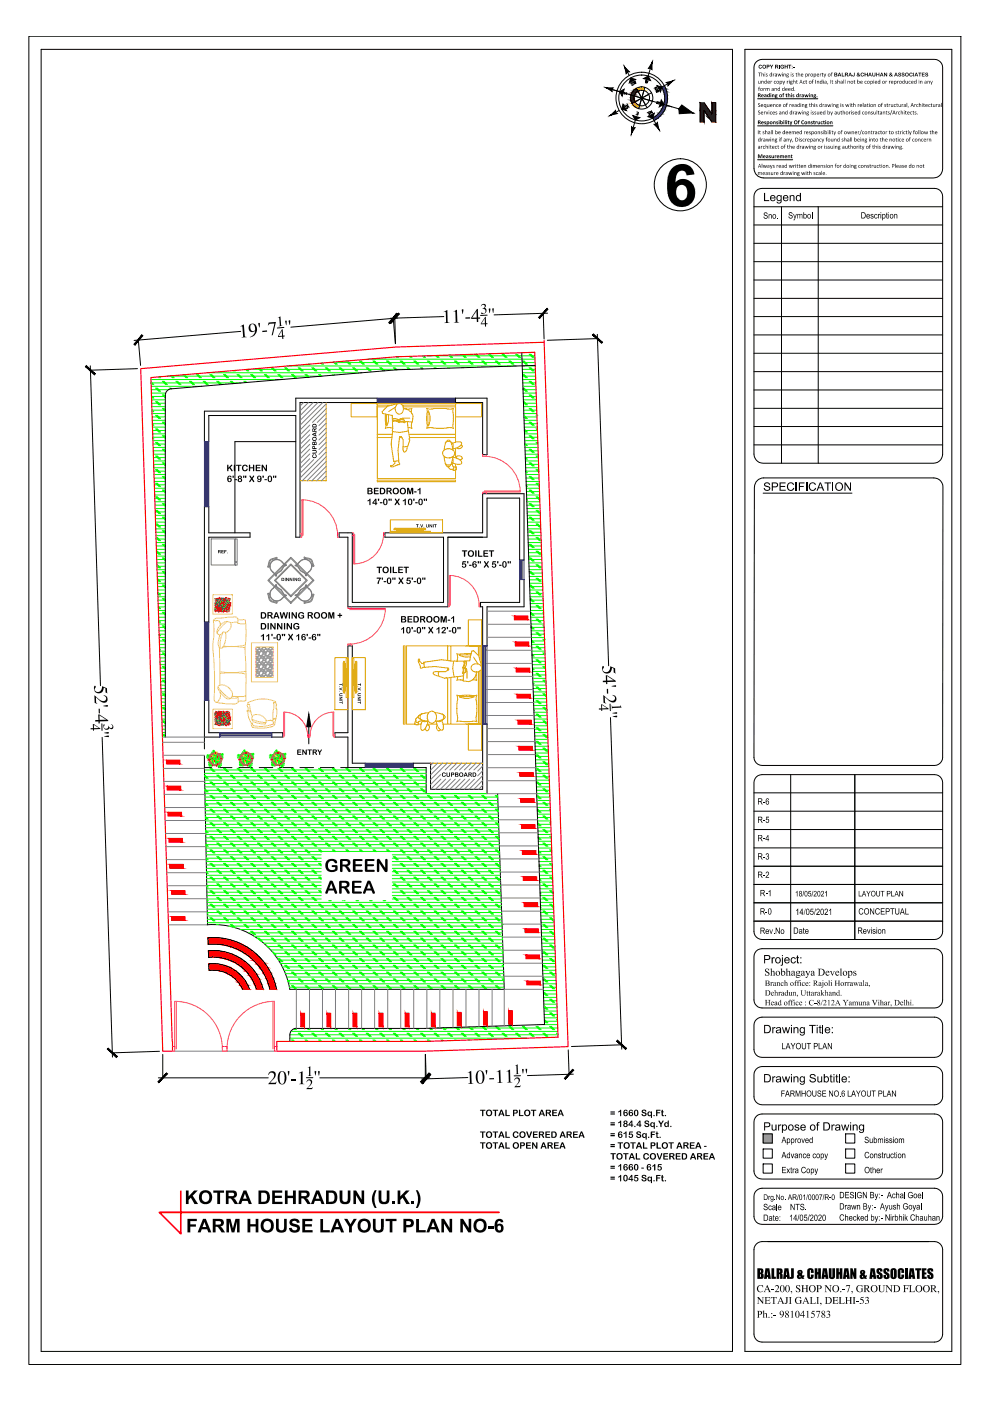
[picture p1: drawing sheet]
<svg xmlns="http://www.w3.org/2000/svg" width="297mm" height="420mm" viewBox="0 0 297 420" stroke-linecap="round" stroke-linejoin="round" font-family="sans-serif">
<!-- layer: COLUMN -->
<path d="M163.1 102.1l7.2 211.8-42.8 1.3h-44.5v-2.9h44.4l39.9-1.2-7-205.5-41.5 1.4-73.6 6.2 6.5 199.1v2.9h-2.9l-6.6-204.6 76.4-6.5 44.5-1.5" fill="none" stroke="#f00" stroke-width=".34"/>
<!-- layer: HATCH -->
<g fill="none" stroke="#0f0" stroke-width=".3">
<path d="M45.2 113.8h39.3M45.3 114.8h27.2M45.3 114.8l.6 .5M45.3 115l.3 .3M45.3 114.5l.8 .8M45.3 115.9h15.2M45.4 116.9h5.2M45.4 117.9h4.3M45.4 118.9h4.1M45.4 119.2l.2 .2M45.4 119l.5 .4M45.4 118.7l.7 .7"/>
<path d="M45.4 119.9h4.1M46.6 116.4l1 1M46.9 116.4l1 1M47.1 116.4l1 1M47.4 113.1l.2 .2M47.6 113l.3 .3M47.9 113l.2 .3M48.7 114.3l1 1M48.7 118.4l.8 .9M48.9 118.4l.6 .6M48.9 114.3l1 1M49.2 118.4l.3 .4"/>
<path d="M49.2 114.3l1 1M50.7 116.4l.3 .3M50.9 116.4l.3 .3M51.1 112.7l.6 .6M51.2 116.4l.2 .2M51.4 112.7l.6 .6M51.6 112.7l.6 .6M52.7 114.3l1 1M53 114.3l1 1M53.2 114.3l1 1M54.9 112.4l.9 .9M55.1 112.4l.9 .9"/>
<path d="M55.3 112.4l1 .9M56.8 114.3l1 1M57 114.3l1.1 1M57.3 114.3l1 1M58.9 112.3l1 1M59.1 112.3l1 1M59.4 112.3l1 1M60.9 114.3l1 1M61.1 114.3l1.1 1M61.4 114.3l1 1M62.2 111.8h46.3M62.9 112.3l1 1"/>
<path d="M63.2 112.3l1 1M63.4 112.3l1 1M65 114.3l1 1M65.2 114.3l1 1M65.5 114.3l1 1M67 112.3l1 1M67.2 112.3l1.1 1M67.5 112.3l1 1M69 114.3l.7 .8M69.3 114.3l.7 .7M69.5 114.3l.7 .7M69.9 111.2l.1 .1"/>
<path d="M70.1 111.1l.2 .2M70.4 111.1l.1 .2M71 112.3l1.1 1M71.3 112.3l1 1M71.6 112.3l1 1M73.1 114.3l.4 .5M73.3 114.3l.5 .5M73.6 114.3l.4 .4M73.6 110.8l.5 .5M73.9 110.8l.5 .5M74.1 110.8l.5 .5M75.1 112.3l1 1"/>
<path d="M75.4 112.3l1 1M75.6 112.3l1 1M77.1 114.3l.2 .2M77.4 114.3l.1 .1M77.4 110.5l.8 .8M77.7 110.5l.7 .8M77.7 114.3v.1M77.9 110.5l.8 .8M79.2 112.3l1 1M79.5 112.3l1 1M79.7 112.3l1 1M81.3 110.3l1 1"/>
<path d="M81.5 110.3l1 1M81.8 110.3l1 1M83.3 112.3l1 1M83.5 112.3l1.1 1M83.8 112.3l1 1M85.3 110.3l1 1M85.6 110.3l1 1M85.8 110.3l1 1M86.2 109.8h68.5M87.3 112.3l1.1 1M87.6 112.3l1 1M87.9 112.3l1 1"/>
<path d="M89.4 110.3l1 1M89.6 110.3l1 1M89.9 110.3l1 1M91.4 112.3l.9 .8M91.7 112.3l.8 .8M91.9 112.3l.9 .8M92.4 109.2h.1M92.6 109.2h.1M92.9 109.2h.1M93.4 110.3l1.1 1M93.7 110.3l1 1M94 110.3l1 1"/>
<path d="M95.5 112.3l.5 .5M95.7 112.3l.6 .5M96 112.3l.5 .5h-46.3M96.2 108.9l.3 .3M96.4 108.9l.3 .3M96.7 108.9l.3 .3M97.5 110.3l1 1M97.8 110.3l1 1M98 110.3l1 1M98.2 108.7h62.2M99.6 112.3l.2 .2M99.8 112.3l.2 .2"/>
<path d="M99.9 108.6l.7 .6M100.1 112.3l.2 .2M100.2 108.6l.7 .6M100.4 108.5l.7 .7M101.6 110.3l1 1M101.9 110.3l1 1M102.1 110.3l1 1M103.7 108.3l1 .9M103.9 108.2l1 1M104.2 108.2l1 1M105.7 110.3l1 1M105.9 110.3l1 1"/>
<path d="M106.2 110.3l1 1M107.7 108.2l1 1M108 108.2l1 1M108.2 108.2l1 1M109.7 110.3l1.1 1M110 110.3l1 1M110.3 107.7h50M110.3 110.3l1 1M111.8 108.2l1 1M112 108.2l1 1M112.3 108.2l1 1M113.8 110.3l1 .9"/>
<path d="M114.1 110.3l.9 .9M114.3 110.3l1 .9M115.8 108.2l1.1 1M116.1 108.2l1 1M116.3 108.2l1.1 1M117.9 110.3l.6 .6M118.1 110.3l.7 .6M118.4 110.3l.6 .6M118.7 107l.2 .2M118.9 107l.2 .2M119.2 107l.2 .2M119.9 108.2l1.1 1"/>
<path d="M120.2 108.2l1 1M120.5 108.2l1 1M122 110.3l.5 .5M122.2 110.3l.5 .5M122.5 110.3l.5 .5h-48.8M122.7 106.9l.3 .3M122.9 106.9l.3 .3M123.1 106.8l.4 .4M124 108.2l1 1M124.3 108.2l1 1M124.5 108.2l1 1M126 110.3l.4 .3"/>
<path d="M126.3 110.3l.4 .3M126.5 110.3l.4 .3M126.6 106.8l.5 .4M126.8 106.8l.5 .4M127.1 106.7l.5 .5M128 106.7h32.3M128.1 108.2l1 1M128.3 108.2l1 1M128.6 108.2l1 1M130.1 110.3l.3 .2M130.4 110.3l.2 .2M130.5 106.6l.6 .6"/>
<path d="M130.6 110.3l.3 .2M130.8 106.6l.6 .6M131 106.6l.6 .6M132.1 108.2l1.1 1M132.4 108.2l1 1M132.6 108.2l1.1 1M134.2 110.3l.1 .1M134.4 110.3l.1 .1M134.5 106.5l.7 .7M134.7 110.3l.1 .1M134.7 106.5l.7 .7M135 106.5l.7 .7"/>
<path d="M136.2 108.2l1 1M136.5 108.2l1 1M136.7 108.2l1 1M138.2 110.3h.1M138.4 106.4l.8 .8M138.5 110.3h.1M138.7 106.4l.8 .8M138.7 110.3h.1M138.9 106.3l.9 .9M140.3 108.2l1 1M140.6 108.2l1 1M140.8 108.2l1 1"/>
<path d="M142.4 106.2l1 1M142.6 106.2l1 1M142.8 106.2l1.1 1M144.4 108.2l1 1M144.6 108.2l1 1M144.9 108.2l1 1M146.4 106.2l1 1M146.7 106.2l1 1M146.9 106.2l1 1M148.4 108.2l1.1 1M148.7 108.2l1 1M148.9 108.2l1.1 1"/>
<path d="M150.5 106.2l1 1M150.7 106.2l1 1M151 106.2l1 1M152.5 108.2l1 1M152.8 108.2l1 1M153 108.2l1 1M154.5 106.2l1 1M154.8 106.2l1 1M155 106.2l1.1 1M156.5 109.8h3.9M156.6 110.8h3.9M156.6 111.8h3.9"/>
<path d="M156.6 108.2l1 1M156.6 112.8h3.9M156.6 112.3l1 1M156.6 113.8h3.9M156.7 114.8h3.9M156.7 115.9h3.9M156.7 116.9h4M156.7 116.5l.9 .9M156.8 117.9h3.9M156.8 118.9h3.9M156.8 116.4l1 1M156.8 112.3l1 1"/>
<path d="M156.8 108.2l1 1M156.9 119.9h3.9M157.1 116.4l1 1M157.1 112.3l1 1M157.1 108.2l1 1M158.6 118.4l1 1M158.6 114.3l1 1M158.6 110.3l1 1M158.6 106.2l1 1M158.8 118.4l1.1 1M158.8 114.3l1.1 1M158.8 110.3l1.1 1"/>
<path d="M158.8 106.2l1.1 1M159.1 118.4l1 1M159.1 114.3l1 1M159.1 110.3l1 1M159.1 106.2l1 1M159.7 105.7h.6M45.5 120.9h4M45.5 121.9h4M45.5 123h4M45.5 123.2l.4 .3M45.5 122.9l.6 .6M45.6 124h3.9"/>
<path d="M45.6 123.4v.1M45.6 125h3.9M45.6 126.1h3.9M45.7 128.1h3.8M45.7 127.4l.2 .2M45.7 129.1h3.8M45.8 130.1h3.7M45.8 131.1h3.7M45.8 132.2h3.7M45.8 131.6h.1M45.8 131.3l.3 .3M45.9 133.2h3.6"/>
<path d="M45.9 134.2h3.6M45.9 135.2h3.6M45.9 136.2h3.6M45.9 135.5l.2 .2M46 137.2h3.5M46 138.2h3.5M46.1 139.3h3.4M46.1 139.7v.1M46.6 136.7l1 1M46.6 128.6l1 1M46.6 120.4l1 1M46.6 132.7l1 1"/>
<path d="M46.6 124.5l1 1M46.9 132.7l1 1M46.9 124.5l1 1M46.9 136.7l1 1M46.9 128.6l1 1M46.9 120.4l1 1M47.1 136.7l1 1M47.1 132.7l1 1M47.1 128.6l1 1M47.1 124.5l1 1M47.1 120.4l1 1M48.7 138.8l.8 .8"/>
<path d="M48.7 130.6l.8 .9M48.7 134.7l.8 .9M48.7 126.6l.8 .9M48.7 122.5l.8 .9M48.9 134.7l.6 .6M48.9 126.6l.6 .6M48.9 138.8l.6 .6M48.9 130.6l.6 .7M48.9 122.5l.6 .6M49.2 138.8l.3 .3M49.2 134.7l.3 .4M49.2 130.6l.3 .4"/>
<path d="M49.2 126.6l.3 .3M49.2 122.5l.3 .4M49.5 127.1h-3.9l.5 .5M156.9 120.5l.9 .9M156.9 120.9h3.9M156.9 120.8l.7 .6M156.9 121.9h3.9M156.9 123h4M157 124h3.9M157 125h3.9M157 125l.6 .5M157 124.7l.8 .8"/>
<path d="M157.1 126.1h3.9M157.1 124.5l1 1M157.1 120.4l1 1M157.1 127.1h3.9M157.1 128.1h4M157.2 129.1h3.9M157.2 129.2l.4 .4M157.2 128.9l.6 .7M157.2 128.6l.9 1M157.2 130.1h3.9M157.2 131.1h3.9M157.3 132.2h3.9"/>
<path d="M157.3 133.1l.5 .6M157.3 132.9l.8 .8M157.3 133.2h3.9M157.3 134.2h4M157.3 133.4l.3 .3M157.4 135.2h3.9M157.4 136.2h3.9M157.5 137.6l.1 .1M157.5 137.4l.3 .3M157.5 137.1l.6 .6M157.5 138.2h3.9M157.5 139.3h3.9"/>
<path d="M158.6 138.8l1 1M158.6 134.7l1 1M158.6 130.6l1 1M158.6 126.6l1 1M158.6 122.5l1 1M158.8 138.8l1.1 1M158.8 134.7l1.1 1M158.8 130.6l1.1 1M158.8 126.6l1.1 1M158.8 122.5l1.1 1M159.1 138.8l1 1M159.1 134.7l1 1"/>
<path d="M159.1 130.6l1 1M159.1 126.6l1 1M159.1 122.5l1 1M160.7 136.7l.6 .7M160.7 132.7l.5 .5M160.7 128.6l.4 .4M160.7 124.5l.2 .3M160.7 120.4l.1 .2M160.9 124.5h.1M160.9 136.7l.4 .5h-3.8M160.9 132.7l.3 .3M160.9 128.6l.2 .2"/>
<path d="M161.2 136.7l.1 .2M161.2 132.7h.1M46.1 140.3h3.4M46.1 141.3h3.4M46.2 142.3h3.3M46.2 143.4h3.3M46.2 144.4h3.3M46.2 145.4h3.3M46.3 146.4h3.2M46.3 147.4h3.2M46.4 148.4h3.1M46.4 149.5h3.1"/>
<path d="M46.4 150.5h3.1M46.5 151.5h3M46.5 152.5h3M46.5 153.5h3M46.5 154.5h3M46.6 155.6h2.9M46.6 156.6h2.9M46.6 157.6h2.9M46.6 153l1 1M46.6 157.1l1 1M46.6 149l1 1M46.6 144.9l1 1"/>
<path d="M46.6 140.8l1 1M46.7 158.6h2.8M46.7 159.6h2.8M46.9 157.1l1 1M46.9 149l1 1M46.9 140.8l1 1M46.9 153l1 1M46.9 144.9l1 1M47.1 157.1l1 1M47.1 153l1 1M47.1 149l1 1M47.1 144.9l1 1"/>
<path d="M47.1 140.8l1 1M48.7 155.1l.8 .8M48.7 159.1l.8 .9M48.7 151l.8 .9M48.7 146.9l.8 .9M48.7 142.9l.8 .8M48.9 159.1l.6 .7M48.9 151l.6 .6M48.9 142.9l.6 .6M48.9 155.1l.6 .6M48.9 146.9l.6 .7M49.2 159.1l.3 .4"/>
<path d="M49.2 155.1l.3 .3M49.2 151l.3 .4M49.2 146.9l.3 .4M49.2 142.9l.3 .3M157.5 140.3h4M157.6 141.5l.2 .3M157.6 142.3h3.9M157.7 143.4h3.9M157.7 144.4h3.9M157.7 145.5l.4 .4M157.7 146.4h4M157.7 145.8l.1 .1"/>
<path d="M157.8 147.4h3.9M157.8 148.4h3.9M157.9 149.5h3.9M157.9 150.5h3.9M157.9 149.7l.2 .3M157.9 151.5h4M158 152.5h3.9M158 153.5h3.9M158 154h.1M158 154.5h3.9M158.1 155.6h3.9M158.1 156.6h3.9"/>
<path d="M158.1 157.6h4M158.2 158.6h3.9M158.2 159.6h3.9M158.6 159.1l1 1M158.6 155.1l1 1M158.6 151l1 1M158.6 146.9l1 1M158.6 142.9l1 1M158.8 159.1l1.1 1M158.8 155.1l1.1 1M158.8 151l1.1 1M158.8 146.9l1.1 1"/>
<path d="M158.8 142.9l1.1 1M159.1 159.1l1 1M159.1 155.1l1 1M159.1 151l1 1M159.1 146.9l1 1M159.1 142.9l1 1M160.7 157.1l1 1M160.7 153l1 1M160.7 149l1 1M160.7 144.9l.9 1M160.7 140.8l.8 .9M160.9 157.1l1 1"/>
<path d="M160.9 153l1 1M160.9 149l.9 .8M160.9 144.9l.7 .7M160.9 140.8l.6 .6M161.2 144.9l.4 .5h-3.9M161.2 157.1l.9 .9M161.2 153l.7 .8M161.2 149l.6 .5M161.2 140.8l.3 .3M161.5 141.3h-3.9l.5 .5M46.8 160.6h2.7M46.8 161.3l.8 .9"/>
<path d="M46.8 161.7h2.7M46.8 162.7h2.7M46.8 163.7h2.7M46.9 164.7h2.6M46.9 165.5l.7 .8M46.9 165.3l1 1M46.9 161.1l1 1.1M46.9 165.8h2.6M46.9 166.8h2.6M47 167.8h2.5M47 168.8h2.5M47 169.4l.9 .9"/>
<path d="M47 169.8h2.5M47 170.8h2.5M47 169.7l.6 .6M47.1 171.9h2.4M47.1 172.9h2.4M47.1 173.4l1 1M47.1 169.3l1 1M47.1 165.3l1 1M47.1 161.1l1 1.1M47.2 173.7l.7 .7M47.2 174.9h2.3M47.2 175.9h2.3"/>
<path d="M47.3 176.9h2.2M47.3 178h2.2M47.3 178.1l.3 .4M47.3 177.9l.6 .6M47.3 177.6l.8 .9M47.3 179h2.2M47.3 180h2.2M48.7 179.5l.8 .9M48.7 171.4l.8 .8M48.7 163.2l.8 .9M48.7 175.4l.8 .9M48.7 167.3l.8 .9"/>
<path d="M48.9 175.4l.6 .7M48.9 163.2l.6 .7M48.9 179.5l.6 .6M48.9 171.4l.6 .6M48.9 167.3l.6 .6M49.2 179.5l.3 .4M49.2 175.4l.3 .4M49.2 171.4l.3 .3M49.2 167.3l.3 .4M49.2 163.2l.3 .4M49.5 173.9h-2.3l.4 .5M158.3 160.6h3.9"/>
<path d="M158.3 161.7h3.9M158.3 162.7h3.9M158.3 163.7h3.9M158.4 164.7h3.9M158.4 165.8h3.9M158.5 166.8h3.9M158.5 167.8h3.9M158.5 168.8h3.9M158.6 169.8h3.8M158.6 170.8h3.9M158.6 171.4l1 1M158.6 167.3l1 1"/>
<path d="M158.6 163.2l1 1M158.6 171.9h3.9M158.6 172.9h4M158.7 173.9h3.9M158.7 174.9h3.9M158.8 175.9h3.9M158.8 175.5l.8 .9M158.8 176.9h3.9M158.8 178h3.9M158.8 179h4M158.8 175.4l1.1 1M158.8 171.4l1.1 1"/>
<path d="M158.8 167.3l1.1 1M158.8 163.2l1.1 1M158.9 180h3.9M158.9 179.8l.7 .7M158.9 179.5l1 1M159.1 179.5l1 1M159.1 175.4l1 1M159.1 171.4l1 1M159.1 167.3l1 1M159.1 163.2l1 1M160.7 177.4l1 1.1M160.7 173.4l1 1"/>
<path d="M160.7 169.3l1 1M160.7 165.3l1 1M160.7 161.1l1 1.1M160.9 177.4l1 1.1M160.9 173.4l1 1M160.9 169.3l1 1M160.9 165.3l1 1M160.9 161.1l1 1.1M161.2 177.4l1 1.1M161.2 173.4l1 1M161.2 169.3l1 1M161.2 165.3l1 1"/>
<path d="M161.2 161.1l1 1.1M162.7 179.5l.1 .1M47.4 181h2.1M47.4 182h2.1M47.4 182.1l.5 .5M47.4 182.4l.2 .2M47.4 181.8l.7 .8M47.5 183.1h2M47.5 184.1h2M47.5 185.1h2M47.6 186.1h1.9M47.6 186.5v.1"/>
<path d="M47.6 186.3l.3 .3M47.6 186l.5 .6M47.6 187.1h1.9M47.6 188.2h1.9M47.6 189.2h1.9M47.7 190.2h1.8M47.7 190.5l.2 .2M47.7 190.2l.4 .5M47.7 191.2h1.8M47.8 192.2h1.7M47.8 193.2h1.7M47.8 194.3h1.7"/>
<path d="M47.8 194.5l.3 .3M47.9 195.3h1.6M47.9 194.7v.1M47.9 196.3h1.6M47.9 197.3h1.6M47.9 198.3h1.6M48 199.3h1.5M48 198.7l.1 .1M48.7 195.8l.8 .9M48.7 187.6l.8 .9M48.7 199.8l.8 .9M48.7 191.7l.8 .9"/>
<path d="M48.7 183.6l.8 .9M48.9 199.8l.6 .7M48.9 191.7l.6 .6M48.9 183.6l.6 .6M48.9 195.8l.6 .6M48.9 187.6l.6 .7M49.2 199.8l.3 .4M49.2 195.8l.3 .4M49.2 191.7l.3 .4M49.2 187.6l.3 .4M49.2 183.6l.3 .4M158.9 181h3.9"/>
<path d="M159 182h3.9M159 183.1h3.9M159 184.1h4M159 184l.6 .6M159 183.7l.9 .9M159.1 185.1h3.9M159.1 186.1h3.9M159.1 183.6l1 1M159.1 187.1h3.9M159.1 187.7l1 1M159.2 188.2h3.9M159.2 188.2l.4 .5"/>
<path d="M159.2 187.9l.7 .8M159.2 189.2h3.9M159.2 190.2h4M159.3 191.2h3.9M159.3 192.2h3.9M159.3 192.4l.3 .3M159.3 192.1l.6 .6M159.3 191.9l.8 .8M159.4 193.2h3.9M159.4 194.3h3.9M159.4 195.3h3.9M159.4 196.3h4"/>
<path d="M159.4 196.4l.5 .4M159.4 196.1l.7 .7M159.5 197.3h3.9M159.5 196.6l.1 .2M159.5 198.3h3.9M159.6 199.3h3.9M160.7 197.8l1 1M160.7 193.7l1 1.1M160.7 189.7l1 1M160.7 185.6l1 1M160.7 181.5l1 1.1M160.9 197.8l1 1"/>
<path d="M160.9 193.7l1 1.1M160.9 189.7l1 1M160.9 185.6l1 1M160.9 181.5l1 1.1M161.2 197.8l1 1M161.2 193.7l1 1.1M161.2 189.7l1 1M161.2 185.6l1 1M161.2 181.5l1 1.1M162.7 199.8l.8 .9M162.7 195.8l.7 .7M162.7 191.7l.5 .6"/>
<path d="M162.7 187.6l.4 .4M162.7 183.6l.3 .2M163 199.8l.5 .6M163 195.8l.4 .4M163 191.7l.2 .3M163 187.6l.1 .2M163.2 191.7h.1M163.2 199.8l.3 .4M163.2 195.8l.1 .1M48 200.3h1.5M48.1 201.4h1.4M48.1 202.4h1.4"/>
<path d="M48.1 203.4h1.4M48.1 202.8v.1M48.1 204.5h1.4M48.2 205.5h1.3M48.2 206.5h1.3M48.2 207.5h1.3M48.3 208.5h1.2M48.3 209.5h1.2M48.4 210.6h1.1M48.4 211.6h1.1M48.4 212.6h1.1M48.4 213.6h1.1"/>
<path d="M48.5 214.6h1M48.5 215.6h1M48.5 216.6h1M48.6 217.7h.9M48.6 218.7h.9M48.7 219.7h.8M48.7 216.1l.8 .9M48.7 212.1l.8 .9M48.7 208l.8 .9M48.7 203.9l.8 .9M48.9 216.1l.6 .7M48.9 212.1l.6 .6"/>
<path d="M48.9 208l.6 .6M48.9 203.9l.6 .7M49.2 216.1l.3 .4M49.2 212.1l.3 .4M49.2 208l.3 .4M49.2 203.9l.3 .4M159.6 200.3l.5 .6M159.6 200.9h.1M159.6 200.3h3.9M159.6 201.4h3.9M159.6 200.6l.3 .3M159.7 202.4h3.9"/>
<path d="M159.7 203.4h3.9M159.7 204.5h3.9M159.7 204.8l.2 .2M159.7 204.5l.4 .5M159.8 205.5h3.9M159.8 206.5h3.9M159.8 207.5h4M159.9 208.5h3.9M159.9 208.8l.2 .2M159.9 209.5h3.9M159.9 210.6h3.9M160 211.6h3.9"/>
<path d="M160 212.6h3.9M160 213.6h4M160 213l.1 .1M160.1 214.6h3.9M160.1 215.6h3.9M160.2 216.6h3.9M160.2 217.7h3.9M160.2 218.7h3.9M160.2 219.7h3.9M160.7 218.2l1 1M160.7 214.1l1 1M160.7 210l1 1.1"/>
<path d="M160.7 206l1 1M160.7 201.9l1 1M160.9 218.2l1 1M160.9 214.1l1 1M160.9 210l1 1.1M160.9 206l1 1M160.9 201.9l1 1M161.2 218.2l1 1M161.2 214.1l1 1M161.2 210l1 1.1M161.2 206l1 1M161.2 201.9l1 1"/>
<path d="M162.7 216.1l1 1.1M162.7 212.1l1 1M162.7 208l1 1M162.7 203.9l1 1M163 216.1l1 1.1M163 212.1l.9 1M163 208l.8 .9M163 203.9l.6 .7M163.2 216.1l.9 .9M163.2 212.1l.7 .7M163.2 208l.6 .6M163.2 203.9l.4 .5"/>
<path d="M48.7 220.7h.8M48.7 220.2l.8 .9M48.9 220.2l.6 .7M49.2 220.2l.3 .4M61.3 230.9h66.4M61.3 231.9h66.4M61.3 232.9h66.4M61.3 232.9l.6 .6M61.3 232.6l.9 .9M61.4 234h66.3M61.4 235h66.3M61.4 236h66.3"/>
<path d="M61.4 232.4l1 1.1M61.4 236.8l.8 .7M61.4 236.5l1 1M61.4 238h84.6M62.9 238.5l1 1.1M62.9 234.5l1 1M62.9 230.4l1 1M63.2 238.5l1 1.1M63.2 234.5l1 1M63.2 230.4l1 1M63.4 234.5l1 1M63.4 238.5l1 1.1"/>
<path d="M63.4 230.4l1 1M65 236.5l1 1M65 232.4l1 1.1M65.2 236.5l1 1M65.2 232.4l1 1.1M65.5 236.5l1 1M65.5 232.4l1 1.1M67 238.5l1 1.1M67 234.5l1 1M67 230.4l1 1M67.2 238.5l1.1 1.1M67.2 234.5l1.1 1"/>
<path d="M67.2 230.4l1.1 1M67.5 238.5l1 1.1M67.5 230.4l1 1M67.5 234.5l1 1M69 236.5l1 1M69 232.4l1 1.1M69.3 236.5l1 1M69.3 232.4l1 1.1M69.5 232.4l1 1.1M69.5 236.5l1 1M71 234.5l1.1 1M71 238.5l1.1 1.1"/>
<path d="M71 230.4l1.1 1M71.3 238.5l1 1.1M71.3 230.4l1 1M71.3 234.5l1 1M71.6 234.5l1 1M71.6 238.5l1 1.1M71.6 230.4l1 1M73.1 236.5l1 1M73.1 232.4l1 1.1M73.3 232.4l1.1 1.1M73.3 236.5l1.1 1M73.6 236.5l1 1"/>
<path d="M73.6 232.4l1 1.1M75.1 238.5l1 1.1M75.1 230.4l1 1M75.1 234.5l1 1M75.4 234.5l1 1M75.4 230.4l1 1M75.4 238.5l1 1.1M75.6 238.5l1 1.1M75.6 234.5l1 1M75.6 230.4l1 1M77.1 232.4l1.1 1.1M77.1 236.5l1.1 1"/>
<path d="M77.4 232.4l1 1.1M77.4 236.5l1 1M77.7 236.5l1 1M77.7 232.4l1 1.1M79.2 234.5l1 1M79.2 230.4l1 1M79.2 238.5l1 1.1M79.5 238.5l1 1.1M79.5 234.5l1 1M79.5 230.4l1 1M79.7 234.5l1 1M79.7 238.5l1 1.1"/>
<path d="M79.7 230.4l1 1M81.3 236.5l1 1M81.3 232.4l1 1.1M81.5 236.5l1 1M81.5 232.4l1 1.1M81.8 236.5l1 1M81.8 232.4l1 1.1M83.3 238.5l1 1.1M83.3 234.5l1 1M83.3 230.4l1 1M83.5 238.5l1.1 1.1M83.5 234.5l1.1 1"/>
<path d="M83.5 230.4l1.1 1M83.8 238.5l1 1.1M83.8 234.5l1 1M83.8 230.4l1 1M85.3 236.5l1 1M85.3 232.4l1 1.1M85.6 232.4l1 1.1M85.6 236.5l1 1M85.8 236.5l1 1M85.8 232.4l1 1.1M87.3 238.5l1.1 1.1M87.3 230.4l1.1 1"/>
<path d="M87.3 234.5l1.1 1M87.6 234.5l1 1M87.6 238.5l1 1.1M87.6 230.4l1 1M87.9 238.5l1 1.1M87.9 234.5l1 1M87.9 230.4l1 1M89.4 232.4l1 1.1M89.4 236.5l1 1M89.6 236.5l1 1M89.6 232.4l1 1.1M89.9 236.5l1 1"/>
<path d="M89.9 232.4l1 1.1M91.4 234.5l1 1M91.4 238.5l1 1.1M91.4 230.4l1 1M91.7 238.5l1 1.1M91.7 230.4l1 1M91.7 234.5l1 1M91.9 238.5l1 1.1M91.9 234.5l1 1M91.9 230.4l1 1M93.4 236.5l1.1 1M93.4 232.4l1.1 1.1"/>
<path d="M93.7 236.5l1 1M93.7 232.4l1 1.1M94 236.5l1 1M94 232.4l1 1.1M95.5 238.5l1 1.1M95.5 234.5l1 1M95.5 230.4l1 1M95.7 238.5l1 1.1M95.7 234.5l1 1M95.7 230.4l1 1M96 238.5l1 1.1M96 234.5l1 1"/>
<path d="M96 230.4l1 1M97.5 236.5l1 1M97.5 232.4l1 1.1M97.8 236.5l1 1M97.8 232.4l1 1.1M98 236.5l1 1M98 232.4l1 1.1M99.6 234.5l1 1M99.6 238.5l1 1.1M99.6 230.4l1 1M99.8 238.5l1.1 1.1M99.8 230.4l1.1 1"/>
<path d="M99.8 234.5l1.1 1M100.1 234.5l1 1M100.1 238.5l1 1.1M100.1 230.4l1 1M101.6 236.5l1 1M101.6 232.4l1 1.1M101.9 232.4l1 1.1M101.9 236.5l1 1M102.1 236.5l1 1M102.1 232.4l1 1.1M103.6 238.5l1.1 1.1M103.6 234.5l1.1 1"/>
<path d="M103.6 230.4l1.1 1M103.9 234.5l1 1M103.9 238.5l1 1.1M103.9 230.4l1 1M104.2 238.5l1 1.1M104.2 234.5l1 1M104.2 230.4l1 1M105.7 236.5l1 1M105.7 232.4l1 1.1M105.9 236.5l1 1M105.9 232.4l1 1.1M106.2 236.5l1 1"/>
<path d="M106.2 232.4l1 1.1M107.7 238.5l1 1.1M107.7 234.5l1 1M107.7 230.4l1 1M108 238.5l1 1.1M108 234.5l1 1M108 230.4l1 1M108.2 238.5l1 1.1M108.2 234.5l1 1M108.2 230.4l1 1M109.7 236.5l1.1 1M109.7 232.4l1.1 1.1"/>
<path d="M110 236.5l1 1M110 232.4l1 1.1M110.3 232.4l1 1.1M110.3 236.5l1 1M111.8 238.5l1 1.1M111.8 234.5l1 1M111.8 230.4l1 1M112 230.4l1 1M112 238.5l1 1.1M112 234.5l1 1M112.3 234.5l1 1M112.3 238.5l1 1.1"/>
<path d="M112.3 230.4l1 1M113.8 236.5l1 1M113.8 232.4l1 1.1M114.1 232.4l1 1.1M114.1 236.5l1 1M114.3 236.5l1 1M114.3 232.4l1 1.1M115.8 238.5l1.1 1.1M115.8 234.5l1.1 1M115.8 230.4l1.1 1M116.1 234.5l1 1M116.1 238.5l1 1.1"/>
<path d="M116.1 230.4l1 1M116.3 238.5l1.1 1.1M116.3 230.4l1.1 1M116.3 234.5l1.1 1M117.9 236.5l1 1M117.9 232.4l1 1.1M118.1 236.5l1 1M118.1 232.4l1 1.1M118.4 232.4l1 1.1M118.4 236.5l1 1M119.9 238.5l1.1 1.1M119.9 234.5l1.1 1"/>
<path d="M119.9 230.4l1.1 1M120.2 238.5l1 1.1M120.2 230.4l1 1M120.2 234.5l1 1M120.5 234.5l1 1M120.5 238.5l1 1.1M120.5 230.4l1 1M122 236.5l1 1M122 232.4l1 1.1M122.2 232.4l1 1.1M122.2 236.5l1 1M122.5 236.5l1 1"/>
<path d="M122.5 232.4l1 1.1M124 238.5l1 1.1M124 234.5l1 1M124 230.4l1 1M124.3 234.5l1 1M124.3 238.5l1 1.1M124.3 230.4l1 1M124.5 238.5l1 1.1M124.5 230.4l1 1M124.5 234.5l1 1M126 236.5l1.1 1M126 232.4l1.1 1.1"/>
<path d="M126.3 236.5l1 1M126.3 232.4l1 1.1M126.5 232.4l1.1 1.1M126.5 236.5l1.1 1M127.7 237h-66.3l.5 .5M128.1 238.5l1 1.1M128.3 238.5l1 1.1M128.6 238.5l1 1.1M132.1 238.5l1.1 1.1M132.4 238.5l1 1.1M132.6 238.5l1.1 1.1M136.2 238.5l1 1.1"/>
<path d="M136.5 238.5l1 1.1M136.7 238.5l1 1.1M140.3 238.5l1 1.1M140.6 238.5l1 1.1M140.8 238.5l1 1.1M144.4 238.5l1 1.1M144.6 238.5l1 1.1M144.9 238.5l1 1.1M148.4 238.5l.8 .8M148.7 238.5l.5 .5h-87.8M148.9 238.5l.3 .3M160.3 220.7h3.9"/>
<path d="M160.3 221.7h3.9M160.4 222.8h3.9M160.4 223.8h3.9M160.4 224.8h4M160.5 225.8h3.9M160.5 226.9h3.9M160.5 227.9h3.9M160.5 228.9h4M160.6 229.9h3.9M160.6 230.9h3.9M160.7 231.9h3.9M160.7 230.4l1 1"/>
<path d="M160.7 226.3l1 1.1M160.7 222.3l1 1M160.7 232.9h3.9M160.8 234h3.8M160.8 235h3.9M160.8 234.6l.9 .9M160.8 236h3.9M160.8 237h3.9M160.9 238h3.9M160.9 238.8l.8 .8M160.9 239h3.9M160.9 238.5l1 1.1"/>
<path d="M160.9 234.5l1 1M160.9 230.4l1 1M160.9 226.3l1 1.1M160.9 222.3l1 1M161.2 238.5l1 1.1M161.2 234.5l1 1M161.2 230.4l1 1M161.2 226.3l1 1.1M161.2 222.3l1 1M162.7 236.5l1 1M162.7 232.4l1 1.1M162.7 228.4l1 1"/>
<path d="M162.7 224.3l1 1M162.7 220.2l1 1M163 236.5l1 1M163 232.4l1 1.1M163 228.4l1 1M163 224.3l1 1M163 220.2l1 1M163.2 236.5l1 1M163.2 232.4l1 1.1M163.2 228.4l1 1M163.2 224.3l1 1M163.2 220.2l1 1"/>
<path d="M164.7 238.5l.1 .1M61.5 240.1h87.7M61.5 241.1h87.7M61.5 241.2l.4 .4M61.5 240.9l.7 .7M61.5 240.7l.9 .9M61.5 242.1h87.8M61.5 243.1h87.8M61.6 244.2h87.7M61.6 245.2h87.8M61.6 245.3l.3 .4M61.6 245.1l.6 .6"/>
<path d="M61.6 244.8l.8 .9M61.6 246.2h87.8M61.7 248.2h87.8M61.7 249.5l.2 .3M61.7 249l.7 .8M61.7 250.3h87.8M61.7 251.3h87.9M61.7 252.3h87.9M61.7 253.3h88M61.7 253.7l.2 .1M61.7 253.4l.5 .4M61.7 253.1l.7 .7"/>
<path d="M61.8 254.3h87.9M61.8 255.3h87.9M61.8 256.4h34.5M61.8 257.4h34.5M61.8 258.4h34.5M61.8 257.8l.1 .1M61.8 257.6l.4 .3M61.8 257.3l.6 .6M62.9 254.8l1 1M62.9 246.7l1 1M62.9 258.9l1 1M62.9 250.8l1 1"/>
<path d="M62.9 242.6l1 1.1M63.2 258.9l1 1M63.2 250.8l1 1M63.2 254.8l1 1M63.2 246.7l1 1M63.2 242.6l1 1.1M63.4 258.9l1 1M63.4 254.8l1 1M63.4 250.8l1 1M63.4 246.7l1 1M63.4 242.6l1 1.1M65 256.9l1 1"/>
<path d="M65 248.7l1 1.1M65 240.6l1 1M65 252.8l1 1M65 244.7l1 1M65.2 252.8l1 1M65.2 240.6l1 1M65.2 256.9l1 1M65.2 248.7l1 1.1M65.2 244.7l1 1M65.5 256.9l1 1M65.5 252.8l1 1M65.5 248.7l1 1.1"/>
<path d="M65.5 244.7l1 1M65.5 240.6l1 1M67 258.9l1 1M67 250.8l1 1M67 254.8l1 1M67 246.7l1 1M67 242.6l1 1.1M67.2 254.8l1.1 1M67.2 242.6l1.1 1.1M67.2 258.9l1.1 1M67.2 250.8l1.1 1M67.2 246.7l1.1 1"/>
<path d="M67.5 258.9l1 1M67.5 254.8l1 1M67.5 250.8l1 1M67.5 246.7l1 1M67.5 242.6l1 1.1M69 240.6l1 1M69 256.9l1 1M69 252.8l1 1M69 248.7l1 1.1M69 244.7l1 1M69.3 244.7l1 1M69.3 256.9l1 1"/>
<path d="M69.3 252.8l1 1M69.3 248.7l1 1.1M69.3 240.6l1 1M69.5 240.6l1 1M69.5 256.9l1 1M69.5 252.8l1 1M69.5 248.7l1 1.1M69.5 244.7l1 1M71 242.6l1.1 1.1M71 258.9l1.1 1M71 254.8l1.1 1M71 250.8l1.1 1"/>
<path d="M71 246.7l1.1 1M71.3 246.7l1 1M71.3 258.9l1 1M71.3 254.8l1 1M71.3 250.8l1 1M71.3 242.6l1 1.1M71.6 258.9l1 1M71.6 254.8l1 1M71.6 250.8l1 1M71.6 246.7l1 1M71.6 242.6l1 1.1M73.1 244.7l1 1"/>
<path d="M73.1 256.9l1 1M73.1 252.8l1 1M73.1 248.7l1 1.1M73.1 240.6l1 1M73.3 248.7l1.1 1.1M73.3 240.6l1.1 1M73.3 256.9l1.1 1M73.3 252.8l1.1 1M73.3 244.7l1.1 1M73.6 256.9l1 1M73.6 252.8l1 1M73.6 248.7l1 1.1"/>
<path d="M73.6 244.7l1 1M73.6 240.6l1 1M75.1 246.7l1 1M75.1 258.9l1 1M75.1 254.8l1 1M75.1 250.8l1 1M75.1 242.6l1 1.1M75.4 250.8l1 1M75.4 258.9l1 1M75.4 254.8l1 1M75.4 246.7l1 1M75.4 242.6l1 1.1"/>
<path d="M75.6 258.9l1 1M75.6 254.8l1 1M75.6 250.8l1 1M75.6 246.7l1 1M75.6 242.6l1 1.1M77.1 240.6l1.1 1M77.1 256.9l1.1 1M77.1 252.8l1.1 1M77.1 248.7l1.1 1.1M77.1 244.7l1.1 1M77.4 256.9l1 1M77.4 252.8l1 1"/>
<path d="M77.4 248.7l1 1.1M77.4 244.7l1 1M77.4 240.6l1 1M77.7 256.9l1 1M77.7 252.8l1 1M77.7 248.7l1 1.1M77.7 244.7l1 1M77.7 240.6l1 1M79.2 250.8l1 1M79.2 242.6l1 1.1M79.2 258.9l1 1M79.2 254.8l1 1"/>
<path d="M79.2 246.7l1 1M79.5 254.8l1 1M79.5 246.7l1 1M79.5 258.9l1 1M79.5 250.8l1 1M79.5 242.6l1 1.1M79.7 250.8l1 1M79.7 258.9l1 1M79.7 254.8l1 1M79.7 246.7l1 1M79.7 242.6l1 1.1M81.3 252.8l1 1"/>
<path d="M81.3 244.7l1 1M81.3 256.9l1 1M81.3 248.7l1 1.1M81.3 240.6l1 1M81.5 256.9l1 1M81.5 248.7l1 1.1M81.5 240.6l1 1M81.5 252.8l1 1M81.5 244.7l1 1M81.8 252.8l1 1M81.8 256.9l1 1M81.8 248.7l1 1.1"/>
<path d="M81.8 244.7l1 1M81.8 240.6l1 1M83.3 254.8l1 1M83.3 246.7l1 1M83.3 258.9l1 1M83.3 250.8l1 1M83.3 242.6l1 1.1M83.5 258.9l1.1 1M83.5 250.8l1.1 1M83.5 254.8l1.1 1M83.5 246.7l1.1 1M83.5 242.6l1.1 1.1"/>
<path d="M83.8 254.8l1 1M83.8 258.9l1 1M83.8 250.8l1 1M83.8 246.7l1 1M83.8 242.6l1 1.1M85.3 256.9l1 1M85.3 240.6l1 1M85.3 252.8l1 1M85.3 248.7l1 1.1M85.3 244.7l1 1M85.6 240.6l1 1M85.6 256.9l1 1"/>
<path d="M85.6 252.8l1 1M85.6 248.7l1 1.1M85.6 244.7l1 1M85.8 256.9l1 1M85.8 252.8l1 1M85.8 248.7l1 1.1M85.8 244.7l1 1M85.8 240.6l1 1M87.3 258.9l1.1 1M87.3 254.8l1.1 1M87.3 250.8l1.1 1M87.3 246.7l1.1 1"/>
<path d="M87.3 242.6l1.1 1.1M87.6 242.6l1 1.1M87.6 258.9l1 1M87.6 254.8l1 1M87.6 250.8l1 1M87.6 246.7l1 1M87.9 258.9l1 1M87.9 254.8l1 1M87.9 250.8l1 1M87.9 246.7l1 1M87.9 242.6l1 1.1M89.4 240.6l1 1"/>
<path d="M89.4 256.9l1 1M89.4 252.8l1 1M89.4 248.7l1 1.1M89.4 244.7l1 1M89.6 244.7l1 1M89.6 256.9l1 1M89.6 252.8l1 1M89.6 248.7l1 1.1M89.6 240.6l1 1M89.9 256.9l1 1M89.9 252.8l1 1M89.9 248.7l1 1.1"/>
<path d="M89.9 244.7l1 1M89.9 240.6l1 1M91.4 242.6l1 1.1M91.4 258.9l1 1M91.4 254.8l1 1M91.4 250.8l1 1M91.4 246.7l1 1M91.7 246.7l1 1M91.7 258.9l1 1M91.7 254.8l1 1M91.7 250.8l1 1M91.7 242.6l1 1.1"/>
<path d="M91.9 258.9l1 1M91.9 254.8l1 1M91.9 250.8l1 1M91.9 246.7l1 1M91.9 242.6l1 1.1M93.4 256.9l1.1 1M93.4 252.8l1.1 1M93.4 248.7l1.1 1.1M93.4 244.7l1.1 1M93.4 240.6l1.1 1M93.7 240.6l1 1M93.7 256.9l1 1"/>
<path d="M93.7 252.8l1 1M93.7 248.7l1 1.1M93.7 244.7l1 1M94 256.9l1 1M94 252.8l1 1M94 248.7l1 1.1M94 244.7l1 1M94 240.6l1 1M95.5 258.9l.8 .8M95.5 254.8l.8 .8M95.5 250.8l1 1M95.5 246.7l1 1"/>
<path d="M95.5 242.6l1 1.1M95.7 258.9l.6 .5h-34.4M95.7 254.8l.6 .6M95.7 250.8l1 1M95.7 246.7l1 1M95.7 242.6l1 1.1M96 258.9l.3 .3M96 254.8l.6 .6M96 250.8l1 1M96 246.7l1 1M96 242.6l1 1.1M97.5 240.6l1 1"/>
<path d="M97.5 252.8l1 1M97.5 248.7l1 1.1M97.5 244.7l1 1M97.8 252.8l1 1M97.8 248.7l1 1.1M97.8 244.7l1 1M97.8 240.6l1 1M98 252.8l1 1M98 248.7l1 1.1M98 244.7l1 1M98 240.6l1 1M99.6 250.8l1 1"/>
<path d="M99.6 242.6l1 1.1M99.6 254.8l.5 .6M99.6 246.7l1 1M99.8 246.7l1.1 1M99.8 254.8l.6 .6M99.8 250.8l1.1 1M99.8 242.6l1.1 1.1M100.1 254.8l.5 .6M100.1 250.8l1 1M100.1 246.7l1 1M100.1 242.6l1 1.1M101.6 252.8l1 1"/>
<path d="M101.6 248.7l1 1.1M101.6 244.7l1 1M101.6 240.6l1 1M101.9 240.6l1 1M101.9 252.8l1 1M101.9 248.7l1 1.1M101.9 244.7l1 1M102.1 252.8l1 1M102.1 248.7l1 1.1M102.1 244.7l1 1M102.1 240.6l1 1M103.6 254.8l.6 .6"/>
<path d="M103.6 250.8l1.1 1M103.6 246.7l1.1 1M103.6 242.6l1.1 1.1M103.9 254.8l.6 .6M103.9 250.8l1 1M103.9 246.7l1 1M103.9 242.6l1 1.1M104.2 254.8l.5 .6M104.2 250.8l1 1M104.2 246.7l1 1M104.2 242.6l1 1.1M105.7 240.6l1 1"/>
<path d="M105.7 252.8l1 1M105.7 248.7l1 1.1M105.7 244.7l1 1M105.9 252.8l1 1M105.9 248.7l1 1.1M105.9 244.7l1 1M105.9 240.6l1 1M106.2 252.8l1 1M106.2 248.7l1 1.1M106.2 244.7l1 1M106.2 240.6l1 1M107.7 254.8l.6 .6"/>
<path d="M107.7 250.8l1 1M107.7 246.7l1 1M107.7 242.6l1 1.1M108 254.8l.6 .6M108 250.8l1 1M108 246.7l1 1M108 242.6l1 1.1M108.2 246.7l1 1M108.2 254.8l.6 .6M108.2 250.8l1 1M108.2 242.6l1 1.1M109.7 252.8l1.1 1"/>
<path d="M109.7 248.7l1.1 1.1M109.7 244.7l1.1 1M109.7 240.6l1.1 1M110 244.7l1 1M110 240.6l1 1M110 252.8l1 1M110 248.7l1 1.1M110.3 248.7l1 1.1M110.3 252.8l1 1M110.3 244.7l1 1M110.3 240.6l1 1M111.8 254.8l.6 .6"/>
<path d="M111.8 250.8l1 1M111.8 246.7l1 1M111.8 242.6l1 1.1M112 246.7l1 1M112 242.6l1 1.1M112 254.8l.6 .6M112 250.8l1 1M112.3 250.8l1 1M112.3 242.6l1 1.1M112.3 254.8l.6 .6M112.3 246.7l1 1M113.8 252.8l1 1"/>
<path d="M113.8 248.7l1 1.1M113.8 244.7l1 1M113.8 240.6l1 1M114.1 248.7l1 1.1M114.1 244.7l1 1M114.1 252.8l1 1M114.1 240.6l1 1M114.3 252.8l1 1M114.3 244.7l1 1M114.3 248.7l1 1.1M114.3 240.6l1 1M115.8 254.8l.6 .6"/>
<path d="M115.8 250.8l1.1 1M115.8 246.7l1.1 1M115.8 242.6l1.1 1.1M116.1 250.8l1 1M116.1 246.7l1 1M116.1 242.6l1 1.1M116.1 254.8l.6 .6M116.3 242.6l1.1 1.1M116.3 254.8l.6 .6M116.3 246.7l1.1 1M116.3 250.8l1.1 1M117.6 256.4h32.1"/>
<path d="M117.6 257.4h32.2M117.6 258.4h32.2M117.6 259.4h32.3M117.9 256.9l1 1M117.9 252.8l1 1M117.9 248.7l1 1.1M117.9 244.7l1 1M117.9 240.6l1 1M118.1 252.8l1 1M118.1 248.7l1 1.1M118.1 244.7l1 1M118.1 256.9l1 1"/>
<path d="M118.1 240.6l1 1M118.4 244.7l1 1M118.4 256.9l1 1M118.4 248.7l1 1.1M118.4 240.6l1 1M118.4 252.8l1 1M119.9 258.9l1.1 1M119.9 254.8l1.1 1M119.9 250.8l1.1 1M119.9 246.7l1.1 1M119.9 242.6l1.1 1.1M120.2 250.8l1 1"/>
<path d="M120.2 246.7l1 1M120.2 258.9l1 1M120.2 254.8l1 1M120.2 242.6l1 1.1M120.5 250.8l1 1M120.5 242.6l1 1.1M120.5 258.9l1 1M120.5 254.8l1 1M120.5 246.7l1 1M122 256.9l1 1M122 252.8l1 1M122 248.7l1 1.1"/>
<path d="M122 244.7l1 1M122 240.6l1 1M122.2 240.6l1 1M122.2 252.8l1 1M122.2 248.7l1 1.1M122.2 256.9l1 1M122.2 244.7l1 1M122.5 252.8l1 1M122.5 244.7l1 1M122.5 256.9l1 1M122.5 248.7l1 1.1M122.5 240.6l1 1"/>
<path d="M124 258.9l1 1M124 254.8l1 1M124 250.8l1 1M124 246.7l1 1M124 242.6l1 1.1M124.3 258.9l1 1M124.3 254.8l1 1M124.3 250.8l1 1M124.3 242.6l1 1.1M124.3 246.7l1 1M124.5 254.8l1 1M124.5 246.7l1 1"/>
<path d="M124.5 242.6l1 1.1M124.5 258.9l1 1M124.5 250.8l1 1M126 256.9l1.1 1M126 252.8l1.1 1M126 248.7l1.1 1.1M126 244.7l1.1 1M126 240.6l1.1 1M126.3 256.9l1 1M126.3 252.8l1 1M126.3 244.7l1 1M126.3 248.7l1 1.1"/>
<path d="M126.3 240.6l1 1M126.5 256.9l1.1 1M126.5 248.7l1.1 1.1M126.5 244.7l1.1 1M126.5 240.6l1.1 1M126.5 252.8l1.1 1M128.1 258.9l1 1M128.1 254.8l1 1M128.1 250.8l1 1M128.1 246.7l1 1M128.1 242.6l1 1.1M128.3 242.6l1 1.1"/>
<path d="M128.3 258.9l1 1M128.3 254.8l1 1M128.3 246.7l1 1M128.3 250.8l1 1M128.6 258.9l1 1M128.6 250.8l1 1M128.6 246.7l1 1M128.6 242.6l1 1.1M128.6 254.8l1 1M130.1 256.9l1 1M130.1 252.8l1 1M130.1 248.7l1 1.1"/>
<path d="M130.1 244.7l1 1M130.1 240.6l1 1M130.4 244.7l1 1M130.4 256.9l1 1M130.4 248.7l1 1.1M130.4 240.6l1 1M130.4 252.8l1 1M130.6 252.8l1 1M130.6 248.7l1 1.1M130.6 244.7l1 1M130.6 256.9l1 1M130.6 240.6l1 1"/>
<path d="M132.1 250.8l1.1 1M132.1 242.6l1.1 1.1M132.1 258.9l1.1 1M132.1 254.8l1.1 1M132.1 246.7l1.1 1M132.4 254.8l1 1M132.4 246.7l1 1M132.4 258.9l1 1M132.4 250.8l1 1M132.4 242.6l1 1.1M132.6 258.9l1.1 1M132.6 242.6l1.1 1.1"/>
<path d="M132.6 254.8l1.1 1M132.6 250.8l1.1 1M132.6 246.7l1.1 1M134.2 252.8l1 1M134.2 244.7l1 1M134.2 256.9l1 1M134.2 248.7l1 1.1M134.2 240.6l1 1M134.4 256.9l1 1M134.4 248.7l1 1.1M134.4 240.6l1 1M134.4 252.8l1 1"/>
<path d="M134.4 244.7l1 1M134.7 244.7l1 1M134.7 256.9l1 1M134.7 252.8l1 1M134.7 248.7l1 1.1M134.7 240.6l1 1M136.2 254.8l1 1M136.2 246.7l1 1M136.2 258.9l1 1M136.2 250.8l1 1M136.2 242.6l1 1.1M136.5 258.9l1 1"/>
<path d="M136.5 250.8l1 1M136.5 242.6l1 1.1M136.5 254.8l1 1M136.5 246.7l1 1M136.7 246.7l1 1M136.7 242.6l1 1.1M136.7 258.9l1 1M136.7 254.8l1 1M136.7 250.8l1 1M138.2 256.9l1 1M138.2 248.7l1 1.1M138.2 240.6l1 1"/>
<path d="M138.2 252.8l1 1M138.2 244.7l1 1M138.5 252.8l1 1M138.5 244.7l1 1M138.5 256.9l1 1M138.5 248.7l1 1.1M138.5 240.6l1 1M138.7 248.7l1.1 1.1M138.7 244.7l1.1 1M138.7 240.6l1.1 1M138.7 256.9l1.1 1M138.7 252.8l1.1 1"/>
<path d="M140.3 250.8l1 1M140.3 242.6l1 1.1M140.3 258.9l1 1M140.3 254.8l1 1M140.3 246.7l1 1M140.6 254.8l1 1M140.6 246.7l1 1M140.6 258.9l1 1M140.6 250.8l1 1M140.6 242.6l1 1.1M140.8 250.8l1 1M140.8 242.6l1 1.1"/>
<path d="M140.8 258.9l1 1M140.8 254.8l1 1M140.8 246.7l1 1M142.3 252.8l1.1 1M142.3 244.7l1.1 1M142.3 256.9l1.1 1M142.3 248.7l1.1 1.1M142.3 240.6l1.1 1M142.6 256.9l1 1M142.6 248.7l1 1.1M142.6 252.8l1 1M142.6 244.7l1 1"/>
<path d="M142.6 240.6l1 1M142.8 252.8l1.1 1M142.8 244.7l1.1 1M142.8 256.9l1.1 1M142.8 248.7l1.1 1.1M142.8 240.6l1.1 1M144.4 254.8l1 1M144.4 246.7l1 1M144.4 258.9l1 1M144.4 250.8l1 1M144.4 242.6l1 1.1M144.6 258.9l1 1"/>
<path d="M144.6 250.8l1 1M144.6 254.8l1 1M144.6 246.7l1 1M144.6 242.6l1 1.1M144.9 254.8l1 1M144.9 246.7l1 1M144.9 258.9l1 1M144.9 250.8l1 1M144.9 242.6l1 1.1M146.4 256.9l1 1M146.4 248.7l1 1.1M146.4 240.6l1 1"/>
<path d="M146.4 252.8l1 1M146.4 244.7l1 1M146.7 252.8l1 1M146.7 256.9l1 1M146.7 248.7l1 1.1M146.7 244.7l1 1M146.7 240.6l1 1M146.9 256.9l1 1M146.9 252.8l1 1M146.9 248.7l1 1.1M146.9 240.6l1 1M146.9 244.7l1 1"/>
<path d="M148.4 258.9l1.1 1M148.4 250.8l1.1 1M148.4 246.7l1.1 1M148.4 242.6l.9 .9M148.4 254.8l1.1 1M148.7 254.8l1 1M148.7 250.8l.9 .9M148.7 258.9l1 1M148.7 246.7l.8 .8M148.7 242.6l.6 .6M148.9 246.7l.6 .5h-87.9M148.9 254.8l.8 .8"/>
<path d="M148.9 250.8l.7 .6M148.9 258.9l1 1M148.9 242.6l.4 .4M149.5 249.2h-87.8l.5 .6M160.9 240.1h4M161 241.1h3.9M161 242.1h3.9M161.1 243.1h3.8M161.1 243l.6 .7M161.1 242.8l.8 .9M161.1 244.2h3.9M161.1 245.2h3.9"/>
<path d="M161.1 246.2h4M161.2 247l.7 .7M161.2 246.7l1 1M161.2 242.6l1 1.1M161.2 248.2h3.9M161.3 249.2h3.9M161.3 250.3h3.9M161.3 251.2l.6 .6M161.3 250.9l.9 .9M161.3 252.3h4M161.3 251.4l.4 .4M161.4 253.3h3.9"/>
<path d="M161.4 254.3h3.9M161.5 255.7l.2 .1M161.5 255.1l.7 .7M161.5 256.4h3.9M161.5 257.4h4M161.6 258.4h3.9M161.6 259.9h.1M161.6 259.6l.3 .3M161.6 259.4l.6 .5M162.7 256.9l1 1M162.7 252.8l1 1M162.7 248.7l1 1.1"/>
<path d="M162.7 244.7l1 1M162.7 240.6l1 1M163 256.9l1 1M163 252.8l1 1M163 248.7l1 1.1M163 244.7l1 1M163 240.6l1 1M163.2 256.9l1 1M163.2 252.8l1 1M163.2 248.7l1 1.1M163.2 244.7l1 1M163.2 240.6l1 1"/>
<path d="M164.7 250.8l.5 .5h-3.9M164.7 258.9l.8 .8M164.7 254.8l.7 .7M164.7 246.7l.4 .3M164.7 242.6l.2 .3M165 258.9l.5 .5h-3.9M165 254.8l.4 .4M165 250.8l.2 .2M165 246.7l.1 .1M165.1 247.2h-3.9l.5 .5M165.2 258.9l.3 .3M165.2 254.8l.2 .2"/>
<path d="M165.4 255.3h-3.9l.4 .5M61.9 260.4h34.4M61.9 262.5h34.4M61.9 261.7l.3 .3M61.9 264.5h34.4M62 265.5h34.3M62 266.6h34.3M62 265.9l.2 .2M62 265.6l.4 .5M62 268.6h34.3M62.1 269.6h34.2M62.1 270.6h88.2"/>
<path d="M62.1 270l.1 .1M62.1 269.8l.3 .3M62.1 271.6h88.2M62.1 272.7h88.2M62.2 273.7h88.1M62.2 274.7h88.2M62.2 273.9l.2 .3M62.2 275.7h88.2M62.2 276.7h88.3M62.9 275.2l1 1M62.9 271.1l1 1M62.9 267.1l1 1"/>
<path d="M62.9 263l1 1M63.2 275.2l1 1M63.2 271.1l1 1M63.2 267.1l1 1M63.2 263l1 1M63.4 275.2l1 1M63.4 271.1l1 1M63.4 267.1l1 1M63.4 263l1 1M65 277.2v.1M65 273.2l1 1M65 269.1l1 1"/>
<path d="M65 265l1 1.1M65 260.9l1 1.1M65.2 277.2l.1 .1M65.2 273.2l1 1M65.2 269.1l1 1M65.2 265l1 1.1M65.2 260.9l1 1.1M65.5 277.2v.2M65.5 273.2l1 1M65.5 269.1l1 1M65.5 265l1 1.1M65.5 260.9l1 1.1"/>
<path d="M67 275.2l1 1M67 271.1l1 1M67 267.1l1 1M67 263l1 1M67.2 275.2l1.1 1M67.2 271.1l1.1 1M67.2 267.1l1.1 1M67.2 263l1.1 1M67.5 275.2l1 1M67.5 271.1l1 1M67.5 267.1l1 1M67.5 263l1 1"/>
<path d="M68.6 277.7h81.9M69 277.2l.8 .8M69 273.2l1 1M69 269.1l1 1M69 265l1 1.1M69 260.9l1 1.1M69.3 273.2l1 1M69.3 277.2l.9 1M69.3 269.1l1 1M69.3 265l1 1.1M69.3 260.9l1 1.1M69.5 277.2l1 1"/>
<path d="M69.5 273.2l1 1M69.5 269.1l1 1M69.5 265l1 1.1M69.5 260.9l1 1.1M71 275.2l1.1 1M71 271.1l1.1 1M71 267.1l1.1 1M71 263l1.1 1M71.3 275.2l1 1M71.3 271.1l1 1M71.3 267.1l1 1M71.3 263l1 1"/>
<path d="M71.6 275.2l1 1M71.6 271.1l1 1M71.6 267.1l1 1M71.6 263l1 1M72.1 278.8h78.4M73.1 277.2l1 1M73.1 273.2l1 1M73.1 269.1l1 1M73.1 265l1 1.1M73.1 260.9l1 1.1M73.3 277.2l1.1 1M73.3 273.2l1.1 1"/>
<path d="M73.3 269.1l1.1 1M73.3 265l1.1 1.1M73.3 260.9l1.1 1.1M73.6 277.2l1 1M73.6 273.2l1 1M73.6 269.1l1 1M73.6 265l1 1.1M73.6 260.9l1 1.1M74.4 279.8h76.2M75.1 279.3l1 1M75.1 275.2l1 1M75.1 271.1l1 1"/>
<path d="M75.1 267.1l1 1M75.1 263l1 1M75.4 279.3l1 1M75.4 275.2l1 1M75.4 271.1l1 1M75.4 267.1l1 1M75.4 263l1 1M75.6 279.3l1 1M75.6 275.2l1 1M75.6 271.1l1 1M75.6 267.1l1 1M75.6 263l1 1"/>
<path d="M77.1 265l1.1 1.1M77.1 277.2l1.1 1M77.1 273.2l1.1 1M77.1 269.1l1.1 1M77.1 260.9l1.1 1.1M77.4 277.2l1 1M77.4 273.2l1 1M77.4 269.1l1 1M77.4 265l1 1.1M77.4 260.9l1 1.1M77.7 273.2l1 1M77.7 277.2l1 1"/>
<path d="M77.7 269.1l1 1M77.7 265l1 1.1M77.7 260.9l1 1.1M79.2 279.3l1 1M79.2 275.2l1 1M79.2 271.1l1 1M79.2 267.1l1 1M79.2 263l1 1M79.5 279.3l1 1M79.5 275.2l1 1M79.5 271.1l1 1M79.5 267.1l1 1"/>
<path d="M79.5 263l1 1M79.7 279.3l1 1M79.7 275.2l1 1M79.7 271.1l1 1M79.7 267.1l1 1M79.7 263l1 1M81.3 277.2l1 1M81.3 273.2l1 1M81.3 269.1l1 1M81.3 265l1 1.1M81.3 260.9l1 1.1M81.5 277.2l1 1"/>
<path d="M81.5 273.2l1 1M81.5 269.1l1 1M81.5 265l1 1.1M81.5 260.9l1 1.1M81.8 277.2l1 1M81.8 273.2l1 1M81.8 269.1l1 1M81.8 265l1 1.1M81.8 260.9l1 1.1M83.3 279.3l1 1M83.3 275.2l1 1M83.3 271.1l1 1"/>
<path d="M83.3 267.1l1 1M83.3 263l1 1M83.5 279.3l1.1 1M83.5 275.2l1.1 1M83.5 271.1l1.1 1M83.5 267.1l1.1 1M83.5 263l1.1 1M83.8 279.3l1 1M83.8 275.2l1 1M83.8 271.1l1 1M83.8 267.1l1 1M83.8 263l1 1"/>
<path d="M85.3 277.2l1 1M85.3 273.2l1 1M85.3 269.1l1 1M85.3 265l1 1.1M85.3 260.9l1 1.1M85.6 277.2l1 1M85.6 273.2l1 1M85.6 269.1l1 1M85.6 265l1 1.1M85.6 260.9l1 1.1M85.8 277.2l1 1M85.8 273.2l1 1"/>
<path d="M85.8 269.1l1 1M85.8 265l1 1.1M85.8 260.9l1 1.1M87.3 279.3l1.1 1M87.3 275.2l1.1 1M87.3 271.1l1.1 1M87.3 267.1l1.1 1M87.3 263l1.1 1M87.6 279.3l1 1M87.6 275.2l1 1M87.6 271.1l1 1M87.6 267.1l1 1"/>
<path d="M87.6 263l1 1M87.9 279.3l1 1M87.9 275.2l1 1M87.9 271.1l1 1M87.9 267.1l1 1M87.9 263l1 1M89.4 277.2l1 1M89.4 273.2l1 1M89.4 269.1l1 1M89.4 265l1 1.1M89.4 260.9l1 1.1M89.6 277.2l1 1"/>
<path d="M89.6 273.2l1 1M89.6 269.1l1 1M89.6 265l1 1.1M89.6 260.9l1 1.1M89.9 277.2l1 1M89.9 273.2l1 1M89.9 269.1l1 1M89.9 265l1 1.1M89.9 260.9l1 1.1M91.4 279.3l1 1M91.4 275.2l1 1M91.4 271.1l1 1"/>
<path d="M91.4 267.1l1 1M91.4 263l1 1M91.7 279.3l1 1M91.7 275.2l1 1M91.7 271.1l1 1M91.7 267.1l1 1M91.7 263l1 1M91.9 279.3l1 1M91.9 275.2l1 1M91.9 271.1l1 1M91.9 267.1l1 1M91.9 263l1 1"/>
<path d="M93.4 277.2l1.1 1M93.4 273.2l1.1 1M93.4 269.1l1.1 1M93.4 265l1.1 1.1M93.4 260.9l1.1 1.1M93.7 265l1 1.1M93.7 277.2l1 1M93.7 273.2l1 1M93.7 269.1l1 1M93.7 260.9l1 1.1M94 277.2l1 1M94 273.2l1 1"/>
<path d="M94 269.1l1 1M94 265l1 1.1M94 260.9l1 1.1M95.5 279.3l1 1M95.5 275.2l1 1M95.5 271.1l1 1M95.5 267.1l.8 .7M95.5 263l.8 .8M95.7 263l.6 .5h-34.4M95.7 267.1l.6 .5h-34.3M95.7 279.3l1 1M95.7 275.2l1 1"/>
<path d="M95.7 271.1l1 1M96 279.3l1 1M96 275.2l1 1M96 271.1l1 1M96 267.1l.3 .2M96 263l.3 .3M96.3 261.4h-34.4l.5 .6M97.5 277.2l1 1M97.5 273.2l1 1M97.8 277.2l1 1M97.8 273.2l1 1M98 277.2l1 1"/>
<path d="M98 273.2l1 1M98.5 270.1h.1M98.8 270.1h.1M99 270.1h.1M99.6 279.3l1 1M99.6 275.2l1 1M99.6 271.1l1 1M99.8 279.3l1.1 1M99.8 275.2l1.1 1M99.8 271.1l1.1 1M100.1 279.3l1 1M100.1 275.2l1 1"/>
<path d="M100.1 271.1l1 1M101.6 277.2l1 1M101.6 273.2l1 1M101.9 277.2l1 1M101.9 273.2l1 1M102.1 277.2l1 1M102.1 273.2l1 1M102.6 270.1h.1M102.8 270.1h.1M103.1 270.1h.1M103.6 279.3l1.1 1M103.6 275.2l1.1 1"/>
<path d="M103.6 271.1l1.1 1M103.9 279.3l1 1M103.9 275.2l1 1M103.9 271.1l1 1M104.2 279.3l1 1M104.2 275.2l1 1M104.2 271.1l1 1M105.7 277.2l1 1M105.7 273.2l1 1M105.9 277.2l1 1M105.9 273.2l1 1M106.2 277.2l1 1"/>
<path d="M106.2 273.2l1 1M106.7 270.1h.1M106.9 270.1h.1M107.2 270.1h.1M107.7 275.2l1 1M107.7 279.3l1 1M107.7 271.1l1 1M108 279.3l1 1M108 275.2l1 1M108 271.1l1 1M108.2 279.3l1 1M108.2 275.2l1 1"/>
<path d="M108.2 271.1l1 1M109.7 277.2l1.1 1M109.7 273.2l1.1 1M110 277.2l1 1M110 273.2l1 1M110.3 277.2l1 1M110.3 273.2l1 1M110.8 270.1h.1M111 270.1h.1M111.3 270.1h.1M111.8 279.3l1 1M111.8 275.2l1 1"/>
<path d="M111.8 271.1l1 1M112 279.3l1 1M112 275.2l1 1M112 271.1l1 1M112.3 279.3l1 1M112.3 275.2l1 1M112.3 271.1l1 1M113.8 277.2l1 1M113.8 273.2l1 1M114.1 277.2l1 1M114.1 273.2l1 1M114.3 277.2l1 1"/>
<path d="M114.3 273.2l1 1M114.8 270.1h.1M115.1 270.1h.1M115.3 270.1h.1M115.8 271.1l1.1 1M115.8 279.3l1.1 1M115.8 275.2l1.1 1M116.1 275.2l1 1M116.1 279.3l1 1M116.1 271.1l1 1M116.3 279.3l1.1 1M116.3 271.1l1.1 1"/>
<path d="M116.3 275.2l1.1 1M117.6 260.4h32.3M117.6 261.4h32.3M117.6 262.5h32.4M117.6 263.5h32.4M117.6 264.5h32.4M117.6 265.5h32.5M117.6 266.6h32.5M117.6 267.6h32.5M117.6 268.6h32.6M117.6 269.6h32.6M117.9 273.2l1 1"/>
<path d="M117.9 265l1 1.1M117.9 277.2l1 1M117.9 269.1l1 1M117.9 260.9l1 1.1M118.1 277.2l1 1M118.1 269.1l1 1M118.1 273.2l1 1M118.1 265l1 1.1M118.1 260.9l1 1.1M118.4 273.2l1 1M118.4 265l1 1.1M118.4 277.2l1 1"/>
<path d="M118.4 269.1l1 1M118.4 260.9l1 1.1M119.9 279.3l1.1 1M119.9 275.2l1.1 1M119.9 271.1l1.1 1M119.9 267.1l1.1 1M119.9 263l1.1 1M120.2 263l1 1M120.2 279.3l1 1M120.2 275.2l1 1M120.2 271.1l1 1M120.2 267.1l1 1"/>
<path d="M120.5 267.1l1 1M120.5 279.3l1 1M120.5 275.2l1 1M120.5 271.1l1 1M120.5 263l1 1M122 277.2l1 1M122 273.2l1 1M122 269.1l1 1M122 265l1 1.1M122 260.9l1 1.1M122.2 265l1 1.1M122.2 277.2l1 1"/>
<path d="M122.2 273.2l1 1M122.2 269.1l1 1M122.2 260.9l1 1.1M122.5 269.1l1 1M122.5 277.2l1 1M122.5 273.2l1 1M122.5 265l1 1.1M122.5 260.9l1 1.1M124 271.1l1 1M124 279.3l1 1M124 275.2l1 1M124 267.1l1 1"/>
<path d="M124 263l1 1M124.3 275.2l1 1M124.3 267.1l1 1M124.3 279.3l1 1M124.3 271.1l1 1M124.3 263l1 1M124.5 279.3l1 1M124.5 271.1l1 1M124.5 263l1 1M124.5 275.2l1 1M124.5 267.1l1 1M126 273.2l1.1 1"/>
<path d="M126 277.2l1.1 1M126 269.1l1.1 1M126 265l1.1 1.1M126 260.9l1.1 1.1M126.3 277.2l1 1M126.3 269.1l1 1M126.3 273.2l1 1M126.3 265l1 1.1M126.3 260.9l1 1.1M126.5 273.2l1.1 1M126.5 265l1.1 1.1M126.5 277.2l1.1 1"/>
<path d="M126.5 269.1l1.1 1M126.5 260.9l1.1 1.1M128.1 275.2l1 1M128.1 279.3l1 1M128.1 271.1l1 1M128.1 267.1l1 1M128.1 263l1 1M128.3 279.3l1 1M128.3 271.1l1 1M128.3 263l1 1M128.3 275.2l1 1M128.3 267.1l1 1"/>
<path d="M128.6 263l1 1M128.6 275.2l1 1M128.6 267.1l1 1M128.6 279.3l1 1M128.6 271.1l1 1M130.1 277.2l1 1M130.1 273.2l1 1M130.1 269.1l1 1M130.1 265l1 1.1M130.1 260.9l1 1.1M130.4 273.2l1 1M130.4 265l1 1.1"/>
<path d="M130.4 277.2l1 1M130.4 269.1l1 1M130.4 260.9l1 1.1M130.6 265l1 1.1M130.6 277.2l1 1M130.6 269.1l1 1M130.6 273.2l1 1M130.6 260.9l1 1.1M132.1 279.3l1.1 1M132.1 267.1l1.1 1M132.1 275.2l1.1 1M132.1 271.1l1.1 1"/>
<path d="M132.1 263l1.1 1M132.4 271.1l1 1M132.4 263l1 1M132.4 275.2l1 1M132.4 267.1l1 1M132.4 279.3l1 1M132.6 275.2l1.1 1M132.6 267.1l1.1 1M132.6 279.3l1.1 1M132.6 271.1l1.1 1M132.6 263l1.1 1M134.2 269.1l1 1"/>
<path d="M134.2 277.2l1 1M134.2 273.2l1 1M134.2 265l1 1.1M134.2 260.9l1 1.1M134.4 273.2l1 1M134.4 265l1 1.1M134.4 277.2l1 1M134.4 269.1l1 1M134.4 260.9l1 1.1M134.7 277.2l1 1M134.7 269.1l1 1M134.7 273.2l1 1"/>
<path d="M134.7 265l1 1.1M134.7 260.9l1 1.1M136.2 271.1l1 1M136.2 263l1 1M136.2 279.3l1 1M136.2 275.2l1 1M136.2 267.1l1 1M136.5 275.2l1 1M136.5 267.1l1 1M136.5 279.3l1 1M136.5 271.1l1 1M136.5 263l1 1"/>
<path d="M136.7 279.3l1 1M136.7 271.1l1 1M136.7 263l1 1M136.7 275.2l1 1M136.7 267.1l1 1M138.2 273.2l1 1M138.2 265l1 1.1M138.2 277.2l1 1M138.2 269.1l1 1M138.2 260.9l1 1.1M138.5 277.2l1 1M138.5 269.1l1 1"/>
<path d="M138.5 273.2l1 1M138.5 265l1 1.1M138.5 260.9l1 1.1M138.7 273.2l1.1 1M138.7 269.1l1.1 1M138.7 265l1.1 1.1M138.7 277.2l1.1 1M138.7 260.9l1.1 1.1M140.3 267.1l1 1M140.3 279.3l1 1M140.3 275.2l1 1M140.3 271.1l1 1"/>
<path d="M140.3 263l1 1M140.6 271.1l1 1M140.6 263l1 1M140.6 275.2l1 1M140.6 267.1l1 1M140.6 279.3l1 1M140.8 275.2l1 1M140.8 267.1l1 1M140.8 279.3l1 1M140.8 271.1l1 1M140.8 263l1 1M142.3 269.1l1.1 1"/>
<path d="M142.3 277.2l1.1 1M142.3 273.2l1.1 1M142.3 265l1.1 1.1M142.3 260.9l1.1 1.1M142.6 273.2l1 1M142.6 265l1 1.1M142.6 277.2l1 1M142.6 269.1l1 1M142.6 260.9l1 1.1M142.8 277.2l1.1 1M142.8 269.1l1.1 1M142.8 273.2l1.1 1"/>
<path d="M142.8 265l1.1 1.1M142.8 260.9l1.1 1.1M144.4 271.1l1 1M144.4 263l1 1M144.4 279.3l1 1M144.4 275.2l1 1M144.4 267.1l1 1M144.6 275.2l1 1M144.6 267.1l1 1M144.6 279.3l1 1M144.6 271.1l1 1M144.6 263l1 1"/>
<path d="M144.9 279.3l1 1M144.9 271.1l1 1M144.9 275.2l1 1M144.9 267.1l1 1M144.9 263l1 1M146.4 273.2l1 1M146.4 265l1 1.1M146.4 277.2l1 1M146.4 269.1l1 1M146.4 260.9l1 1.1M146.7 277.2l1 1M146.7 269.1l1 1"/>
<path d="M146.7 265l1 1.1M146.7 273.2l1 1M146.7 260.9l1 1.1M146.9 273.2l1 1M146.9 269.1l1 1M146.9 277.2l1 1M146.9 265l1 1.1M146.9 260.9l1 1.1M148.4 275.2l1.1 1M148.4 267.1l1.1 1M148.4 263l1.1 1M148.4 279.3l1.1 1"/>
<path d="M148.4 271.1l1.1 1M148.7 279.3l1 1M148.7 271.1l1 1M148.7 267.1l1 1M148.7 263l1 1M148.7 275.2l1 1M148.9 275.2l1.1 1M148.9 271.1l1.1 1M148.9 263l1.1 1M148.9 279.3l1.1 1M148.9 267.1l1.1 1M150.5 277.2h.1"/>
<path d="M161.6 260.4h3.9M161.7 261.4h3.9M161.7 262.5h3.9M161.8 264.5h3.9M161.8 263.8l.1 .2M161.8 265.5h3.9M161.9 266.6h3.8M161.9 268.6h3.9M161.9 268v.1M161.9 267.8l.3 .3M161.9 269.6h4M162 270.6h3.9"/>
<path d="M162 271.6h3.9M162 272l.2 .1M162.1 272.7h3.9M162.1 273.7h3.9M162.1 274.7h3.9M162.2 275.7h3.8M162.2 276.2h.1M162.2 276.7h3.9M162.2 277.7h3.9M162.3 278.8h3.9M162.3 279.8h3.9M162.7 277.2l1 1"/>
<path d="M162.7 273.2l1 1M162.7 269.1l1 1M162.7 265l1 1.1M162.7 260.9l1 1.1M163 277.2l1 1M163 273.2l1 1M163 269.1l1 1M163 265l1 1.1M163 260.9l1 1.1M163.2 277.2l1 1M163.2 273.2l1 1M163.2 269.1l1 1"/>
<path d="M163.2 265l1 1.1M163.2 260.9l1 1.1M164.7 279.3l1 1M164.7 275.2l1 1M164.7 271.1l1 1M164.7 267.1l1 1M164.7 263l1 .9M165 279.3l1 1M165 275.2l1 1M165 271.1l1 1M165 267.1l.8 .8M165 263l.7 .7"/>
<path d="M165.2 267.1l.6 .5h-3.9M165.2 279.3l1 1M165.2 275.2l.9 .8M165.2 271.1l.7 .8M165.2 263l.5 .4M165.7 263.5h-4l.5 .5M76.2 280.8h74.4M77.1 281.3l.5 .5M77.4 281.3l1 1M77.7 281.3l1 1M77.7 281.8h72.9M79 282.9h71.7"/>
<path d="M79.7 283.4l1 1M80.1 283.9h70.6M81.1 284.9h69.6M81.3 281.3l1 1M81.5 281.3l1 1M81.8 285.4l1 1M81.8 281.3l1 1M81.8 285.7l.7 .7M82 285.9h68.8M82.7 286.9h68.1M83.3 287.4l1 1M83.3 283.4l1 1"/>
<path d="M83.5 287.9h67.3M83.5 287.4l1.1 1M83.5 283.4l1.1 1M83.8 287.4l1 1M83.8 283.4l1 1M84 289h66.8M84.6 290h66.3M85.1 291h65.8M85.3 289.5l1 1M85.3 285.4l1 1M85.3 281.3l1 1M85.5 292h65.5"/>
<path d="M85.6 289.5l1 1M85.6 285.4l1 1M85.6 281.3l1 1M85.8 289.5l1 1M85.8 285.4l1 1M85.8 281.3l1 1M85.9 293h65.1M86.2 293.9l.6 .6M86.2 294h64.9M86.3 294.2l.3 .3M86.5 295h64.6M86.7 296.1h64.4"/>
<path d="M87.3 295.6l1.1 1M87.3 283.4l1.1 1M87.3 291.5l1.1 1M87.3 287.4l1.1 1M87.6 291.5l1 1M87.6 287.4l1 1M87.6 295.6l1 1M87.6 283.4l1 1M87.9 295.6l1 1M87.9 291.5l1 1M87.9 283.4l1 1M87.9 287.4l1 1"/>
<path d="M89.4 285.4l1 1M89.4 293.5l1 1M89.4 289.5l1 1M89.4 281.3l1 1M89.6 293.5l1 1M89.6 289.5l1 1M89.6 285.4l1 1M89.6 281.3l1 1M89.9 293.5l1 1M89.9 285.4l1 1M89.9 289.5l1 1M89.9 281.3l1 1"/>
<path d="M91.4 295.6l1 1M91.4 287.4l1 1M91.4 291.5l1 1M91.4 283.4l1 1M91.7 295.6l1 1M91.7 291.5l1 1M91.7 287.4l1 1M91.7 283.4l1 1M91.9 295.6l1 1M91.9 287.4l1 1M91.9 283.4l1 1M91.9 291.5l1 1"/>
<path d="M93.4 289.5l1.1 1M93.4 293.5l1.1 1M93.4 285.4l1.1 1M93.4 281.3l1.1 1M93.7 293.5l1 1M93.7 289.5l1 1M93.7 285.4l1 1M93.7 281.3l1 1M94 289.5l1 1M94 285.4l1 1M94 293.5l1 1M94 281.3l1 1"/>
<path d="M95.5 291.5l1 1M95.5 283.4l1 1M95.5 295.6l1 1M95.5 287.4l1 1M95.7 295.6l1 1M95.7 283.4l1 1M95.7 291.5l1 1M95.7 287.4l1 1M96 291.5l1 1M96 287.4l1 1M96 295.6l1 1M96 283.4l1 1"/>
<path d="M97.5 293.5l1 1M97.5 285.4l1 1M97.5 289.5l1 1M97.5 281.3l1 1M97.8 285.4l1 1M97.8 293.5l1 1M97.8 289.5l1 1M97.8 281.3l1 1M98 293.5l1 1M98 289.5l1 1M98 285.4l1 1M98 281.3l1 1"/>
<path d="M99.6 295.6l1 1M99.6 287.4l1 1M99.6 291.5l1 1M99.6 283.4l1 1M99.8 295.6l1.1 1M99.8 291.5l1.1 1M99.8 287.4l1.1 1M99.8 283.4l1.1 1M100.1 295.6l1 1M100.1 283.4l1 1M100.1 291.5l1 1M100.1 287.4l1 1"/>
<path d="M101.6 289.5l1 1M101.6 293.5l1 1M101.6 285.4l1 1M101.6 281.3l1 1M101.9 293.5l1 1M101.9 289.5l1 1M101.9 285.4l1 1M101.9 281.3l1 1M102.1 285.4l1 1M102.1 293.5l1 1M102.1 289.5l1 1M102.1 281.3l1 1"/>
<path d="M103.6 291.5l1.1 1M103.6 295.6l1.1 1M103.6 287.4l1.1 1M103.6 283.4l1.1 1M103.9 283.4l1 1M103.9 295.6l1 1M103.9 291.5l1 1M103.9 287.4l1 1M104.2 287.4l1 1M104.2 295.6l1 1M104.2 291.5l1 1M104.2 283.4l1 1"/>
<path d="M105.7 293.5l1 1M105.7 289.5l1 1M105.7 285.4l1 1M105.7 281.3l1 1M105.9 285.4l1 1M105.9 293.5l1 1M105.9 289.5l1 1M105.9 281.3l1 1M106.2 289.5l1 1M106.2 293.5l1 1M106.2 285.4l1 1M106.2 281.3l1 1"/>
<path d="M107.7 295.6l1 1M107.7 291.5l1 1M107.7 283.4l1 1M107.7 287.4l1 1M108 295.6l1 1M108 287.4l1 1M108 291.5l1 1M108 283.4l1 1M108.2 291.5l1 1M108.2 295.6l1 1M108.2 287.4l1 1M108.2 283.4l1 1"/>
<path d="M109.7 293.5l1.1 1M109.7 285.4l1.1 1M109.7 289.5l1.1 1M109.7 281.3l1.1 1M110 289.5l1 1M110 293.5l1 1M110 285.4l1 1M110 281.3l1 1M110.3 293.5l1 1M110.3 289.5l1 1M110.3 285.4l1 1M110.3 281.3l1 1"/>
<path d="M111.8 295.6l1 1M111.8 287.4l1 1M111.8 291.5l1 1M111.8 283.4l1 1M112 291.5l1 1M112 283.4l1 1M112 295.6l1 1M112 287.4l1 1M112.3 295.6l1 1M112.3 283.4l1 1M112.3 291.5l1 1M112.3 287.4l1 1"/>
<path d="M113.8 289.5l1 1M113.8 293.5l1 1M113.8 285.4l1 1M113.8 281.3l1 1M114.1 293.5l1 1M114.1 285.4l1 1M114.1 289.5l1 1M114.1 281.3l1 1M114.3 285.4l1 1M114.3 293.5l1 1M114.3 289.5l1 1M114.3 281.3l1 1"/>
<path d="M115.8 291.5l1.1 1M115.8 287.4l1.1 1M115.8 283.4l1.1 1M115.8 295.6l1.1 1M116.1 295.6l1 1M116.1 291.5l1 1M116.1 287.4l1 1M116.1 283.4l1 1M116.3 295.6l1.1 1M116.3 287.4l1.1 1M116.3 291.5l1.1 1M116.3 283.4l1.1 1"/>
<path d="M117.9 293.5l1 1M117.9 289.5l1 1M117.9 285.4l1 1M117.9 281.3l1 1M118.1 293.5l1 1M118.1 289.5l1 1M118.1 285.4l1 1M118.1 281.3l1 1M118.4 289.5l1 1M118.4 293.5l1 1M118.4 285.4l1 1M118.4 281.3l1 1"/>
<path d="M119.9 295.6l1.1 1M119.9 287.4l1.1 1M119.9 291.5l1.1 1M119.9 283.4l1.1 1M120.2 291.5l1 1M120.2 295.6l1 1M120.2 287.4l1 1M120.2 283.4l1 1M120.5 283.4l1 1M120.5 295.6l1 1M120.5 291.5l1 1M120.5 287.4l1 1"/>
<path d="M122 289.5l1 1M122 293.5l1 1M122 285.4l1 1M122 281.3l1 1M122.2 293.5l1 1M122.2 289.5l1 1M122.2 285.4l1 1M122.2 281.3l1 1M122.5 293.5l1 1M122.5 285.4l1 1M122.5 289.5l1 1M122.5 281.3l1 1"/>
<path d="M124 291.5l1 1M124 287.4l1 1M124 295.6l1 1M124 283.4l1 1M124.3 295.6l1 1M124.3 291.5l1 1M124.3 283.4l1 1M124.3 287.4l1 1M124.5 295.6l1 1M124.5 287.4l1 1M124.5 291.5l1 1M124.5 283.4l1 1"/>
<path d="M126 293.5l1.1 1M126 289.5l1.1 1M126 285.4l1.1 1M126 281.3l1.1 1M126.3 293.5l1 1M126.3 285.4l1 1M126.3 289.5l1 1M126.3 281.3l1 1M126.5 289.5l1.1 1M126.5 293.5l1.1 1M126.5 285.4l1.1 1M126.5 281.3l1.1 1"/>
<path d="M128.1 295.6l1 1M128.1 291.5l1 1M128.1 283.4l1 1M128.1 287.4l1 1M128.3 295.6l1 1M128.3 287.4l1 1M128.3 291.5l1 1M128.3 283.4l1 1M128.6 291.5l1 1M128.6 283.4l1 1M128.6 295.6l1 1M128.6 287.4l1 1"/>
<path d="M130.1 293.5l1 1M130.1 285.4l1 1M130.1 289.5l1 1M130.1 281.3l1 1M130.4 289.5l1 1M130.4 285.4l1 1M130.4 293.5l1 1M130.4 281.3l1 1M130.6 293.5l1 1M130.6 289.5l1 1M130.6 285.4l1 1M130.6 281.3l1 1"/>
<path d="M132.1 295.6l1.1 1M132.1 287.4l1.1 1M132.1 283.4l1.1 1M132.1 291.5l1.1 1M132.4 291.5l1 1M132.4 287.4l1 1M132.4 283.4l1 1M132.4 295.6l1 1M132.6 295.6l1.1 1M132.6 291.5l1.1 1M132.6 283.4l1.1 1M132.6 287.4l1.1 1"/>
<path d="M134.2 289.5l1 1M134.2 285.4l1 1M134.2 293.5l1 1M134.2 281.3l1 1M134.4 293.5l1 1M134.4 289.5l1 1M134.4 285.4l1 1M134.4 281.3l1 1M134.7 293.5l1 1M134.7 285.4l1 1M134.7 289.5l1 1M134.7 281.3l1 1"/>
<path d="M136.2 291.5l1 1M136.2 287.4l1 1M136.2 283.4l1 1M136.2 295.6l1 1M136.5 295.6l1 1M136.5 291.5l1 1M136.5 283.4l1 1M136.5 287.4l1 1M136.7 295.6l1 1M136.7 287.4l1 1M136.7 291.5l1 1M136.7 283.4l1 1"/>
<path d="M138.2 293.5l1 1M138.2 289.5l1 1M138.2 285.4l1 1M138.2 281.3l1 1M138.5 293.5l1 1M138.5 285.4l1 1M138.5 289.5l1 1M138.5 281.3l1 1M138.7 289.5l1.1 1M138.7 285.4l1.1 1M138.7 293.5l1.1 1M138.7 281.3l1.1 1"/>
<path d="M140.3 295.6l1 1M140.3 287.4l1 1M140.3 283.4l1 1M140.3 291.5l1 1M140.6 287.4l1 1M140.6 291.5l1 1M140.6 283.4l1 1M140.6 295.6l1 1M140.8 291.5l1 1M140.8 283.4l1 1M140.8 295.6l1 1M140.8 287.4l1 1"/>
<path d="M142.3 289.5l1.1 1M142.3 285.4l1.1 1M142.3 293.5l1.1 1M142.3 281.3l1.1 1M142.6 289.5l1 1M142.6 293.5l1 1M142.6 285.4l1 1M142.6 281.3l1 1M142.8 293.5l1.1 1M142.8 285.4l1.1 1M142.8 289.5l1.1 1M142.8 281.3l1.1 1"/>
<path d="M144.4 291.5l1 1M144.4 287.4l1 1M144.4 295.6l1 1M144.4 283.4l1 1M144.6 291.5l1 1M144.6 283.4l1 1M144.6 295.6l1 1M144.6 287.4l1 1M144.9 295.6l1 1M144.9 287.4l1 1M144.9 291.5l1 1M144.9 283.4l1 1"/>
<path d="M146.4 293.5l1 1M146.4 289.5l1 1M146.4 285.4l1 1M146.4 281.3l1 1M146.7 293.5l1 1M146.7 285.4l1 1M146.7 289.5l1 1M146.7 281.3l1 1M146.9 289.5l1 1M146.9 285.4l1 1M146.9 293.5l1 1M146.9 281.3l1 1"/>
<path d="M148.4 295.6l1.1 1M148.4 291.5l1.1 1M148.4 283.4l1.1 1M148.4 287.4l1.1 1M148.7 295.6l1 1M148.7 287.4l1 1M148.7 283.4l1 1M148.7 291.5l1 1M148.9 291.5l1.1 1M148.9 287.4l1.1 1M148.9 283.4l1.1 1M148.9 295.6l1.1 1"/>
<path d="M150.5 293.5l.6 .6M150.5 285.4l.3 .3M150.5 289.5l.4 .4M150.5 281.3l.1 .2M150.7 289.5l.2 .1M150.7 293.5l.3 .3M150.7 285.4h.1M151 293.5v.1M162.3 280.8h4M162.4 281.8h3.9M162.4 282.9h3.9M162.4 283.9h3.9"/>
<path d="M162.4 284.9h4M162.5 285.9h3.9M162.5 286.9h3.9M162.6 287.9h3.9M162.6 289h3.9M162.7 290h3.9M162.7 291h3.9M162.7 292h3.9M162.7 289.5l1 1M162.7 285.4l1 1M162.7 281.3l1 1M162.7 293h3.9"/>
<path d="M162.7 293.6l1 .9M162.8 294h3.9M162.8 295h3.9M162.8 296.1h4M162.9 297.1h3.9M162.9 298.1h3.9M162.9 297.8l.8 .8M163 299.1h3.8M163 297.6l1 1M163 293.5l1 1M163 289.5l1 1M163 285.4l1 1"/>
<path d="M163 281.3l1 1M163.2 297.6l1 1M163.2 293.5l1 1M163.2 289.5l1 1M163.2 285.4l1 1M163.2 281.3l1 1M164.7 299.6l1 1M164.7 295.6l1 1M164.7 291.5l1 1M164.7 287.4l1 1M164.7 283.4l1 1M165 299.6l1 1"/>
<path d="M165 295.6l1 1M165 291.5l1 1M165 287.4l1 1M165 283.4l1 1M165.2 299.6l1.1 1M165.2 295.6l1.1 1M165.2 291.5l1.1 1M165.2 287.4l1.1 1M165.2 283.4l1.1 1M166.8 297.6v.1M86.9 311.3h70.9M87.2 309.3h80"/>
<path d="M87.3 311.9l.5 .4M87.6 311.9l.5 .4M87.9 311.9l.4 .4M88.1 308.6l.3 .2M88.3 308.5l.3 .3M88.5 308.4l.4 .4M89.4 309.8l1 1M89.6 309.8l1 1M89.9 309.8l1 1M91.4 311.9l.5 .4M91.7 311.9l.4 .4M91.9 311.9l.5 .4"/>
<path d="M92 308.4l.4 .4M92.3 308.4l.4 .4M92.6 308.4l.3 .4M93.4 309.8l1.1 1M93.7 309.8l1 1M94 309.8l1 1M95.5 311.9l.4 .4M95.7 311.9l.5 .4M96 311.9l.4 .4M96.1 308.4l.4 .4M96.4 308.4l.3 .4M96.6 308.4l.4 .4"/>
<path d="M97.5 309.8l1 1M97.8 309.8l1 1M98 309.8l1 1M99.6 311.9l.4 .4M99.8 311.9l.5 .4M100.1 311.9l.4 .4M100.2 308.4l.4 .4M100.4 308.4l.5 .4M100.7 308.4l.4 .4M101.6 309.8l1 1M101.9 309.8l1 1M102.1 309.8l1 1"/>
<path d="M103.6 311.9l.5 .4M103.9 311.9l.5 .4M104.2 311.9l.4 .4M104.3 308.4l.4 .4M104.5 308.4l.4 .4M104.8 308.4l.4 .4M105.7 309.8l1 1M105.9 309.8l1 1M106.2 309.8l1 1M107.7 311.9l.5 .4M108 311.9l.4 .4M108.2 311.9l.5 .4"/>
<path d="M108.3 308.4l.4 .4M108.6 308.4l.4 .4M108.9 308.4l.3 .4M109.7 309.8l1.1 1M110 309.8l1 1M110.3 309.8l1 1M111.8 311.9l.4 .4M112 311.9l.5 .4M112.3 311.9l.4 .4M112.4 308.4l.4 .4M112.7 308.4l.3 .4M112.9 308.4l.4 .4"/>
<path d="M113.8 309.8l1 1M114.1 309.8l1 1M114.3 309.8l1 1M115.8 311.9l.5 .4M116.1 311.9l.5 .4M116.3 311.9l.5 .4M116.5 308.4l.4 .4M116.7 308.4l.4 .4M117 308.4l.4 .4M117.9 309.8l1 1M118.1 309.8l1 1M118.4 309.8l1 1"/>
<path d="M119.9 311.9l.5 .4M120.2 311.9l.4 .4M120.5 311.9l.4 .4M120.5 308.4l.5 .4M120.8 308.4l.4 .4M121 308.4l.5 .4M122 309.8l1 1M122.2 309.8l1 1M122.5 309.8l1 1M124 311.9l.5 .4M124.3 311.9l.4 .4M124.5 311.9l.5 .4"/>
<path d="M124.6 308.4l.4 .4M124.9 308.4l.4 .4M125.2 308.4l.3 .4M126 309.8l1.1 1M126.3 309.8l1 1M126.5 309.8l1.1 1M128.1 311.9l.4 .4M128.3 311.9l.4 .4M128.6 311.9l.4 .4M128.7 308.4l.4 .4M128.9 308.3l.4 .5M129.1 308.3l.5 .5"/>
<path d="M130.1 309.8l1 1M130.4 309.8l1 1M130.6 309.8l1 1M131 308.3h36.2M132.1 311.9l.3 .3M132.4 311.9l.3 .3M132.6 308.3l.6 .5M132.6 311.9l.3 .3M132.9 308.2l.5 .6M133.1 308.2l.6 .6M134.2 309.8l1 1M134.4 309.8l1 1"/>
<path d="M134.7 309.8l1 1M136.2 311.9l.2 .1M136.5 311.9l.1 .1M136.5 308.1l.7 .7M136.7 311.9l.2 .1M136.8 308.1l.7 .7M137 308.1l.7 .7M138.2 309.8l1 1M138.5 309.8l1 1M138.7 309.8l1.1 1M140.3 311.9h.1M140.5 308l.8 .8"/>
<path d="M140.6 311.9h.1M140.7 308l.9 .8M140.8 311.9h.1M141 308l.8 .8M142.3 309.8l1.1 1M142.6 309.8l1 1M142.8 309.8l1.1 1M144.5 307.9l.9 .9M144.7 307.9l.9 .9M144.9 307.8l1 1M146.4 309.8l1 1M146.7 309.8l1 1"/>
<path d="M146.9 309.8l1 1M148.4 307.8l1.1 1M148.7 307.8l1 1M148.9 307.8l1.1 1M150.5 309.8l1 1M150.7 309.8l1 1M151 309.8l1 1M152.5 307.8l1 1M152.8 307.8l1 1M153 307.8l1 1M154.5 309.8l1 1M154.8 309.8l1 1"/>
<path d="M155 309.8l1.1 1M156.6 307.8l1 1M156.8 307.8l1 1M157.1 307.8l1 1M158.6 309.8l1 1M158.8 309.8l1.1 1M159.1 309.8l1 1M160.7 307.8l1 1M160.9 307.8l1 1M161.2 307.8l1 1M162.7 309.8l1 1M162.8 307.3h4.3"/>
<path d="M163 309.8l1 1M163 300.1h3.9M163 301.1h3.9M163 302.2h4M163 302l.7 .7M163 301.8l1 .9M163.1 303.2h3.9M163.1 304.2h3.9M163.2 305.3h3.9M163.2 306l.8 .8M163.2 309.8l1 1M163.2 305.8l1 1"/>
<path d="M163.2 301.7l1 1M164.7 307.8l1 1M164.7 303.7l1 1M165 307.8l1 1M165 303.7l1 1M165.2 307.8l1.1 1M165.2 303.7l1.1 1M166.8 309.8l.4 .5h-80.3M166.8 305.8l.3 .3M166.8 301.7l.1 .2M167 309.8l.2 .2M167 305.8h.1"/>
<path d="M167.1 306.3h-3.9l.5 .5"/>
</g>
<!-- layer: 0 -->
<g fill="none" stroke="#000" stroke-width=".3">
<path d="M181.8 26.4l25.9 7.5M183.4 26.8l2.3 .7M185.6 33.1l-1.4 .8M187.3 27.7l-.2 .5 .7-.4-.1 .5M187.6 31.5l.2 .2M187.7 32.1l.3 .5 .2-.8 .3 .5M187.8 21.2l.8 1.4M187.9 31.1l.3 .4-.7 .4-.3-.4M189.2 28.5l6.3 1.8M189.6 24.8l-.5 .2 .7 .2v.3l-.4 .1M190.4 24.2l.2 .8-.6-.6 .3 .8-.6-.6M190.4 36l-.6 2.4"/>
<path d="M190.8 26.5l3.1 5.8M190.9 33.6l.5 .1-.3 .8-.5-.1M190.9 34.1h.3M191.2 27.4l2.3 4.1M193 27.2l-1.3 4.5M193.3 26.2l-1.9 6.4M193.5 24v.9l.4-.8v.9l.4-.8M194 33.9l.5-.3 .3 .7-.4 .3M194.7 34l-.3 .1M195 20.4l-.7 2.4M195.2 33.2l.4 .7-.9-.5 .4 .7M195.3 27.8l-5.8 3.2"/>
<path d="M195.7 35.5l1.2 2.1M196.1 26.5l.7-.4-.4 .9 .7-.4M196.9 30.5l.8 .2-.9 .3 .8 .2M197.2 26.7l-.6 .6 .8-.2-.7 .6 .8-.2M199.8 31.6l1.6 .4M200.5 24.9l-2.1 1.2M203.5 32.6l2.6 .8M209.9 30.8v5.8M211 36.6v-3.5l2.4 3.5M211 30.8l2.4 3.5v-3.5h1.1v5.8M211.6 34.7l.8 .8M156.4 105.8l6.8 201.4-35.9 1.2"/>
<path d="M160.4 109.6l-41.4 1.3-67.7 5.7a1.97 1.97 0 0 0-1.8 1.9v102.6M88.7 132.4h-18.3v27.4M149.2 238l1.9 58.7h-64.3M72.7 296.7h2.1M76.8 296.7h2M80.9 296.7h2M88.8 308.4h38.6M88.9 308.4a1.97 1.97 0 0 0-2 2v1.9"/>
<circle cx="192.4" cy="29.4" r="7.7"/>
<circle cx="192.4" cy="29.4" r="6.9"/>
<circle cx="192.4" cy="29.4" r="3.3"/>
<circle cx="192.4" cy="29.4" r="2.35"/>
</g>
<!-- layer: TEXT -->
<g fill="#000">
<path d="M68.1 139.4h.4v.9l.9-1 .2 .1-.5 .8 .6 .8v.3l-.4-.1-.5-.8-.3 .3v.6l-.4-.1zM70.8 139.4l1.6 .1-.1 .2h-.6l-.1 1.6-.3-.1v-1.5h-.5zM74.6 139.4h.3l.1 .8h.8v-.8h.4v1.9h-.4v-.9h-.8v.8l-.4 .1zM76.7 139.4l1.4 .1-.1 .2h-1v.5h1l-.1 .2h-.9v.6h1v.3l-1.4-.1zM78.5 139.4l.4 .1 .8 1.2v-1.3h.3l-.1 1.9h-.3l-.8-1.3v1.2l-.3 .1zM93.6 135l1.2 .1v.8l-1.2 .1v-.2l1.1-.2v-.3l-1.1-.1zM93.7 136.5l.4-.2-.3 .6 .6 .2 .3-.4-.3-.4h.3l.2 .4-.1 .4-.3 .3-.7-.1-.2-.4zM69.7 142.6h.4l-.1 .7h-.3zM70.2 139.4l.3 .1-.1 1.8-.3-.2zM70.3 143.7h.7v.3h-.7zM72.7 139.6l.6-.3 .8 .3v.5l-.7-.5-.5 .6 .3 .8h.5l.3-.5 .2 .1-.2 .6-.8 .1-.4-.2-.3-.5zM74.8 142.7l.2-.1 .5 .7 .4-.7 .3 .1-.5 .9 .5 .7-.1 .3-.6-.8-.4 .7-.4 .1 .5-1z"/>
<path d="M78.7 142.6h.4l-.1 .7h-.2zM79.3 143.7h.6l.1 .3h-.7zM110.1 150.1l.9-.6v2l-.3-.1v-1.3l-.4 .3zM112.2 146.3l1.3 .1v.2h-1v.5h.9v.2h-.9v.6h.9l.1 .3-1.4-.1zM113.3 149.5h.4l-.1 .7h-.3zM113.8 150.7l.7-.1 .2 .2-.8 .1zM118.4 149.5l.3 .1 .4 .6 .4-.7 .3 .1-.5 .9 .5 .8-.1 .2-.3-.1-.3-.6-.8 .7 .5-1zM120.7 150.1l.7-.6 .2 .1v1.9l-.3-.1v-1.3l-.4 .3zM122 146.4h.6l.4 1.2 .2-1.2h.6v1.8h-.3v-1.5l-.4 1.5-.4-.1-.3-1.4v1.5h-.3zM123.8 149.5h.5l-.1 .7h-.3zM124.1 147.4l.6-.1 .2 .3-.7 .1zM124.4 150.7l.7-.1 .1 .2-.7 .1z"/>
<path d="M124.7 157.3h.8l-.3 .1v.8l-.2-.8zM125.1 146.9l.9-.6v1.9h-.3v-1.4l-.3 .3zM126 157.2l.4 .8 .4-.8-.3 1-.2-.1zM127.7 157.3h.2l.2 .8 .2-.1v-.7h.2l-.1 .8h-.6zM128.7 157.3l.7 .6v-.7l.2 .1-.1 .9-.6-.7v.7h-.2zM129.8 157.3h.2l-.1 .9-.1-.1zM130.1 157.3h.8l-.3 .1v.8l-.2-.1v-.7zM66.4 165h.7l-.5 .1v.2l.4 .1-.4 .1v.3h.5v.1h-.7zM67.2 165h.7l-.4 .1v.3l.3 .1h-.3l-.1 .4h-.2zM85.4 173.3h.2l-.1 1zM85.8 173.3l.6 .7v-.7h.2l-.1 1-.5-.7-.2 .7zM86.8 173.3l.6 .7v-.7h.2v1l-.6-.7v.6l-.2 .1z"/>
<path d="M87.9 173.3h.1v1zM88.3 173.3l.6 .7v-.7h.1v1l-.6-.7v.6l-.1 .1zM89.3 173.4l.7-.1 .1 .3-.5-.2-.2 .4 .5 .3 .1-.2-.3-.1h.4v.3l-.6 .1-.2-.2zM112.9 173.3l1.3 .1-.8 1.8-.2-.1v-.3l.6-1.2-.9-.1zM112.9 170l1.6 .1-.6 .2-.1 1.6-.3-.1v-1.5h-.6zM114.4 173.2h.4l-.1 .7h-.2zM115 174.4l.7-.1 .1 .2-.7 .1zM116.9 170h.4l-.1 1.9-.3-.1zM117.7 170h.4v1.6h.9v.3l-1.3-.1zM119.5 173.3l.3-.1 .4 .7 .5-.7 .2 .1-.5 .8 .5 .8v.3l-.7-.8-.5 .8-.3-.1 .5-1zM119.4 170h1.4l-.1 .3h-1v.4l1 .1v.2h-1v.6h1v.3h-1.3zM121 170h1.6l-.1 .3h-.6l-.1 1.6-.2-.1v-1.5h-.6z"/>
<path d="M122 173.3h1.1l-.1 .3h-.7l-.1 .4 .4-.2 .5 .3 .1 .5-.4 .5h-.7l-.3-.3 .1-.3 .4 .4 .5-.2-.1-.5h-.9zM123.4 173.2h.4l-.1 .7h-.2zM124 174.4l.6-.1 .2 .1-.7 .2zM138.6 168.4h1.1l-.1 .2h-.7l-.1 .5 .4-.2 .5 .3 .1 .5-.4 .5-.6 .1-.4-.4 .1-.2 .5 .3 .4-.2-.2-.6-.7 .1zM138.4 165.1h1.7l-.2 .3h-.4l-.2 1.6-.3-.2v-1.4h-.4zM140 168.3h.4l-.1 .7h-.2zM140.6 169.5l.6-.1 .2 .2-.7 .1zM142.5 165.1l.3 .1-.1 1.8-.3-.2zM143.3 165l.4 .2v1.5h.8l.1 .2h-1.3zM145.1 168.3h.3l.4 .7 .5-.7h.2l-.5 .9 .5 .8-.1 .3-.6-.8-.5 .7h-.3l.6-1zM144.9 165.1h1.4v.2h-1v.5l1 .1-.1 .2h-.9v.6h1v.2h-1.4zM146.5 165.1l1.6 .1-.6 .2-.1 1.6-.3-.1v-1.5h-.5z"/>
<path d="M147.6 168.4h1.1l-.1 .2h-.7l-.1 .5 .7-.1 .3 .4-.2 .6-.3 .3h-.5l-.4-.4 .1-.2 .4 .3 .5-.2-.2-.6-.7 .1zM149 168.3h.4l-.1 .7h-.2zM149.6 169.4h.6l.1 .2-.6 .1zM78.2 190.7l.9-.6v2l-.3-.2v-1.2l-.4 .2zM80.2 186.9l.4 .1-.1 1.8h-.3zM79.8 190.7l.7-.6 .2 .1-.1 1.9-.2-.1v-1.3l-.4 .2zM81 187l.4-.1 .9 1.3v-1.3l.3-.1-.1 2-.4-.2-.7-1.1v1.2h-.4zM81.3 190.1h.4v.7h-.3zM81.9 191.2h.7l.1 .2-.7 .1zM83.1 186.9h.4l.8 1.3v-1.3l.3-.1v2l-.4-.1-.8-1.2v1.2l-.3 .1zM85.1 186.8l.4 .1-.1 1.9-.3-.1zM83.9 183.6l.3 .1 .3 1.2 .4-1.2 .3-.1 .5 1.3 .2-1.2 .3-.1-.3 1.8h-.5l-.3-1.3-.4 1.3-.4 .1z"/>
<path d="M86 186.9h.4l.8 1.3v-1.3h.3l-.1 1.9-.3-.1-.8-1.2v1.2l-.3 .1zM86.4 190.1h.3l.4 .7 .5-.7h.2l-.5 .9 .6 .8-.1 .3-.3-.1-.4-.7-.5 .8h-.2l.4-1.1zM86.6 183.6h.3l-.1 1.9-.3-.1zM87.4 183.6l.5 .1 .7 1.2v-1.1l.2-.3 .2 .2-.1 1.8h-.3l-.9-1.3v1.3l-.3-.1zM88.7 190.7l.9-.6v2l-.3-.1v-1.3l-.3 .2zM88.1 187.1l.9-.3 .7 .5a.37 .37 0 0 1-.4 .2 .37 .37 0 0 1-.3-.4l-.6 .2v1l.8 .2 .1-.4-.5-.2 .8-.1 .1 .7-.4 .3h-.7l-.7-.7zM89.6 183.8l.8-.3 .5 .2 .2 .3-.1 .3-.5-.4h-.4l-.3 .2-.1 .5 .3 .6h.6l.2-.1v-.3h-.4l-.1-.2 .8-.1 .1 .8-.6 .2-.9-.1-.4-.6zM91.9 190.1h.4l-.1 .7h-.2zM92.5 191.2h.6l.2 .2-.7 .1zM98.4 183.7h.6l.3 1.2 .3-1.2h.6v1.8l-.3-.1v-1.4l-.4 1.5-.4-.1-.4-1.4v1.4h-.3zM101.7 183.9h.3v.5h.5v.3h-.5v.5h-.3v-.5h-.5v-.3h.5zM120.2 188.6l.7-.6 .2 .1-.1 1.9-.2-.1v-1.3l-.4 .2z"/>
<path d="M122.1 184.9l1.4-.1v.3h-1v.4l1 .1v.2h-1v.6h1v.3h-1.3zM123.3 188h.5l-.1 .7h-.3zM123.9 189.2l.7-.1 .1 .2-.6 .1zM128.5 188h.2l.4 .7 .5-.7h.2l-.5 1 .6 .7-.1 .3-.3-.1-.4-.6-.5 .7-.2-.1 .5-.9zM130.8 188.6l.7-.6 .2 .1-.1 1.9-.2-.1v-1.3l-.4 .2zM132.1 184.9l.5-.1 .4 1.3 .3-1.2h.6l-.1 1.8-.2-.1v-1.4l-.5 1.5-.3-.1-.4-1.4v1.4l-.3 .1zM132.4 188.3l.4-.3 .8 .2v.7l-.8 .7h.8v.3h-1.3l.1-.4 .9-.7-.2-.5h-.3l-.2 .4h-.2zM133.9 188h.4v.7h-.3zM134.2 185.9l.6-.1 .2 .2-.7 .2zM134.5 189.2l.6-.1 .2 .2-.7 .1zM135.2 185.4l.5-.3a.24 .24 0 0 1 .1-.3 .24 .24 0 0 1 .3 .2l-.1 1.7-.2-.1v-1.3l-.4 .3zM101.7 210h1v.2h-1z"/>
<path d="M101.7 208.1l1-.1-.9 .3 .2 .3h.7v.1h-.8zM101.7 205.3l.8-.1 .1-.3 .1 .8-.2-.3h-.8zM101.7 210.6h.8l.1-.3 .1 .8-.2-.3h-.8zM101.7 206.5l.9-.3v.2l-.7 .2 .8 .4-.9-.2zM101.7 209h.9v.2l-.6 .4h.6l.1 .1h-1l.7-.5h-.7zM107.2 210l1 .1-1 .1zM107.2 208.1l1-.1-.9 .3 .2 .3h.6l.1 .1-1-.1zM107.2 205.2h.8l.1-.3 .1 .8-.2-.3h-.8zM107.2 210.6h.8l.1-.3 .1 .8-.2-.3h-.8zM107.2 206.5l.9-.3 .1 .2-.8 .2 .8 .4-.9-.2zM107.2 209h.9v.2l-.6 .4h.6l.1 .1h-1l.7-.5h-.7zM89.1 224.9l1.2-.1-.1 .2h-.8v.4l.9 .1-.9 .2v.4h.9v.3l-1.2-.1z"/>
<path d="M90.6 224.9h.4l.6 1v-1l.3-.1v1.6l-.3-.1-.7-1v1h-.3zM92.2 224.8h1.3l-.1 .2h-.4l-.1 1.4-.3-.2v-1.2h-.4zM95.2 224.8h.2l.4 .6 .4-.6 .3 .1-.5 .8-.1 .7zM132.6 231.9l.4-.3 .5 .2v.3l-.3-.3-.5 .3 .2 .7 .7-.3-.2 .4h-.8l-.2-.5zM133.8 231.7h.3v1l.4 .1 .1-1 .3-.1-.2 1.2-.8-.1zM98 258.1l1.1-.5h1l.8 .5 .2 .5-.3 .3-1.1-.7h-.7l-.5 .4-.2 .6 .2 1.3 .7 .4 1.3-.2v-.7h-.7a.31 .31 0 0 1-.4-.2 .31 .31 0 0 1 .4-.4l1.3 .2v1.4l-.8 .4-.8 .2-1.2-.4-.5-.5-.3-.8 .1-1.1zM105.9 257.7l2.4-.1a.31 .31 0 0 1 .4 .3 .31 .31 0 0 1-.4 .3h-1.7v1h1.6a.3 .3 0 0 1 .3 .3 .3 .3 0 0 1-.3 .3h-1.6v1h1.8a.32 .32 0 0 1 .3 .4 .32 .32 0 0 1-.3 .3l-2.6-.1v-3.4zM109.5 257.7l2.4-.1a.3 .3 0 0 1 .3 .3 .3 .3 0 0 1-.3 .3h-1.8v1h1.6a.31 .31 0 0 1 .4 .3 .31 .31 0 0 1-.4 .3h-1.6v1h1.9a.32 .32 0 0 1 .3 .4 .32 .32 0 0 1-.4 .3h-2.2l-.3-.2zM113 257.8l.3-.2 .5 .1 1.7 2.6 .1-2.7a.38 .38 0 0 1 .4 0 .38 .38 0 0 1 .2 .4l-.1 3.4-.3 .2-.6-.3-1.5-2.4v2.4l-.4 .3-.3-.3zM105.6 264.2l2.4-.1a.3 .3 0 0 1 .4 .3 .3 .3 0 0 1-.4 .3h-1.7v1h1.6a.29 .29 0 0 1 .4 .3 .29 .29 0 0 1-.4 .3h-1.6v1.1h1.9a.32 .32 0 0 1 .3 .3 .32 .32 0 0 1-.4 .3l-2.5-.2zM143.9 332.9h1.6l-.1 .2h-.5l-.1 1.6-.3-.1v-1.5h-.6zM143.9 339.4h1.6l-.1 .2h-.5l-.1 1.7-.3-.1v-1.6h-.6z"/>
<path d="M147.7 332.9h1.6l-.1 .2h-.5l-.1 1.6h-.3v-1.6h-.5zM147.7 339.4l1.6 .1-.6 .1-.1 1.7-.3-.1v-1.6h-.5zM151.5 332.9h.4v1.5h.9v.3l-1.3-.1zM151.5 339.3l.4 .2v1.4h.9v.3h-1.3zM155.6 332.8l.3 .1v1.5h1v.3h-1.3zM157.7 339.4l.4-.1 .5 1.5 .5-1.5h.3l-.6 1.9h-.5zM159.1 332.9h1.7l-.1 .2h-.6l-.1 1.7-.3-.2v-1.5h-.5zM159.7 339.4l1.4-.1v.3h-1v.5h1l-.1 .3h-.9v.5h1v.3h-1.4zM163.5 339.4l1.4-.1-.1 .3h-1v.5l1 .1-.1 .2h-.9v.5h1.1v.3h-1.4zM165.5 332.9h1.5l-.2 .2h-.9v.5l1 .1-.1 .2h-.9v.5h1l.1 .3-1.5-.1zM171.8 339.4h1.4l-.1 .2h-1v.5h1l-.1 .3h-.9v.5h1.1v.3h-1.4zM185.3 333.4l.6-.6 .3 .1-.1 1.9-.2-.1v-1.3l-.5 .2z"/>
<path d="M185.3 336.6l.6-.5h.3l-.1 1.9-.2-.1v-1.3l-.5 .3zM188.6 339.4h1.1v.2h-.8l-.1 .4h.5l.4 .3 .1 .3-.3 .6-.6 .1-.4-.3v-.4l.5 .4 .4-.1-.1-.6-.4-.1a.23 .23 0 0 1-.2 .2 .23 .23 0 0 1-.2-.2zM192.5 332.9l.8-.1 .3 .2 .1 .3-.9-.2a.37 .37 0 0 0 .1 .4 .37 .37 0 0 0 .4 .1l.5 .4-.2 .6-.3 .2-.8-.2-.1-.6 .5 .5 .5-.3-.1-.2-.9-.4zM193.3 336.2l.3-.2 .9 .2v.5l-.6-.4-.4 .2 .1 .2 1 .4 .1 .5-.3 .3-.7 .1-.4-.2-.2-.5h.2l.4 .4 .6-.2-.1-.2-1-.5zM195.1 339.4h1.3l-.1 .2h-.8v.5h.6l.2 .2-.8 .1-.2 .9-.3-.2zM196.8 339.3l.3 .1v.4l.3 .1-.3 .2v.8l.4 .2-.2 .2-.6-.2v-1l-.2-.2 .2-.1zM196.7 332.9h1.3l-.1 .2h-.9v.5h.7l.2 .2-.9 .1-.1 .9-.2-.2zM197.4 336.1l.2-.1 .5 .8 .5-.8 .3 .1-.6 1.1-.1 .8-.3-.2v-.6zM198.3 332.9h.3l.1 .4 .3 .1-.3 .2v.8l.4 .1-.2 .3-.6-.2v-1l-.2-.1zM101.8 357h.8v2.9l.3 .4 .4 .2 .6-.1 .3-.4v-3h.8v3.2l-.5 .7-1.5 .2-1-.5-.2-1.2zM113.5 357h.8v2.9l.3 .4 .4 .2 .6-.1 .3-.4v-3h.8v3.2l-.5 .7-1.5 .2-1-.5-.2-1.1zM143.9 342.7h1.6l-.1 .2h-.5l-.1 1.6-.3-.1v-1.5h-.6z"/>
<path d="M147.7 342.7h1.6l-.6 .2-.1 1.6h-.3v-1.6h-.5zM151.5 342.6l.4 .1v1.5h.9v.3l-1.3-.1zM154 339.5l.8-.2 .5 .3v.4l-.5-.4h-.4l-.3 .6v.5l.5 .3 .7-.5-.1 .6-.8 .2-.5-.3-.2-1zM157.7 342.6l1.4 .1-.1 .2h-.9v.5h1l-.2 .2h-.8v.6h1v.3l-1.4-.1zM159.5 342.6h.4l.8 1.3v-1.2l.4-.1-.1 1.9h-.3l-.9-1.3v1.3h-.3zM166.1 342.6h1.4l-.1 .3h-1v.5h1l-.1 .2h-.9v.6h1v.3h-1.3zM183 345.9h1.6l-.1 .2h-.5l-.2 1.7-.2-.2v-1.5h-.5zM185.3 349.7l.6-.6 .3 .1v1.8h-.3v-1.3l-.5 .2zM185.3 352.9l.6-.5h.3v1.9l-.3-.1v-1.3l-.5 .3zM185.1 342.6l1.6 .1v.2h-.6l-.1 1.6-.3-.1v-1.5h-.5zM186.9 339.9l.9-.6v1.9h-.3v-1.3l-.5 .2zM186.8 345.9h1.6l-.1 .2h-.5l-.2 1.7-.2-.2v-1.5h-.5z"/>
<path d="M188.9 342.6l1.7 .1-.1 .2h-.6l-.1 1.6-.3-.1v-1.5h-.5zM190.6 345.8l.3 .1v1.5h.9l.1 .3h-1.3zM190.2 352.5h1.1l-.1 .2h-.7l-.1 .4 .5-.1 .5 .4v.5l-.5 .4h-.5l-.4-.3 .1-.3 .5 .4 .4-.3-.2-.5-.7 .1zM190.8 339.5l.9-.2 .4 .2-.1 .4-.5-.4-.4 .2 .1 .3 .9 .3-.1 .8-.7 .2-.5-.3 .1-.5 .4 .5 .5-.2-.1-.3-.9-.4zM192.2 350.2h.7l.1 .1-.7 .2zM192.7 342.6l.4 .1v1.5h.8l.2 .3h-1.3zM192.4 352.5l.9-.2 .4 .3-.1 .4-.5-.4-.4 .2 1.1 .6v.5l-.2 .3-.7 .1-.5-.3v-.4l.5 .4 .5-.2-.1-.3-.9-.4zM192.9 346.2l.6-.4 .9 .3v.5l-.6-.5-.4 .1-.2 .4 .3 .9 .5-.1 .2-.4 .3 .1-.3 .6-.8 .1-.5-.4zM195.5 349.7l.6-.6 .3 .1v1.8l-.3-.1v-1.2l-.5 .2zM196.9 342.5l.3 .3v1.4h.9v.3l-1.3-.1zM196.9 345.9h.3l.5 1.4 .5-1.4h.3l-.7 1.9-.4-.2zM196.7 352.4l1.3 .1-.1 .2h-.9v.4l.9 .2-.9 .1-.1 .9-.2-.2z"/>
<path d="M197.2 349.2h1.1v.2h-.8v.4l.5-.1 .4 .5-.1 .6-.3 .2h-.6l-.4-.4 .2-.2 .6 .4 .2-.3-.2-.5-.7 .1zM198.4 352.4l.6 .6-.3 .1v.9h.4l-.2 .3-.6-.2-.2-1.2zM198.9 345.9h1.4l-.2 .2h-.9v.5l1 .1-.1 .2h-.9v.6h1.1l-.1 .3-1.4-.2zM200.4 342.6l1.6 .1-.1 .2h-.5l-.2 1.6-.2-.1v-1.5h-.5zM202.6 345.9h1.4l-.2 .2h-.9v.5l1 .1-1 .2v.6h1.1l-.1 .3-1.3-.1zM206.8 342.7l1.4-.1-.1 .3h-.9v.5h.9l-.1 .2h-.8v.6h1v.3l-1.4-.1zM211 343.7l.7-.1 .1 .2-.7 .1zM210.9 345.9h1.4l-.1 .2h-.9v.5l.9 .1-.1 .2h-.8v.6h1v.2h-1.4zM55.7 357h.8v1.8l1.7-1.8h1.1l-1.5 1.6 1.6 2.5h-1.1l-1.1-1.9-.7 .7v1.2h-.8zM56.2 365.5h2.8v.7h-2v1h1.7v.7h-1.7v1.7h-.8zM63.9 357h3.3v.7h-1.2v3.4h-.9v-3.4h-1.2zM67.9 365.5h1.2l.7 2.8 .8-2.8h1.2v4.1h-.8v-3.2l-.8 3.2h-.8l-.8-3.2v3.2h-.7z"/>
<path d="M74.2 365.5h.8v1.6h1.6v-1.6h.8v4.1h-.8v-1.8h-1.6v1.8h-.8zM81.6 357h3v.7h-2.2v.9h2.1v.7h-2.1v1.1h2.3v.7h-3.1zM82.7 365.5h.8v2.9l.7 .6 .6-.1 .3-.4v-3h.9v3l-.3 .6-.3 .4-1.6 .1-.9-.6zM85.4 357h.8v1.6h1.6v-1.6h.9v4.1h-.9v-1.8h-1.6v1.8h-.8zM86.9 366l.8-.5h1l.8 .3 .3 .9h-.8l-.3-.5-.3-.1-.7 .2a.58 .58 0 0 0 .1 .7 .58 .58 0 0 0 .7 .1l1.2 .6 .2 .5-.1 .8-.8 .6h-1.5l-.6-.5-.3-.8 .8-.1 .3 .6 .9 .2 .4-.3 .1-.5-2.1-.9-.2-.5zM90.6 365.5h3v.7h-2.1v.9h2v.7h-2v1.1h2.2v.7h-3.1zM96 365.6h.8v3.3h2.1v.7h-2.9zM103.1 365.5h1l.9 1.6 1-1.6h.9l-1.4 2.4v1.7h-.9v-1.7zM105.9 357h.8l1.7 2.7v-2.7h.7v4.1h-.8l-1.6-2.7v2.7h-.8zM111.8 365.5h.8v3l.6 .5 .7-.2 .3-.4v-2.9h.8v3.1l-.4 .7-1.4 .4-1.2-.6-.2-.8zM112.3 357l.6-.1-.7 2.1 .1 1.7 .6 1.6-.6-.1-.8-2.3 .1-1.4zM115.6 365.5h3.2v.7h-1.2v3.4h-.8v-3.4h-1.2z"/>
<path d="M117.6 360.3h.8v.8h-.8zM119.2 357h.8v1.8l1.7-1.8h1.1l-1.5 1.6 1.6 2.5h-1.1l-1.1-1.9-.7 .7v1.2h-.8zM123.3 360.3h.8v.8h-.8zM124.6 356.9l.7 .2 .7 2-.1 1.6-.7 1.6h-.6l.7-2.1-.1-1.5zM124.7 365.6h.9v3.3h2v.7h-2.9zM132.3 365.5h.8l1.7 2.7v-2.7h.7v4.1h-.8l-1.6-2.7v2.7h-.8zM138 365.5h.8l1.7 2.7v-2.7h.7v4.1h-.8l-1.7-2.7v2.7h-.7zM146.4 367.7h1.6v.8h-1.6zM231.2 380.4h.8v2.5h.6v.6h-1.4zM237.1 380.4h.8v2.8l-.4 .3h-.7v-.5l.3-.2zM242.1 380.6l1.1-.3 .7 .6v.8h-.9v-.8l-.2 .1v2h.2v-.7h.9v.7l-.5 .5-.9 .1-.5-.4-.1-2.3zM244.2 380.4h.8v1.1h.3v-1.1h.8v3.1h-.8v-1.3h-.3v1.3h-.8z"/>
<path d="M248.4 380.4h.8l.1 2.7 .2-.2v-2.5h.8v2.6l-.3 .5-1 .1-.6-.6zM250.6 380.4h.8v1.1h.3v-1.1h.8v3.1h-.8v-1.3h-.3v1.3h-.8zM254.9 380.4h.6l.5 1.4v-1.4h.7v3.1h-.7l-.5-1.4v1.4h-.6zM262.9 380.5l1-.2 .6 .4v.6h-.7l-.1-.4-.2 .1v.3l1.1 1-.1 .9-.4 .3-.8 .1-.5-.5-.1-.7h.8v.6h.3v-.5l-1.1-1zM264.9 380.6l.5-.3 .7 .1 .4 .3 .1 .6h-.8v-.4a.28 .28 0 0 0-.3 .3 .28 .28 0 0 0 .3 .3l.7 .6 .1 1-.4 .4-.6 .1-.7-.5-.1-.7h.8v.6l.3-.1-.1-.4-1-.9zM269.2 380.6l.6-.3h.5l.6 .5 .1 .9h-.8v-.8h-.3v2.1h.3v-.7h.8l-.1 .8-.4 .4-.8 .1-.6-.5zM271.3 380.4h.8v3.1h-.8zM274.3 380.4h1.9v.6h-.6v2.5h-.8v-2.5h-.5zM276.3 380.4h1.4v.6h-.6v.6h.6v.6h-.6v.7h.7v.6h-1.5zM278.1 380.6l1-.3 .6 .5v.5h-.8v-.4l-.2 .3 1 .8 .1 1.2-.6 .4-.8-.1-.4-.3-.1-.8h.8v.6a.25 .25 0 0 0 .4-.1 .25 .25 0 0 0-.1-.3l-1-1z"/>
<path d="M201.4 50.4l.8-.5a3.7 3.7 0 0 1 5.9 2.4l-2.3 .3a1.55 1.55 0 0 0-1.6-1.4 1.55 1.55 0 0 0-1.5 1.6l-.2 1.9a3.5 3.5 0 0 1 4.1-.5 3.5 3.5 0 0 1 1.8 3.8l-.3 1.5-.9 1.4a4.2 4.2 0 0 1-4.6 .8 4.2 4.2 0 0 1-2.5-4.1v-4.1l.6-2zM203.3 55.9a2.56 2.56 0 0 0 1.1 4.2 2.07 2.07 0 0 0 1.6-2.9 1.64 1.64 0 0 0-.9-1.6 1.64 1.64 0 0 0-1.8 .3z"/>
<path d="M93.6 131.6a.67 .67 0 0 1 1.3 0 .67 .67 0 0 1-1.3 0zM93.8 131.7a.45 .45 0 0 0 .9 0 .45 .45 0 0 0-.9 0z"/>
<path d="M93.7 127.4l.3-.3 .7 .1 .2 .9-1.2 .1zM94 127.4l-.2 .5h.9l-.2-.5z"/>
<path d="M93.7 128.6l.3-.2 .3 .4 .6-.4-.6 .8 .6 .2-1.2 .1zM93.9 128.7l-.1 .5h.4l-.1-.4z"/>
<path d="M93.7 133.8l.5-.1 .2 .7h.4l.1 .2h-1.2zM93.9 134l-.1 .4h.4v-.4z"/>
<path d="M93.6 130.2l1.3-.5-.3 .3v.5l.3 .3-.1 .1-1-.4zM93.9 130.3l.5 .2v-.4z"/>
<path d="M93.7 132.6l1-.2 .2 1-1.2 .1zM94.4 132.7l-.1 .5h.4v-.5zM93.9 132.7l-.1 .5h.3v-.5z"/>
<path d="M68.3 142.9l.3-.3 .7 .2 .1 .4-.6-.3-.3 .3v.3l.6-.2 .3 .3v.6l-.3 .4h-.5l-.3-.3-.2-.5zM68.4 144a.4 .4 0 0 0 .8 0 .4 .4 0 0 0-.8 0z"/>
<path d="M71.3 142.9l.6-.3 .5 .3 .1 .3-.3 .3 .4 .3-.2 .6-.7 .2-.4-.3-.1-.4 .4-.4-.3-.2zM71.6 144a.33 .33 0 0 0 .6 0 .33 .33 0 0 0-.6 0zM71.6 143.1a.3 .3 0 0 0 .6 0 .3 .3 0 0 0-.6 0z"/>
<path d="M72.9 142.6h.4l-.1 .7h-.3zM73.4 142.6h.4v.7h-.3z"/>
<path d="M77.1 142.9l.3-.3 .8 .2 .2 1-.3 .7-.6 .1-.4-.3 .1-.3 .4 .3h.3l.1-.6-.7 .1-.2-.3zM77.3 143.3a.36 .36 0 0 0 .7 0 .36 .36 0 0 0-.7 0z"/>
<path d="M80.4 142.9l.5-.3 .6 .5v.9l-.3 .6h-.6l-.3-.4zM80.7 142.9l-.1 1.1 .4 .3 .2-.9-.1-.4z"/>
<path d="M81.8 142.6h.4v.7h-.3zM82.4 142.6h.4v.7h-.3z"/>
<path d="M110.1 146.4l1.1-.1 .4 .2v.3l-.2 .4 .3 .6-.2 .3-1.3 .1zM110.5 147.3v.6h.8v-.4zM110.5 146.6v.5l.8-.2-.2-.3z"/>
<path d="M112.5 149.6h.3v1.2h.3l-.4 .7-.2-.1v-.3l-.9-.1zM112.5 150l-.6 .8h.6z"/>
<path d="M113.9 146.4l.9-.1 .5 .3 .2 .9-.3 .6-1.3 .1zM114.2 146.6v1.3h.6l.3-.3v-.7l-.3-.3z"/>
<path d="M114.9 149.8l.4-.3 .7 .3 .1 1.1-.3 .6h-.5l-.4-.3zM115.3 149.8l-.1 1.2 .4 .2 .2-1.1-.2-.3z"/>
<path d="M115.9 146.3l1.4 .2 .1 .6-.5 .2 .4 .4 .1 .5-.9-.8h-.3v.8h-.4zM116.2 146.6v.5l.8-.1-.1-.4z"/>
<path d="M116.4 149.5h.5l-.1 .7h-.3zM117 149.5h.4v.7h-.3z"/>
<path d="M117.6 147.2a1 1 0 0 1 2 0 1 1 0 0 1-2 0zM118.3 146.6l-.2 .5v.5l.4 .3h.4l.2-.3v-.7l-.3-.3z"/>
<path d="M119.8 147.2a1 1 0 0 1 1.9 0 1 1 0 0 1-1.9 0zM120.4 146.7l-.2 .4 .1 .6 .6 .2 .4-.3v-.7l-.4-.3z"/>
<path d="M122.4 149.8l.3-.3 .8 .3 .1 1.1-.3 .5-.6 .1-.3-.3zM122.8 149.8l-.2 1 .4 .4 .2-1-.1-.4z"/>
<path d="M125.5 149.8l.8-.3 .4 .5v.9l-.4 .6-.6-.1-.3-.3zM125.9 149.8l-.2 .5 .2 .8a.48 .48 0 0 0 .5-.2 .48 .48 0 0 0 0-.5l-.1-.5z"/>
<path d="M127 149.5h.4v.7h-.3zM127.6 149.5h.4l-.1 .7h-.3z"/>
<path d="M65.4 165l.7 .1-.2 .4 .3 .4-.5-.4-.1 .4h-.2zM65.6 165.1v.3l.4-.1z"/>
<path d="M84.4 173.3l.7 .2v.7h-.7zM84.6 173.4v.7h.3l.1-.5z"/>
<path d="M114.6 170.9a1 1 0 0 1 2 0 1 1 0 0 1-2 0zM115.3 170.3l-.2 .9 .3 .4h.4l.3-.5v-.6l-.3-.2z"/>
<path d="M116.1 173.4l.7-.2 .4 .4 .1 1-.3 .5-.5 .1-.4-.3-.2-.6zM116.4 173.5l-.1 1 .4 .4 .2-.2v-1l-.2-.2z"/>
<path d="M117.6 173.2h.4l-.1 .7h-.3zM118.2 173.2h.3v.7h-.3z"/>
<path d="M125.1 173.4l.7-.2 .4 .4 .1 1-.5 .6-.6-.1-.2-.4zM125.5 173.5l-.2 1 .4 .4 .2-1z"/>
<path d="M126.5 173.2h.4v.7h-.3zM127.1 173.2h.4v.7h-.3z"/>
<path d="M140.2 166a.99 .99 0 0 1 1.9 0 .99 .99 0 0 1-1.9 0zM140.5 166a.63 .63 0 0 0 1.2 0 .63 .63 0 0 0-1.2 0z"/>
<path d="M141.8 168.5l.7-.2 .3 .3-.2 .3-.4-.3-.3 .3v.3l.3-.2 .6 .2 .1 .5-.3 .5-.6 .1-.4-.6zM141.9 169.6a.35 .35 0 0 0 .7 0 .35 .35 0 0 0-.7 0z"/>
<path d="M143.2 168.3h.4l-.1 .7h-.3zM143.8 168.3h.4l-.1 .7h-.3z"/>
<path d="M150.7 168.5l.7-.2 .4 .3 .1 1.1-.3 .5-.6 .1-.4-.3zM151.1 168.6l-.2 1 .4 .4 .2-1-.1-.3z"/>
<path d="M152.2 168.3h.3v.7h-.3zM152.8 168.3h.3v.7h-.3z"/>
<path d="M78.2 183.6h.9l.5 .3 .2 .9-.3 .6h-1.3zM78.5 183.9v1.3h.6l.3-.3v-.7l-.3-.3z"/>
<path d="M78.2 186.9l.9-.1 .5 .3 .2 1-.3 .5-1.3 .1zM78.5 187.2v1.3h.6l.3-.3v-.8l-.3-.2z"/>
<path d="M80.2 183.7h1.3l.2 .3-.1 .5a.23 .23 0 0 0-.3 .1 .23 .23 0 0 0 .2 .3l.1 .2a.23 .23 0 0 1 .2 .3 .23 .23 0 0 1-.3 .1l-.7-.8h-.3v.8h-.3zM80.5 183.9v.5l.8-.2-.1-.3z"/>
<path d="M82.6 183.7h.5l.6 1.8-.3-.1-.2-.3h-.8l-.2 .4h-.2zM82.8 184l-.2 .8h.5z"/>
<path d="M83 190.3l.7-.2 .4 .4 .1 1.1-.5 .5-.5-.1-.3-.3zM83.4 190.4l-.2 1.1 .4 .3 .2-1.1-.2-.3z"/>
<path d="M84.5 190.1h.4l-.1 .7h-.2zM85.1 190.1h.4l-.1 .7h-.3z"/>
<path d="M90.5 190.4l.4-.3 .6 .2v.4l-.6-.3-.3 .5 .6-.1 .4 .2 .1 .6-.3 .4-.6 .1-.4-.4zM90.6 191.4a.35 .35 0 0 0 .7 0 .35 .35 0 0 0-.7 0z"/>
<path d="M92.2 183.7l1.1-.1 .4 .2v.6l-.4 .2 .4 .6v.3l-.8-.8h-.3v.7h-.4zM92.6 183.9v.5l.8-.1-.1-.4z"/>
<path d="M93.7 190.3l.7-.2 .3 .3-.1 .3-.3-.3-.5 .3v.3l.6-.2 .4 .4v.5l-.4 .4h-.5l-.4-.4-.1-.9zM93.8 191.4a.35 .35 0 0 0 .7 0 .35 .35 0 0 0-.7 0z"/>
<path d="M94 184.5a1 1 0 0 1 2 0 1 1 0 0 1-2 0zM94.7 183.9l-.2 .9 .3 .4h.5l.2-.3v-.7l-.3-.3z"/>
<path d="M95.1 190.1h.4l-.1 .7h-.3zM95.6 190.1h.4v.7h-.3z"/>
<path d="M96.1 184.5a1 1 0 0 1 2 0 1 1 0 0 1-2 0zM96.4 184.6a.65 .65 0 0 0 1.3 0 .65 .65 0 0 0-1.3 0z"/>
<path d="M120.2 184.9l1.1-.1 .3 .2 .1 .4-.3 .3 .4 .5-.2 .4h-1.4zM120.6 185.8v.6l.8-.1-.1-.4zM120.6 185.1v.5l.7-.2v-.3z"/>
<path d="M121.9 188.2l.7-.2 .4 .4 .1 1-.3 .5-.6 .1-.4-.3zM122.3 188.3l-.2 1 .4 .4 .2-.9v-.4z"/>
<path d="M123.9 184.9l1-.1 .5 .2 .2 .9-.4 .7h-1.3zM124.3 185.1v1.3h.6l.3-.4-.1-.7z"/>
<path d="M125 188.2l.7-.2 .4 .4 .1 1-.3 .5-.5 .1-.4-.3zM125.4 188.3l-.2 1 .4 .4 .3-1z"/>
<path d="M125.9 184.9l1.1-.1 .4 .2v.5l-.4 .3 .4 .5v.4h-.2l-.7-.8h-.2v.8l-.4-.1zM126.3 185.1v.5l.7-.1v-.4z"/>
<path d="M126.5 188h.4l-.1 .7h-.3zM127.1 188h.4l-.1 .7h-.3z"/>
<path d="M127.7 185.7a1 1 0 0 1 2 0 1 1 0 0 1-2 0zM128.4 185.1l-.2 .3v.6l.2 .3 .4 .1 .4-.4v-.6l-.3-.3z"/>
<path d="M129.8 185.7a1 1 0 0 1 2 0 1 1 0 0 1-2 0zM130.1 185.7a.65 .65 0 0 0 1.3 0 .65 .65 0 0 0-1.3 0z"/>
<path d="M135.6 188.2l.7-.2 .4 .4 .1 .9-.3 .6-.6 .1-.3-.3-.2-.8zM135.9 188.3l-.1 1.1 .4 .3 .2-.2v-1l-.2-.2z"/>
<path d="M137.1 188h.4l-.1 .7h-.3zM137.7 188h.4l-.1 .7h-.3z"/>
<path d="M93.7 224.9h1.2l.1 .6-.4 .2 .4 .5-.1 .2-.6-.7h-.3v.6h-.3zM94 225v.5l.7-.2-.2-.3z"/>
<path d="M135.2 231.8l.7-.1 .3 .2-.1 .5h-.7v.6l-.2-.1zM135.4 231.9v.4l.5-.2-.1-.2z"/>
<path d="M136.4 231.8h.9v1.1h-.9zM136.6 232.4v.4l.6-.2-.1-.2zM136.6 231.9v.3l.5-.1v-.2z"/>
<path d="M137.6 232.3a.65 .65 0 0 1 1.3 0 .65 .65 0 0 1-1.3 0zM137.8 232.3a.42 .42 0 0 0 .8 0 .42 .42 0 0 0-.8 0z"/>
<path d="M139.4 231.7h.4l.3 1.3-.3-.4-.8 .3zM139.6 231.9l-.2 .5h.4z"/>
<path d="M140.4 231.7l1 .1v.4l-.3 .2 .3 .2v.4l-.6-.6h-.2v.5h-.2zM140.6 231.9v.3l.6-.1-.1-.2z"/>
<path d="M141.7 231.7l1 .2 .1 .6-.2 .4h-.9zM141.9 231.9v.8h.5v-.7z"/>
<path d="M102 257.8l2-.2 .9 .5 .1 1-.3 .4-.6 .2 .9 1.3a.44 .44 0 0 1-.4 .6 .44 .44 0 0 1-.4-.5l-.6-.9-.5-.4h-.4v1.3a.39 .39 0 0 1-.4 .4 .39 .39 0 0 1-.4-.4zM102.7 258.2v1.1h1l.5-.4-.3-.6z"/>
<path d="M98.9 264.2l.6-.1 .3 .3 1.3 3.4-.6 .2-.5-.9h-1.5l-.2 .5a.4 .4 0 0 1-.6 .4 .4 .4 0 0 1-.1-.7zM99.3 264.9l-.6 1.6h1.1z"/>
<path d="M101.7 264.3l2.1-.2 .7 .4 .2 .4v.7l-.3 .5-.6 .2 .9 1.1a.44 .44 0 0 1-.3 .7 .44 .44 0 0 1-.5-.5l-.6-1-.4-.3h-.5v1.3a.39 .39 0 0 1-.4 .4 .39 .39 0 0 1-.3-.4zM102.4 264.7v1.1h1.2l.3-.3v-.5l-.2-.2z"/>
<path d="M110.2 264.2l.6-.1 .3 .3 1.3 3.3a.41 .41 0 0 1-.5 .3 .41 .41 0 0 1-.3-.4l-.2-.5h-1.6l-.2 .5a.41 .41 0 0 1-.6 .4 .41 .41 0 0 1-.1-.7zM110.6 264.9l-.6 1.6h1.1z"/>
<path d="M145.6 333.7a1 1 0 0 1 2 0 1 1 0 0 1-2 0zM146.3 333.1l-.2 .3v.8l.7 .2 .3-.3v-.6l-.3-.4z"/>
<path d="M145.6 340.3a1 1 0 0 1 2 0 1 1 0 0 1-2 0zM146.3 339.7l-.2 .3v.7l.7 .2 .3-.3v-.6l-.3-.4z"/>
<path d="M150 332.9l.4-.1 .2 .2 .5 1.7h-.3l-.1-.5h-.8l-.2 .6-.3-.1zM150.3 333.2l-.3 .8h.6z"/>
<path d="M153.8 332.9l1-.1 .4 .3-.2 .8-.9 .1-.1 .8-.2-.2zM154.1 333.1v.6l.7-.2-.1-.4z"/>
<path d="M155.6 340.3a1 1 0 0 1 2 0 1 1 0 0 1-2 0zM156.4 339.6l-.3 .5v.5l.3 .3h.4l.4-.4-.1-.7z"/>
<path d="M157 333.7a1 1 0 0 1 2 0 1 1 0 0 1-2 0zM157.7 333.2l-.1 1 .4 .3 .3-.1 .3-.6-.1-.5-.4-.2z"/>
<path d="M162.2 332.9l.3-.1 .2 .2 .6 1.7h-.3l-.2-.5h-.8l-.2 .6-.3-.1zM162.4 333.2l-.3 .8h.6z"/>
<path d="M163.6 332.9l1.2-.1 .3 .2v.6l-.5 .3 .6 .6-.1 .3-.8-.9h-.3l-.1 .8h-.3zM164 333.1v.5h.6a.29 .29 0 0 0 .1-.4 .29 .29 0 0 0-.4-.1z"/>
<path d="M165.3 339.4l1-.1 .4 .3 .2 .9-.4 .7-1.3-.1zM165.6 339.6v1.3h.7l.1-1.1z"/>
<path d="M167.9 332.8l.4 .1 .7 1.6-.2 .3-.2-.1-.1-.5h-.8l-.2 .5h-.3zM168 333.2l-.2 .8h.5z"/>
<path d="M183 333.9h1.3v.3h-1.3zM183 333.3h1.3v.4h-1.3z"/>
<path d="M183 337.1h1.3v.4h-1.3zM183 336.6h1.3v.3h-1.3z"/>
<path d="M187 336.2l.4-.2 .6 .2 .1 .5-.3 .3 .4 .5-.3 .4-.6 .1-.4-.2-.1-.5 .3-.3-.2-.3zM187.1 337.4a.35 .35 0 0 0 .7 0 .35 .35 0 0 0-.7 0zM187.2 336.6a.3 .3 0 0 0 .6 0 .3 .3 0 0 0-.6 0z"/>
<path d="M187.1 332.9l.7-.1 .3 .3-.2 .3-.4-.4-.3 .5v.2l.6-.2 .3 .2 .1 .5-.4 .5h-.6l-.4-.5v-.8zM187.2 334.2a.35 .35 0 0 0 .7 0 .35 .35 0 0 0-.7 0z"/>
<path d="M188.6 333.1l.5-.3 .6 .2-.1 .4-.5-.4-.3 .4v.3l.6-.2 .3 .2 .1 .5-.3 .4-.6 .2-.3-.3-.2-.5zM188.7 334.1a.4 .4 0 0 0 .8 0 .4 .4 0 0 0-.8 0z"/>
<path d="M189.1 336.2l.4-.1v1.2h.3l-.3 .3v.4l-.3-.1v-.3l-.9-.2zM189.2 336.5l-.5 .8h.5z"/>
<path d="M190.2 332.9l.5-.1 .6 .4v1l-.4 .5h-.5l-.4-.4zM190.6 333.1l-.2 1.1 .3 .3 .3-.3v-.8z"/>
<path d="M191.6 336.1h.4v1.2h.2l-.3 .7-.2-.4-.9-.1zM191.7 336.5l-.6 .8h.6z"/>
<path d="M194.2 333.5l1.2-.1v1.9l-.3-.1v-.7l-.6 .3-.3-.3-.2-.6zM194.4 334a.41 .41 0 0 0 .8 0 .41 .41 0 0 0-.8 0z"/>
<path d="M195 336.8l.3-.2 .6 .2 .3-.2v1.9l-.3-.1v-.6l-.6 .2-.3-.2zM195.3 337.3a.4 .4 0 0 0 .7 0 .4 .4 0 0 0-.7 0z"/>
<path d="M199.2 336.8l.3-.2 .6 .2 .1-.7 .2-.1 .1 1.9-.2 .1-.2-.2-.3 .2-.4-.1-.3-.5zM199.4 337.3a.45 .45 0 0 0 .9 0 .45 .45 0 0 0-.9 0z"/>
<path d="M60 357.6l1.3-.7 1.2 .2 .5 .3 .6 1.4-.1 1-.3 .7-1.2 .6h-.8l-.9-.3-.4-.5-.3-1.2zM60.9 357.9l-.4 1.1 .2 1 .8 .5 .7-.2 .5-.8-.1-1.3-.7-.5z"/>
<path d="M77.5 357h2.1l.9 .6 .4 1.7-.2 .8-.4 .7-1 .3h-1.8zM78.3 357.7v2.7l1.3-.1 .5-1.1-.2-1.2-.6-.3z"/>
<path d="M97.7 357l2.3 .1 .8 .6 .3 .9v.8l-.6 1.4-1 .3h-1.8zM98.5 357.7v2.7l1.3-.1 .4-.6v-1.4l-.5-.6z"/>
<path d="M145.6 343.5a1 1 0 0 1 2 0 1 1 0 0 1-2 0zM146.3 342.9l-.2 .3v.7l.7 .3 .3-.3v-.6l-.3-.4z"/>
<path d="M150 339.4l.4-.1 .2 .2 .5 1.7h-.3l-.1-.4h-.8l-.2 .5-.3-.1zM150.3 339.7l-.3 .8h.6z"/>
<path d="M150 342.6l.4-.1 .2 .3 .6 1.5-.1 .2-.4-.5h-.8l-.2 .5h-.3zM150.3 343l-.3 .7h.6z"/>
<path d="M153.7 343.5a.99 .99 0 0 1 1.9 0 .99 .99 0 0 1-1.9 0zM154.4 342.9l-.3 .5v.5l.3 .3h.4l.4-.5-.1-.5-.2-.3z"/>
<path d="M156 342.6h1l.4 .5-.3 .5-.8 .1-.2 .8-.2-.1zM156.3 342.9v.5l.6-.1-.1-.4z"/>
<path d="M161.6 339.4l1.1-.1 .3 .2v.6l-.4 .3 .5 .7-.1 .2-.8-.9h-.3v.8h-.3zM161.9 339.6v.5l.8-.2-.2-.3z"/>
<path d="M162.7 342.6h.5l.6 1.7-.1 .2-.4-.5h-.8l-.1 .5h-.3zM162.9 343l-.2 .7h.5z"/>
<path d="M164.1 342.6l1.5 .2 .1 .5-.5 .3 .3 .3 .2 .6h-.2l-.7-.8h-.3v.8h-.4zM164.5 342.9v.5l.7-.1v-.4z"/>
<path d="M168.3 342.7h.5l.7 1.5-.2 .3-.3-.5h-.8l-.2 .5h-.3zM168.6 343l-.3 .7h.6z"/>
<path d="M168.4 339.4h.5l.7 1.7-.2 .2-.3-.5h-.9l-.1 .4h-.3zM168.6 339.7l-.2 .8h.5z"/>
<path d="M169.9 339.4l1.4 .1 .1 .5-.5 .4 .4 .4 .1 .4-.2 .1-.7-.9h-.3v.8h-.3zM170.2 339.6v.5l.8-.1-.1-.4z"/>
<path d="M174 339.4h.6l.5 1.8h-.2l-.2-.4h-.8l-.1 .4h-.3zM174.3 339.7l-.3 .8h.6z"/>
<path d="M183 340.4h1.3v.4h-1.3zM183 339.8h1.3v.4h-1.3z"/>
<path d="M183 343.6h1.3v.4h-1.3zM183 343.1h1.3v.3h-1.3z"/>
<path d="M183 350.2h1.3v.3h-1.3zM183 349.6h1.3v.4h-1.3z"/>
<path d="M183 353.4h1.3v.4h-1.3zM183 352.9h1.3v.3h-1.3z"/>
<path d="M185.3 339.6l.6-.3 .6 .3-.1 .3-.3-.3h-.4l-.1 .5 .6-.1 .3 .2 .1 .6-.2 .4-.6 .1-.5-.3zM185.6 340.7a.37 .37 0 0 0 .7 0 .37 .37 0 0 0-.7 0z"/>
<path d="M184.7 346.8a1 1 0 0 1 2 0 1 1 0 0 1-2 0zM185.3 346.2l-.1 .9 .3 .4h.4l.3-.6v-.5l-.4-.3z"/>
<path d="M187 349.3l.7-.2 .4 .3-.3 .2-.3-.3-.3 .5v.2l.6-.2 .3 .2 .1 .5-.3 .5h-.6l-.4-.3zM187.1 350.4a.4 .4 0 0 0 .8 0 .4 .4 0 0 0-.8 0z"/>
<path d="M186.9 343.5a.97 .97 0 0 1 1.9 0 .97 .97 0 0 1-1.9 0zM187.5 342.9l-.2 .4v.6l.3 .3h.5l.3-.4v-.6l-.3-.3z"/>
<path d="M187 352.5l.6-.2 .5 .4v1l-.4 .6h-.4l-.4-.4zM187.3 352.6l-.1 1.1a.35 .35 0 0 0 .5 .3 .35 .35 0 0 0 .1-.6l-.1-.7z"/>
<path d="M188.6 349.4l.4-.3 .7 .2-.1 .3-.5-.3-.3 .4v.3l.4-.3 .5 .3 .1 .5-.3 .4-.5 .2-.5-.4-.1-.8zM188.7 350.4a.4 .4 0 0 0 .8 0 .4 .4 0 0 0-.8 0z"/>
<path d="M189.1 352.5l.4-.1v1.2h.3l-.4 .7-.2-.4-.9-.2zM189.2 352.8l-.5 .8h.5z"/>
<path d="M189.2 345.9h.4l.6 1.9h-.2l-.2-.5h-.8l-.2 .5-.3-.1zM189.4 346.2l-.3 .8h.6z"/>
<path d="M190.2 349.3l.6-.2 .5 .4v1l-.4 .5h-.5l-.4-.4zM190.5 349.4l-.1 1.1 .4 .3 .2-1.1-.2-.3z"/>
<path d="M191.3 342.7h.5l.6 1.5-.1 .3-.4-.5h-.8l-.1 .5h-.3zM191.5 343l-.3 .7h.6z"/>
<path d="M192.6 340l1.2-.1v1.9l-.3-.1v-.6l-.6 .2-.4-.4zM192.8 340.5a.4 .4 0 0 0 .8 0 .4 .4 0 0 0-.8 0z"/>
<path d="M194 349.3l.5-.2 .5 .1 .1 .4-.6-.3-.3 .4v.3l.5-.3 .4 .3 .1 .5-.3 .5h-.6l-.4-.3-.1-.7zM194.2 350.4a.35 .35 0 0 0 .7 0 .35 .35 0 0 0-.7 0z"/>
<path d="M194.2 353l.4-.2 .5 .3 .2-.3 .1 .1v1.9h-.3v-.7l-.5 .2-.4-.2-.2-.6zM194.4 353.6a.4 .4 0 0 0 .8 0 .4 .4 0 0 0-.8 0z"/>
<path d="M194.7 346.8a1 1 0 0 1 2 0 1 1 0 0 1-2 0zM195.4 346.2l-.2 .3v.7l.3 .3h.4l.3-.4v-.6l-.3-.4z"/>
<path d="M195.1 342.6h1l.4 .4-.2 .6-.9 .1-.1 .8-.3-.1zM195.4 342.9v.5l.7-.1-.2-.4z"/>
<path d="M198.3 343.5a1 1 0 0 1 2 0 1 1 0 0 1-2 0zM199 342.9l-.2 .3v.7l.3 .3h.4l.3-.5-.1-.6z"/>
<path d="M200.6 345.9l1.2-.1 .3 .3 .1 .5-.5 .3 .5 .7a.23 .23 0 0 1-.3 .2 .23 .23 0 0 1-.2-.3l-.3-.5-.4-.1v.7l-.4 .1zM201 346.1v.6l.8-.2-.2-.4z"/>
<path d="M203.4 342.6l.5 .1 .6 1.5-.1 .3-.4-.5h-.7l-.2 .5h-.3zM203.6 343l-.3 .7h.6z"/>
<path d="M204.4 345.9l1-.1 .4 .3 .2 1-.3 .5-1.3 .1zM204.7 346.1v1.4l.6-.1 .3-.4-.1-.6-.3-.3z"/>
<path d="M204.9 342.6l1.4 .2 .1 .5-.5 .3 .5 .6-.1 .3-.8-.8h-.3v.8l-.4-.1zM205.2 342.9v.5h.6l.2-.2-.2-.3z"/>
<path d="M207.5 345.8l.5 .1 .6 1.6-.1 .3-.4-.5h-.7l-.2 .4-.3 .1zM207.7 346.2l-.3 .8h.6z"/>
<path d="M208.9 345.9h1.3l.3 .6-.5 .4 .4 .4a.24 .24 0 0 1 .2 .3 .24 .24 0 0 1-.3 .2 .24 .24 0 0 1-.2-.3l-.4-.5-.4-.1v.8h-.4zM209.3 346.1v.6l.8-.2-.1-.3z"/>
<path d="M209.1 342.6l.3-.1 .2 .3 .6 1.5-.1 .2-.4-.5h-.8l-.2 .5h-.3zM209.3 343l-.3 .7h.6z"/>
<path d="M213.2 345.9h.4l.6 1.9h-.2l-.2-.5h-.8l-.2 .5-.3-.1zM213.4 346.2l-.3 .8h.6z"/>
<path d="M60.8 365.5h.9l1.6 4.1h-.8l-.4-.9h-1.6l-.4 .9h-.9zM61.3 366.5l-.6 1.5h1.1z"/>
<path d="M63.8 365.5l2.5 .1 .6 .4 .2 .5-.1 .7-1 .6 .6 .4 .9 1.4h-1.1l-.9-1.4-.5-.3h-.4v1.7h-.8zM64.6 366.2v1.1l1.6-.2 .1-.5-.3-.3z"/>
<path d="M67.7 357h2.4l.7 .4 .2 1.1-.4 .6-.7 .2 .7 .5 .7 1.3h-.9l-1.3-1.7h-.6v1.7h-.8zM68.5 357.7v1h1.3l.4-.3v-.4l-.3-.3z"/>
<path d="M73 357h.8l1.7 4.1h-.9l-.4-.9h-1.6l-.3 .9h-.9zM73.4 358l-.5 1.5h1.1z"/>
<path d="M78.5 366.2l.6-.5 .8-.3 .8 .1 .8 .5 .5 .7 .1 .8-.2 1-.4 .6-1.2 .6-1.5-.4-.5-.6-.2-.9 .1-.8zM79.3 366.4l-.3 1 .1 1 .8 .6 .8-.2 .5-.9-.2-1.3-.7-.4z"/>
<path d="M89.5 357h2.4l.6 .3 .3 .6v.6l-.4 .6-.6 .2 .5 .5 .8 1.3h-.9l-1.3-1.7h-.6v1.7h-.8zM90.3 357.7v1h1.3l.4-.3-.3-.7z"/>
<path d="M94.8 357h.8l1.7 4.1h-.9l-.4-.9h-1.6l-.4 .9h-.8zM95.2 358l-.6 1.5h1.2z"/>
<path d="M100.6 365.5h.9l1.6 4.1h-.9l-.3-.9h-1.6l-.4 .9h-.9zM101.1 366.5l-.6 1.5h1.1z"/>
<path d="M107.6 366.1l.4-.4 1-.3 1 .2 .7 .5 .4 .9v.9l-.3 .9-.4 .5-1.4 .4-1.3-.6-.5-1.1v-1.1zM108.4 366.4l-.4 .7 .2 1.4 .7 .5 .8-.1 .6-.8-.1-1.3-.8-.6z"/>
<path d="M120.9 365.5l2.3 .1 .6 .4 .3 .6-.1 .8-.4 .4-1.8 .3v1.5h-.9zM121.8 366.2v1.2h1l.4-.3-.2-.8z"/>
<path d="M129.4 365.5h.8l1.7 4.1h-.9l-.4-.9h-1.6l-.3 .9h-.9zM129.8 366.5l-.5 1.5h1.1z"/>
<path d="M142.3 366.2l.6-.5 .8-.3 .8 .1 .8 .5 .5 .7 .1 .9-.2 .9-.4 .6-1.2 .6-1.5-.4-.4-.5-.3-.9 .1-.9zM143.1 366.4l-.3 1 .1 1 .8 .6 .8-.2 .5-.9-.2-1.3-.7-.4z"/>
<path d="M148.6 366.1l.8-.6 .8 .1 .6 .5 .1 .4-.8 .1-.3-.4h-.4l-.4 1.1 1-.3 .7 .4 .2 1.3-.6 .8-1 .1-.7-.5-.4-1.2zM149.3 367.7l-.2 .3 .2 .8 .7 .2 .2-.4-.1-.8-.4-.3z"/>
<path d="M227 380.4h1.3l.4 .2 .1 .9-.4 .3 .4 .2 .1 1-.3 .5h-1.6zM227.8 380.9v.7h.2l.1-.6zM227.8 382.1v.9h.2l.1-.8z"/>
<path d="M229.4 380.4h1.2l.5 3.1h-.8l-.1-.5h-.3l-.1 .5h-.8zM230.1 381.1l-.2 1.3h.3z"/>
<path d="M232.8 380.4h1.3l.4 .3v1l-.4 .2 .5 .4v1.2h-.8v-1.2l-.2-.2v1.4h-.8zM233.6 380.9l.1 .7 .1-.5z"/>
<path d="M235.1 380.4h1.2l.5 3.1h-.9v-.5h-.3v.5h-.9zM235.8 381.1l-.2 1.3h.3z"/>
<path d="M239.1 381.1l.7-.3 .7 .3 .1 .5-.3 .5 .3 .5 .5-.3v.5l-.3 .2 .3 .5-.8-.1-1 .2-.4-.5v-.7a.46 .46 0 0 0 .1-.8zM239.7 381.3l.1 .5 .2-.4zM239.7 382.6v.1a.24 .24 0 0 0 0 .3 .24 .24 0 0 0 .3 0z"/>
<path d="M246.6 380.4h1.2l.5 3.1h-.8l-.1-.5h-.3v.5h-.9zM247.2 381.1l-.1 1.3h.3z"/>
<path d="M253.1 380.4h1.2l.4 3.1h-.8l-.1-.5h-.3v.5h-.8zM253.7 381.1l-.2 1.3h.3z"/>
<path d="M257.9 381.2l.7-.4 .6 .3 .1 .6-.2 .4 .3 .5 .4-.3v.5l-.2 .2 .3 .5-.8-.1-.9 .2-.4-.2-.1-.8 .4-.4-.3-.4zM258.5 381.3l.1 .5 .1-.5zM258.5 382.6a.27 .27 0 0 0-.1 .3 .27 .27 0 0 0 .4 .1z"/>
<path d="M261 380.4h1.1l.6 3.1h-.9v-.5h-.3l-.1 .5h-.8zM261.6 381.1l-.2 1.3h.3z"/>
<path d="M267.1 380.6l1-.3 .6 .5 .1 2-.4 .7-.9 .1-.6-.5zM267.8 380.9l-.1 1.9 .2 .3v-2.2z"/>
<path d="M272.7 380.4h1.2l.4 3.1h-.8l-.1-.5h-.3v.5h-.8zM273.3 381.1l-.2 1.3h.3z"/>
<circle cx="125.7" cy="158.1" r=".09"/>
<circle cx="127.1" cy="158.1" r=".09"/>
<circle cx="68.2" cy="165.8" r=".1"/>
<circle cx="101.8" cy="207.3" r=".1"/>
<circle cx="101.8" cy="206" r=".11"/>
<circle cx="107.3" cy="207.3" r=".1"/>
<circle cx="107.3" cy="206" r=".11"/>
<circle cx="190.3" cy="337.8" r=".21"/>
<circle cx="196" cy="334.6" r=".21"/>
<circle cx="196.9" cy="337.8" r=".19"/>
<circle cx="199.4" cy="334.6" r=".2"/>
<circle cx="201.1" cy="337.8" r=".21"/>
<circle cx="194.4" cy="341.1" r=".21"/>
<circle cx="196" cy="354.1" r=".21"/>
<circle cx="197.8" cy="341.1" r=".2"/>
<circle cx="199.4" cy="354.1" r=".19"/>
</g>
<!-- layer: DIM -->
<g fill="none" stroke="#000" stroke-width=".3">
<path d="M8.7 10.9h279.3v398.3h-279.3zM12.3 14.8h207.3v390.5h-207.3zM223.3 14.8h62v390.5h-62zM226.7 18.5l1.1-.6 .6-.1h51.7a2.46 2.46 0 0 1 2.4 2.4v30.4a2.71 2.71 0 0 1-2.7 2.8h-51.1a2.89 2.89 0 0 1-2.7-2.8v-30.4l.1-.6zM227.1 29.6h18M227.1 37.7h22.6M226.7 57.2l.5-.4 1.2-.3h51.7a2.38 2.38 0 0 1 2.4 2.4v77.3a2.71 2.71 0 0 1-2.7 2.7h-51.1a2.77 2.77 0 0 1-2.7-2.7v-77.3l.1-.6zM227.1 47.9h10.5M226 62h56.5M226 67.5h56.5M226 78.5h56.5M226 73h56.5"/>
<path d="M234.2 62v76.9M245.3 62v76.9M72.2 99.4l-32 2.7M85.1 98.2l-2 .2M117.9 95.5l.6 7.6M118.3 95.4l.2 7.7M119.2 95.4l-32 2.7M133 94.9l-16 .5M146 94.5l-2 .1M162.8 94l.3 7.7M164.1 93.9l-16 .5M226 94.9h56.5"/>
<path d="M226 89.5h56.5M226 84h56.5M27.1 109.7l3 95.9M41.2 110.6l-14.1 .4M41.5 102l.6 7.6M179 100.3l3.4 99.4M179.1 101.5l-15 .6M226 117h56.5M226 111.4h56.5M226 105.9h56.5M226 100.4h56.5M226 133.4h56.5"/>
<path d="M226 127.9h56.5M226 122.5h56.5M228.7 147.9h26.7M228.9 143.3h51a2.71 2.71 0 0 1 2.7 2.8l-.1 81a2.46 2.46 0 0 1-2.4 2.5h-51.7a2.46 2.46 0 0 1-2.4-2.5l.1-81a2.81 2.81 0 0 1 2.8-2.8M249.7 144.7v2.5M30.5 217.1l.1 2M92.6 218v5.1M182.9 211.1v2M183 215.2l3.4 99.4M30.6 221.1l3.1 95.9M61.3 226.6v3.6h2.1M61.3 221.1v3.5"/>
<path d="M65.5 230.2h4M71.6 230.2h4.1M77.7 230.2h4.1M83.8 230.2h4.1M89.9 230.2h4.1M96 230.2h4.1M102.1 230.2h2.2M226 237.8h56.5M226.7 233l.5-.4 1.2-.3h51.7a2.38 2.38 0 0 1 2.4 2.4v44.6a2.46 2.46 0 0 1-2.4 2.5h-51.7a2.46 2.46 0 0 1-2.4-2.5v-44.6l.1-.6zM237 232.3v49.5M256.2 232.3v49.5M226 259.8h56.5"/>
<path d="M226 254.3h56.5M226 248.8h56.5M226 243.3h56.5M226 265.2h56.5M226 270.7h56.5M226 276.3h56.5M226.7 285.2l.5-.4 1.2-.3h51.7a2.38 2.38 0 0 1 2.4 2.4v13a2.46 2.46 0 0 1-2.4 2.4h-51.7a2.46 2.46 0 0 1-2.4-2.4v-13l.1-.6zM47.8 315.3l-14.1 .5M48.8 316.2v7M127.5 316.2v7M127.5 316.2l.2 7.3M170.3 314.9l.3 7.3"/>
<path d="M186.3 313.3l-15 .5M226.7 305.8l1.1-.7 .6-.1h51.7a2.46 2.46 0 0 1 2.4 2.5v7.2a2.38 2.38 0 0 1-2.4 2.4h-51.7a2.38 2.38 0 0 1-2.4-2.4v-7.2l.1-.7zM246.7 307.4v2.5M47.5 323.2h32.9M91.8 323.2h2M95.9 323.2h32.9M140.2 323.2l-13.8 .4M156 322.6l-1.9 .1M171.8 322.1l-13.7 .5M226.7 320.6l1.1-.7h.6h51.7a2.46 2.46 0 0 1 2.4 2.4v6.6a2.46 2.46 0 0 1-2.4 2.4h-51.7a2.46 2.46 0 0 1-2.4-2.4v-6.6l.1-.7zM226.7 334.8l.5-.4 1.2-.3h51.7a2.38 2.38 0 0 1 2.4 2.4v14.7a2.38 2.38 0 0 1-2.4 2.4h-51.7a2.38 2.38 0 0 1-2.4-2.4v-14.7l.1-.6zM251.7 322.1v2.5"/>
<path d="M226.7 357.1l1.1-.7 .6-.1h51.7a2.46 2.46 0 0 1 2.4 2.5v6a2.38 2.38 0 0 1-2.4 2.4h-51.7a2.38 2.38 0 0 1-2.4-2.4v-6l.1-.7zM228.7 349.1h2.8v2.7h-2.8zM228.7 344.6h2.8v2.7h-2.8zM228.7 340h2.8v2.8h-2.8zM253.5 340h2.7v2.8h-2.7zM253.5 344.6h2.7v2.7h-2.7zM253.5 349.1h2.7v2.7h-2.7zM226.7 373.1l1.1-.7 .6-.1h51.7a2.46 2.46 0 0 1 2.4 2.5v25.3a2.38 2.38 0 0 1-2.4 2.4h-51.7a2.38 2.38 0 0 1-2.4-2.4v-25.3l.1-.7z"/>
</g>
<!-- layer: 0 -->
<g fill="#000" stroke="#000" stroke-width=".3">
<path d="M185.7 27.5l1.4-.8-.6 2.2zM186.7 31.2l1.1 2-1.5-.4zM189 23.4l1.5 .4-1.9 1.1zM189.7 34.7l2.1 .6-1.4 .7zM192.9 23.6l1.4-.8 .7 1.4zM194.2 35l1.9-1.1-.4 1.6zM196.9 25.7l1.5 .4-.4 1.5zM198.2 30l.8 1.3-1.4 .8z"/>
<path d="M181.8 26.4h2l-.4 .4zM181.8 26.4l1.7 1-.1-.6z"/>
<path d="M183.1 34.5l1.4-1.4v.6zM183.1 34.5l1.9-.4-.5-.4z"/>
<path d="M187.3 20.1l.4 2 .3-.5zM187.3 20.1l1.4 1.4-.7 .1z"/>
<path d="M189.8 38.4l-.5 1.6 1-1.7zM189.3 38l.5 .4-.5 1.6z"/>
<path d="M195.4 18.8v2.1l-.4-.5zM195.4 18.8l-1 1.7 .6-.1z"/>
<path d="M197 36.7l-.3 .5 .8 1.5zM196.1 37.3l.6-.1 .8 1.5z"/>
<path d="M200.2 25.1l1.4-.8-1.4 1.4zM199.7 24.8l.5 .3 1.4-.8z"/>
<path d="M204.4 31.5l-.9 1.1 4.2 1.3zM203.5 32.6l4.2 1.3-4.1 .2z"/>
<path d="M118.9 94l-2.4 2.8 .3 .2zM118.9 94l.3 .2-2.4 2.8z"/>
<path d="M119.4 93.9l-2.2 3 2.5-2.7zM119.4 93.9l-2.2 3-.3-.3z"/>
<path d="M164 92.5l-2.6 2.7 .3 .2zM164 92.5l.2 .3-2.5 2.6z"/>
<path d="M25.6 109.9l2.7 2.5 .2-.3zM25.9 109.6l2.6 2.5-2.9-2.2z"/>
<path d="M42.5 100.4l-2.1 3.1 2.4-2.8zM42.5 100.4l-2.1 3.1-.3-.3z"/>
<path d="M177.6 100.4l2.7 2.5 .3-.2zM177.6 100.4l.3-.3 2.7 2.6z"/>
<path d="M32.4 314.4l-.2 .2 3 2.3zM32.2 314.6l3 2.3-.3 .2z"/>
<path d="M185.1 311.9l-.3 .3 3 2.2zM184.8 312.2l3 2.2-.3 .3z"/>
<path d="M49.9 321.8l-2.3 2.9 2.6-2.6zM49.9 321.8l-2.3 2.9-.3-.3z"/>
<path d="M126 324.4l.3 .3 2.3-2.9zM128.6 321.8l.3 .3-2.6 2.6z"/>
<path d="M128.9 322.1l-2.3 2.9 2.5-2.7zM128.9 322.1l-2.3 2.9-.3-.2z"/>
<path d="M171.7 320.7l-2.5 2.7 .2 .3zM171.7 320.7l.3 .3-2.6 2.7z"/>
</g>
<!-- layer: DIM -->
<g fill="#000">
<path d="M227.4 26.1h.4l-.2 .1 .1 .2-.1 .8h-.2l-.1-.7zM227.3 31.1l.5-.1v.1h-.4l.5 .6-.2 .4-.5-.2h.5l-.4-.5zM227.3 33.3l.5-.1-.4 .1 .5 .6-.1 .4-.6-.1 .5-.1-.5-.5zM227.3 24.2l.2 .8 .3-.2 .1-.6v.9l-.6-.1zM227.3 21.8h.8l-.3 .1v1h-.2v-1zM227.5 19.6l.2-.2 .6 .1 .1 .3-.5-.2-.3 .2 .2 .6 .6-.2-.2 .3-.4 .1-.4-.3zM228.2 24.3h.6l.1 .8-.2-.7h-.3v.7h-.2zM228.3 21.7l.1 .5 .5-.1 .1 .8h-.2l-.1-.7-.3 .1-.1 .6zM228.6 39.5l.4-.1 .1 .2h-.4l.3 .2a.26 .26 0 0 1 0 .4 .26 .26 0 0 1-.4-.1h.4zM228.9 26.4l.1 .2 .3-.2-.3 .3v.5zM229 33.5h.5l-.4 .3v.5zM229.1 36.5l.5-.1v.2h-.4l.4 .2v.4h-.6l.4-.1-.4-.4z"/>
<path d="M229.6 22.1h.5l-.4 .1 .4 .4-.1 .3-.5-.1h.5l-.4-.4zM229.5 33.5l.4 .6 .4-.6-.3 .8zM229.9 31.2l.3 .8 .4-.8v.9l-.6-.1zM229.5 26.4h1.1v.8l-.2-.7-.3 .2v.5h-.1l-.1-.7-.3 .2v.5h-.1zM230.7 19.4h.3l.3 .5 .2-.5h.3l-.4 .7v.5h-.2v-.5zM230.9 33.6h.5l-.5 .1 .1 .4h.4v.2l-.5-.1zM231 24.2l.1 .2 .4-.1-.4 .2v.6zM231.7 22.1h.4l-.3 .2v.6zM231.4 28.3l.7 .1v.8h-.2l-.1-.7-.2 .1v.5h-.2zM231.7 31.3l.7 .1v.7l-.2-.7-.3 .1v.6h-.2zM231.7 36.4l.8 .1v.7h-.2l-.1-.6-.2 .1v.5h-.3zM232 24.3h.6l-.5 .3 .1 .4 .4-.1v.1h-.6z"/>
<path d="M232.2 26.4l.6 .1v.7l-.2-.7-.3 .2-.1 .5zM232.5 33.6l.4-.1-.3 .1 .4 .4-.1 .3h-.5l.4-.2-.3-.2zM232.7 36.5l.5-.1v.2h-.4l.4 .3-.1 .3h-.4v-.2l.3 .1zM232.8 31.3h.5l-.5 .2v.4h.5l-.1 .2-.5-.2zM233.5 19.4h.2v1.2h-.2zM233.1 22.1h.1l.2 .7 .2-.7 .3 .7 .3-.7-.2 .8h-.2l-.1-.6-.4 .6zM234 19.6l.8-.1 .2 .3-.8-.1v.5l.4 .2 .2-.3-.3-.1h.5v.4l-.8 .1-.3-.4zM234.5 24.2l.4 .7 .4-.7-.4 1.2h-.1l.1-.3zM234.6 28.1l.4-.1-.2 .1 .2 .2-.2 .9h-.2l-.1-.8zM234.5 33.5l.6 .1v.7l-.2-.7-.3 .1-.1 .6zM235.2 19.4h.2v.5h.5v-.5h.2v1.2h-.2v-.5h-.5v.5h-.2zM235.3 36.1h.2v1.1h-.2z"/>
<path d="M234.8 22.1l.7 .1v.7l-.2-.7-.3 .1v.6h-.2zM235.6 28.1l.4 .2-.2 .2 .2 .7-.4-.1zM235.8 30.9l.3 .1h-.2l.2 .4h-.2v.7h-.2l-.1-.8zM235.9 24.3l.4-.1-.3 .3v.6l-.1-.1zM236.2 19.4h1v.2h-.4v1h-.2v-1h-.4zM236.2 36.2l.4 .2-.2 .2 .1 .7-.3-.1zM236.1 28l.3-.1v.5h.5v.8h-.2l-.1-.7-.2 .1v.6h-.3zM236.7 31.2l.1 .2 .3-.1-.3 .2v.6zM236.7 36.4h.2l.2 .6 .2-.6h.2l-.4 1.2h-.2l.1-.4zM237.8 20.1h.4v.2h-.4zM237.4 22.2l.5-.1-.4 .1 .4 .4-.1 .3-.4-.1h.4zM237.5 28.4l.6-.1v.2h-.4l.4 .3v.3h-.6l.4-.1z"/>
<path d="M237.7 33.5h.4l-.3 .2v.6zM237.8 23.9l.1 .5 .4-.2 .1 .2v.7l-.2-.7-.3 .1-.1 .6zM238.6 21.9l.4 .2-.3 .1v.6l.2 .1-.3-.1v-.6h-.2zM238.7 24l.4 .3-.2 .1v.5l.2 .2-.4-.1zM239.3 36.1h.4l-.2 .1 .2 .2-.2 .8h-.2l-.1-.6zM239.2 21.7l.1 .5h.5v.7l-.2-.7-.3 .1-.1 .6zM239.7 28.3h.4l-.2 .3v.6h-.2zM239.1 33.5h.1l.2 .6 .2-.6 .3 .6 .4-.6-.3 .8h-.2l-.1-.6-.4 .6zM240.3 36.3l.3-.2 .4 .1v.2l-.6 .1 .1 .5h.5v.2l-.7-.1zM240.4 31.2l.6 .1 .1 .8-.3-.7-.2 .1v.6h-.2zM240.7 24.4l.6-.1-.5 .2v.4h.5v.1h-.5zM241 39.4h.5l-.4 .3v.5z"/>
<path d="M240.8 33.5l.7 .1v.7l-.2-.7-.3 .1v.6h-.2zM241.5 24.1l.4 .1-.2 .2v.6l.2 .1-.4-.1zM241.1 28.3h.2l.2 .6 .1-.6h.2l.2 .6 .2-.6h.2l-.2 .8-.3 .1-.2-.6-.1 .6h-.3zM242.3 22.1h.5l-.3 .2v.6h-.2zM242.1 36.4l.7 .1 .1 .7h-.3v-.6l-.3 .1v.5h-.2zM242.6 31l.4 .3-.2 .1v.5l.2 .2-.4-.1v-.6l-.1-.1zM242.5 39.5l.5-.1-.4 .2 .4 .3v.3h-.5l.4-.1zM243 36.5h.6l-.3 .1 .3 .3-.1 .3h-.5v-.2h.4l-.4-.2zM243 28.3l.7 .1v.8h-.2l-.1-.7-.2 .1v.6h-.2zM243.2 30.8l.1 .6 .5-.1 .1 .8-.3-.7-.3 .1v.6h-.1zM243.5 23.9h.4l-.3 .1 .3 .3-.3 .1v.7h-.1l-.2-.7zM243.5 33.5h.4l-.3 .1 .3 .3-.1 .4-.4-.1 .4-.1-.4-.3z"/>
<path d="M243.8 36.2l.4 .2-.1 .2 .1 .7-.3-.1zM244.4 23.9h.2v1.2h-.2zM244.2 33.6l.4-.1-.3 .1 .4 .4-.1 .3h-.5l.4-.2-.3-.2zM244.4 36.4h.5l-.3 .3v.5h-.2zM244.5 31.4l.5-.1-.4 .1 .4 .4-.1 .3-.4-.1 .4-.1zM244.9 24.2l.6 .1v.8h-.1l-.1-.7-.3 .1-.1 .6zM244.9 33.5l.2 .7 .2-.1 .1-.6h.1v.8l-.6-.1zM245.1 36.4h.2v.7l.3-.2v-.5h.2v.8h-.7zM245.8 22.1h.4l-.3 .2v.6zM246.1 39.5l.4-.1-.4 .2 .4 .3v.3h-.5l.4-.1zM246 36.6l.6-.1-.4 .2 .1 .4 .3-.1v.2l-.6-.1zM246.4 21.9l.4 .2-.2 .1 .1 .7-.3-.1z"/>
<path d="M246.6 31.2l.1 .2 .3-.2-.3 .3v.6zM246.8 36.2l.4 .2-.2 .2 .2 .7-.4-.1zM246.9 22.1l.3 .7 .4-.7-.4 1.1h-.1l.1-.3zM248 24.9l.2 .1-.3 .3zM248.9 23.9l.1 1.2zM248 31.2l.3 .7 .2-.7 .3 .7 .3-.7-.2 .9-.2-.1-.1-.5-.2 .6h-.2zM248.9 33.5l.4 .6 .2-.6h.2l-.5 1.1zM248.8 36.4l.7 .1v.7h-.2v-.6l-.3 .1v.5h-.2zM249.2 21.7h.4l-.3 .2 .2 .2-.2 .1v.7l-.1-.7h-.2zM249.4 24l.3 .3-.2 .1 .2 .7-.3-.1zM249.8 31.2l.6 .2 .1 .7h-.2l-.1-.7-.3 .1-.1 .6zM250.3 24.3h.5l-.4 .1 .4 .3v.3h-.6l.5-.1-.4-.3z"/>
<path d="M251 23.9h.2v.5h.5v.7l-.2-.7-.3 .1v.6h-.2zM251.1 33.5h.1l.1 .7 .3-.1 .1-.6v.8h-.6zM252.1 33.3l.3 .2-.2 .1v.5l.2 .2-.4-.2-.1-.6zM252.3 21.8h.2v.9h.5l.1 .2h-.8zM252.2 39.1h.3l-.2 .2 .2 .1-.2 .1v.7l-.3-.7zM252.3 31.4l.5-.1-.4 .1 .5 .4-.2 .3-.4-.1 .4-.1zM252.8 23.9l.2 1.2zM252.6 33.1l.1 .5h.6v.7h-.2v-.7l-.4 .1-.1 .6zM253.3 23.9l.1 1.2zM253.4 31.3h.1l.2 .6 .4-.7 .1 .7 .4-.7-.2 .8-.3 .1-.1-.6-.4 .6zM254.1 24.2l.6 .1v.8l-.2-.7-.3 .1-.1 .6zM254.5 33.5h.4l-.3 .2v.6z"/>
<path d="M253.9 39.4l.4 .7 .1-.7 .4 .7 .3-.7-.2 .8-.4-.5-.3 .5zM255.2 31l.4 .3-.3 .1 .1 .5 .2 .2-.4-.2-.1-.7zM255.5 33.6l.5-.1-.4 .1 .4 .3v.4l-.5-.1 .4-.1zM256 21.8h.2v.9l-.6 .2-.2-.4 .5 .2zM256 24.1l.3 .1-.2 .2v.5l.2 .2-.3-.2zM255.7 30.9l.2-.1v.6h.5v.7l-.2-.7-.3 .1v.6h-.2zM257.1 31.3h.5l-.3 .2v.6h-.2zM257.1 39.4h.5l-.3 .3v.5zM258.6 30.8l.2 .1v1.2h-.2zM258 22l.8-.2 .1 .4-.5-.2-.2 .4 .2 .4 .4-.3 .1 .2-.2 .2-.6-.1zM258.5 33.6h.6l-.5 .1v.4h.5l-.1 .2-.5-.1zM259.2 21.8l.2 .1v.4h.5v-.4l.2-.1v1.1l-.2-.1v-.4h-.5v.5h-.2z"/>
<path d="M259.2 24.3h.5v.2h-.4v.4h.5l-.1 .1h-.5zM259.9 31.1l.4 .2-.2 .1v.5l.2 .2-.4-.2zM260.2 33.5h.6v.8l-.1-.7-.4 .1-.1 .6zM261.5 21.8h.2l.1 1 .3-.1 .1-.9h.2l-.2 1.1-.7-.1zM261.1 33.6l.5-.1-.4 .1 .4 .3-.1 .4-.5-.1 .5-.1zM261.7 39.4h.4l-.3 .3v.5h-.1zM261.8 33.5h.2l.1 .7 .3-.1 .1-.6v.8l-.7-.1zM261.8 31.3l.7 .1v.7l-.2-.7-.3 .1v.6h-.2zM262.7 21.8h.2v.5h.5v-.5h.2l-.1 1.1-.1-.5h-.5v.5h-.2zM262.8 33.1l.1 1.2zM263.2 33.3l.4 .2-.2 .1v.5l.2 .2-.4-.2zM264.2 31l.4-.1-.3 .1 .3 .3-.3 .1v.7h-.1l-.2-.7z"/>
<path d="M265 21.8h.2l.5 .8v-.8h.2v1.1l-.7-.7v.7h-.2zM264.6 33.5l.7 .1v.7l-.2-.7-.3 .1-.2 .6zM265.1 31.3h.5l-.4 .1 .4 .4-.1 .3-.4-.1 .3-.1-.3-.3zM265.4 24.2l.2 .2 .3-.1-.3 .2v.6zM265.5 39.4h.5l-.4 .3v.5zM265.6 33.3l.4 .2-.3 .1 .3 .7-.4-.1zM265.8 31.1l.4 .1-.2 .2v.5l.2 .2-.3-.1zM266.2 33.6l.4-.1-.3 .1 .4 .4-.1 .3h-.5l.4-.2zM266.4 31.2l.1 .2 .4-.1-.4 .2v.6zM267.3 33h.1l-.6 1.6zM266.5 24.2l.1 .2 .3-.2-.3 .3v.6zM267.1 31.2l.2 .8 .3-.1v-.6h.1v.8l-.6-.1z"/>
<path d="M268 31.4l.5-.1-.4 .2v.4h.4v.1h-.5zM268.4 39.5l.5-.1-.3 .2 .4 .3-.2 .3h-.4l.4-.1zM268.6 33.5h.5l-.4 .3v.5zM268.8 31l.3 .2-.2 .2v.5l.2 .2-.3-.1v-.6h-.2zM268.9 24.3l.5-.1-.3 .3v.6h-.2zM269.3 33.6h.5l-.5 .1 .1 .5 .4-.1v.2l-.5-.1zM269.3 31.2l.3 .8 .3-.2 .1-.6v.9l-.6-.1zM269.3 22l.2-.2 .5 .1v.3l-.2-.2h-.4l.7 .4-.1 .4-.5 .1-.3-.2 .1-.2 .2 .3 .4-.1-.6-.4zM269.8 39.4h.4l-.3 .3v.5zM270 33.1l.1 .5h.6v.7l-.2-.7-.4 .1-.1 .6zM270.3 31.3h.4l-.3 .2v.6h-.1zM270.3 21.9h.7v.3l-.2-.2h-.3l.6 .4-.1 .5-.7-.1v-.3l.3 .3 .3-.1-.6-.5z"/>
<path d="M271.4 33.3l.4 .2-.3 .1v.5l.3 .2-.4-.1zM271.8 30.9h.1v1.2h-.1zM271.5 24.2l.1 .8 .3-.1 .1-.7 .1 .1v.8l-.6-.1zM272.2 31.9l.2 .1-.3 .3zM272.4 24.4l.5-.1-.4 .2 .1 .5 .3-.1v.2l-.6-.2zM272.9 33.6h.5h-.4l-.1 .3a.27 .27 0 0 0 .2 .3 .27 .27 0 0 0 .3-.1l-.4 .2zM272.6 22l.3-.2 .6 .2v.2l-.4-.2-.3 .2 .1 .6 .6-.3-.1 .3-.5 .1-.3-.2zM273.7 21.8h.3l-.1 1.1h-.2zM273.7 33.3l.3 .2-.2 .1v.5l.2 .2-.3-.1v-.6h-.2zM273.9 39.1l.3-.1-.2 .1 .2 .4h-.2v.7l-.3-.7zM274.1 31.2l.1 .2 .3-.1-.3 .2v.6zM274.2 33.6l.5-.1-.4 .1 .4 .3-.1 .4-.5-.1 .4-.1z"/>
<path d="M274.7 31.4l.6-.1-.5 .2v.4h.5l-.1 .2-.5-.2zM275.3 21.8l.9 .1-.4 .1v.9h-.2v-.9zM275.4 30.9h.2v.5h.5v.7l-.2-.7-.3 .1v.6h-.2zM275.8 24.2l.7 .2v.7l-.3-.7-.3 .1v.6h-.1zM276.4 21.8h.8l-.7 .2v.3h.6l-.6 .1v.4h.7l-.1 .1h-.8zM276.8 31.1l.4 .2-.2 .1v.5l.2 .2-.4-.2zM277 39.4h.1l.2 .7 .2-.7 .3 .7 .3-.7-.2 .8h-.2l-.1-.5-.4 .5zM277.4 21.9h.7v.3l-.2-.2h-.3l.6 .4-.1 .5-.7-.1v-.3l.2 .3 .4-.1v-.2l-.6-.2zM278 24.2l.7 .2v.7h-.2l-.1-.7-.3 .1-.1 .6zM278.3 31.4l.6-.1-.5 .2v.4h.5v.1h-.6zM278.8 24.2l.4 .7 .4-.7-.4 1.2h-.2l.2-.3zM279.1 31.1l.4 .1-.3 .2v.5l.3 .2-.4-.1z"/>
<path d="M279.7 31.2l.2 .8 .3-.1v-.6h.1v.8l-.6-.2zM280.6 31.2l.1 .2 .4-.1-.4 .2v.6zM282.1 30.8l.2 .1v1.2h-.2zM227.2 39.1h.1v1.1h-.1zM227.7 39.2l.3 .2-.2 .1v.6l.2 .1h-.3v-.7h-.2zM227.2 51.7h1.1l.1 .8-.3-.7-.2 .1v.6l-.2-.7h-.2l-.2 .7h-.1zM228.3 49.1h.2v1.2h-.2zM227.2 46.3h.4l.3 .8 .2-.7 .4-.1v1.1h-.2v-.9l-.4 .9h-.2l-.3-.9v.9h-.2zM228.1 43.8h.5l-.4 .3v.5zM228.2 41.6h.5l-.4 .3v.5zM228.8 43.8h.5v.2h-.5l.2 .5 .3-.1-.1 .2-.5-.2zM228.7 49.5l.3 .7 .2-.7 .3 .7 .3-.7-.2 .8h-.2l-.2-.6-.3 .6z"/>
<path d="M229.3 39l.2 .5h.5v.7l-.2-.7-.3 .1v.6h-.2zM229.5 43.4l.1 .5 .5-.1v.8l-.1-.7-.4 .1-.1 .6zM229.6 41.6l.3 .7 .2-.7h.2l.1 .7 .4-.7-.3 .8-.3-.6-.4 .6zM230.3 51.8l.5-.1-.3 .1 .4 .3-.1 .3h-.5l.4-.1zM230.5 46.7l.5-.1-.3 .2 .4 .3-.1 .3h-.5l.4-.1zM230.9 43.5l.3 .3-.2 .1v.5l.2 .2-.3-.1v-.6h-.2zM230.8 49.5h.1l.3 .7 .3-.7-.4 1.2zM231.2 39l.1 1.2zM231.5 39h.2v1.2h-.2zM231.1 51.7h.1l.2 .7 .3-.8v.9l-.6-.1zM231.2 46.6h.3l.1 .7 .2-.2v-.5h.2v.8h-.7zM231.4 41.6l.6 .1v.7l-.3-.7-.2 .2-.1 .5z"/>
<path d="M231.7 49.6h.5h-.4l.4 .5-.1 .2-.5-.1h.4zM232 51.6l.2 .2 .3-.2-.3 .3v.6zM232.2 46.6h.5l-.3 .3v.5h-.2zM232.3 43.9l.6-.1-.5 .3 .1 .3h.4l-.1 .2-.5-.1zM232.8 49.5l.1 .1 .4-.1-.4 .3v.5zM233.1 43.5l.4 .3-.2 .1v.5l.2 .2-.4-.1v-.6l-.1-.1zM234 41.3h.4h-.2l.2 .4h-.2l-.1 .7-.2-.7zM233.7 46.6h1.2l.1 .8h-.2v-.5l-.2-.1-.1 .6h-.2v-.5l-.2-.1-.1 .6h-.2zM234.9 51.7h.4l-.3 .2v.6h-.1zM235.1 43.4h.4l-.3 .2 .2 .2-.2 .1v.7l-.2-.7zM236 43.5l.4 .3-.2 .1v.5l.2 .2-.4-.2zM235.8 41.6h.6v.8l-.2-.7-.3 .1v.6h-.1z"/>
<path d="M236.1 46.6l.7 .1v.7h-.1l-.1-.6-.3 .1v.5h-.2zM236.6 41.6l.4 .7 .4-.7-.4 1.1zM236.6 43.4l.1 .5 .6-.1v.8l-.2-.7-.4 .1-.1 .6zM236.3 51.7h.1l.2 .7 .4-.8 .1 .8 .4-.8-.2 .9h-.3l-.1-.6-.4 .6zM237.1 46.4l.4 .2-.2 .2 .2 .6-.4-.1zM236.4 49.5l.4 .7 .2-.7 .3 .7 .3-.7-.2 .8-.4-.6-.3 .6zM237.5 42.3l.2 .1-.2 .3zM237.8 49.5h.5l-.3 .2v.6h-.2zM237.3 39.4h1.1l.1 .8h-.1l-.1-.7-.3 .1v.6l-.2-.6h-.3l-.2 .6zM238.1 51.7h.6v.8l-.2-.7-.3 .1v.6h-.1zM238.9 49.3l.4 .3h-.3v.6l.2 .1-.3-.1v-.6h-.2zM239.5 49.3l.4 .2-.3 .1v.6l.2 .1-.3-.1z"/>
<path d="M239.8 43.8h.5l-.4 .3v.5zM239.9 41.7l.4-.1-.3 .1 .4 .4-.1 .3h-.5l.5-.1zM240.7 41.6l.5 .1-.5 .1 .1 .5 .4-.1-.2 .2-.4-.2zM240.2 51.6l.3 .8 .2-.8 .3 .8 .4-.8-.3 .9-.3-.6-.4 .6zM241 49.5l.6 .1v.7l-.2-.7-.3 .1v.6h-.2zM241.4 41.6h.4l-.3 .2v.6zM241.2 43.8l.3 .6 .2-.6h.2l.1 .6 .4-.6-.3 .8-.3-.6-.4 .6zM242 51.5l.4 .2-.3 .1v.5l.3 .2-.4-.1zM242.5 51.3h.2v.5l.5-.1v.8l-.2-.7-.3 .1v.6h-.2zM243 43.8h.6v.8l-.2-.7-.3 .1-.1 .6zM243.9 51.7h.5l-.4 .1 .4 .4-.1 .3-.4-.1h.3zM243.6 49.5l.7 .1 .4-.1 .1 .8h-.1l-.1-.7-.3 .1v.6h-.1l-.1-.7-.3 .1v.6h-.2z"/>
<path d="M244.7 51.7h.5l-.5 .2v.4h.5v.1h-.6zM244.7 41.6l.6 .1v.7l-.2-.7-.3 .2-.1 .5zM245.1 39.4l.7 .1v.7h-.2v-.7l-.3 .2-.2 .5zM245.7 41.6h.5l-.5 .3 .1 .4 .4-.1-.1 .2-.5-.2zM246.2 51.3l.2 1.2zM246.1 43.8h.5l-.3 .2-.1 .6zM246 49.5l.6 .1v.7l-.2-.7-.3 .2-.1 .5zM246.3 41.6l.3 .7 .4-.7-.4 1.1h-.1l.1-.3zM246.9 49.6l.5-.1-.4 .1 .4 .4-.1 .3h-.4l.4-.2-.4-.2zM247.7 41.3h.3h-.2l.2 .4h-.2l-.1 .7-.2-.7zM247.5 43.8h.5l-.4 .1 .4 .4v.3h-.5l.4-.2zM248.5 39h.2v1.2h-.2z"/>
<path d="M248.3 43.8h.4l-.4 .1 .4 .3-.1 .4-.4-.1 .4-.1-.4-.3zM248.9 43.8h.2v.7l.4-.1 .1-.6v.8h-.6zM249 49.5l.6 .1 .1 .7-.3-.7-.3 .2-.1 .5zM249.4 39.2l.3 .2-.2 .1v.6l.2 .1h-.3v-.7h-.2zM249.1 41.6l.2 .7 .3-.1v-.6h.2l-.1 .8h-.6zM249.9 39.4l.3 .7 .4-.7-.4 1.1h-.2l.2-.3zM250 41.6l.7 .1v.7l-.3-.7-.2 .2-.2 .5zM250.4 49.2l.4-.1-.3 .2 .2 .2-.2 .1v.7l-.1-.7h-.2zM250.3 43.8l.7 .1v.7l-.2-.7-.3 .1v.6h-.2zM251.8 49.5l.1 .1 .4-.1-.4 .3v.5zM252.3 41.7l.5-.1-.4 .2 .4 .3-.1 .3h-.4v-.2l.4 .1zM253 41.2l.2 .5h.5v.7l-.3-.7-.2 .2-.2 .5z"/>
<path d="M253.3 43.8h.2l.1 .7 .3-.1 .1-.6v.8h-.6zM254.3 43.6l.4 .2-.2 .1v.5l.2 .2-.3-.1zM254.8 41.2h.2l-.1 1.2zM255.2 41.2l.2 1.2zM254.9 43.4l.1 .5 .5-.1v.8l-.1-.7-.4 .1-.1 .6zM255.2 49.5l.6 .1v.7h-.1l-.1-.7-.3 .1-.1 .6zM255.3 39.4l.6 .1 .1 .7-.3-.7-.2 .1v.6h-.2zM256.8 43.8h.4l-.3 .2v.6zM258.2 39l-.5 1.5zM257.4 49.6h.5l-.5 .1 .1 .5 .4-.1-.1 .2-.5-.1zM257.9 43.5l.3 .3-.2 .1v.5l.2 .2-.3-.1v-.6l-.2-.1zM258.3 43.8l.4 .6 .4-.6-.4 1.1h-.2l.1-.3z"/>
<path d="M258.3 41.6h.6l.1 .8-.3-.7-.2 .1v.6h-.2zM258.5 39.5h.5l-.5 .2 .1 .4 .4-.1v.2h-.5zM259.1 49.5l.6 .1v.7h-.1l-.1-.7-.3 .1-.1 .6zM259.9 49.6h.5h-.3l.4 .4-.1 .3h-.5l.4-.1zM260.2 39.4l.6 .1v.7l-.2-.7-.3 .2-.1 .5zM260.7 43.5l.3-.1-.2 .1 .2 .4h-.2l-.1 .7-.2-.7zM260.7 49.3l.4 .2-.2 .1v.6l.2 .1h-.4zM261.1 39.2l.4 .2-.2 .1 .2 .7-.4-.1zM260.9 41.6l.6 .1 .1 .7-.3-.7-.3 .2-.1 .5zM261.3 49.5l.1 .1 .4-.1-.4 .3v.5zM261.6 43.5l.3 .3-.2 .1v.5l.2 .2-.3-.1v-.6h-.2zM261.9 41.4l.4 .2-.3 .1 .2 .7-.3-.1z"/>
<path d="M261.9 49.5l.3 .7 .2-.1v-.6h.2v.8l-.7-.1zM262.1 43.4l.2 .5 .5-.1v.8l-.2-.7-.3 .1-.2 .6zM262.9 49.6h.5l-.5 .2 .1 .4 .4-.1v.2l-.5-.1zM263.2 39.6l.6-.1-.5 .2v.4l.5-.1-.1 .2h-.5zM263.5 43.8h.5l-.4 .1 .4 .4-.2 .3-.4-.1 .4-.1-.3-.3zM263.7 49.3l.3 .2-.2 .1v.6l.2 .1-.3-.1v-.6h-.2zM263.8 41.4l.4 .2-.2 .1 .2 .7-.4-.1zM264 39.2l.3 .2-.2 .1 .2 .7h-.3zM264.4 41.2h.2v.5l.4-.1 .1 .8-.3-.7-.2 .1v.6h-.2zM265.5 43.8h.5l-.3 .2v.6zM265.6 49.5l.6 .1v.7l-.2-.7-.3 .2-.1 .5zM266.5 39.2l.4 .2-.2 .1 .2 .7-.4-.1z"/>
<path d="M266.6 41.6h.7v.8l-.2-.7-.3 .1v.6h-.2zM266.9 43.8h.2l.2 .6 .2-.6 .3 .6 .3-.6-.2 .8h-.2l-.2-.6-.3 .6zM268.3 49.1h.1v1.2h-.1zM268.6 41.4l.4 .2-.3 .1 .2 .7-.3-.1v-.6h-.2zM268.7 43.8l.7 .1v.7l-.2-.7-.3 .1v.6h-.2zM269.2 39.2l.4 .2-.3 .1v.6l.3 .1h-.4v-.7h-.2zM269.6 41.7l.5-.1-.5 .3 .1 .3h.4v.2l-.5-.1zM270.5 49.5h.4l-.3 .1 .3 .4-.1 .3h-.4l.4-.1-.4-.3zM270.8 39.5h.6l-.5 .2v.4l.5-.1-.1 .2h-.4zM271.6 39.2l.4 .2-.2 .1v.6l.2 .1-.4-.1zM272.2 39l.1 1.2zM272.5 39.4l.4 .7 .3-.7-.4 1.1z"/>
<path d="M272.6 41.3l.4-.1-.3 .2 .2 .2-.2 .1v.7l-.3-.7zM273.5 41.7h.6l-.5 .1v.4h.5l-.1 .2h-.5zM275.3 39l.1 1.2zM274.8 49.5l.6 .1v.7l-.2-.7-.3 .2-.1 .5zM275.7 39h.2v1.2h-.2zM275.2 41.6l.7 .1v.7l-.3-.7-.2 .1-.2 .6zM276.2 41.7l.5-.1v.2l-.3-.1-.2 .2 .1 .3h.4v.2l-.5-.1zM276.7 49.3l.3 .2-.2 .1v.6l.2 .1h-.3zM277.8 41.6h.5l-.4 .3v.5zM278.4 41.6l.7 .1v.7l-.3-.7-.2 .2-.2 .5zM278.8 39.2l.4 .2-.3 .1 .2 .7-.3-.1zM279.3 39h.2v.5h.5v.7l-.2-.7-.3 .2v.5h-.2z"/>
<path d="M229 63.8l.7-.1 .4 .3v.2l-.4-.3-.6 .2 .1 .3 .8 .3 .1 .4-.3 .5h-.6l-.3-.3v-.3h.1l.2 .3h.5a.31 .31 0 0 0 .2-.3 .31 .31 0 0 0-.4-.2l-.5-.3zM229 57.9h.3v2.1h1.3v.3h-1.6zM230.4 64.2l.2 .2 .2-.2 .4 .1 .1 1.3h-.2v-1.1l-.2-.1-.3 .2v1h-.2zM232.9 65.3h.2v.3h-.2zM236.4 63.9l.5-.3 .6 .2v.4l-.3-.3-.6 .1 .1 .3 .8 .4 .1 .5-.2 .3-.6 .1-.4-.3-.1-.4 .6 .4 .5-.1-.1-.4-.9-.4zM236.7 58.5h.3v.3l.3-.3 .8 .2v1.6h-.3v-1.3l-.2-.3-.6 .3v1.3h-.3zM237.8 64.2h.2l.3 1.1 .3-1.1h.2l-.7 1.9h-.3l.4-.6zM239 64.2l.2 .2 .1-.2 .5 .2 .2-.2h.4l.1 1.3h-.2l-.1-1.2-.3 .2-.1 1h-.1l-.2-1.2-.3 .2v1h-.2zM243.3 63.7h.2v1.8h-.2zM261 64.3h.8v.2l-.7-.1 .1 .3 .6 .2-.1 .6-.5 .1-.2-.3 .1-.2 .3 .3 .3-.2-.7-.5zM262.2 64.3l.5-.1 .3 .2-.2 .2-.4-.3-.2 .4 .2 .6 .6-.2-.3 .5-.6-.3zM263.2 64.2l.2 .2 .1-.2h.3l-.4 .3v1h-.2z"/>
<path d="M265.7 63.8l.2-.1v.5h.2l-.2 .1 .1 1.3-.3-.2zM268 64.2l.2 .2 .2-.2 .5 .1 .1 1.2h-.3l-.1-1.2-.4 .2v1h-.2zM77.4 96.9l.5 .1-.1 1.2zM78.6 99.2l1.4-.1 .1 .4-1.5 .1zM80.5 96.7l2.2-.2-.9 4-.4 .1 .9-3.6-1.4 .1-.6 .5zM83.2 95.4l.8-.5 .3 2.7 .4 .1-1.2 .2 .4-.3-.2-2.2zM133 93.5l1.1-.6 .1 3.6 .6 .3-1.6 .1 .5-.4-.1-2.8-.2-.2zM135.9 93.5l1.1-.6 .1 3.6 .5 .3h-1.6l.6-.3-.1-2.9-.1-.2zM138.4 92.8l.5 .1-.2 1.2zM139.5 95.2h1.4v.3l-1.4 .1zM144.3 91.5l.5-.4 .6 .1 .2 .6-.3 .5 .5 .6-.1 .8-.5 .4h-.6a.26 .26 0 0 1-.4-.1 .26 .26 0 0 1 .2-.3 .26 .26 0 0 1 .3 .2l.4 .1 .4-.5-.2-.8-.7-.1 .6-.4 .1-.5-.5-.3-.7 .4zM72 97.9l1.1-.6 .3 3.6 .6 .2-1.6 .1 .5-.2-.2-3z"/>
<path d="M229.1 144.9l1-.3 .6 .4 .1 .4h-.3l-.4-.5-.8 .3 .2 .4 1.3 .5 .1 .5-.3 .5-.8 .1-.8-.4-.1-.4 .3-.1 .6 .6h.5l.3-.3-.2-.4-1.3-.5zM233.7 144.7h1.8v.3h-1.5v.7h1.3v.3h-1.3v.9h1.5v.3h-1.8zM236.2 144.9l1-.3 .6 .4 .2 .4h-.3l-.4-.5-.7 .1-.4 .8 .1 .7 .5 .4 .6-.1 .4-.5 .3 .1-.4 .6-.9 .2-.6-.3-.3-1.1zM239.5 144.7h1.6v.3h-1.3v.7h1.1v.3h-1.1v1.2h-.3zM242.7 145.1l.7-.5 1 .4 .2 .4h-.4l-.4-.5-.5 .1-.5 .7v.8l.4 .4h.7l.4-.6 .3 .1-.3 .6-1 .2-.5-.3-.4-.8zM247.2 144.7h1.9v.3h-.8v2.2h-.3v-2.2h-.8zM253.1 144.7h.4l1.3 1.9v-1.9h.3v2.5h-.4l-1.3-2v2h-.3zM28.3 208.6l1.4 1.1 1 .6 .6-.1 .5-.4-.1-.8-.7-.4h.6l.5 .5 .1 .9-.5 .7h-.8l-.8-.4-1.3-1.2v1.5l.4 .5-.8-.3zM29.6 212.5h.3v1.4h-.3zM31 217.3h.3l-.2 .7 .4 .5 .8-.1 .2-.8 .5 .7h.5l.2-.6-.5-.5 .6 .3 .1 .9-.6 .3-.5-.4-.5 .5h-.7l-.6-.6zM31 211.7l1.2-.3 .2 .4-.3 .1zM28.3 205.8a.34 .34 0 0 1 .4 .2 .34 .34 0 0 1-.2 .4l-.1 .6 .3 .4 .9 .1 .8-.7 .3-1 1.4 .6 .2 1.4-.7-.1v-1.3l-.5-.2-.1 .7-.5 .7-.7 .3-.9-.1-.7-.9z"/>
<path d="M180.8 208.5l1.6 1.3 .8 .4 .7-.1 .4-.4-.1-.7-.6-.6 .6 .2 .5 .6v.8l-.5 .6h-.8l-.8-.3-1.3-1.3v1.6l.4 .4-.8-.2zM181.9 206.6h.4v1.4h-.4zM183.4 211.5l.3 .4h2.1l.1-.5 .4 .8-2.7 .1-.2 .5zM183.3 205.7l1.2-.2 .2 .4zM180.7 199.8h.1a.67 .67 0 0 1-.1 1l.3 .7h1.1l.6-.5 .3-1.2 1.4 .6 .2 1.5-.6-.2-.1-1.2-.5-.2-.5 1.4-.8 .3-.9-.1-.7-1zM228.7 257h.6v.2h-.6zM228.7 251.5h.6v.2h-.6zM228.7 246h.6v.2h-.6zM228.7 240.5h.6v.2h-.6zM229.6 256.1l.5-.2 .3 .3-.2 .6 .3 .2v.5l-.7 .3-.3-.5 .4 .3 .4-.1v-.5l-.4-.1 .3-.4a.27 .27 0 0 0-.2-.4 .27 .27 0 0 0-.3 .3h-.2zM229.7 244.9h.8v.3h-.7v.4h.5l.3 .5-.1 .4-.4 .3-.6-.3 .2-.2 .1 .3h.3l.2-.3-.1-.5-.7 .1zM228.7 262.5h.6v.2h-.6z"/>
<path d="M229.4 273.5h.6v.2h-.6zM229.5 268h.6v.2h-.6zM229.6 261.6l.6-.2 .3 .2-.1 .7-.6 .7h.7v.3h-1l.8-1.3-.1-.4-.7 .3zM230.3 267.4l.6-.5v1.9h-.2v-1.5l-.3 .3zM238.6 273l.6-.5v1.9h-.2v-1.5l-.4 .3zM241.4 272.5l-.5 1.9zM240.8 278.3l.2-.1v.5h.2l-.2 .1 .1 1.3-.3-.2zM243 272.5h.8v.2h-.6l-.1 .5h.5l.3 .3v.5l-.4 .4h-.4l-.3-.3 .2-.2 .4 .3 .3-.4-.3-.5-.6 .2zM244.4 272.5h.2l-.6 1.9zM244.7 272.7l.4-.2 .5 .2 .1 .5-.8 .9h.8v.3h-1l.8-1.3-.2-.4-.6 .3zM247.2 272.7l.4-.2 .5 .2v.5l-.7 .9h.8v.3h-1.1l.9-1.3-.2-.4-.6 .3zM248.5 273l.6-.5v1.9h-.2v-1.5l-.4 .3z"/>
<path d="M257.6 272.6l.7-.2 .4 .3 .1 .2-.3 .1-.1-.3-.4-.1-.4 .5 .3 1h.4l.3-.5 .2 .1-.3 .5-.7 .1-.3-.3-.1-1zM260.8 272.4h.2l.8 1.5v-1.5h.2v1.9h-.2l-.8-1.5v1.5h-.2zM261.6 278.8l.3-.2 .5 .2v.2h-.7l.7 .4-.1 .6-.7-.1-.1-.3 .3 .3 .5-.2-.7-.4zM262.7 272.5l.5-.1 .5 .3-.2 .3-.2-.4h-.4l-.3 .4 .2 1 .4 .1 .3-.5 .2 .1-.4 .6-.6-.1-.3-.5v-.7zM264 272.4h1.1v.2h-.9v.6h.9v.2h-.9v.7h1v.2h-1.2zM266.8 272.4h1.3v.2h-.5v1.7h-.3v-1.7h-.5zM268.3 272.4h.2v1.4l.2 .3 .6-.2v-1.5h.3v1.4l-.3 .4-.5 .1-.4-.2zM271.4 272.4h.2v1.7h.8v.2h-1zM229.5 290.6l1-.1v.7l-.4-.6-.6 .2 .1 .3 1 .8-.3 .7h-1v-.7l.5 .6 .6-.2-.2-.5-.9-.5zM230.6 278.7h.2l.4 1.1 .3-1.1h.2l-.5 1.4h-.1zM230.9 294.7l.8-.1-.5 .3 .2 .7h-.5h.1v-.9zM231.3 287.1h.3v.3l.3-.4 .4 .1-.1 .3-.5 .1-.1 1.4h-.3z"/>
<path d="M230.9 290.6l.4-.2v1.1l.4-.3h.3l.3 1.4h-.6l.2-.2-.2-1.1-.4 .2v1l.2 .1h-.6l.2-.1v-1.8zM231.9 279.8h.2v.3h-.2zM232 297l.4-.1v.8l.6-.2 .2 1.1h-.5l.2-.2-.2-.8-.3 .2 .2 .8h-.5l.2-.2v-1.2zM232.5 278.2h.2l.8 1.5v-1.5h.2v1.9h-.2l-.8-1.5v1.5h-.2zM232.7 294.7l.4-.2v.3l.5-.2 .3 1h-.5l.2-.2-.1-.7-.4 .1 .2 .8h-.5l.1-.9zM233.3 297.6l.8-.1-.4 .3 .1 .8h-.5l.1-.1v-.8zM234.1 294.8l.3-.3 .5 .3-.2 .1-.3-.3-.2 .2 .2 .7 .5-.2-.1 .3h-.7zM235 294.1l.4-.1v.8l.3-.3 .2 .1 .2 1h-.5h.2l-.1-.9-.3 .1 .2 .8h-.6h.2v-1.4zM235.5 290.6l.5-.2v1.1l.4-.3h.3l.1 1.3 .2 .1h-.7l.3-.2v-.8l-.2-.3-.4 .2v.9l.2 .2h-.7l.2-.1v-1.9zM236.3 297.5h.4l.1 1 .3-.1-.1-.9h.3v.9l.2 .1-.8 .1zM237.5 297.6l.4-.1v.2l.5-.2 .3 1.1h-.5l.2-.1-.1-.9-.4 .2v.6l.2 .2h-.6l.2-.1zM237.1 287.4l.6-.4 .7 .3 .1 .3-.3 .1-.1-.3-.5-.1-.3 .5 .3 .9h.4l.3-.5 .3 .1-.3 .5-.6 .2-.6-.4z"/>
<path d="M238.4 294.1h.6v.2l-.3-.2-.2 .1v.4h.3l-.3 .1v.9h.2h-.6h.2v-.9l-.2-.1zM238.9 298.4l.3 .1-.3 .5 .2-.3zM239.2 294.1l.4-.1 .2 .2h-.5v.4h.2l-.2 .1v.9h.2h-.6h.2v-.9l-.2-.1h.2zM238.9 286.7l.3-.2v.6h.3v.2h-.3v1.3h.3v.3l-.6-.2v-1.4h-.3zM239.9 297h.7l-.2 .1v1.1l.3 .3 .6-.2v-1.2l-.2-.1h.5l-.2 .1v1.1l-.2 .3h-.9l-.1-1.3zM240.4 294.8l.4-.3 .4 .2-.1 .2-.4-.3-.2 .3 .3 .6 .4-.2-.2 .3-.6-.1zM241.4 291.2h.6l-.1 .3 .3 .7 .4-.8-.1-.2h.4l-.9 1.9-.3 .2-.3-.3h.5l.2-.4zM242 297.2v.3h.3l-.3 .1v.8h.3l-.2 .2-.2-.1v-.9h-.2zM242.6 297.2l.1 .3h.3l-.3 .1v.8h.3l-.2 .2-.3-.1v-.9h-.2zM242.6 300.2l.4-.3h.8l.1 .5-.4-.4h-.5l-.2 .4v.8l.8 .2 .3-.3-.3 .3h-.9l-.2-.6zM244.1 297.6l.8-.1-.5 .3 .2 .8h-.5l.1-.1v-.9zM245.9 297l.4-.1v1.1l.3-.5h.5l-.6 .4 .6 .7h-.5l-.3-.6 .2 .6h-.6l.2-.1v-1.4z"/>
<path d="M246.6 299.8l-.6 1.7zM247.2 297l.3-.1v.8l.6-.2 .2 1.1h-.5l.2-.2-.2-.8-.3 .2 .2 .8h-.5l.1-.2v-1.3zM248.3 294.1l.3-.1v1.6h.2h-.5l.1-1.4zM248.7 291.2h.7l-.2 .3 .4 .8 .4-.9-.2-.2h.4l-.7 1.4zM249.4 297.6l.4-.1v.2l.4-.2 .4 1.1h-.6l.2-.1v-.9l-.4 .2 .2 .8h-.6l.2-.1v-.9zM250.2 294.1h.6l-.2 .1v.6h.7v-.6l-.2-.1h.7l-.2 .1v1.4h.2h-.7h.2v-.7h-.7v.7h.2h-.6h.2v-1.4zM251.7 290.6l.5-.2v1.9l.2 .3h-.6l.1-.1v-1.9zM253.1 294.7l.4-.2v.3l.3-.2v.2h-.3l.1 .8h-.5h.2v-.8zM252.6 299.9h.7l-.2 .2 .4 .6 .4-.6-.2-.2h.6l-.8 .9v.5l.3 .2h-.7l.2-.1v-.6zM253.9 294.7l.4-.2v.3l.3-.2v.2h-.3l.1 .8h-.5h.2v-.8zM255.7 294.6h.5l.1 .8 .3-.5-.3-.3h.6l-.2 .2 .3 .6 .1-.8h.3l-.5 1.1-.3-.7-.3 .7zM255.8 291.4l.8-.2v.4l-.3-.3a.23 .23 0 0 0-.3 0 .23 .23 0 0 0 0 .3l.7 .5-.4 .5h-.6v-.5l.3 .4a.32 .32 0 0 0 .5-.3 .32 .32 0 0 0-.5-.3l-.2-.2z"/>
<path d="M258.6 294.1l.4-.1v1.6h.1h-.5l.2-1.3zM259.9 278.7h.2l.3 1.1 .3-1.1h.2l-.4 1.3h-.2zM260.4 295.5l.3 .1-.3 .5 .3-.3zM261.3 299.9h.7l-.2 .3 .5 .9 .4-1-.1-.2h.4l-.8 1.6zM263.8 300l.3-.2v.8l.3-.2 .3 .1 .2 1h-.5l.2-.1-.1-.9-.4 .1 .2 .9h-.5l.1-.1v-1.4zM264.4 278.7l.2 .2 .3-.3 .3 .1 .2 1.3h-.3l-.1-1.2-.4 .2v1h-.2zM270.9 300l.3-.2v1.6l.2 .1h-.5l.2-1.4zM271.5 300l.4-.2v.8l.5-.1 .2 1h-.5l.2-.1-.1-.9-.3 .1 .1 .9h-.5l.2-.1v-1.4zM229.3 299.9h.7l-.2 .1v.6h.7v-.6l-.2-.1h.6l-.2 .1v1.3l.2 .2h-.6l.2-.1v-.7h-.7v.7l.2 .1h-.7l.2-.1v-1.4zM231.5 308h.2v.3l.4-.3 .4 .1-.7 .5v1.3h-.3zM234.4 312.8h.2v1.6h.8v.2h-1zM234.4 308h.3l.3 1.5 .4-1.5h.4l.3 1.4 .4-1.4h.3l-.5 1.9h-.4l-.3-1.4-.4 1.4h-.3z"/>
<path d="M236.5 300l.2-.2 .5 .2-.1 .1-.5-.1v.4h.3l-.3 .1v.9l.3 .1h-.7l.2-.1v-.9l-.2-.1h.2zM237.3 300l.2-.2 .5 .2-.1 .1-.5-.1v.4h.3l-.3 .1v.9l.3 .1h-.7l.2-.1v-.9l-.2-.1h.2zM237 312.8h.2l.5 .9 .5-.9h.2l-.6 1.1v.7h-.2v-.7zM237.8 308h.3v.3l.5-.3 .6 .3 .1 1.6h-.3v-1.4l-.4-.2-.4 .2-.1 1.4h-.3zM238.5 300.6l.3-.2 .5 .2-.1 .1-.4-.2-.2 .2 .3 .6 .5-.2-.2 .3h-.6zM240.3 312.8h.3v1.3l.2 .4 .6-.3v-1.4h.2v1.3l-.2 .5-.6 .1-.3-.2zM241.8 312.8h1.3v.2h-.6v1.6h-.2v-1.6h-.5zM242.5 307.4h2v.3h-.8v2.2h-.4v-2.2h-.8zM244.1 300.8h.6v.2h-.6zM245.4 312.8h.2v1.6h.8v.2h-1zM245.6 307.6l.3-.2v.6h.3v.3h-.3v1.2l.3 .1 .1 .3-.7-.2v-1.4h-.2zM246.8 300l.6-.1 .2 .2-.1 .6-.6 .6 .8-.1v.3h-1l.8-.9-.2-.5-.6 .2z"/>
<path d="M248.1 300l.5-.1v1.5l.2 .1h-.6l.2-.2v-1.1zM248.1 312.8h.2l.8 1.5v-1.5h.3v1.8h-.3l-.8-1.4v1.4h-.2zM249.2 300l.6-.1 .2 .2v.5l-.6 .7 .8-.1-.2 .3h-.9l.8-1-.2-.4-.6 .2zM255.4 300.5l.9-.1 .2 .2 .4-.2 .3 1.1h-.5l.2-.1-.1-.9-.4 .2 .2 .8h-.5l.2-.1-.2-.9-.3 .1 .2 .9h-.6l.2-.1v-.8zM257.3 300.4h.4v1l.4-.2-.2-.8h.4v1h.2l-.4 .1v-.2l-.5 .2zM258.5 300.5l.9-.1 .2 1.1h-.5l.2-.1-.1-.9-.4 .2 .2 .8h-.5l.2-.9zM266 300.5l.4-.1v.2l.4-.2-.4 .3 .2 .8h-.6l.2-.1zM267 301.3l.3 .1v.3l-.4 .2 .3-.2zM80.7 321.6l.5-.3h.7l.7 .5-.1 1.2-1.5 1.7h1.4l.5-.4-.3 .8h-2.2l1.4-1.6 .4-1-.2-.6-.4-.2-.6 .1-.6 .6zM86.3 321.3h.5l-.2 1.3zM87.3 323.7h1.4v.3h-1.4zM89.6 321.8l1.1-.5v3.6l.5 .2h-1.6l.6-.2v-3z"/>
<path d="M92.2 320.2l.8-.4v2.7l.4 .2h-1.1l.3-.2v-2.3zM92.1 323.9l.8-.2 .6 .3v.9l-1.2 1.4h1.1l.3-.3-.2 .6h-1.7l1.4-1.8-.1-.5-.3-.3h-.5l-.4 .6zM140.2 321.7l1-.6 .2 3.7 .5 .2-1.6 .1 .6-.3-.1-3-.2-.2zM145.6 321l.5 .1-.2 1.2zM146.7 323.4l1.4-.1v.4h-1.4zM148.9 321.4l1.1-.6 .1 3.6 .5 .3-1.5 .1 .5-.4-.1-2.9zM151.8 321.3l1.1-.6 .1 3.6 .6 .3-1.7 .1 .6-.4-.1-2.8-.2-.2zM154.4 319.6l.8-.4 .1 2.7 .4 .2h-1.3l.5-.3-.1-2.2zM154.3 323.5l1-.4 .5 .4v.8l-1.2 1.4h1.2l.3-.3-.2 .6-1.7 .1 1.3-1.8-.1-.6-.3-.2h-.5l-.5 .5zM231.5 322.8h.2v.3l.3-.3 .5 .1-.2 .3-.5 .1v1.3h-.3zM231.3 337.3h.3v1.1l.2 .4 .5-.1 .1-1.4h.4v1.7h-.3v-.2l-.4 .3-.7-.2zM233.2 337.3h.3v.2l.3-.3 .4 .1-.1 .3-.5 .2-.1 1.2h-.3z"/>
<path d="M234.4 322.8h.3l.3 1.4 .4-1.4h.4l.3 1.4 .4-1.4h.3l-.5 1.8h-.4l-.3-1.4-.4 1.4h-.3zM237.8 322.8h.3v.3l.4-.3 .7 .2 .1 1.6h-.3v-1.1l-.2-.5-.5 .2-.2 1.4h-.3zM238.2 337.5l.4-.3 .9 .2v.3l-.3 .1-.2-.3-.5 .1 .1 .3 1 .4-.2 .7-.8 .1-.4-.3-.1-.3h.3l.3 .3 .6-.1-.1-.3-1-.4zM242.8 322.4l.8-.3 .8 .3 .1 .4-.3 .1-.5-.5-.7 .3 .1 .3 1.4 .5 .1 .6-.4 .4-.9 .1-.5-.3-.2-.5h.3l.5 .5h.6l.3-.3-.2-.4-1.3-.5zM245 336.7l.7-.1-.1 .2-.4 .2v.3h.3v.2h-.3v1.5h-.3v-1.5h-.3zM245 322.8h.3v1.4l.2 .2 .6-.2v-1.4h.3v1.8h-.2v-.3l-.4 .3-.8-.2zM249.2 337.3h.3v.2l.3-.3 .4 .1-.1 .3-.2-.1-.3 .3-.1 1.2h-.3zM248.9 322.4l.3-.2v.6h.3v.2h-.3v1.2l.3 .1-.1 .3-.5-.1v-1.5h-.2zM250.6 322.4l.3-.2v.6h.4v.2h-.4v1.2l.4 .1-.1 .3-.6-.3v-1.3h-.2zM252.1 337.3h.3l.4 1.4 .4-1.4h.3l.3 1.4 .5-1.4h.3l-.6 1.7h-.3l-.4-1.3-.3 1.3h-.3zM255.6 337.3h.3v.2l.4-.3 .6 .2 .2 1.6h-.3v-1.2l-.3-.3-.5 .2-.1 1.3h-.3zM234.4 350h1.2v.2h-1v.6h.9v.2h-.9v.6h1v.2h-1.2z"/>
<path d="M235.8 350.5h.2l.3 .4 .5-.4-.4 .6 .4 .7h-.2l-.3-.5-.3 .5h-.3l.4-.7zM237 350.1l.2-.1v.5h.2l-.2 .1 .1 1.3-.3-.2v-1.1h-.1zM237 346h.2l.3 1.1 .3-1.1h.3l-.5 1.3h-.2zM237.6 350.5l.2 .2 .2-.3 .2 .1-.4 .4v.9h-.2zM238.4 341.4l.1 .3 .2-.3 .3 .1-.4 .3-.1 1h-.1zM239.5 346l.8 .1 .1 1.2h-.2l-.2-1.2-.3 .3v.9h-.2zM240.2 341.4h.2l.3 1.1 .4-1.1h.2l-.5 1.4h-.2zM240.4 350.1l.6-.2 .5 .4v.2h-.2l-.1-.3h-.5l-.3 .4 .2 1h.4l.4-.4h.2l-.4 .6h-.6l-.4-.4v-.9zM240.8 346.1l.4-.2 .4 .4-.2 .1-.4-.3-.2 .3 .2 .8 .6-.3-.2 .4h-.5l-.3-.4zM244.2 350.5h.2l.3 1.1 .3-1.1h.2l-.7 1.9h-.2l-.1-.3h.3l.1-.3zM243.7 346.1l.5-.2 .3 .3-.1 .2-.2-.3-.4 .3 .2 .8 .6-.3-.3 .4h-.4l-.3-.4zM247.1 346h.2l.4 1.1 .3-1.1h.2l-.8 1.9-.2-.3h.3v-.3z"/>
<path d="M253.3 357.4h1.2v.3h-1v.6h.9v.2h-.9v.6h1v.3h-1.2zM254.9 357.6l.7-.2 .3 .4 .1 .2-.5-.3-.5 .1 .1 .4 .9 .4v.4l-.4 .4-.6-.1-.3-.4v-.2l.5 .4 .6-.2-.1-.3-.9-.4zM256.3 357.4h.2v2h-.2zM257 357.7l.4-.3 .8 .3 .1 .3h-.2l-.2-.3h-.5l-.3 .5v.7l.4 .2 .6-.1v-.4h-.4v-.2h.6l-.1 .8-.8 .2-.3-.3-.2-.4zM258.6 357.4h.2l.9 1.5v-1.5h.2v2h-.3l-.8-1.5v1.5h-.2zM259.3 341.1l.3-.2 .7 .2 .1 .3-.2 .1-.3-.4-.5 .2 .1 .3 .8 .4 .1 .4-.2 .4h-.7l-.3-.3-.1-.3h.2l.3 .4 .6-.2v-.3l-.9-.3zM259.5 345.5l.6-.1 .4 .4-.2 .2-.2-.3-.3-.1-.4 .5 .2 1h.5l.3-.4h.2l-.4 .6h-.7l-.3-.5v-.8zM261 350.1l.1-.1v.5h.2l-.2 .1 .2 1.3-.3-.2v-1.1h-.2zM260.7 341.4h.2l.1 1.2 .4-.1v-1.1h.2v1.4l-.2-.2-.3 .2-.4-.2zM261.5 350h.2v.6l.4-.2 .3 .2 .1 1.2h-.2l-.2-1.2-.3 .2-.1 1h-.2zM262 346l.9 .1v1.2h-.1l-.2-1.2-.3 .2-.1 1h-.2zM262.2 358h.2l.3 1.1 .3-1.1h.2l-.5 1.6-.3 .3-.1-.3 .3-.2z"/>
<path d="M263.2 341.4l.1 .2 .5-.2 .2 .3 .1-.3h.5l.1 1.4h-.2l-.1-1.2-.4 .1v1.1h-.2v-1.1l-.3-.1-.2 1.2h-.1zM263.3 346.1l.5-.2 .2 .2-.1 .3-.1-.3-.4 .1 .1 .2 .6 .3-.1 .6-.8-.1v-.3l.3 .3 .4-.1v-.3l-.7-.3zM264 358.5h.6v.3h-.6zM264 350.5l.2 .2 .1-.2h.3l-.4 .3v1h-.2zM264.4 345.6l.2-.1v.5h.2l-.2 .1v1l.2 .2-.4-.1zM265 346l.1 .2 .3-.3 .2 .1-.4 .4v.9h-.2zM265.5 341.6l.2-.2 .5 .1 .1 .3-.3-.2-.4 .1 .7 .5-.1 .5h-.7l-.1-.3 .2-.1 .2 .3 .4-.2-.7-.3zM265.7 346h.2l.2 1.2 .3-.2 .1-1h.2v1.3l-.2-.2-.3 .3-.4-.2zM266.6 341.6l.2-.2 .5 .1 .1 .3-.3-.2-.4 .1 .7 .5-.2 .6-.6-.1-.1-.3 .6 .2 .2-.3-.7-.3zM267.1 346h.5l.3 .4-.3-.3-.5 .2 .1 .8 .7-.2-.4 .5-.6-.4zM267.5 358.2l.3-.2 .5 .1 .1 .3-.5-.3-.3 .4 .3 .7 .5-.3-.2 .4-.7-.2zM268.1 345.6l.2-.1v.5h.2l-.2 .1v.9l.2 .3-.4-.1z"/>
<path d="M268.6 357.4h.2v.7l.5-.1 .2 .2v1.2h-.2l-.1-1.2h-.3l-.1 1.2h-.2zM269.4 341.4l.2 .2 .5-.2 .2 .3 .5-.3 .2 1.4h-.2l-.1-1.2-.4 .2v1h-.2v-1.1h-.4l-.1 1.1h-.2zM270.4 346l.9 .1 .1 1.2h-.2l-.2-1.2-.3 .2-.1 1h-.2zM271 357.4h.2v2h-.2zM272.4 357.6l.3-.2 .7 .2 .2 .4-.9-.3-.3 .3-.1 .5 .3 .6h.5l.3-.1v-.4h-.5v-.2h.7v.7l-.9 .3-.4-.4-.2-.8zM276.4 357.4h.1v2h-.1zM229 361.3l.3-.3 .7 .3-.1 .3-.3-.4-.5 .2 .1 .3 .9 .4-.2 .8-.5 .1-.4-.3-.1-.4h.1l.5 .4 .4-.2-.1-.3-.8-.4zM230.4 361.7l.4-.2 .4 .2 .1 .2-.6-.2-.2 .4 .2 .6 .6-.3-.2 .5-.7-.2zM231.8 364.4l.2-.1v.5h.2l-.2 .1v1l.2 .2-.4-.1v-1.1h-.2zM232.7 361h.2v1.9h-.2zM237 361h.2l.8 1.5v-1.5h.2v1.9h-.2l-.8-1.5v1.5h-.2zM237.2 364.3l.1 1.8h-.1v-1.5l-.4 .3z"/>
<path d="M238.4 361h1.3v.3h-.5v1.6h-.3v-1.6h-.5zM239.5 364.2h.1l-.4 2h-.2zM240 361.2l.3-.2 .6 .2 .2 .4h-.3l-.2-.4-.5 .2 .1 .3 .8 .4 .1 .4-.3 .4-.8-.2-.2-.4h.2l.3 .4 .6-.2-.1-.4-.8-.3zM241.1 364.3h.8v.2h-.6l-.1 .5 .5-.1 .3 .4-.1 .5-.3 .4-.5-.1-.2-.4 .2-.1 .2 .4 .5-.3-.2-.6-.6 .1zM241.4 362.7h.3v.2h-.3zM242.5 364.2h.2l-.5 2h-.1zM242.9 364.5l.2-.2 .6 .1 .1 .7-.8 .8h.8v.2h-1l.8-1.2-.1-.4h-.4l-.1 .3h-.2zM245.3 364.5l.3-.2 .6 .2 .1 .5-.8 .9h.8v.2h-1l.8-1.3-.2-.4-.6 .4zM251.8 364.4l.4-.2 .7 .2 .1 .3-.2 .1-.2-.4-.5 .1-.2 .5 .3 .9 .4-.1 .2-.4 .2 .1-.2 .5-.6 .1-.4-.4-.2-.8zM253.3 364.2h.2v.7l.5-.2 .2 .2v1.2h-.2v-1.1l-.2-.1-.3 .2v1h-.2zM253.3 361.4l.2 .2 .1-.3 .3 .1-.4 .3v1h-.2zM255.1 361.4h.2l.3 1 .2-1h.2l.3 1 .2-1h.2l-.4 1.3h-.2l-.2-1-.2 1h-.2z"/>
<path d="M255.8 364.9l.3-.2 .5 .2 .1 .2-.4-.2-.4 .2 .2 .8 .6-.3-.2 .4-.7-.1zM256.9 364.2h.2v1.1l.4-.6h.3l-.4 .5 .4 .9h-.2l-.4-.7-.1 .7h-.2zM256.9 361.4l.2 .2 .2-.3 .4 .1 .1 1.3h-.2l-.1-1.1-.4 .1v1h-.2zM260.1 361.4h.2l.3 1.1 .4-1.1h.1l-.7 1.9-.2-.3h.2l.1-.3zM261.8 361.9h.6v.3h-.6zM262.2 364.7h.2l.3 1.1 .3-1.1h.2l-.5 1.8-.3 .1-.1-.2 .3-.3zM264 365.3h.6v.2h-.6zM265.3 361.4h.2l.3 1.1 .3-1.1h.2l-.7 1.9-.2-.3 .3-.3zM265.4 364.2h.2l.9 1.5v-1.5h.2v1.9h-.2l-.9-1.5v1.5h-.2zM266.5 361.4h.2l.1 1.2 .4-.2v-1h.2v1.3l-.1-.2-.4 .3-.4-.2zM267.5 364.7l.1 .2 .2-.2 .3 .1-.4 .3v1h-.2zM267.7 361.5l.3-.2 .5 .2 .1 .2-.3-.1-.4 .1 .7 .4-.1 .6h-.7l-.2-.4 .6 .3 .2-.3-.6-.3z"/>
<path d="M268.8 360.9h.2v.6l.3-.2 .4 .2 .1 1.2h-.2l-.1-1.1-.5 .1v1h-.2zM269.5 364.2h.1v.7l.5-.2 .3 .2v1.2h-.2v-1.1l-.2-.1-.3 .1-.1 1.1h-.1zM271.2 364.2h.2v1.1l.4-.6h.3l-.4 .5 .4 .9h-.2l-.4-.7-.1 .7h-.2zM270.8 361.1l.4-.3 .8 .3 .1 .3h-.2l-.3-.4-.5 .1-.2 .8 .2 .5 .5 .1 .3-.1v-.4h-.4v-.2h.6l-.1 .8-.6 .2-.6-.4-.1-.4zM273.5 361.4h.2l.4 1.1 .3-1.1h.2l-.8 1.9-.2-.3h.3l.1-.3zM273.2 364.3l.6-.1 .4 .4-.2 .2-.1-.4h-.5l-.3 .4v.6l.3 .4 .3 .1 .4-.5 .2 .1-.5 .6-.5-.1-.4-.5v-.7zM274.5 364.2h.2v.7l.5-.2 .2 .2v1.2h-.1v-1l-.3-.2-.3 .2v1h-.2zM276 360.9h.2v1.8h-.2zM277 364.7h.2v1l.2 .2 .3-.2v-1h.2v1.4l-.2-.2-.2 .2-.5-.1zM278.2 364.2h.2v.7l.5-.2 .2 .2 .1 1.2h-.3v-1.1l-.2-.1-.3 .1v1.1h-.2zM280.7 364.7l.9 .2v1.2h-.2l-.1-1.2-.4 .1v1.1h-.2zM227.1 385.7l.5-.3h1.1v.7l-.3-.4-.5-.2-.5 .3-.2 .5 .4 1 .5 .1 .6-.3v.2l-.6 .2-1-.2-.2-.6z"/>
<path d="M226.9 389h.5l1.2 1.5v-1.3l-.3-.2h.7l-.3 .2v1.9l-1.4-1.7v1.4l.3 .2h-.7l.3-.2v-1.6zM228.6 393.2l.4-.2v1l.4-.2 .4 .1 .1 1.1 .2 .2h-.7l.2-.2v-.7a.3 .3 0 0 0-.2-.4 .3 .3 0 0 0-.4 .3v.8l.3 .2h-.7l.2-.1v-1.8zM229.1 389h1.7v.4l-.3-.3h-.7l-.1 .8h.7l.2-.3v.7l-.2-.3h-.7v.8l.8 .1 .4-.4-.1 .5h-1.7l.3-.2v-1.6zM231.9 394.4h.7v.2h-.7zM231.2 386.7h.8v.2h-.8zM231.1 389h1.7v.5l-.2-.3-.5-.1v1.7l.3 .2h-.9l.3-.2v-1.7h-.5l-.3 .4zM232.3 385.7l.5-.3 .6 .2v.8l-.8 .9h.8l.2-.3-.2 .5h-1.1l.9-1.3-.2-.5-.4-.1-.3 .4zM235.4 389h.9l-.3 .2v1.4l-.3 .5-.5-.2 .1-.2 .4 .2v-1.8zM237 393.3l.6-.2v1.9l.2 .2h-.7l.2-.2v-1.6zM236.4 389h.9l-.3 .2v1.6l.3 .2h-.9l.3-.2v-1.6zM237 387.3l.5 .1-.3 .5 .1-.4zM238.7 385.6l1.1-.2v.7l-.4-.5-.5 .1 1 1v.4l-.4 .4h-.9l-.1-.6 .5 .5 .6-.1-.1-.4-.9-.7z"/>
<path d="M238.4 389.4l.6-.5h1.1v.7l-.5-.5-.7 .1-.3 .9 .4 .7 .7 .1 .1-.8-.2-.2h.8l-.2 .2v.7l-.5 .3-1-.2-.4-.6zM241.7 393.3l.5-.2v1.9l.3 .2h-.8l.3-.1v-1.7zM240.2 385.4h.8l-.2 .2v.8h.9v-.8l-.3-.2h.9l-.3 .2v1.7l.3 .2h-.9l.3-.2v-.8h-.9v.8l.2 .2h-.8l.2-.1v-1.8zM243.5 393.1h.7l-.1 .3h-.6l-.1 .2 .7 .5 .1 .6-.3 .4-.7 .1-.1-.3 .5 .2 .4-.4-.2-.6-.7-.2zM242.7 389h.9l-.3 .2v1.6l.8 .1 .4-.4-.1 .5h-1.7l.3-.2v-1.6zM244.7 393.1h1.1l-.6 2.1h-.2l.6-1.8h-.8l-.2 .2zM244.7 389h.8l-.2 .2v1.6l.2 .2h-.8l.3-.2v-1.6zM245.8 390.8l.3-.1 .2 .3-.4 .5 .2-.4-.3-.1zM247.9 393.2l.6-.1 .3 .3-.3 .6 .3 .2v.5l-.5 .5-.6-.2 .7 .1 .2-.3-.1-.5-.5-.1 .5-.6-.2-.3-.6 .3zM247.2 385.4h.5l1.2 1.6v-1.4l-.3-.2h.7l-.3 .2v1.9l-1.4-1.7v1.5l.3 .2h-.7l.3-.2v-1.6zM249.5 389h1.6v.4l-.2-.3-.8 .1v.7h.6l.3-.3v.7l-.4-.3h-.5v.9h.8l.4-.4-.2 .5h-1.6l.2-.2v-1.6zM251.4 389h.8l-.2 .1v1.7l.7 .1 .5-.4-.2 .5h-1.6l.2-.2v-1.7z"/>
<path d="M252.5 386.7h.8v.2h-.8zM253.7 385.4h1.1l-.6 2.1h-.2l.6-1.8h-.8l-.3 .2zM253.3 389h.9l-.3 .2v.7h.9v-.8l-.2-.1h.8l-.2 .2v1.6l.2 .2h-.8l.2-.1v-.9h-.9v.8l.3 .2h-.9l.3-.2v-1.6zM255.2 387.3l.4 .1-.2 .5 .1-.4zM255.5 389h1l-.3 .2v1.6l.3 .2h-1l.3-.1v-1.8zM256.6 390.2h.8v.2h-.8zM256.9 385.7l.6-.3h1v.7l-.4-.5-.5-.1-.5 .3-.1 .7 .3 .8 .7 .1 .2-.1v-.8l-.2-.1h.8l-.3 .1v.8l-1 .2-.6-.3-.3-.9zM258.1 389l.8-.1-.1 .3h-.7l-.1 .3 .7 .2 .2 .8-.4 .5-.7 .1-.1-.3 .6 .2 .4-.4-.2-.6-.7-.3zM259.3 389.2l.4-.3 .7 .3-.3 .6 .3 .3v.5l-.4 .4h-.7v-.2l.6 .2 .3-.3v-.5l-.6-.2 .4-.3 .1-.5-.5-.1-.3 .4zM263.2 385.4h.8l-.2 .2v1.5l.4 .3 .5-.1 .2-.3v-1.4l-.3-.2h.7l-.3 .2v1.5l-.2 .3-.8 .1-.4-.2-.1-1.7zM265.4 385.4h.6l1.1 1.6v-1.4l-.3-.2h.8l-.3 .2v1.9l-1.4-1.7v1.5l.3 .2h-.8l.3-.2v-1.6zM270.7 385.4h1.6v.5l-.3-.3h-.7v.8h.6l.3-.3v.7l-.3-.3h-.6v.8l.3 .2h-.9l.3-.2v-1.6z"/>
<path d="M272.4 385.4h.9l-.3 .2v1.7h.9l.3-.3-.1 .5h-1.7l.3-.2v-1.7zM281.1 387.3a.32 .32 0 0 1 .4 .2 .32 .32 0 0 1-.4 .4 .25 .25 0 0 0 .3-.3 .25 .25 0 0 0-.3-.2z"/>
<path d="M237.3 19.8l.2 .2zM237.3 20.3l.2 .3z"/>
<path d="M227.2 28l.7 .1-.1 .5 .2 .6-.4-.5-.2 .5-.2-.1zM227.4 28.2v.3h.2l.1-.2z"/>
<path d="M227.2 36.1l.8 .2-.2 .4 .2 .5h-.2l-.3-.4-.1 .4h-.2zM227.4 36.3v.3h.3v-.2z"/>
<path d="M228.5 20a.6 .6 0 0 1 1.2 0 .6 .6 0 0 1-1.2 0zM228.7 20a.4 .4 0 0 0 .8 0 .4 .4 0 0 0-.8 0z"/>
<path d="M227.8 26.8a.45 .45 0 0 1 .9 0 .45 .45 0 0 1-.9 0zM227.9 26.8a.3 .3 0 0 0 .6 0 .3 .3 0 0 0-.6 0z"/>
<path d="M228.2 31.3l.5 .1v.3h-.5l.1 .2 .4 .1h-.6l-.1-.4zM228.2 31.4v.2h.4l-.1-.2z"/>
<path d="M228.2 33.5l.5 .1v.3h-.5v.2l.5 .2-.6-.2zM228.3 33.6l-.1 .2h.4z"/>
<path d="M228.2 28.4h.7v.4h-.5v.2l.5-.1-.1 .3-.6-.2zM228.4 28.5v.1h.3z"/>
<path d="M228.2 36.6l.2-.2 .5 .1v.4h-.5l.5 .3h-.6zM228.4 36.6v.1h.3z"/>
<path d="M229.2 22.1l.1 .8zM229.2 21.8a.1 .1 0 0 1 .2 0 .1 .1 0 0 1-.2 0z"/>
<path d="M229 31.4l.7-.1-.1 1.1-.1-.5-.5 .1zM229.2 31.4l-.1 .4 .2 .2 .2-.5z"/>
<path d="M229.1 28.4h.7v.8l-.7-.1 .1-.4 .3-.1zM229.3 28.8v.2l.2-.1v-.1z"/>
<path d="M229.2 24.3l.5 .1 .1-.5v1.2l-.6-.1zM229.3 24.4l-.1 .4 .3 .2 .2-.5z"/>
<path d="M229.8 19.4l.7 .1 .2 .3-.2 .3h-.5v.5h-.2zM230 19.6v.3h.4l-.1-.3z"/>
<path d="M230.4 33.5l.2 .8zM230.4 33.2a.1 .1 0 0 1 .2 0 .1 .1 0 0 1-.2 0z"/>
<path d="M229.8 36.4h.6l.2 .3-.2 .5h-.4v.4l-.2-.1zM230.1 36.6v.4a.24 .24 0 0 0 .3-.1 .24 .24 0 0 0-.2-.3z"/>
<path d="M230.1 28.3l.4 .1v-.5l.2 .1v1.2l-.7-.1zM230.3 28.5l-.1 .4 .2 .1 .1-.4z"/>
<path d="M230.1 24.4l.6-.1v.4l-.5 .1 .5 .2h-.6zM230.3 24.4l-.1 .2h.4z"/>
<path d="M230.9 28.3h.3v.9h-.3zM230.9 28.1a.15 .15 0 0 1 .3 0 .15 .15 0 0 1-.3 0z"/>
<path d="M230.8 22.2h.4v-.5h.2v1.2l-.7-.1zM230.9 22.2l-.1 .4 .3 .2 .1-.5z"/>
<path d="M230.9 31.4l.2-.2 .4 .2v.3h-.5l.2 .3 .3-.1v.2l-.6-.2zM231.1 31.4l-.1 .2h.4z"/>
<path d="M230.7 36.8a.45 .45 0 0 1 .9 0 .45 .45 0 0 1-.9 0zM230.9 36.8a.23 .23 0 0 0 .4 0 .23 .23 0 0 0-.4 0z"/>
<path d="M231.3 26.5h.6v.7h-.6l.1-.4h.3v-.3zM231.5 26.9v.3l.2-.1v-.2z"/>
<path d="M231.6 33.6h.6v.3h-.5l.1 .3 .4 .1-.6-.1zM231.8 33.6l-.1 .2h.4z"/>
<path d="M232.3 19.4l1 .2-.1 .4-.2 .1 .4 .5h-.3l-.3-.5h-.2v.5h-.3zM232.6 19.6v.3l.5-.1-.1-.2z"/>
<path d="M232.3 22.2h.5l.1 .7h-.6v-.4l.4-.1v-.2zM232.5 22.5l-.1 .3h.3v-.3z"/>
<path d="M232.3 28.4l.8-.1-.2 .5-.4 .1 .5 .2-.1 .3h-.6zM232.5 28.6a.15 .15 0 0 0 .3 0 .15 .15 0 0 0-.3 0zM232.5 29.1v.2h.3z"/>
<path d="M232.4 39l.1 .5h.6l-.2 .7h-.5zM232.6 39.5l-.1 .5 .3 .1 .1-.4z"/>
<path d="M232.7 24.7a.41 .41 0 0 1 .8 0 .41 .41 0 0 1-.8 0zM232.8 24.7a.3 .3 0 0 0 .6 0 .3 .3 0 0 0-.6 0z"/>
<path d="M233.4 36.4h.3v.8h-.3zM233.4 36.2a.15 .15 0 0 1 .3 0 .15 .15 0 0 1-.3 0z"/>
<path d="M233.1 26.6l.2-.2 .4 .1v-.5l.1 1.2h-.6zM233.3 26.6l-.1 .2a.24 .24 0 0 0 .1 .3 .24 .24 0 0 0 .4-.1v-.3z"/>
<path d="M233.3 39.5h.6v.4h-.5l.5 .3-.6-.1zM233.5 39.5l-.1 .2h.4z"/>
<path d="M233.5 31.4l.4-.2 .2 .2v.3h-.5l.1 .3 .4-.1-.1 .2-.5-.1zM233.7 31.4l-.1 .2h.4z"/>
<path d="M233.6 33.6h.6v.7l-.6-.1 .1-.3 .3-.1v-.2zM233.7 34v.2l.3-.1v-.2z"/>
<path d="M233.5 28.7a.45 .45 0 0 1 .9 0 .45 .45 0 0 1-.9 0zM233.7 28.7a.25 .25 0 0 0 .5 0 .25 .25 0 0 0-.5 0z"/>
<path d="M233.7 24.3l.5-.1 .3 .4-.1 .4h-.5v.4h-.2zM233.9 24.5v.4l.3 .1v-.6z"/>
<path d="M234.5 22.1l.1 .8h-.2zM234.4 21.9a.1 .1 0 0 1 .2 0 .1 .1 0 0 1-.2 0z"/>
<path d="M233.9 36.1h.2v.4l.3-.1 .2 .2-.2 .7-.5-.1zM234.2 36.6l-.1 .4 .2 .1 .1-.4z"/>
<path d="M234.8 36.4h.2v.8h-.2zM234.8 36.2a.13 .13 0 0 1 .2 0 .13 .13 0 0 1-.2 0z"/>
<path d="M234.5 26.6l.1-.2 .4 .1 .1-.5v1.2h-.6zM234.6 26.6v.4l.2 .2 .2-.5z"/>
<path d="M234.7 31.7a.41 .41 0 0 1 .8 0 .41 .41 0 0 1-.8 0zM234.8 31.6a.28 .28 0 0 0 .5 0 .28 .28 0 0 0-.5 0z"/>
<path d="M235.7 36.4h.2v.8h-.2zM235.7 36.2a.13 .13 0 0 1 .2 0 .13 .13 0 0 1-.2 0z"/>
<path d="M235.4 26.6l.5-.2 .2 .5h-.6v.1l.6 .2h-.6zM235.6 26.5l-.1 .2h.4z"/>
<path d="M235.4 33.6h.5l.2-.5v1.2l-.7-.1zM235.6 33.6l-.1 .5 .3 .1 .1-.5z"/>
<path d="M235.6 39.4l.6 .1v.4h-.6l.6 .3-.6-.1zM235.7 39.5l-.1 .2h.5l-.1-.2z"/>
<path d="M235.8 22.2l.6-.1-.1 .5h-.4l.5 .2-.1 .4-.6-.1zM235.9 22.4a.18 .18 0 0 0 .3 0 .18 .18 0 0 0-.3 0zM235.9 22.9v.2h.4v-.2z"/>
<path d="M236.5 24.2l.2 .9h-.2zM236.5 24a.1 .1 0 0 1 .2 0 .1 .1 0 0 1-.2 0z"/>
<path d="M236.3 26.5l.4-.1 .3 .2v.3h-.6l.2 .3 .3-.1v.1h-.6zM236.5 26.5l-.1 .2h.4z"/>
<path d="M236.4 39.5h.7v.4h-.6l.6 .3-.7-.1zM236.7 39.5l-.2 .2h.5z"/>
<path d="M237 22.1l.2 .8zM237 21.8a.1 .1 0 0 1 .2 0 .1 .1 0 0 1-.2 0z"/>
<path d="M237.1 28.3h.2v.9h-.2zM237.1 28.1a.15 .15 0 0 1 .3 0 .15 .15 0 0 1-.3 0z"/>
<path d="M236.7 33.6h.6v-.5h.1v1.2l-.7-.1zM236.9 33.6l-.1 .4 .3 .2 .2-.5z"/>
<path d="M236.9 24.3h.7l-.3 .5h-.3l.5 .2-.1 .4-.6-.1zM237 24.5a.16 .16 0 0 0 .3 0 .16 .16 0 0 0-.3 0zM237 25l.1 .3 .3-.1z"/>
<path d="M237.2 26.5h.5v-.4h.2v1.1h-.7zM237.4 26.5l-.1 .5 .2 .2 .2-.5z"/>
<path d="M237.3 31.4l.6-.1v.4l-.5 .1 .5 .2-.6-.1zM237.4 31.4v.2h.4l-.1-.2z"/>
<path d="M238.2 31.3h.5l.1 .8-.7-.1 .1-.3 .4-.1v-.2zM238.3 31.7l.1 .3 .2-.1v-.2z"/>
<path d="M238.3 33.5l.6 .1v.7h-.6v-.4l.5-.1zM238.5 33.9l-.1 .3 .4-.1z"/>
<path d="M237.9 36.7a.57 .57 0 0 1 1.1 0 .57 .57 0 0 1-1.1 0zM238.1 36.7a.37 .37 0 0 0 .7 0 .37 .37 0 0 0-.7 0z"/>
<path d="M238.7 28.4h.5v-.4l.2-.1v1.3l-.7-.2zM238.9 28.5v.4l.2 .1 .1-.4z"/>
<path d="M238.8 39.5h.6v.4h-.5l.5 .3-.6-.1zM238.9 39.5v.2h.4l-.1-.2z"/>
<path d="M239 31.4l.2-.2 .4 .2 .1-.6v1.3l-.6-.1zM239.2 31.4v.5l.2 .1 .2-.5z"/>
<path d="M240 31.3h.1v.8h-.1zM239.9 31a.1 .1 0 0 1 .2 0 .1 .1 0 0 1-.2 0z"/>
<path d="M240 23.9h.2l.4 1.2-.3-.3h-.5l-.2 .3zM240.1 24.1l-.2 .6h.4z"/>
<path d="M240.5 33.5l.1 .8zM240.4 33.2a.1 .1 0 0 1 .2 0 .1 .1 0 0 1-.2 0z"/>
<path d="M240.1 22.2h.6v.3h-.5l.1 .3 .4 .1-.6-.1zM240.3 22.2l-.1 .2h.4z"/>
<path d="M240.3 28.3h.6v.9l-.6-.1v-.4l.4-.1zM240.5 28.8v.2l.2-.1v-.1z"/>
<path d="M241 36.8a.45 .45 0 0 1 .9 0 .45 .45 0 0 1-.9 0zM241.2 36.8a.25 .25 0 0 0 .5 0 .25 .25 0 0 0-.5 0z"/>
<path d="M241.3 31.4l.7-.1-.2 .5h-.4l.5 .2v.3l-.7-.1zM241.4 31.5a.2 .2 0 0 0 .4 0 .2 .2 0 0 0-.4 0zM241.4 32.1v.2l.4-.1v-.2z"/>
<path d="M241.4 22.1h.5l.2 .2-.1 .6-.5-.1v.4zM241.7 22.2l-.2 .5 .4 .1v-.5z"/>
<path d="M241.7 39.5h.5l.1 .4h-.6l.1 .2 .4 .1-.6-.1zM241.8 39.5l-.1 .2h.5z"/>
<path d="M241.8 33.6l.7-.1-.2 .5h-.4l.3 .1a.32 .32 0 0 1 0 .6 .32 .32 0 0 1-.5-.3zM241.9 33.7a.18 .18 0 0 0 .3 0 .18 .18 0 0 0-.3 0zM241.9 34.2v.3l.4-.1z"/>
<path d="M242.5 28.3h.2v.9h-.2zM242.5 28.1a.15 .15 0 0 1 .3 0 .15 .15 0 0 1-.3 0z"/>
<path d="M243 33.5l.2 .8zM243 33.2a.1 .1 0 0 1 .2 0 .1 .1 0 0 1-.2 0z"/>
<path d="M242.4 24.7a.41 .41 0 0 1 .8 0 .41 .41 0 0 1-.8 0zM242.6 24.7a.27 .27 0 0 0 .5 0 .27 .27 0 0 0-.5 0z"/>
<path d="M242.8 22.5a.45 .45 0 0 1 .9 0 .45 .45 0 0 1-.9 0zM243 22.5a.3 .3 0 0 0 .6 0 .3 .3 0 0 0-.6 0z"/>
<path d="M243.2 39.4h.6l.1 .2v.5h-.5v.4h-.2zM243.5 39.5l-.1 .5 .3 .1 .1-.4z"/>
<path d="M244.1 31.3h.2v.8h-.2zM244.1 31a.1 .1 0 0 1 .2 0 .1 .1 0 0 1-.2 0z"/>
<path d="M243.9 22.1h.5l.2 .2v.5h-.5v.4h-.2zM244.1 22.3l.1 .5 .3-.3a.25 .25 0 0 0-.1-.3 .25 .25 0 0 0-.3 .1z"/>
<path d="M243.9 28.4l.7-.1-.1 .5-.4 .1 .5 .2-.2 .3-.6-.1zM244 28.6a.15 .15 0 0 0 .3 0 .15 .15 0 0 0-.3 0zM244.1 29.1l-.1 .2h.4z"/>
<path d="M244.1 39.8a.41 .41 0 0 1 .8 0 .41 .41 0 0 1-.8 0zM244.1 39.8a.3 .3 0 0 0 .6 0 .3 .3 0 0 0-.6 0z"/>
<path d="M244.9 22.2h.6v.3h-.5v.3l.5 .1-.7-.1zM245 22.2v.2h.4z"/>
<path d="M245.6 31.4l.2-.2 .4 .2 .1-.6v1.3l-.6-.1zM245.8 31.4v.5l.2 .1 .2-.5z"/>
<path d="M245.8 24.4h.5l.2-.5v1.2l-.7-.1zM246 24.4l-.1 .5 .3 .1 .1-.5z"/>
<path d="M245.8 33.6h.6v.3h-.5l.5 .4-.6-.1zM246.1 33.6l-.2 .2h.5z"/>
<path d="M246.8 24.2l.1 .9h-.2zM246.7 24a.1 .1 0 0 1 .2 0 .1 .1 0 0 1-.2 0z"/>
<path d="M246.7 33.6h.5l.2-.5v1.2l-.7-.1zM246.9 33.6l-.1 .5 .3 .1 .1-.5z"/>
<path d="M247.4 36.4h.2v.8h-.2zM247.4 36.2a.13 .13 0 0 1 .2 0 .13 .13 0 0 1-.2 0z"/>
<path d="M247.2 24.3h.5v.8l-.6-.1 .1-.4h.4l-.1-.2zM247.3 24.7v.3l.3-.1z"/>
<path d="M247.2 31.3l.6 .1v.7l-.6-.1v-.3l.5-.1-.1-.2zM247.3 31.7l.1 .3 .3-.1v-.2z"/>
<path d="M247.2 39h.1v.5l.4-.1 .2 .2-.2 .6h-.5zM247.5 39.5l-.1 .5a.27 .27 0 0 0 .4-.2 .27 .27 0 0 0-.3-.3z"/>
<path d="M247.7 36.8a.46 .46 0 0 1 .9 0 .46 .46 0 0 1-.9 0zM247.9 36.8a.25 .25 0 0 0 .5 0 .25 .25 0 0 0-.5 0z"/>
<path d="M248 33.1l.2 .5 .4-.1 .2 .2-.2 .6h-.6zM248.3 33.6l-.1 .5 .3 .1 .1-.5z"/>
<path d="M248.1 22.5a.43 .43 0 0 1 .8 0 .43 .43 0 0 1-.8 0zM248.2 22.5a.3 .3 0 0 0 .6 0 .3 .3 0 0 0-.6 0z"/>
<path d="M249.4 31.3l.1 .8zM249.3 31a.1 .1 0 0 1 .2 0 .1 .1 0 0 1-.2 0z"/>
<path d="M250.1 21.8l.8 .1v.9l-.8 .1zM250.3 22.4v.4l.5-.1-.1-.3zM250.3 22v.3l.4-.1v-.2z"/>
<path d="M250.2 33.5l.6 .1v.7l-.6-.1v-.3l.5-.1zM250.4 33.9l-.1 .3 .4-.1z"/>
<path d="M250.7 31.4l.6-.2-.2 .6-.3-.1 .5 .3-.1 .4-.6-.1zM250.8 31.5a.17 .17 0 0 0 .3 0 .17 .17 0 0 0-.3 0zM250.8 32v.3l.4-.1z"/>
<path d="M251.5 21.9l.3-.1 .3 1.1-.2-.3h-.5l-.3 .3zM251.6 22l-.1 .5h.3z"/>
<path d="M251 39.8a.45 .45 0 0 1 .9 0 .45 .45 0 0 1-.9 0zM251.2 39.8a.3 .3 0 0 0 .6 0 .3 .3 0 0 0-.6 0z"/>
<path d="M251.9 31.3h.2v.8h-.2zM251.9 31a.1 .1 0 0 1 .2 0 .1 .1 0 0 1-.2 0z"/>
<path d="M251.9 24.3h.6l.1 .8-.7-.1 .1-.3 .4-.1v-.2zM252.2 24.7l-.1 .2 .2 .1 .1-.3z"/>
<path d="M253.3 21.9h.8l.1 .3-.3 .2 .3 .5-.6-.5-.3 .5zM253.5 22v.3l.4-.1v-.2z"/>
<path d="M253 39.8a.43 .43 0 0 1 .8 0 .43 .43 0 0 1-.8 0zM253.1 39.8a.29 .29 0 0 0 .5 0 .29 .29 0 0 0-.5 0z"/>
<path d="M253.4 33.9a.45 .45 0 0 1 .9 0 .45 .45 0 0 1-.9 0zM253.6 33.9a.28 .28 0 0 0 .5 0 .28 .28 0 0 0-.5 0z"/>
<path d="M254.8 31.2l.1 .9zM254.7 31a.1 .1 0 0 1 .2 0 .1 .1 0 0 1-.2 0z"/>
<path d="M254.7 21.8l.3 .1 .3 1-.2-.3-.8 .3zM254.8 22l-.2 .5h.4z"/>
<path d="M255.1 33.5h.2l-.1 .8zM255.1 33.2a.1 .1 0 0 1 .2 0 .1 .1 0 0 1-.2 0z"/>
<path d="M254.9 24.7a.43 .43 0 0 1 .8 0 .43 .43 0 0 1-.8 0zM255 24.7a.3 .3 0 0 0 .6 0 .3 .3 0 0 0-.6 0z"/>
<path d="M256.2 33.6l.5-.1 .2 .4-.6 .2 .6 .1-.6 .1zM256.4 33.6l-.1 .2h.5l-.2-.2z"/>
<path d="M256.3 39.5l.4-.1 .2 .2v.3h-.6l.1 .2 .5 .1-.7-.1zM256.4 39.6l-.1 .1h.5l-.1-.2z"/>
<path d="M257 21.9h.5l-.2 .4 .2 .2 .2-.1 .1 .5-.9-.1zM257 22.6a.2 .2 0 0 0 .4 0 .2 .2 0 0 0-.4 0zM257.2 21.9v.3l.2-.2z"/>
<path d="M257 23.9l.1 .5 .4-.2 .2 .2-.2 .7h-.6zM257.1 24.5l.1 .5h.2l.1-.3a.23 .23 0 0 0 0-.3 .23 .23 0 0 0-.4 .1z"/>
<path d="M257.1 33.6h.6v-.5h.1v1.2h-.6zM257.3 33.6l-.1 .5 .3 .1 .2-.5z"/>
<path d="M257.7 31.4l.6-.1 .1 .4-.6 .1 .6 .2-.5 .1zM257.9 31.4l-.1 .2h.5z"/>
<path d="M257.9 24.4l.6-.1v.4l-.5 .1 .5 .2h-.6zM258 24.4v.2h.4l-.1-.2z"/>
<path d="M259.1 31.3h.5v.8l-.6-.1 .1-.3 .4-.1-.1-.2h-.3zM259.1 31.8l.1 .2 .3-.1v-.2z"/>
<path d="M259.1 39.8a.43 .43 0 0 1 .8 0 .43 .43 0 0 1-.8 0zM259.2 39.8a.3 .3 0 0 0 .6 0 .3 .3 0 0 0-.6 0z"/>
<path d="M259.1 33.9a.45 .45 0 0 1 .9 0 .45 .45 0 0 1-.9 0zM259.2 33.9a.3 .3 0 0 0 .6 0 .3 .3 0 0 0-.6 0z"/>
<path d="M259.8 24.7a.45 .45 0 0 1 .9 0 .45 .45 0 0 1-.9 0zM260 24.7a.28 .28 0 0 0 .5 0 .28 .28 0 0 0-.5 0z"/>
<path d="M260.5 31.3h.2v.8h-.2zM260.5 31a.1 .1 0 0 1 .2 0 .1 .1 0 0 1-.2 0z"/>
<path d="M260.6 21.9l.3-.1 .4 1.1-.3-.3h-.5l-.2 .3zM260.8 22l-.2 .5h.4z"/>
<path d="M260.9 24.2h.5l.2 .4-.1 .4h-.5v.4zM261.1 24.4l-.1 .4 .4 .2 .1-.5z"/>
<path d="M260.8 31.7a.42 .42 0 0 1 .8 0 .42 .42 0 0 1-.8 0zM260.9 31.6a.3 .3 0 0 0 .6 0 .3 .3 0 0 0-.6 0z"/>
<path d="M261.8 24.2l.2 .9zM261.8 24a.1 .1 0 0 1 .2 0 .1 .1 0 0 1-.2 0z"/>
<path d="M262.3 24.4l.4-.2 .2 .2v.3h-.5v.3h.5h-.6zM262.4 24.4v.2h.4l-.1-.2z"/>
<path d="M263.3 24.2l.4 .2v-.5h.1v1.2l-.6-.1zM263.3 24.4l-.1 .4 .3 .2 .2-.5z"/>
<path d="M263.1 31.7a.45 .45 0 0 1 .9 0 .45 .45 0 0 1-.9 0zM263.2 31.7a.3 .3 0 0 0 .6 0 .3 .3 0 0 0-.6 0z"/>
<path d="M263.8 33.6h.5l.1 .7-.6-.1v-.3l.4-.1v-.2zM263.9 34l.2 .2 .1-.3z"/>
<path d="M264.1 21.8l.3 .1 .4 1-.3-.3-.7 .3zM264.3 22l-.2 .5h.3z"/>
<path d="M264.4 24.7a.44 .44 0 0 1 .8 0 .44 .44 0 0 1-.8 0zM264.5 24.7a.3 .3 0 0 0 .6 0 .3 .3 0 0 0-.6 0z"/>
<path d="M264.4 39.8a.45 .45 0 0 1 .9 0 .45 .45 0 0 1-.9 0zM264.5 39.8a.3 .3 0 0 0 .6 0 .3 .3 0 0 0-.6 0z"/>
<path d="M266.7 21.9h.6l-.2 .4 .2 .2 .2-.1 .1 .5-1-.1zM266.7 22.6a.2 .2 0 0 0 .4 0 .2 .2 0 0 0-.4 0zM266.9 21.9l.1 .3 .1-.2z"/>
<path d="M267.1 24.3h.6v.4l-.5 .1 .5 .2h-.6zM267.3 24.4l-.1 .2h.4z"/>
<path d="M267 39.8a.45 .45 0 0 1 .9 0 .45 .45 0 0 1-.9 0zM267.1 39.8a.3 .3 0 0 0 .6 0 .3 .3 0 0 0-.6 0z"/>
<path d="M267.9 33.2h.2l.3 1.1-.2-.3h-.5l-.2 .3zM267.9 33.3l-.1 .6h.4z"/>
<path d="M268 24.2h.5l.2 .3v.5h-.6v.4zM268.2 24.4l-.1 .4 .3 .2 .1-.5z"/>
<path d="M268.4 21.8h.3l.3 1.1-.2-.3h-.5l-.2 .3zM268.6 22l-.2 .5h.3z"/>
<path d="M269.4 24.7a.45 .45 0 0 1 .9 0 .45 .45 0 0 1-.9 0zM269.6 24.7a.28 .28 0 0 0 .5 0 .28 .28 0 0 0-.5 0z"/>
<path d="M270.9 33.5l.2 .8zM270.9 33.2a.11 .11 0 0 1 .2 0 .11 .11 0 0 1-.2 0z"/>
<path d="M270.5 24.3l.5 .1 .2-.5v1.2l-.7-.1zM270.7 24.4l-.1 .4 .3 .2 .1-.5z"/>
<path d="M270.9 31.3h.6v.8l-.6-.1v-.3l.5-.1-.1-.2h-.4zM271 31.7l.1 .3 .3-.1v-.2z"/>
<path d="M271.2 22.4a.6 .6 0 0 1 1.2 0 .6 .6 0 0 1-1.2 0zM271.4 22.4a.36 .36 0 0 0 .7 0 .36 .36 0 0 0-.7 0z"/>
<path d="M272 33.6h.6v.3h-.6l.1 .2 .5 .2-.6-.1zM272.1 33.6l-.1 .2h.5z"/>
<path d="M273.1 24.4l.6-.1 .1 .4-.6 .1 .6 .2h-.7zM273.3 24.4l-.1 .2h.5z"/>
<path d="M273.3 31h.2l.4 1.1-.2-.3h-.5l-.3 .3zM273.4 31.1l-.2 .6h.4z"/>
<path d="M274 24.4h.5v-.5h.2v1.2l-.6-.1zM274.2 24.4v.5l.2 .1 .1-.5z"/>
<path d="M274.5 21.8h.3l.3 1.1-.2-.3h-.5l-.2 .3zM274.7 22l-.2 .5h.3z"/>
<path d="M274.2 39.9a.45 .45 0 0 1 .9 0 .45 .45 0 0 1-.9 0zM274.4 39.8a.28 .28 0 0 0 .5 0 .28 .28 0 0 0-.5 0z"/>
<path d="M275.4 24.2l.1 .9zM275.3 24a.15 .15 0 0 1 .3 0 .15 .15 0 0 1-.3 0z"/>
<path d="M276.4 31.2l.1 .9zM276.3 31a.1 .1 0 0 1 .2 0 .1 .1 0 0 1-.2 0z"/>
<path d="M276 39.8a.42 .42 0 0 1 .8 0 .42 .42 0 0 1-.8 0zM276.1 39.8a.3 .3 0 0 0 .6 0 .3 .3 0 0 0-.6 0z"/>
<path d="M277.1 24.3l.6 .1v.7l-.6-.1 .1-.3 .4-.1v-.2zM277.3 24.8v.2l.3-.1v-.2z"/>
<path d="M277.4 31.4l.4-.2 .3 .2v.3h-.6l.1 .2 .5 .1h-.7zM277.6 31.4l-.1 .2h.4l-.1-.2z"/>
<path d="M280.3 39.5h.6v.4l-.5 .1 .5 .2-.6-.1zM280.5 39.5l-.1 .2h.4z"/>
<path d="M281.3 31.3h.5v.8l-.6-.1 .1-.4h.4l-.1-.2h-.4zM281.3 31.8l.1 .2 .3-.1v-.2z"/>
<path d="M227.2 43.8h.6l.1 .8-.7-.1 .1-.3 .4-.1-.1-.2zM227.4 44.2v.3l.3-.1v-.2z"/>
<path d="M227.3 41.6l.5 .1v-.5h.1v1.2l-.7-.1zM227.4 41.7l-.1 .4 .3 .2 .2-.5z"/>
<path d="M227.6 49.2h.2l.4 1.1-.3-.3h-.5l-.2 .3zM227.7 49.3l-.2 .6h.4z"/>
<path d="M228.6 51.8l.2-.2 .4 .2 .1 .3h-.6l.2 .3 .3-.1v.2l-.6-.1zM228.8 51.8l-.1 .2h.5z"/>
<path d="M228.8 41.7h.6v.7h-.6l.1-.4 .3-.1v-.2zM229 42.1v.2l.2-.1z"/>
<path d="M228.7 46.8l.7-.2 .1 .5h-.6l.5 .3h-.5zM229 46.8l-.1 .1h.3z"/>
<path d="M229.5 51.7l.6 .1v.7l-.6-.1v-.3l.5-.1-.1-.2zM229.7 52.1l-.1 .3 .4-.1v-.2z"/>
<path d="M229.6 46.7l.7-.1v.8h-.7l.1-.4 .4-.1zM229.8 47.1v.2l.3-.1v-.1z"/>
<path d="M230.4 43.8l.2 .8zM230.4 43.5a.1 .1 0 0 1 .2 0 .1 .1 0 0 1-.2 0z"/>
<path d="M230 49.6h.6v.7l-.6-.1v-.3h.5l-.1-.3zM230.2 50l-.1 .2h.4v-.3z"/>
<path d="M230.3 39.5h.6v.7l-.7-.1 .1-.3 .4-.1v-.2zM230.4 39.9l.1 .3 .2-.2v-.1z"/>
<path d="M230.9 41.6h.2v.8zM230.9 41.3a.1 .1 0 0 1 .2 0 .1 .1 0 0 1-.2 0z"/>
<path d="M231.5 43.8l.6 .1v.3h-.6l.6 .4-.6-.1zM231.6 43.9l-.1 .2h.5l-.1-.2z"/>
<path d="M231 58.7l.9-.2 .4 .3 .2 .7h-1.4l.4 .6 1-.3-.3 .4-.7 .2-.5-.3-.2-.4zM231.4 58.8l-.3 .5h1l-.2-.5z"/>
<path d="M232.3 41.7l.7-.1-.2 .5h-.4l.5 .3-.1 .3-.6-.1zM232.4 41.9a.16 .16 0 0 0 .3 0 .16 .16 0 0 0-.3 0zM232.5 42.4l-.1 .2h.4z"/>
<path d="M232.6 51.8l.2-.2 .5 .2v.3h-.5l.1 .3 .4-.1-.1 .2-.6-.1zM232.8 51.8v.2h.4z"/>
<path d="M232.9 46.6h.6l.1 .5h-.6l.5 .3-.7-.1zM233.1 46.8l-.1 .1h.4z"/>
<path d="M233.6 41.6l.1 .8zM233.6 41.3a.09 .09 0 0 1 .1 0 .09 .09 0 0 1-.1 0z"/>
<path d="M233.4 49.6h.6l.1 .3h-.6l.2 .3h.4l-.1 .1-.6-.1zM233.7 49.6l-.2 .2h.4z"/>
<path d="M233.9 51.8h.6v-.5h.1v1.2l-.6-.1zM234.2 51.8l-.2 .3 .3 .3 .2-.6z"/>
<path d="M234 44.2a.42 .42 0 0 1 .8 0 .42 .42 0 0 1-.8 0zM234.1 44.2a.3 .3 0 0 0 .6 0 .3 .3 0 0 0-.6 0z"/>
<path d="M234.3 49.6h.6v.7l-.6-.1 .1-.3h.4l-.1-.3zM234.5 50v.2l.3-.1v-.2z"/>
<path d="M234.6 39.5h.5v-.5l.2 .1v1.1h-.7zM234.8 39.5l-.1 .5 .3 .1 .1-.4z"/>
<path d="M234.9 41.6l.6 .1v.7l-.6-.1v-.3l.5-.1-.1-.2zM235.1 42.1l-.1 .2 .4-.1z"/>
<path d="M235.2 49.6l.1-.1 .4 .1 .1-.5 .1 1.2h-.6zM235.4 49.6l-.1 .5 .2 .1 .2-.4z"/>
<path d="M235.3 46.6l.6 .1v.4h-.5l.5 .3h-.6zM235.5 46.7l-.1 .2h.3z"/>
<path d="M234.8 58.8l.5-.3h.6l.3 .3 .1 .7h-1.3l.3 .6 1-.3-.3 .4-.7 .2-.5-.4zM235.2 58.8l-.2 .5h1l-.2-.5z"/>
<path d="M235.5 51.7h.6v.8l-.6-.1 .1-.3 .4-.1-.1-.2zM235.6 52.1l.1 .3 .3-.1v-.2z"/>
<path d="M237.7 51.6l.1 .9zM237.6 51.4a.1 .1 0 0 1 .2 0 .1 .1 0 0 1-.2 0z"/>
<path d="M237.5 43.9h.7v.3h-.6l.6 .4-.7-.1zM237.7 43.9l-.1 .2h.5l-.2-.3z"/>
<path d="M238.5 49.5l.1 .8h-.2zM238.4 49.2a.1 .1 0 0 1 .2 0 .1 .1 0 0 1-.2 0z"/>
<path d="M238.4 41.3h.5l.3 .3 .1 .4-.3 .4h-.6zM238.6 41.4v.9h.3l.2-.6z"/>
<path d="M238.9 43.8h.5v-.4h.1v1.2h-.6zM239 43.9v.5l.2 .1 .2-.5z"/>
<path d="M239.5 41.6l.1 .8zM239.5 41.4a.1 .1 0 0 1 .2 0 .1 .1 0 0 1-.2 0z"/>
<path d="M239 51.7h.7l-.2 .5h-.4l.5 .2-.1 .4-.6-.2zM239.1 51.9a.2 .2 0 0 0 .4 0 .2 .2 0 0 0-.4 0zM239.1 52.4v.2h.4v-.2z"/>
<path d="M239.7 39.5h.5l.1-.5v1.2l-.6-.1zM239.9 39.5l-.1 .5 .3 .1 .1-.5z"/>
<path d="M240 49.6l.3-.1 .4 .1v.3h-.5l.1 .3h.4l-.1 .1-.6-.1zM240.3 49.6l-.1 .2h.4z"/>
<path d="M240.4 43.8h.6v.8l-.6-.1v-.3l.4-.1v-.2zM240.6 44.2v.3l.2-.1z"/>
<path d="M241.5 51.7h.2v.8h-.2zM241.5 51.4a.1 .1 0 0 1 .2 0 .1 .1 0 0 1-.2 0z"/>
<path d="M242.1 41.6l.5 .1 .1 .3h-.6l.1 .3 .4 .1-.7-.2zM242.2 41.7l-.1 .2h.4v-.2z"/>
<path d="M242.5 43.8h.2v.8zM242.6 43.5a.08 .08 0 0 1 .1 0 .08 .08 0 0 1-.1 0z"/>
<path d="M242.4 49.5l.4 .1 .2-.5v1.2l-.7-.1zM242.5 49.6l-.1 .3 .2 .3 .2-.4z"/>
<path d="M243.2 49.5h.2v.8h-.2zM243.2 49.3a.1 .1 0 0 1 .2 0 .1 .1 0 0 1-.2 0z"/>
<path d="M242.9 41.6h.4l.3 .2-.1 .6-.5-.1v.4zM243.1 41.7l-.1 .5a.27 .27 0 0 0 .5-.1 .27 .27 0 0 0-.3-.4z"/>
<path d="M243.8 41.6h.6v.8l-.6-.1 .1-.3 .4-.1-.1-.2zM244 42.1v.2l.3-.1z"/>
<path d="M243.9 43.8h.7l-.3 .5h-.3l.5 .2-.1 .4-.6-.1zM244 44a.17 .17 0 0 0 .3 0 .17 .17 0 0 0-.3 0zM244.1 44.5l-.1 .3 .4-.1z"/>
<path d="M245.1 49.6h.6v.3h-.5l.1 .3h.4v.1l-.6-.1zM245.3 49.6l-.1 .2h.4z"/>
<path d="M245 44.2a.45 .45 0 0 1 .9 0 .45 .45 0 0 1-.9 0zM245.2 44.2a.3 .3 0 0 0 .6 0 .3 .3 0 0 0-.6 0z"/>
<path d="M245.3 51.8l.6-.1 .1 .8-.7-.1v-.3l.5-.1v-.2zM245.5 52.1v.3l.3-.1v-.2z"/>
<path d="M246.8 39.4l.1 .8zM246.7 39.1a.1 .1 0 0 1 .2 0 .1 .1 0 0 1-.2 0z"/>
<path d="M247.2 43.8l.1 .8h-.2zM247.1 43.5a.1 .1 0 0 1 .2 0 .1 .1 0 0 1-.2 0z"/>
<path d="M246.7 51.7l.6 .1v.3h-.6l.1 .3h.5h-.6zM246.8 51.8l-.1 .2h.5l-.1-.2z"/>
<path d="M247.6 49.5l.1 .8zM247.6 49.3a.1 .1 0 0 1 .2 0 .1 .1 0 0 1-.2 0z"/>
<path d="M248.1 39.4l.2 .8zM248.1 39.1a.1 .1 0 0 1 .2 0 .1 .1 0 0 1-.2 0z"/>
<path d="M247.9 49.9a.45 .45 0 0 1 .9 0 .45 .45 0 0 1-.9 0zM248 49.9a.3 .3 0 0 0 .6 0 .3 .3 0 0 0-.6 0z"/>
<path d="M248 42a.45 .45 0 0 1 .9 0 .45 .45 0 0 1-.9 0zM248.1 42a.3 .3 0 0 0 .6 0 .3 .3 0 0 0-.6 0z"/>
<path d="M248.9 39.4l.2 .8zM248.9 39.2a.1 .1 0 0 1 .2 0 .1 .1 0 0 1-.2 0z"/>
<path d="M249.9 43.8l.1 .8zM249.9 43.5a.08 .08 0 0 1 .1 0 .08 .08 0 0 1-.1 0z"/>
<path d="M250.7 49.9a.45 .45 0 0 1 .9 0 .45 .45 0 0 1-.9 0zM250.9 49.9a.29 .29 0 0 0 .5 0 .29 .29 0 0 0-.5 0z"/>
<path d="M251 41.7h.5l.1-.5v1.2h-.6zM251.2 41.7l-.1 .5 .2 .1 .2-.4z"/>
<path d="M251.2 43.9l.7-.1-.2 .5h-.4l.6 .3-.2 .3-.5-.1zM251.3 44a.2 .2 0 0 0 .4 0 .2 .2 0 0 0-.4 0zM251.3 44.6l.1 .2 .3-.1v-.1z"/>
<path d="M252.5 43.8l.6 .1v.7l-.7-.1 .1-.3 .5-.1zM252.7 44.2l-.1 .3 .4-.1z"/>
<path d="M252.9 49.6h.5l.1-.5v1.2l-.7-.1zM253 49.6v.3a.24 .24 0 0 0 .1 .3 .24 .24 0 0 0 .3-.1v-.4z"/>
<path d="M253.7 49.9a.43 .43 0 0 1 .8 0 .43 .43 0 0 1-.8 0zM253.8 49.9a.3 .3 0 0 0 .6 0 .3 .3 0 0 0-.6 0z"/>
<path d="M254 41.6l.6 .1v.7h-.3a.27 .27 0 0 1-.4-.2 .27 .27 0 0 1 .4-.3l.1-.2zM254.1 42.1v.2l.3-.1z"/>
<path d="M254.8 49.5l.1 .8zM254.7 49.2a.1 .1 0 0 1 .2 0 .1 .1 0 0 1-.2 0z"/>
<path d="M255.7 44.2a.45 .45 0 0 1 .9 0 .45 .45 0 0 1-.9 0zM255.9 44.2a.28 .28 0 0 0 .5 0 .28 .28 0 0 0-.5 0z"/>
<path d="M256 41.2h.2v.5l.3-.1 .3 .2-.2 .6h-.6zM256.3 41.8l-.1 .4 .3 .1 .1-.5z"/>
<path d="M256 49.6l.7-.1-.1 .5h-.4l.5 .3-.1 .3-.6-.1zM256.2 49.8a.16 .16 0 0 0 .3 0 .16 .16 0 0 0-.3 0zM256.2 50.3v.2l.4-.1z"/>
<path d="M257.4 43.8h.2l-.1 .8zM257.4 43.5a.1 .1 0 0 1 .2 0 .1 .1 0 0 1-.2 0z"/>
<path d="M257 41.8l.6-.2 .1 .4h-.6v.2l.6 .2h-.6zM257.1 41.8v.1h.4l-.1-.2z"/>
<path d="M257.9 41.6l.1 .8zM257.9 41.4a.08 .08 0 0 1 .1 0 .08 .08 0 0 1-.1 0z"/>
<path d="M258 49.9a.43 .43 0 0 1 .8 0 .43 .43 0 0 1-.8 0zM258.1 49.9a.3 .3 0 0 0 .6 0 .3 .3 0 0 0-.6 0z"/>
<path d="M259.2 41.7l.7-.1-.2 .5h-.4l.5 .2 .1 .4h-.7zM259.3 41.9a.2 .2 0 0 0 .4 0 .2 .2 0 0 0-.4 0zM259.4 42.4l-.1 .2 .5-.1z"/>
<path d="M259.5 44.2a.45 .45 0 0 1 .9 0 .45 .45 0 0 1-.9 0zM259.7 44.2a.29 .29 0 0 0 .5 0 .29 .29 0 0 0-.5 0z"/>
<path d="M260.5 41.6h.2l-.1 .8zM260.5 41.3a.1 .1 0 0 1 .2 0 .1 .1 0 0 1-.2 0z"/>
<path d="M262.3 39.5h.6v.7l-.6-.1 .1-.3 .4-.1-.1-.2zM262.4 39.9l.1 .3 .3-.2v-.1z"/>
<path d="M262.3 42a.45 .45 0 0 1 .9 0 .45 .45 0 0 1-.9 0zM262.5 42a.28 .28 0 0 0 .5 0 .28 .28 0 0 0-.5 0z"/>
<path d="M263.1 43.8h.1v.8zM263.1 43.5a.09 .09 0 0 1 .1 0 .09 .09 0 0 1-.1 0z"/>
<path d="M264.2 49.5l.1 .8zM264.2 49.2a.1 .1 0 0 1 .2 0 .1 .1 0 0 1-.2 0z"/>
<path d="M264.6 43.9l.5-.1 .2-.4v1.2l-.7-.1zM264.8 43.9l-.1 .5 .3 .1 .1-.5z"/>
<path d="M264.5 49.9a.45 .45 0 0 1 .9 0 .45 .45 0 0 1-.9 0zM264.6 49.9a.3 .3 0 0 0 .6 0 .3 .3 0 0 0-.6 0z"/>
<path d="M265.4 41.7l.3-.1 .3 .1v.3h-.6l.2 .3 .4 .1-.6-.1zM265.5 41.7l-.1 .2h.5l-.1-.2z"/>
<path d="M266.2 43.8l.6 .1v.7l-.7-.1 .1-.3 .4-.1zM266.2 44.3l.3 .2 .1-.3z"/>
<path d="M267.4 49.2l.7 .2-.2 .5h-.4v.4zM267.5 49.3v.5l.4-.1v-.3z"/>
<path d="M267.5 42a.43 .43 0 0 1 .8 0 .43 .43 0 0 1-.8 0zM267.6 42a.3 .3 0 0 0 .6 0 .3 .3 0 0 0-.6 0z"/>
<path d="M268.3 43.8l.1 .8zM268.3 43.5a.09 .09 0 0 1 .1 0 .09 .09 0 0 1-.1 0z"/>
<path d="M269.1 41.6h.2v.8zM269.1 41.3a.1 .1 0 0 1 .2 0 .1 .1 0 0 1-.2 0z"/>
<path d="M268.7 49.6l.2-.1 .4 .1 .1 .3h-.6l.2 .3h.3v.1l-.6-.1zM268.9 49.6l-.1 .2h.5l-.1-.2z"/>
<path d="M269.6 49.5l.6 .1v.7h-.6v-.4h.5l-.1-.3-.4 .1zM269.7 50l.1 .2 .3-.1v-.2z"/>
<path d="M269.6 43.9l.7-.1-.2 .5h-.4l.6 .2-.1 .4-.6-.1zM269.7 44a.2 .2 0 0 0 .4 0 .2 .2 0 0 0-.4 0zM269.8 44.5v.3l.4-.1z"/>
<path d="M270.4 39.4l.1 .8zM270.4 39.2a.1 .1 0 0 1 .2 0 .1 .1 0 0 1-.2 0z"/>
<path d="M270.3 41.7l.3-.1 .3 .1v.3h-.5l.1 .3 .4 .1-.6-.1zM270.5 41.7l-.1 .2h.4v-.2z"/>
<path d="M271.2 49.6l.2-.1 .4 .1v.3h-.6l.2 .3h.4v.1l-.6-.1zM271.3 49.6l-.1 .2h.5z"/>
<path d="M271.5 42a.44 .44 0 0 1 .8 0 .44 .44 0 0 1-.8 0zM271.6 42a.3 .3 0 0 0 .6 0 .3 .3 0 0 0-.6 0z"/>
<path d="M272.5 49.6h.5v-.5h.1v1.2l-.6-.1zM272.6 49.6v.4l.2 .2 .2-.5z"/>
<path d="M273.3 49.9a.43 .43 0 0 1 .8 0 .43 .43 0 0 1-.8 0zM273.4 49.9a.3 .3 0 0 0 .6 0 .3 .3 0 0 0-.6 0z"/>
<path d="M274.1 42a.45 .45 0 0 1 .9 0 .45 .45 0 0 1-.9 0zM274.3 42a.28 .28 0 0 0 .5 0 .28 .28 0 0 0-.5 0z"/>
<path d="M275.6 49.9a.45 .45 0 0 1 .9 0 .45 .45 0 0 1-.9 0zM275.7 49.9a.3 .3 0 0 0 .6 0 .3 .3 0 0 0-.6 0z"/>
<path d="M276.9 41.7l.3-.1 .4 .1v.3h-.6l.1 .3 .4 .1-.6-.1zM277.1 41.7l-.1 .2h.4v-.2z"/>
<path d="M231.7 64.3l.6-.1 .3 .3v.8l-.3 .3h-.4l-.3-.3zM231.9 64.4l-.2 .7 .5 .3 .2-.7-.1-.3z"/>
<path d="M233 58.7l.7-.2 .3 .2v-.2h.3v2l-.4 .5h-.7l-.4-.3v-.2l.9 .3 .3-.4v-.3l-.7 .2-.5-.3-.1-.8zM233.3 58.8l-.3 .5 .1 .5 .6 .3 .3-.4v-.6l-.3-.4z"/>
<path d="M238.6 58.8l.5-.3 .6 .2v-.8h.4v2.4h-.3v-.2l-.7 .3-.5-.4zM239.1 58.8l-.2 .2v.8l.3 .3h.3l.3-.4-.1-.7-.2-.3z"/>
<path d="M240.8 63.7h.2v.6l.5-.1 .3 .3v.7l-.4 .4-.4-.3-.2 .2zM241.1 64.4l-.1 .8 .3 .2 .3-.3v-.5z"/>
<path d="M242.1 64.4l.2-.2 .7 .2-.1 1-.5 .2-.3-.2zM242.3 64.4l-.1 .7 .3 .3 .3-.3v-.5l-.2-.3z"/>
<path d="M258.2 63.7h.8l.3 .3 .2 .9-.3 .5-1 .1zM258.4 63.9v1.4h.5l.4-.5-.1-.6-.2-.3z"/>
<path d="M259.8 64.3l.2-.1 .6 .1 .1 .6h-.8l.3 .5 .5-.3-.2 .4-.4 .1-.4-.3zM260 64.4l-.1 .3h.6l-.2-.4z"/>
<path d="M263.9 63.7h.2v.2h-.2zM263.9 64.2h.2v1.3h-.2z"/>
<path d="M264.4 64.2l.2 .1 .6-.1 .2 .5-.3 .8-.5-.1v.7h-.2zM264.8 64.3l-.2 .7 .3 .4 .3-.2v-.6z"/>
<path d="M266.3 63.7l.2 .2zM266.3 64.2h.2v1.3h-.2z"/>
<path d="M266.8 64.4l.3-.2 .6 .2-.1 1-.5 .2-.3-.2zM267 64.4l-.1 .7 .4 .3 .3-.3v-.5l-.3-.3z"/>
<path d="M74.8 97.5l.7-.4 .8 .1 .5 .6 .3 .9-.2 .9-.5 .8-1.4 .8-.1-.2 1.2-.7 .4-1.1-.8 .4-.8-.2-.4-.8zM75.4 97.2l-.3 .4v1l.4 .7h.6l.4-.3-.1-1.1-.4-.6z"/>
<path d="M86.5 96.1l.5 .1-.1 1.2zM85.5 96.3h.5l-.1 1.2z"/>
<path d="M143 92.7h.2l.1 2.5h.6v.4h-.6l.1 .9-.5 .1v-1l-1.7 .1v-.4zM142.8 93.2l-1.3 2.1 1.4-.1z"/>
<path d="M145.4 95h.2l.1 2 .4-.1v.3h-.4v.7h-.3l-.1-.7-1.2 .1zM145.3 95.5l-1 1.5h1z"/>
<path d="M147.6 92.5l.4 .1-.1 1.2zM146.5 92.6l.5 .1-.2 1.2z"/>
<path d="M84.5 98.7h.2l.2 2 .4-.1v.3l-.4 .1v.7h-.3v-.7l-1.3 .1zM84.4 99.2l-.9 1.6 1.1-.1z"/>
<path d="M231.3 144.7h1.5l.4 .5-.3 .9-1.2 .1v1h-.4zM231.7 145v.9l1.1-.2v-.6z"/>
<path d="M245.7 144.7h.4l1 2.5h-.4l-.3-.8h-1l-.3 .8h-.4zM245.9 144.9l-.4 1.3h.8z"/>
<path d="M250.3 145.9a1.25 1.25 0 0 1 2.5 0 1.25 1.25 0 0 1-2.5 0zM250.9 145.2l-.2 .4 .1 .9 .5 .4 .6-.1 .5-.6-.1-.8-.6-.5z"/>
<path d="M27.8 217.2h.3l2 1.4-1.9 .1v.4h-.3v-.4h-.8v-.3h.8zM28.1 217.3l.1 1.1 1.4-.1z"/>
<path d="M29.4 214.3h.4l2.6 1.7v.3l-2.5 .1v.5h-.4v-.5h-1v-.5h1zM29.8 214.5l.1 1.4 1.9-.1z"/>
<path d="M180.2 211.2l2.2 1.3v.2l-1.9 .1v.4h-.3v-.4h-.7v-.3h.7zM180.4 211.4l.1 1.1 1.5-.1z"/>
<path d="M181.6 202.5h.4l2.6 1.7v.3h-2.6v.6l-.3 .1v-.6h-1v-.4l.9-.1zM182 202.7v1.4l2-.1z"/>
<path d="M183.6 214.9l1.2-.3a.25 .25 0 0 1 .2 .3 .25 .25 0 0 1-.2 .2zM183.6 213.8l1.1-.2a.23 .23 0 0 1 .3 .2 .23 .23 0 0 1-.3 .3z"/>
<path d="M31.3 220.8l1.1-.2a.23 .23 0 0 1 .3 .2 .23 .23 0 0 1-.3 .3zM31.2 219.7l1.3-.2 .1 .4-.2 .1z"/>
<path d="M229.6 239.6l.6-.2 .3 .3v.2h-.2l-.3-.3-.3 .5v.2l.4-.2 .4 .3-.2 .9h-.4l-.4-.3zM229.7 240.7a.4 .4 0 0 0 .8 0 .4 .4 0 0 0-.8 0z"/>
<path d="M227.2 255.9l1.2 .2 .1 .5-.4 .3 .5 .9h-.2l-.5-.9h-.5v.9h-.2zM227.4 256.1v.6l.9-.1-.2-.5z"/>
<path d="M227.2 250.4l1.2 .2 .1 .5-.4 .3 .5 .9h-.2l-.6-.9h-.4v.9h-.2zM227.4 250.6v.6l.8-.1-.1-.5z"/>
<path d="M227.2 244.9l1.2 .2 .1 .5-.4 .3 .5 .9h-.2l-.6-.9h-.4v.9h-.2zM227.4 245.1v.6l.8-.1v-.4z"/>
<path d="M227.2 239.4l1.2 .2 .1 .5-.4 .3 .5 .9h-.2l-.7-.9h-.3v.9h-.2zM227.4 239.6v.6l.8-.1v-.4z"/>
<path d="M230.1 250.4h.2v1.2h.2l-.2 .7h-.2v-.5h-.7zM230.1 250.8l-.5 .8h.5z"/>
<path d="M227.2 261.4h.9l.3 .2 .1 .5-.4 .4 .5 .8h-.2l-.5-.8h-.5v.8h-.2zM227.4 261.6v.6l.9-.1-.1-.4z"/>
<path d="M227.9 272.4l1.2 .2 .1 .6-.5 .2 .6 .9h-.2l-.6-.9h-.4v.9h-.2zM228.1 272.6v.6l.9-.1-.1-.4z"/>
<path d="M227.9 266.9h1l.3 .2v.5l-.4 .3 .5 .9h-.2l-.5-.8h-.5v.8h-.2zM228.1 267.1v.6l.9-.1-.2-.5z"/>
<path d="M230.3 272.6l.6-.2 .3 .3v1.1l-.4 .5h-.3l-.3-.5zM230.6 272.6l-.2 1.1 .4 .4 .2-1.1-.1-.4z"/>
<path d="M229.6 278.8l.5-.1 .3 .3 .1 .5h-.9l.3 .4 .6-.2-.2 .4-.8-.2zM229.8 278.9l-.1 .4h.6l-.2-.4z"/>
<path d="M234.1 278.9l.6-.2 .3 .3v.8l-.2 .3h-.4l-.3-.2zM234.4 278.9l-.2 .7 .4 .3 .2-.2 .1-.5-.2-.3z"/>
<path d="M239.5 278.8l.5-.2 .4 .2 .1 1.2-1-.1 .1-.6 .7-.1-.2-.4-.4 .3zM239.7 279.6l.3 .3 .3-.6z"/>
<path d="M240.4 272.5h.2v1.2h.2l-.2 .7h-.3v-.5h-.6zM240.3 272.9l-.4 .8h.4z"/>
<path d="M241.8 272.6l.4-.1 .4 .5v1l-.3 .4-.4-.1-.3-.4zM242 272.7l-.2 1.1 .1 .3 .3 .1 .2-1.2-.1-.3z"/>
<path d="M241.4 278.9l.4-.3 .4 .2 .2 .6h-.9l.2 .5 .7-.3-.2 .4-.8-.1zM241.7 278.9l-.2 .3h.7l-.2-.3z"/>
<path d="M246.1 272.6l.4-.1 .4 .4v.9l-.3 .6-.4-.1-.3-.4zM246.3 272.7l-.2 1 .1 .4 .3 .1 .2-1.2-.1-.3z"/>
<path d="M259.3 272.5l.6-.1 .5 .5 .1 .8-.5 .6h-.5l-.4-.4-.1-.9zM259.5 272.7l-.3 .9 .3 .5h.4l.3-.3 .1-.8-.4-.4z"/>
<path d="M258.8 278.8l.5-.2 .4 .3v.5h-.8l.2 .5 .6-.3-.1 .4-.5 .1-.3-.2zM259.1 278.8l-.2 .4h.6l-.1-.3z"/>
<path d="M261.1 278.2h.2v.2h-.2zM261.1 278.7h.2v1.3h-.2z"/>
<path d="M262.7 278.2h.2v.2h-.2zM262.7 278.7h.2v1.3h-.2z"/>
<path d="M263.2 278.8l.5-.2 .4 .3 .1 .7-.2 .4-.5 .1-.3-.3zM263.5 278.9l-.1 .8 .4 .2 .2-.9z"/>
<path d="M265.5 272.4h.8l.4 .3-.2 .7-.8 .1v.8h-.2zM265.7 272.6v.7l.7-.1-.1-.6z"/>
<path d="M270.4 272.4h.2l.6 1.9h-.2l-.2-.6h-.7l-.1 .6h-.3zM270.4 272.6l-.2 .9h.5z"/>
<path d="M227.9 278.2l1.2 .1 .1 .7-.5 .2 .6 .9h-.2l-.6-.8h-.4v.8h-.2zM228.1 278.4v.6h.8v-.5z"/>
<path d="M229 286.4l1.5 .1 .4 .4-.2 .8-1.4 .2v1h-.3zM229.3 286.7v.9l1.2-.1-.1-.7z"/>
<path d="M229.3 297l1.3 .1 .3 .6-.2 .6-.4 .3h-1l.2-.1v-1.4zM229.8 297.1v1.4h.4l.4-.4v-.6l-.3-.3z"/>
<path d="M229.3 294.1h1l.3 .2v.3l-.3 .2 .4 .4-.2 .4h-1.2h.2v-1.4zM229.8 294.2v.6l.6-.2-.1-.4zM229.8 294.9v.7l.6-.2-.1-.4z"/>
<path d="M231.2 297.7l.3-.2 .4 .1 .1 .3h-.8l.3 .5h.3l.2-.3-.3 .5-.6-.2zM231.4 297.5l-.2 .3h.5z"/>
<path d="M232.3 288a.9 .9 0 0 1 1.8 0 .9 .9 0 0 1-1.8 0zM232.9 287.4l-.2 .9 .3 .4h.4l.3-.4v-.6l-.3-.4z"/>
<path d="M231.8 294.7l.7-.1v.9l.2-.1-.1 .2h-.9v-.3l.6-.3-.1-.4-.2 .3zM232 295.1l-.1 .3 .2 .2 .2-.2v-.4z"/>
<path d="M232.5 291.9a.7 .7 0 0 1 1.4 0 .7 .7 0 0 1-1.4 0zM232.9 291.3l-.1 .9 .5 .3 .2-.8-.2-.4z"/>
<path d="M234.4 286.4h.3v.4h-.3zM234.4 287.1h.3v2.2l-.6 .3-.1-.3 .4-.1z"/>
<path d="M233.9 290.6l.5-.2v1.1l.4-.3 .5 .2v.7l-.3 .5-.8-.1v-1.8zM234.4 291.5v.9l.4 .1 .3-.3v-.5l-.3-.3z"/>
<path d="M234.2 297.6l.2-.1 .5 .1 .1 .9h-.8v-.4l.5-.2-.1-.4-.3 .3zM234.5 298l-.2 .2 .2 .3 .2-.1v-.5z"/>
<path d="M235.8 297l.3-.1v1.5l.2 .1-.8 .1-.3-.6 .2-.5h.5zM235.6 297.5l-.2 .6 .4 .4 .1-.8z"/>
<path d="M235.3 287.3l.7-.3 .6 .4 .1 .7h-1.3l.1 .4 .3 .2 .9-.3-.3 .4-.6 .2-.5-.3-.3-.5zM235.6 287.4l-.2 .4h1l-.2-.4z"/>
<path d="M236.8 295.1a.55 .55 0 0 1 1.1 0 .55 .55 0 0 1-1.1 0zM237.2 294.7l-.1 .7 .4 .2 .1-.8z"/>
<path d="M237.9 278.2h.8l.5 .3v.9l-.3 .5-1 .1zM238.1 278.4v1.4h.6l.3-.4v-.7l-.2-.3z"/>
<path d="M237.3 291.3l.7-.1 .2 1.2 .2-.1a.26 .26 0 0 1-.2 .3 .26 .26 0 0 1-.3-.2l-.4 .2-.3-.1v-.4l.7-.4-.1-.5-.5 .5zM237.5 292v.4l.4-.1v-.6z"/>
<path d="M238 299.9a.12 .12 0 0 1 .2 0 .12 .12 0 0 1-.2 0zM237.8 300.5l.3-.1 .2 1.1h-.5l.2-.1v-.8z"/>
<path d="M238.7 291.4l.3-.2h.9l-.3 .2 .1 .4-.2 .3-.6 .1 1 .4-.1 .4-.3 .2-1-.2 .4-.9-.3-.3zM238.8 291.6a.35 .35 0 0 0 .7 0 .35 .35 0 0 0-.7 0zM238.9 292.6v.4l.8-.1a.28 .28 0 0 0-.1-.3 .28 .28 0 0 0-.4 0z"/>
<path d="M239.9 287.1h.3v.3h-.3zM239.9 288.5h.3v.4h-.3z"/>
<path d="M239.8 294.1a.15 .15 0 0 1 .3 0 .15 .15 0 0 1-.3 0zM239.7 294.7l.3-.2v1.1h.2h-.5h.1v-.8z"/>
<path d="M240.2 291.4l.8-.2 .1 1.1h.3l-.1 .2-1 .1-.2-.6 .7-.3v-.3l-.3-.1-.2 .4zM240.4 292l.1 .4 .3-.1v-.6z"/>
<path d="M241.5 294.8l.3-.3 .4 .2 .1 .3h-.7l.3 .5 .4-.2-.2 .3h-.6zM241.7 294.7l-.1 .2h.5l-.1-.2z"/>
<path d="M242.6 294.7a.15 .15 0 0 1 .3 0 .15 .15 0 0 1-.3 0zM242.6 295.6a.13 .13 0 0 1 .2 0 .13 .13 0 0 1-.2 0z"/>
<path d="M243.1 297.6l.7-.1 .1 .9h.2l-.9 .2-.1-.4 .6-.5-.3-.2-.3 .3zM243.4 298l-.1 .4 .2 .1 .2-.1v-.5z"/>
<path d="M243.2 291.2l.8 .1 .1 1.1 .2-.1-.2 .3-.3-.2-.4 .2-.4-.1v-.4l.5-.3a.26 .26 0 0 0 .3-.1 .26 .26 0 0 0-.2-.4 .26 .26 0 0 0-.3 .3h-.2zM243.4 291.9l-.1 .4h.5v-.6z"/>
<path d="M245.1 290.5h1.2l.7 .4 .2 .9-.3 .5-.6 .3h-1.2l.3-.2v-1.7zM245.7 290.7v1.7h.7l.4-.4v-.8l-.4-.5z"/>
<path d="M243.7 294.1l1.1 .1 .1 .4-.4 .3 .8 .7h-.4l-.6-.7h-.1v.7h.2h-.7l.2-.1v-1.2zM244.2 294.2v.6h.3l.1-.5z"/>
<path d="M245 297.6l.7-.1v.9h.2l-.9 .2v-.4l.2-.2a.24 .24 0 0 0 .4-.2 .24 .24 0 0 0-.4-.2l-.1 .2zM245.3 298l-.2 .3 .2 .2 .2-.1v-.5z"/>
<path d="M245.4 294.7h.7v.8l.2-.1-.2 .3-.7-.1v-.4l.5-.2-.1-.4-.3 .3zM245.6 295.2v.3l.3-.1v-.4z"/>
<path d="M246.5 294.1a.15 .15 0 0 1 .3 0 .15 .15 0 0 1-.3 0zM246.4 294.7l.4-.2v1.3l-.5 .4-.2-.2h.5v-1.2z"/>
<path d="M247 295.1a.6 .6 0 0 1 1.2 0 .6 .6 0 0 1-1.2 0zM247.4 294.7l-.1 .6 .4 .3 .2-.7z"/>
<path d="M247.6 291.3l.6-.1 .4 .2v.3h-.9v.5l.3 .2 .6-.3-.3 .5h-.4l-.3-.2-.1-.8zM247.8 291.3l-.1 .3h.6l-.2-.3z"/>
<path d="M248.5 297.6l.6-.1 .1 .9h.2l-.1 .2-.9-.1v-.3l.6-.4-.1-.3-.3 .3zM248.8 298l-.2 .4 .2 .1 .2-.1v-.5z"/>
<path d="M249.1 294.1a.13 .13 0 0 1 .2 0 .13 .13 0 0 1-.2 0zM248.9 294.7l.4-.2v1.1h.2h-.6h.2v-.8z"/>
<path d="M250.5 291.5l.3-.3 .6 .1 .2 .4h-1l.4 .7 .6-.3-.3 .5h-.5l-.3-.3zM250.7 291.4l-.1 .2h.6l-.1-.3z"/>
<path d="M251.3 297l.3-.1v1.5l.2 .1-.8 .1-.3-.2v-.5l.3-.4h.4zM251.1 297.5l-.2 .6 .4 .4 .1-.7z"/>
<path d="M251.9 295.1a.55 .55 0 0 1 1.1 0 .55 .55 0 0 1-1.1 0zM252.3 294.7l-.1 .6 .4 .3 .1-.8z"/>
<path d="M252.5 291.9a.75 .75 0 0 1 1.5 0 .75 .75 0 0 1-1.5 0zM253.1 291.3l-.2 .8 .2 .4h.4l.1-.9-.2-.3z"/>
<path d="M254.1 291.3l.4-.1v.3l.6-.3 .4 .3-.1 .9-.4 .2-.5-.1 .1 .6 .2 .2h-.7l.2-.2v-1.7zM254.5 291.6l.1 .8 .3 .2 .3-.4v-.5l-.3-.3z"/>
<path d="M254.8 294.7l.3-.2 .4 .2 .1 .9h-.8v-.3l.5-.3-.1-.4-.3 .3zM255.1 295.1l-.2 .2 .2 .3 .2-.1v-.5z"/>
<path d="M257.2 278.2l1.1 .1 .1 .6-.4 .3 .6 .8h-.3l-.5-.8h-.4v.8h-.2zM257.4 278.4v.6l.8-.1-.1-.5z"/>
<path d="M257.6 294.7l.7-.1v.9h.2l-.8 .2-.1-.4 .6-.5-.3-.2-.3 .3zM257.9 295.1l-.2 .3 .3 .2 .2-.2v-.4z"/>
<path d="M259.3 294.7l.7-.1 .2 1h-.9v-.3l.6-.3-.1-.4-.3 .3zM259.6 295.1l-.1 .3 .2 .2 .2-.2v-.4z"/>
<path d="M263.3 300a.13 .13 0 0 1 .2 0 .13 .13 0 0 1-.2 0zM263.2 300.5l.3-.1 .2 1.1h-.5l.1-.1z"/>
<path d="M272.9 299.9a.15 .15 0 0 1 .3 0 .15 .15 0 0 1-.3 0zM272.7 300.5l.4-.1 .2 1.1h-.5l.1-.9z"/>
<path d="M229 307.4h1.2l.7 .4 .2 1.1-.4 .8-1.7 .2zM229.3 307.7v1.9l1.1-.2 .3-.5-.1-.9-.4-.3z"/>
<path d="M231.1 300.6l.3-.2 .5 .2 .1 .2h-.8l.3 .5 .5-.2-.3 .4-.6-.2zM231.3 300.6l-.1 .2h.5l-.1-.3z"/>
<path d="M232.2 300.6l.7-.1 .1 1-.9-.1 .1-.3 .5-.3-.1-.3-.3 .3zM232.4 301l-.1 .3h.4v-.5z"/>
<path d="M232.7 308.3l.5-.3 .9 .3 .1 1.6h-.3l-.1-.3-.5 .3-.7-.2v-.6l.8-.3a.34 .34 0 0 0 .2-.5 .34 .34 0 0 0-.5 0l-.2 .3h-.3zM233 309.1l-.1 .5 .5 .1 .3-.2 .1-.6z"/>
<path d="M233.8 300l.3-.2v1.3l.2 .3-.8 .1-.3-.2v-.5l.3-.4 .4 .1zM233.5 300.5l-.1 .7 .4 .2 .1-.8z"/>
<path d="M236.1 312.8h.2l.7 1.8h-.3l-.2-.5h-.6l-.2 .5h-.2zM236.2 313l-.3 .9h.6z"/>
<path d="M235 300.9a.55 .55 0 0 1 1.1 0 .55 .55 0 0 1-1.1 0zM235.3 300.5l-.1 .6 .4 .3 .2-.6z"/>
<path d="M237.1 307.4h.3v.3h-.3zM237.1 308h.3v1.9h-.3z"/>
<path d="M238.7 313l.5-.3 .6 .3 .3 .8-.4 .8-.5 .1-.5-.3-.1-.9zM239 313l-.2 1 .3 .4 .4 .1 .3-.3v-.8l-.3-.4z"/>
<path d="M239.9 308.2l.7-.2 .4 .3v-.3h.2v2.1l-.3 .4-.6 .1-.6-.4v-.2l.9 .3 .3-.3v-.4l-.6 .3-.5-.3-.1-.9zM240.2 308.3l-.2 1 .3 .3h.4l.2-.3v-.7l-.3-.3z"/>
<path d="M239.6 300.6l.3-.2 .5 .2v.2h-.7l.3 .5 .4-.2-.2 .4-.6-.2zM239.7 300.6v.2h.5l-.1-.3z"/>
<path d="M241.3 300.5a.15 .15 0 0 1 .3 0 .15 .15 0 0 1-.3 0zM241.3 301.4a.15 .15 0 0 1 .3 0 .15 .15 0 0 1-.3 0z"/>
<path d="M243.9 312.8h.8l.4 .3-.1 .7-.8 .1v.7h-.3zM244.2 313v.7l.7-.2-.1-.5z"/>
<path d="M244.8 307.4h.3v.3h-.3zM244.8 308h.3v1.9h-.3z"/>
<path d="M245 300.1l.5-.2 .3 .4a.35 .35 0 0 0-.3 .4 .35 .35 0 0 0 .3 .3l-.2 .5-.6-.1v-.4l.3-.3zM245.2 300v.3l.3 .3 .1-.6zM245 301.1a.35 .35 0 0 0 .7 0 .35 .35 0 0 0-.7 0z"/>
<path d="M247.1 312.8h.2l.7 1.8h-.3l-.2-.5h-.6l-.2 .5h-.2zM247.2 313l-.3 .9h.6z"/>
<path d="M247.4 308.3l.8-.3 .5 .3 .1 .7h-1.3l.5 .7 .5-.4h.3l-.2 .4-.6 .2-.6-.3-.2-.4zM247.8 308.3l-.3 .5h1.1l-.3-.5z"/>
<path d="M249.3 308h.4v.4h-.4zM249.3 309.5h.4v.4h-.4z"/>
<path d="M251.1 299.9l.9 1.6h-.7l.2-.1-.2-.5h-.5l-.2 .5 .2 .1h-.5zM251.1 300.2l-.3 .6h.5z"/>
<path d="M254.5 300.5h.7l.2 .9-.9 .1-.1-.3 .3-.3a.23 .23 0 0 0 .3-.2 .23 .23 0 0 0-.3-.2l-.1 .3zM254.6 301l.1 .4 .3-.1v-.5z"/>
<path d="M259.8 300.5h.7v.8l.2 .1-.8 .1-.1-.4 .6-.5-.4-.1-.1 .3zM260 301v.4l.4-.1v-.5z"/>
<path d="M265.1 300.5h.7l.1 1-.9-.1 .1-.3 .5-.3-.1-.3-.4 .3zM265.3 301l-.1 .3h.4v-.5z"/>
<path d="M268 299.9l1.4 .1 .2 .4-.1 .8-.5 .3h-1l.3-.1v-1.4zM268.5 300v1.4h.5l.3-.4v-.7l-.3-.3z"/>
<path d="M269.9 300.6l.3-.2 .5 .2v.2h-.7l.2 .5 .5-.2-.2 .4-.6-.1zM270.1 300.5l-.1 .3h.5l-.1-.3z"/>
<path d="M83.6 321.7l.5-.4h.7l.8 .6 .2 1.9-.3 .8-.5 .5h-1.1l-.5-.8-.2-1.4zM84.3 321.5l-.5 .9v1.7l.3 .8 .6 .2 .5-.8 .1-1.9-.4-.9z"/>
<path d="M95.4 321.3l.2-.1 .3 .2-.3 1.2zM94.4 321.3h.4l-.2 1.3z"/>
<path d="M142.9 321.5l.7-.5h.6l.8 1 .1 1.9-.3 .7-.5 .4-.9-.1-.7-.9-.1-1.4zM143.5 321.3l-.3 .8v1.7l.4 .9 .6 .2 .4-.9v-1.6l-.4-1.1z"/>
<path d="M157.6 320.6l.4 .1-.1 1.2zM156.5 320.7l.3-.1 .2 .2-.3 1.2z"/>
<path d="M229 336.6h1.5l.4 .4-.3 .9-1.3 .2v.9h-.3zM229.3 336.9v.9l1.2-.2v-.6z"/>
<path d="M229 322.1l1.5 .1 .4 .4 .2 1.1-.5 .8-1.6 .1zM229.3 322.4v1.9h1l.4-.6-.1-1-.3-.3z"/>
<path d="M232.7 323l.4-.2 .9 .2 .2 1.6h-.3l-.1-.2-.4 .2-.8-.1v-.6l.8-.4a.33 .33 0 0 0 .4-.4 .33 .33 0 0 0-.6-.1l-.3 .4-.3-.1zM232.9 323.9l.1 .5h.4l.4-.4a.35 .35 0 0 0-.3-.3 .35 .35 0 0 0-.4 .1z"/>
<path d="M234.4 337.3h.3v.2l.3-.3 .5 .1 .4 .6-.2 1-.7 .2-.3-.2v.9h-.3zM234.9 337.5l-.2 .9 .4 .5 .5-.3v-.6l-.2-.5z"/>
<path d="M236.2 338.2a.91 .91 0 0 1 1.8 0 .91 .91 0 0 1-1.8 0zM236.7 337.6l-.2 .8 .2 .3 .6 .1 .2-.4v-.7l-.3-.2z"/>
<path d="M237.1 322.1h.3v.4h-.3zM237.1 322.8h.3v1.8h-.3z"/>
<path d="M239.9 322.9l.7-.1 .4 .2v-.2h.2v2l-.4 .5h-.7l-.4-.3v-.2l.9 .3 .3-.3v-.4l-.7 .2-.4-.3-.1-.8zM240.2 323.1l-.2 .9 .2 .3h.4l.3-.3v-.6l-.3-.4z"/>
<path d="M240.2 337.3l.7-.1 .5 .4 .1 .6h-1.3l.3 .6 1-.3-.2 .4-.8 .2-.5-.4-.1-.8zM240.5 337.5l-.3 .5h1l-.2-.5z"/>
<path d="M242.8 338.1a.9 .9 0 0 1 1.8 0 .9 .9 0 0 1-1.8 0zM243.3 337.6l-.2 .2v.8l.7 .2 .3-.4v-.6l-.2-.3z"/>
<path d="M246.8 336.6h1.2l.6 .4 .2 1.1-.5 .8-1.5 .1zM247.1 336.9v1.9l1.1-.1 .3-.6-.1-.9-.4-.3z"/>
<path d="M246.9 322.1h.3v.9l.7-.2 .5 .5 .1 .7-.5 .6h-.5l-.3-.2v.2h-.3zM247.4 323.1l-.2 .4v.6l.6 .3 .3-.4v-.7l-.3-.3z"/>
<path d="M249.8 322.1h.3v.4h-.3zM249.8 322.8h.3v1.8h-.3z"/>
<path d="M250.5 337.4l.9-.2 .4 .2 .1 1.6h-.3v-.2l-1 .3-.3-.3 .2-.7 .7-.1a.32 .32 0 0 0 .2-.5 .32 .32 0 0 0-.5 0l-.3 .3h-.3zM250.8 338.3v.5l.7-.2a.29 .29 0 0 0-.1-.4 .29 .29 0 0 0-.4 .1z"/>
<path d="M252.4 323l.9-.2 .4 .3 .2 .7h-1.4l.4 .6 .9-.4-.2 .5-.7 .1-.5-.2-.2-.7zM252.8 323.1l-.3 .4h1l-.2-.5z"/>
<path d="M254.3 322.8h.4v.4h-.4zM254.3 324.3h.4v.3h-.4z"/>
<path d="M254.8 336.6h.3v.3h-.3zM254.8 337.3h.3v1.7h-.3z"/>
<path d="M257.5 337.6l.5-.4 .7 .3v-.2h.3v2l-.4 .4-.6 .1-.5-.3v-.3l.6 .3 .6-.3v-.4l-.7 .2-.4-.2-.2-.5zM257.9 337.6l-.2 .8 .3 .3 .4 .1 .3-.3v-.7l-.4-.3z"/>
<path d="M234.8 345.5h.3l.6 1.8h-.2l-.2-.5h-.7l-.1 .5h-.3zM235 345.6l-.3 1h.6z"/>
<path d="M234.8 340.9h.3l.6 1.9h-.2l-.2-.6h-.7l-.1 .6h-.3zM235 341.1l-.3 .9h.6z"/>
<path d="M235.9 341.4l.2 .2 .5-.2 .3 .5-.3 .9-.5-.2v.7h-.2zM236.2 341.6l-.1 .8 .3 .2 .3-.8z"/>
<path d="M235.9 346.1l.3-.2 .4 .2v-.6h.2v1.8l-.2-.1-.4 .2-.3-.3zM236.2 346.1l-.2 .8 .4 .3 .2-.8z"/>
<path d="M237.1 341.4l.2 .2 .5-.2 .3 .4-.1 .8-.4 .2-.3-.2v.7h-.2zM237.5 341.6l-.2 .8 .4 .2 .2-.8z"/>
<path d="M238.3 346.1l.3-.2 .5 .2 .1 1.2-.2-.1-.4 .2-.4-.2v-.5l.4-.2a.26 .26 0 0 0 .3-.2 .26 .26 0 0 0-.2-.3 .26 .26 0 0 0-.3 .3l-.2 .1zM238.4 346.8v.1a.3 .3 0 0 0 .4 .2 .3 .3 0 0 0 .1-.4z"/>
<path d="M239.1 341.6l.6-.2 .3 .3 .1 .6-.3 .5h-.4l-.3-.3zM239.4 341.6l-.2 .8 .5 .2 .2-.7z"/>
<path d="M238.4 350.6l.8-.1 .1 1.3-1-.1 .1-.5 .3-.1a.24 .24 0 0 0 .3-.3 .24 .24 0 0 0-.3-.2 .24 .24 0 0 0-.2 .3l-.2-.1zM238.5 351.3v.3l.3 .1 .3-.6z"/>
<path d="M241.9 350.6l.4-.2 .4 .3 .1 .7-.3 .4-.4 .1-.3-.3zM242.1 350.7l-.2 .7 .5 .2 .2-.7-.2-.3z"/>
<path d="M241.5 341.6l.3-.2 .5 .2 .1 .6h-.8l.2 .4 .6-.2-.2 .4-.7-.2-.1-.7zM241.7 341.6l-.1 .4h.6l-.2-.4z"/>
<path d="M241.8 346.2l.4-.3 .5 .3 .1 .5h-.9l.3 .5 .6-.3-.2 .4-.4 .1-.4-.3zM242.1 346.2l-.2 .3h.7l-.2-.4z"/>
<path d="M243 350.5l.2 .1 .5-.1 .3 .4-.1 .8-.5 .2-.2-.2v.6h-.2zM243.3 350.7v.8l.3 .1 .2-.8-.2-.2z"/>
<path d="M242.7 341.6l.3-.2 .4 .2v-.7h.2v1.9l-.9-.2zM243 341.6l-.2 .7 .4 .3 .2-.8z"/>
<path d="M244.8 346.1l.5-.2 .4 .3 .1 .7-.3 .4-.3 .1-.4-.3zM245.1 346.1l-.2 .8 .4 .3 .2-.8z"/>
<path d="M246 346l.2 .1 .4-.2 .4 .5-.1 .7-.3 .3-.4-.2v.6h-.2zM246.4 346.1l-.2 .8 .4 .3 .2-.8z"/>
<path d="M251.7 357.4l1.2 .3 .1 .8-.3 .7-1 .2zM251.9 357.7v1.4h.6l.3-.3v-.8l-.3-.3z"/>
<path d="M259.4 350.1l.6-.2 .5 .4 .2 .9-.5 .6h-.6l-.4-.4-.1-.6zM259.6 350.2l-.3 .6 .1 .6 .4 .2h.4l.2-.5v-.6l-.3-.3z"/>
<path d="M260.8 346.1l.3-.2 .6 .2 .1 .7-.3 .5-.7-.1zM261.1 346.1l-.2 .7 .5 .4 .2-.8z"/>
<path d="M260.8 357.4l1.1 .3 .1 .3-.3 .3 .3 .3-.1 .6-1.1 .2zM261 357.7v.6l.7-.1v-.5zM261 358.5v.6l.8-.1-.1-.5z"/>
<path d="M261.9 340.9h.2v.7l.4-.2 .4 .3v.8l-.5 .3-.3-.2-.2 .2zM262.3 341.6l-.2 .8 .4 .2 .2-.7z"/>
<path d="M263.5 358h.2v.3h-.2zM263.5 359.1h.2v.3h-.2z"/>
<path d="M262.8 350.6l.4-.2 .4 .1 .2 .7h-.9l.2 .4 .7-.2-.2 .4-.5 .1-.3-.3zM263.1 350.6l-.2 .4h.6l-.1-.3z"/>
<path d="M265 340.9h.2v.3h-.2zM265 341.4h.2v1.4h-.2z"/>
<path d="M266.5 357.4h.2l.6 2h-.2l-.2-.6h-.7l-.1 .6h-.3zM266.5 357.7l-.2 .8h.5z"/>
<path d="M267.7 340.9h.2v.3h-.2zM267.7 341.4h.2v1.4h-.2z"/>
<path d="M268.2 341.6l.3-.2 .6 .2 .1 .7-.2 .5-.8-.2zM268.4 341.7l-.1 .6 .4 .3 .3-.7-.2-.3z"/>
<path d="M268.7 345.5l.2 .2zM268.7 346h.2v1.3h-.2z"/>
<path d="M269.2 346.1l.6-.2 .3 .3 .1 .7-.3 .4-.7-.1zM269.5 346.1l-.2 .8 .5 .3 .2-.8z"/>
<path d="M269.9 358.1h.8l.1 1.3-1-.1v-.6l.8-.2-.2-.4-.6 .3zM270 358.8v.3l.3 .1 .3-.5z"/>
<path d="M273.9 358.2l.3-.2 .6 .2 .1 .7-.3 .4-.7-.2zM274.2 358.2l-.2 .7 .5 .3 .2-.8z"/>
<path d="M275.2 358.1l.6-.1 .2 .2 .1 .5h-.8l.2 .5 .6-.3-.2 .4-.7-.1-.1-.7zM275.4 358.2l-.1 .3h.6l-.1-.3z"/>
<path d="M228.9 364.3h.9l.3 .2 .1 1-.3 .5-1 .1zM229.1 364.5v1.4h.7l.2-.4v-.8l-.3-.2z"/>
<path d="M230.6 364.8l.8 .1 .1 1.2-1-.1 .1-.6 .6-.1-.1-.4-.6 .3zM230.7 365.6v.4l.5-.3v-.3z"/>
<path d="M231.6 361.6l.8 .1 .1 1.2-.2-.2-.4 .3-.4-.2v-.4l.4-.3a.26 .26 0 0 0 .3-.2 .26 .26 0 0 0-.3-.3 .26 .26 0 0 0-.2 .4l-.2-.1zM231.7 362.4v.3l.5-.2v-.3z"/>
<path d="M232.4 365l.4-.3 .5 .3 .1 .5h-.9l.2 .5 .7-.3-.3 .4-.7-.1zM232.6 365l-.1 .3h.6l-.1-.4z"/>
<path d="M233.7 364.8h.2v.2h-.2zM233.7 365.9h.2v.2h-.2z"/>
<path d="M233.3 361.7l.3-.2 .5 .2 .1 .6h-.8l.2 .4 .6-.2-.2 .4-.7-.2-.2-.6zM233.6 361.7l-.2 .4h.6l-.2-.4z"/>
<path d="M238.5 364.3h.2v1.2h.2l-.2 .6h-.2v-.4h-.7zM238.5 364.6l-.5 .9h.5z"/>
<path d="M239.9 364.3h.5l.3 .4v1.1l-.4 .4-.3-.1-.3-.4zM240.1 364.5l-.2 1.1 .1 .3 .3 .1 .2-1.3z"/>
<path d="M244.2 364.4l.5-.1 .3 .4v1l-.3 .5-.4-.1-.2-.4zM244.4 364.5l-.2 1.1 .2 .3 .3 .1 .2-1.1-.2-.4z"/>
<path d="M246.7 364.4l.5-.1 .3 .4v1l-.4 .5-.4-.1-.2-.4zM246.9 364.5l-.2 1 .4 .5 .2-1.2-.1-.3z"/>
<path d="M251.7 360.9h.9l.4 .4v.6l-.3 .7-1 .1zM251.9 361.1v1.4h.6l.3-.4v-.7l-.3-.3z"/>
<path d="M254.1 361.6l.3-.3 .5 .2 .1 1.2-1-.1 .1-.6 .7-.1-.2-.3h-.3l-.1 .2zM254.2 362.3l.1 .3h.3l.2-.5z"/>
<path d="M254.6 364.9l.6-.2 .3 .2v.5h-.9l.3 .5 .6-.2-.2 .3-.7-.1zM254.8 364.9l-.1 .3h.6l-.1-.3z"/>
<path d="M258.1 364.8l.5-.1 .3 .2 .1 .5h-.9l.3 .5 .6-.2-.2 .3-.8-.1-.1-.7zM258.2 364.9l-.1 .3h.7l-.2-.3z"/>
<path d="M258.8 360.9h.8l.2 .2-.2 .7 .3 .5-.2 .4h-.9zM258.9 361.1v.5h.7l-.1-.5zM258.9 361.9v.6l.8-.1-.1-.5z"/>
<path d="M259.3 364.9l.2-.2 .4 .2v-.7h.3v1.9l-.3-.2-.1 .2-.5-.1-.2-.4zM259.5 364.9l-.2 .7 .4 .3 .2-.2v-.6z"/>
<path d="M261.1 364.2h.2v.7l.4-.2 .3 .3 .1 .6-.4 .5-.4-.2-.2 .2zM261.4 364.9l-.1 .8 .3 .2 .2-.2v-.6z"/>
<path d="M261.4 361.4h.2v.2h-.2zM261.4 362.5h.2v.2h-.2z"/>
<path d="M263.5 364.7h.2v.3h-.2zM263.5 365.8h.2v.3h-.2z"/>
<path d="M264.3 360.9h.3l.6 1.8h-.2l-.2-.6h-.7l-.1 .6h-.2zM264.5 361l-.3 1h.6z"/>
<path d="M267 364.2h.2v.3h-.2zM267 364.7h.2v1.4h-.2z"/>
<path d="M268.2 364.2h.2v.7l.5-.2 .3 .3v.6l-.3 .5-.5-.2-.2 .2zM268.5 364.9l-.1 .8 .3 .2 .3-.2v-.6l-.3-.2z"/>
<path d="M270.7 364.2h.2v.3h-.2zM270.7 364.7h.2v1.4h-.2z"/>
<path d="M272.5 361.5l.5-.2 .4 .3v.8l-.3 .3-.2 .1-.5-.3zM272.7 361.6l-.1 .7 .4 .3 .2-.2v-.6z"/>
<path d="M274.8 361.5l.3-.2 .5 .2 .1 1.2-.2-.1-.4 .2-.3-.1-.1-.5 .4-.3a.23 .23 0 0 0 .4 0 .23 .23 0 0 0-.1-.3h-.3l-.2 .2h-.2zM275 362.2v.4l.5-.2v-.3z"/>
<path d="M275.9 364.8h.7l.1 1.3-1-.1 .1-.6 .7-.2-.2-.3-.6 .2zM276 365.5l-.1 .4 .6-.2v-.3z"/>
<path d="M279.5 364.9l.3-.2 .5 .2 .1 1.2-1-.2 .1-.5 .7-.2-.1-.3-.7 .2zM279.7 365.5v.4l.4-.1 .1-.4z"/>
<path d="M226.9 393.1h1l.5 .4-.2 .7h-.7v.8l.3 .2h-.9l.3-.2v-1.6zM227.5 393.3v.9h.4l.2-.7z"/>
<path d="M229.9 385.4l1.2 2.1h-.8l.2-.1-.2-.6h-.8l-.2 .5 .2 .2h-.6zM229.9 385.9l-.4 .8h.8z"/>
<path d="M231.2 393.9a.16 .16 0 0 1 .3 0 .16 .16 0 0 1-.3 0zM231.1 395.1a.2 .2 0 0 1 .4 0 .2 .2 0 0 1-.4 0z"/>
<path d="M233.8 393.3l.7-.2 .5 .5-.2 1-.7 .6h-.4l.6-.3 .3-.6-.5 .1-.3-.2zM234.1 393.2l-.1 .8 .5 .3 .2-.4-.1-.5z"/>
<path d="M234 388.9l1.1 2.1h-.8l.2-.1-.2-.6h-.8l-.1 .6 .2 .1h-.7zM233.9 389.4l-.3 .8h.7z"/>
<path d="M233.9 385.7l.7-.3 .5 .5v1.1l-.5 .5h-.4l-.3-.4zM234.3 385.6l-.2 1.3 .1 .5 .4 .1 .2-.4 .1-1.1-.2-.5z"/>
<path d="M235.4 393.3l.3-.2 .7 .2v.3l-.4 .5 .4 .3 .1 .4-.4 .4h-.4l-.4-.3 .1-.5a.33 .33 0 0 0 .2-.3 .33 .33 0 0 0-.2-.3zM235.6 393.3v.3l.3 .4 .3-.7zM235.8 394.2l-.2 .7 .5 .2 .2-.4z"/>
<path d="M235.5 385.7l.6-.3 .6 .5v.8l-.4 .8h-.5l-.4-.4zM235.9 385.5l-.3 1.5 .2 .4 .3 .1 .3-.4v-1l-.1-.5z"/>
<path d="M238.6 393.3l.6-.2 .4 .5v1.1l-.4 .5h-.5l-.3-.7zM238.9 393.2l-.3 1.4 .5 .5 .2-.3 .1-1.1-.2-.5z"/>
<path d="M240.8 393.1h.1v1.3h.3v.3h-.3v.5h-.2v-.5h-.9zM240.7 393.4l-.7 1h.7z"/>
<path d="M241.5 388.9l1.1 2.1h-.8l.2-.1-.1-.6h-.8l-.2 .6 .2 .1h-.6zM241.4 389.4l-.3 .8h.7z"/>
<path d="M242.4 386.5a1.05 1.05 0 0 1 2.1 0 1.05 1.05 0 0 1-2.1 0zM243.1 385.6l-.3 .5 .1 .9 .4 .4h.3l.5-.5v-.9l-.4-.5z"/>
<path d="M244.7 385.4l1.2 .1 .4 .4-.2 .6-.8 .1v.7l.2 .2h-.8l.2-.2v-1.7zM245.3 385.6v.9l.5-.1 .1-.7z"/>
<path d="M246.3 393.3l.7-.2 .3 .2v.3l-.4 .5 .4 .3 .1 .5-.3 .3h-.5l-.4-.4 .1-.4a.25 .25 0 0 0 .3-.2 .25 .25 0 0 0-.3-.3zM246.4 393.6a.4 .4 0 0 0 .8 0 .4 .4 0 0 0-.8 0zM246.6 394.2l-.2 .7 .6 .2 .2-.4z"/>
<path d="M247.2 389h1.3l.5 .2 .3 .5-.1 .9-.7 .4h-1.3l.3-.2v-1.6zM247.9 389.1l-.1 1.7 .5 .1 .5-.3 .2-.8-.4-.6z"/>
<path d="M249.4 386.5a1.06 1.06 0 0 1 2.1 0 1.06 1.06 0 0 1-2.1 0zM250.2 385.6l-.3 .4v.9l.2 .4 .6 .1 .4-.4v-.9l-.3-.5z"/>
<path d="M258.8 385.4h1.1l.5 .3v.6l-.5 .2 .9 1h-.5l-.7-1h-.2v.8l.3 .2h-.9l.3-.1v-1.8zM259.5 385.6l-.1 .8h.5l.2-.6z"/>
<path d="M260.9 386.5a1.07 1.07 0 0 1 2.1 0 1.07 1.07 0 0 1-2.1 0zM261.7 385.6l-.3 .4v.9l.2 .4 .6 .1 .4-.4 .1-.9-.4-.5z"/>
<path d="M267.7 385.4h1.1l.7 .3 .3 .7-.2 .8-.8 .3h-1.1l.3-.2v-1.7zM268.3 385.6v1.7h.7l.4-.6-.1-.7-.3-.4z"/>
<path d="M274.3 386.5a1.1 1.1 0 0 1 2.2 0 1.1 1.1 0 0 1-2.2 0zM275.1 385.6l-.3 .4v.9l.3 .4 .5 .1 .4-.4 .1-.9-.4-.5z"/>
<path d="M276.6 386.5a1.06 1.06 0 0 1 2.1 0 1.06 1.06 0 0 1-2.1 0zM277.4 385.6l-.3 .3-.1 1 .4 .5h.4l.5-.4v-.9l-.3-.5z"/>
<path d="M278.8 385.4l1.3 .1 .4 .3-.1 .5-.5 .2 1 1h-.6l-.7-1h-.2v.8l.3 .2h-.9l.3-.2v-1.7zM279.4 385.6v.8l.6-.1 .1-.6z"/>
<circle cx="238.2" cy="27.2" r=".09"/>
<circle cx="244.9" cy="29" r=".15"/>
<circle cx="275" cy="34.2" r=".1"/>
<circle cx="247.6" cy="52.4" r=".1"/>
<circle cx="266.6" cy="50.2" r=".1"/>
<circle cx="270.6" cy="44.5" r=".1"/>
<circle cx="252.1" cy="298.5" r=".13"/>
<circle cx="273.6" cy="301.4" r=".13"/>
<circle cx="230.5" cy="395.1" r=".15"/>
<circle cx="252" cy="387.4" r=".19"/>
</g>
<!-- layer: furniture -->
<g fill="none" stroke="#ffbf7f" stroke-width=".3">
<path d="M63.8 178.3h5.9v5.9h-5.9zM63.9 195.9a97 97 0 0 1 .3 14l.4 .6M64 186l.5 .2a1.11 1.11 0 0 1 1.3 .1 1.11 1.11 0 0 1 .3 1.2M65 185.4l-.6 .2-.4 .5 .1 4.8a12.3 12.3 0 0 0-.1 5M65.4 192.6v.9l.4 .7 .1 11.3M65.9 190.4l-.5 2.2M65.9 187.7a1.61 1.61 0 0 0-.3 2.7l.6-.1 .6-.6M66.8 189.6l.4-.1 .4 .2M66.8 194a20.7 20.7 0 0 1 6.5 .2M66.8 189.7l-.7 1.9-.1 2.8M66.9 185.2l-1.9 .2M67 185.3l3.7-.3a1.15 1.15 0 0 1 .5 1.6"/>
<path d="M67.6 189.7a4.8 4.8 0 0 1-1.3 4.7l-.5-.2M68.2 186.4l-1.5 1.2-1.6 2.1M69.1 186.8a2.33 2.33 0 0 1-1.5 3M69.2 186.8a2.19 2.19 0 0 0-3.3 .9M71.1 186.5a1.99 1.99 0 0 0 2.1 .6l.4-.1M71.2 185.5l.9 .4 .8-.1M71.2 186.6l-2.1 .2M72.9 185.8h.3l.4 .4 .1 2.8-.3 5.3 .4 9.7-.2 4.8M73.5 193.5a18.9 18.9 0 0 1-6.5 .3M75.4 192.7h7.8v11.8h-7.8zM76.7 194h5.2v9.2h-5.2zM63.8 212.7h5.9v5.8h-5.9z"/>
<path d="M64.6 210.5l2.2 .4M65.4 206.1l1.8 2.1 1.7 1.3M65.9 207.5l.2 1.1-.2 .8M65.9 202a20.8 20.8 0 0 1 7.8 .1M65.9 209.4l-.8 1.2M65.9 205.5a.87 .87 0 0 0-.6 .7 .87 .87 0 0 0 .4 .8 4.6 4.6 0 0 0 3 2.6l.5-.2 .4-.7M65.9 205.4a3.2 3.2 0 0 1 3.2 1.5M69.1 207l.5 .6v1.1M71.4 209.3v1.2M71.7 208.9a2.35 2.35 0 0 1-2.4 .4M73.6 208.8l.1 .3a.96 .96 0 0 1-.3 1.1 .96 .96 0 0 1-1.2 0l-.3 .1a2.92 2.92 0 0 1-2.8 .8l-2.4-.2M73.7 208.4l-.6 .5h-3.5"/>
<path d="M73.7 201.3a20.6 20.6 0 0 1-7.8 .2M74.3 213.1l-.2 .1 .4 1.9 .9 1.9M74.3 210.8v.5l-.2 .4 .3 .5-.1 .8h.8l.5 1.9M74.3 213.4h.8M74.4 211.3l.4-.1 .3 1.8M75.5 215.7a1.31 1.31 0 0 1 1.9-1.4 2.99 2.99 0 0 1 2.4 1.8M75.7 216.9v.5a8.5 8.5 0 0 0 6.2-.2M79.8 216.1h.3a1.24 1.24 0 0 1 1.9 .9v.2M79.8 216.1l-.1 .6-1.8-.2-2.4-.8 .1 .3a4.6 4.6 0 0 0 4 1l.1-.4M81.8 215.7l-.2 .5M82 210.8l.1 1.1-.3 2.3v1.5h.8M82 210.8a.69 .69 0 0 1 .9 .8l-.2 .1"/>
<path d="M82 210.8h.1M82.6 210.4v.3M82.6 210.4a9.6 9.6 0 0 0-8.3 .3M82.7 215.4l-.9 .1M82.8 211.7l.2 1.1M82.9 212.9v1.8l-.5 1.7a1.39 1.39 0 0 1-1.6 1.7 9 9 0 0 1-5.3-.2l-.2-.7 .1-.3h.3"/>
</g>
<!-- layer: FUR -->
<g fill="none" stroke="#4a9500" stroke-width=".3">
<path d="M64.4 180l1.4 .8h.5l.3 .4M64.4 179.5l.7 .4M64.8 179.9l.6-.2 .7 .3-.1 .6M65.2 179.8h.3M65.6 179.6l.1 .1M65.7 179.9h.1M65.9 179.5v-.2l.1 .7M66.4 179.8l.6-.4 .1 .7 .1-.2M66.5 179.3v.6M66.9 179.5v.5M66.9 179.8l-.3 .9 .2 .6M67.1 179.9l.1 .3"/>
<path d="M67.5 179.5l.3 .4M67.8 180v-.6l-.1 1.2M67.8 179.5l-.1-.1-.2 .6M67.8 179.6l.4 .4M68.1 180h.3M68.4 179.9l.1 .1M69 179.9l-1.2 .6-.5 .5-.7 .2h.4M69 179.6l-1.2 .5M64.4 181l.4 .1M64.7 181.2l-.1 .4M64.8 180.5l.4 .3M64.8 180.5l-.4 .2"/>
<path d="M64.9 182.1l-.5 .1M65 181l-.1 .4M65.1 180.1l.1 .2M65.1 180.4h.2M65.1 180.6h.4M65.3 182.3l-.9 .6M65.4 180.1v.4M65.5 183.1v.3v-.2M65.6 181.6l.3 .1M65.6 180.3l.3 .1M65.6 181.5l-.1 .1M65.7 181.4l-.1 .1"/>
<path d="M65.7 181.2l.2 .4M65.7 180.7l-1.1 .6M65.8 181l-.4 .2M66 180.2l.2 .5M66 180.8l-.3 .7M66.1 181.6l-.5 .7-.9-.4M66.1 182.1l-1.7 .5M66.1 183l.2 .3M66.4 182.4l.1 .3M66.5 182.5l-.7 .5M66.5 182.2l-.4 .1M66.6 180l.1 .5"/>
<path d="M66.6 181.9v.2l-.3 .3-1.6 1M66.6 181.2l.7 .2 .6 .7M66.6 181.2l-.2 .4-1 .2M66.7 181.5l-.1-.3 .1 2.2M66.7 183.1l-.3 .2M66.7 183l.2 .2M66.8 182.7l-.3 .3M66.8 182.4l1.7 .9M66.9 182.7l.1 .3M66.9 180.3h.4M67 180l-.2 .2M67 182.2l.4 .2"/>
<path d="M67.1 180.2l.4 .6M67.2 182.7l-.2 .6M67.4 181h.6M67.4 182.1h.3M67.4 180.1l.1 .4M67.4 181.6h.1M67.5 181.6l.3 .1M67.5 181.8l-.3 .3M67.5 182l-.8 .1M67.6 181.8l.1 .3M67.6 183l.1 .2M67.7 180.9l.3 .4"/>
<path d="M67.7 181.3l1.2 1.3M67.8 182.7l-.4 .1M67.9 183h-.2M68 180.4l.4 .2M68.1 180.1l-.2 .3M68.1 180.7l-.2 .2M68.2 181.7v.5M68.2 182.1l.2 .3M68.3 182.5v.2M68.4 181l.4 .1M68.4 180.4l.3 .1M68.4 180.2l-.1 .2"/>
<path d="M68.4 181.9l.3 .2M68.7 181.3l.1 .3M68.8 180.6l-.2 .3M68.8 180.6h.1M68.9 182.9l-.8 .3M69 180.7l-1 .6M64.4 214.3l1.7 .5M64.4 213.9l.9 .6M64.4 214.7h.5M64.4 216.2l.4 .2M64.6 215.2l.1 .5M64.6 215.6l1.1 .5"/>
<path d="M64.7 215l.9-.4 .5 .6M64.7 213.5l1.6 .9 .3 .3v.2M64.8 215.8h-.4M64.9 215.4l.1 .4M65.1 216.9l-.7 .4M65.1 216.5h.2M65.1 216.2h.4M65.2 216.6l-.1 .2M65.2 216l-.4 .4M65.4 215l1 .3 .2 .3M65.4 216.3v.4M65.4 215.6l.4 .2"/>
<path d="M65.5 215.2l.1 .2M65.5 217l-.3 .1M65.5 213.7v-.3v.3M65.6 215.4l.1 .1M65.7 215.3l.3 .8M65.7 216.9v.1M65.7 217.2l-.1 .1M65.8 213.8l.7 .5M65.9 215.3l-.2 .3M65.9 215.1l-.3 .2M65.9 216.4l-.3 .1M66 216.8l-.1 .7v-.2"/>
<path d="M66 216.3l.1 .5-.7 .3-.6-.2M66.1 214.5l.4 .2M66.2 216.1l-.2 .5M66.3 213.6l-.2 .2M66.4 213.5l.3 .3M66.5 213.9l.3 .2M66.5 214.2l-.1 .3M66.5 216.9v.6M66.6 215.6l-.3 .4-.5 .1-1.4 .8M66.7 216.4l-.1 .4M66.7 213.5l-.1 2.1 .1-.3M66.7 214.7l.8 .1"/>
<path d="M66.8 216.6l.2 .2M66.8 215.6l-.2 .6 .3 .9M66.9 213.7l-.2 .2M66.9 216.5h.4M66.9 216.8v.5M67 215.7l-.4-.1 .7 .2 .5 .6 1.2 .6M67 213.6l.2 .5M67 213.9l-.1 .3M67.2 216.6l-.1 .3M67.2 214.7l.3 .3M67.2 216.9l-.1-.1-.1 .7-.6-.4M67.4 214l.4 .1"/>
<path d="M67.4 214.5l-.4 .2M67.5 216.4l-.1 .3M67.5 215.3h-.1M67.5 216.9l.2 .6 .1-.1M67.5 216.1l-.4 .6M67.7 214.8l-.1 .3M67.7 213.7l-.1 .2M67.7 216.2l.1 1.2v-.5M67.7 213.8l.2 .1M67.7 214.7h-.3M67.8 216.9l-.3 .4M67.8 215.1l-.3 .2"/>
<path d="M67.8 216.7l1.2 .5M67.9 215.9l.2 .2M67.9 214.7l-.6 .7-.7 .2M67.9 216.4l.2 .3M68 215.5l1 .6M68 215.8h-.6M68 215.6l-.3 .3M68.1 216.9h.3M68.1 213.6l.8 .4M68.2 214.6v.6M68.2 216.9l-.4 .3M68.3 216.4l.1 .3"/>
<path d="M68.3 214.2v.1M68.4 216.3l-.4 .1M68.4 214.5l-.2 .2M68.5 213.5l-1.7 1M68.5 216.9h-.1M68.6 216l.2 .2M68.7 214.7l-.3 .2M68.7 216.4l-.3 .1M68.8 215.8h-.4M68.8 216.2h.1M68.8 215.3l-.1 .2M68.9 214.2l-1.2 1.3"/>
</g>
<g fill="#4a9500" stroke="#4a9500" stroke-width=".3">
<path d="M66.7 181.3l.1 .1z"/>
<path d="M66.7 215.6l.1 .2z"/>
<path d="M66.7 181.3h.2zM66.7 181.3h.2zM66.8 181.1l-.1 .2z"/>
<path d="M66.6 181.1l.1 .2zM66.6 181.1l.1 .2z"/>
<path d="M66.6 215.5l.1 .1zM66.6 215.5l.1 .1z"/>
<path d="M66.8 215.5l-.1 .1zM66.7 215.6l.2-.1zM66.7 215.6l.1 .2z"/>
</g>
<path d="M67.8 181.7h.1M67.8 215.1l.1 .1" fill="none" stroke="#0f0" stroke-width=".3"/>
<!-- layer: A-Hatch -->
<g fill="none" stroke="#989898" stroke-width=".3">
<path d="M76.7 199.4h.1M76.7 197.4h.1M76.7 195.4h.1M76.7 198.8l.5 .2-.5 .2M76.7 196.9l.5 .1-.5 .3M76.7 194.9l.5 .2-.5 .2M76.7 195.4l.2 .4-.2 .5M76.7 197.4l.2 .4-.2 .5M76.7 199.4l.2 .3-.2 .6M76.7 198.4l.2-.3 .8 .2-.5 .5-.5-.1M76.7 196.5l.2-.3 .8 .2-.5 .4h-.5M76.7 194.5l.2-.3 .8 .2-.5 .5-.5-.1"/>
<path d="M76.8 194l-.1 .4M76.9 199.4h.4l-.3 .2zM76.9 197.4h.4l-.3 .2zM76.9 195.5h.4l-.3 .2zM77 199.8l.2-.3 .5 .4-.1 .2zM77 197.8l.2-.2 .5 .3-.1 .2zM77 195.9l.6-.2 .1 .2-.1 .3zM77.1 194h.6l.2 .6 .4 .1 .5-.7M77.4 194.8h.6v.6h-.6zM77.4 196.8h.6v.5h-.6zM77.4 198.7h.6v.6h-.6zM77.7 199.7l.5-.4 .5 .1 .2 .3-.2 .5-.4 .3h-.4z"/>
<path d="M77.7 197.8l.5-.4h.5l.2 .4-.6 .8h-.4zM77.7 195.8l.5-.4h.5l.2 .4-.6 .8h-.4zM78.3 198.9l.8 .1-.6 .2zM78.3 196.9l.8 .1-.6 .3zM78.3 194.9l.8 .2-.6 .3zM78.8 199.4h.4l-.3 .2zM78.8 197.4h.4l-.3 .2zM78.8 195.5h.4l-.3 .2zM78.9 198.1h.5l.2 .2v.3l-.9 .1-.2-.2zM78.9 196.2h.5l.2 .2v.2l-.9 .2-.2-.2zM78.9 194.2l.7 .2v.3l-.9 .1-.2-.2zM79.1 194h.6l.1 .6 .4 .1 .5-.7"/>
<path d="M79.3 194.8h.7v.6h-.7zM79.3 196.8h.7v.5h-.7zM79.3 198.7h.7v.6h-.7zM79.7 197.8l.5-.4h.4l.2 .4-.6 .8h-.4zM79.7 195.8l.5-.4h.4l.2 .4-.6 .8h-.4zM79.7 199.7l.5-.4 .4 .1 .2 .3-.1 .5-.5 .3h-.4zM79.7 199.8l-.6-.3-.2 .3 .7 .3 .1-.2M79.7 197.8l-.6-.2-.2 .2 .7 .3 .1-.2M79.7 195.9l-.6-.2-.2 .2 .7 .3 .1-.3M80.3 198.9l.8 .1-.7 .2zM80.3 196.9l.8 .1-.7 .3zM80.3 194.9l.8 .2-.7 .3z"/>
<path d="M80.8 199.4h.4l-.3 .2zM80.8 197.4h.4l-.3 .2zM80.8 195.5h.4l-.3 .2zM80.8 198.1h.5l.3 .2-.1 .3-.9 .1-.1-.2zM80.8 196.2h.5l.3 .2-.1 .2-.9 .2-.1-.2zM80.8 194.2l.8 .2-.1 .3-.9 .1-.1-.2zM81 194h.6l.3 .7M81.2 195.1l.1 .3h.6M81.2 197l.1 .3h.6M81.2 199l.1 .3h.6M81.6 199.8l-.5-.3-.2 .3 .6 .3 .1-.2M81.6 197.8l-.5-.2-.2 .2 .6 .3 .1-.2"/>
<path d="M81.6 195.9l-.5-.2-.2 .2 .6 .3 .1-.3M81.9 195.6l-.3 .2 .3 .8M81.9 197.6l-.3 .2 .3 .8M81.9 199.5l-.3 .2 .3 .8M81.9 194.8l-.3-.1-.4 .4M81.9 196.8l-.3-.1-.4 .3M81.9 198.7h-.6l-.1 .3M76.7 201.3h.1M76.7 200.6l.5 .4-.5 .2M76.7 201.3l.2 .4-.2 .5M76.7 202.7h.1M76.7 200.3l.2-.2 .8 .2-.1 .2-.9 .3"/>
<path d="M76.7 202.6v.1M76.7 202.3l.2-.3 .8 .2-.5 .5h-.5M76.8 202.7l.4 .2-.5 .2M76.9 201.3l.4 .1-.3 .1zM77 201.7l.6-.1 .1 .2-.6 .2zM77.4 203.2v-.6h.3l.3 .1v.5M77.4 200.7h.6v.5h-.6zM77.7 201.7l.5-.4h.5l.2 .4-.2 .5-.4 .3h-.4zM78.3 202.8l.8 .1-.6 .2zM78.3 200.8l.8 .2-.6 .2zM78.8 201.3l.4 .1-.3 .1zM78.9 200.1h.5l.2 .2v.2l-.9 .2-.2-.2z"/>
<path d="M78.9 202l.7 .2v.3l-.9 .2-.2-.3zM79.3 200.7h.7v.5h-.7zM79.3 203.2v-.6h.4l.3 .1v.5M79.7 201.7l.5-.4h.4l.2 .4-.1 .5-.5 .3h-.4zM79.7 201.7l-.6-.2-.2 .2 .2 .3 .6-.2M80.3 202.8l.8 .1-.7 .2zM80.3 200.8l.8 .2-.7 .2zM80.8 201.3l.4 .1-.3 .1zM80.8 200.1h.5l.3 .2-.1 .2-.9 .2-.1-.2zM80.8 202l.8 .2-.1 .3-.9 .2-.1-.3zM81.2 201l.1 .2h.6M81.2 202.9l.1 .3"/>
<path d="M81.6 201.7l.3 .8M81.6 201.7l-.5-.2-.2 .2 .1 .3 .6-.2M81.9 201.5l-.3 .2M81.9 200.7h-.6l-.1 .3M81.9 202.6h-.6l-.1 .3"/>
</g>
<!-- layer: WALL -->
<g fill="none" stroke="#000" stroke-width=".3">
<path d="M136.5 119.4h9.5v16.9h-1.3v-15.6h-8.2zM61.3 123.3h27.4v-3.9h24.4v1.3h-23.2v40.4h-1.2v-36.5h-26.1v7.8h-1.3zM61.3 152h1.3v7.8h12.3v1.3h-12.3v25.4h-1.3zM101.7 159.8h3.9v20.9h27.3v-19.6h-17.5v-1.3h29.3v-11.7h12.4v19.9h-1.3v-18.6h-9.8v11.7h-11.7v20.9h-30v-20.9h-2.6zM104.3 193.7h1.3v35.2h3.9v1.3h-5.2v-9.1h-3.9v-1.4h3.9zM144 180.7h11.8v-6.9h1.3v8.2h-11.1v11.7h-1.3v-11.7h-.7zM61.3 210h1.3v9.7h3.2v1.4h-4.5zM81.5 219.7h3.2v1.4h-3.2zM61.3 230.2l.9 47.2M123.8 228.9h5.2v7.8h15.7v-19.5h1.3v20.8h-18.3v-7.8h-3.9zM62.1 277.3a23.3 23.3 0 0 1 24.8 19.4M62.5 285.1v2"/>
<path d="M62.5 285.1a15.5 15.5 0 0 1 16.4 11.5M62.6 287.1a13.5 13.5 0 0 1 14.3 9.5M62.6 289.1l.1 1.9M62.6 289.1a11.5 11.5 0 0 1 12.2 7.6M62.7 291a9.6 9.6 0 0 1 10 5.7M80.9 296.6a17.4 17.4 0 0 0-18.5-13.4v-2a19.4 19.4 0 0 1 20.5 15.5"/>
</g>
<!-- layer: FUR -->
<g fill="none" stroke="#808080" stroke-width=".3">
<path d="M63.3 161.6h7v7.8h-7zM70.5 161.6h.6v6.9h-.6zM70.5 168.7h.6v.8h-.6zM80.6 178.1h.4M80.6 170h.4M80.6 178.1l-.2-.2-.2 .2 .2 .6a1.66 1.66 0 0 0 1.4 1.9l1.1 .3M81 178.4l-.4-.1 .1 .4a1.76 1.76 0 0 0 1.9 1.9l.1-.4M81.5 176.8l1.2-1.1 1.6 1.4 1.1 1.4a2.57 2.57 0 0 1-3.3 1.5 2.01 2.01 0 0 1-.6-3.2zM81.7 176.5a2.1 2.1 0 0 0-.3 3.1 2.1 2.1 0 0 0 3.2-.1l1-.9-.5-.5a4.5 4.5 0 0 0-2.1-2.2l-.3-.3-1 .9M81.8 171.5a2.01 2.01 0 0 1-.3-3.1 2.01 2.01 0 0 1 3.1 .3l.8 .8-1.1 1.5-1.6 1.4-.9-.8M82.5 172.3l.2 .5M82.6 174.1l4.6-4.7 4.6 4.7-4.6 4.5z"/>
<path d="M82.7 175.3l-.2 .5M82.7 167.8l-.1-.3a1.73 1.73 0 0 0-1.9 1.4l-.1 .8h.4M82.8 175.3l.1 .5M82.9 172.3l-.1 .5M83 167.5v.3M83 167.4v-.2l-1.2 .3a1.88 1.88 0 0 0-1.4 2.2l-.1 .4 .3-.2M84.3 171.2l-1.6 1.3-1-.9M84.3 171.1l1.3-1.6a3.6 3.6 0 0 0-2.7-1.7 2.1 2.1 0 0 0-1.9 1.4 2.1 2.1 0 0 0 .7 2.3M85.4 178.4l.5 .3-.5 .1M85.4 169.3l.5 .1-.5 .3M87.2 169.1l4.9 5-4.9 4.9-4.9-4.9zM87.2 167.5l6.6 6.6-6.6 6.5-6.6-6.5z"/>
<path d="M87.2 167.1l6.9 7-6.9 6.9-6.9-6.9zM89 169.4l-.6 .1 .6 .2M89 178.4h-.6l.6 .3M89.7 168.6l-1 1 .5 .3a5.2 5.2 0 0 0 2.3 2.3l.2 .2a3.5 3.5 0 0 0 1.8-2.6 2.1 2.1 0 0 0-1.5-2 2.1 2.1 0 0 0-2.3 .8M89.7 179.5a2.1 2.1 0 0 0 3.1 .2 2.1 2.1 0 0 0-.1-3.1l-.9-.9-.5 .4a4.5 4.5 0 0 0-2.2 2.2l-.4 .2 1 1M89.7 168.7a2.01 2.01 0 0 1 3.1-.3 2.01 2.01 0 0 1-.2 3l-.8 .9-1.6-1.1-1.3-1.7 .8-.8M89.7 179.4a2.01 2.01 0 0 0 3.1 .3 2.01 2.01 0 0 0-.2-3.1l-.8-.8-1.6 1.1-1.3 1.6 .8 .9M91.3 167.1l1 .3a1.45 1.45 0 0 1 1.4 1.3l.4 1M91.3 167l-.2 .2 .2 .6M91.5 167.8v-.3h.4a1.75 1.75 0 0 1 1.8 2l.1 .1M91.6 172.2l.1 .5 .2-.5M91.6 175.8l.1-.4 .2 .4"/>
<path d="M93.4 178.3l.6-.1 .1 .2M93.4 178.5h.3M93.7 169.6h-.3M93.8 178.5l-.1 .1a1.73 1.73 0 0 1-1.4 1.9l-.8 .1v-.3M94.1 169.6l-.1 .2h-.6M94.1 178.4l-.4 1a1.57 1.57 0 0 1-1.7 1.3l-.2 .1a.3 .3 0 0 1-.4 .2 .3 .3 0 0 1-.2-.3l.1-.1M83 180.2v.4M83 180.6l-.2 .3M91.3 180.3v.4M154.2 184.8h4v1.1h-4zM154.4 192.6h4.1v1.1h-4.1zM154.7 200.4h4v1.1h-4z"/>
<path d="M155 208.2h4v1.1h-4zM155.3 216h4v1.2h-4zM49.9 228h4v1.1h-4zM50.1 235.8h4.1v1.1h-4.1zM129 228.9h15.7M155.5 223.8h4v1.1h-4zM155.8 231.7h4v1.1h-4zM156.1 239.5h4v1.1h-4zM50.4 243.6h4v1.1h-4zM50.6 251.4h4.1v1.1h-4.1zM50.9 259.2h4v1.2h-4zM156.3 247.3h4v1.1h-4z"/>
<path d="M156.6 255.1h4v1.1h-4zM51.4 274.9h4v1.1h-4zM51.4 267.1h4v1.1h-4zM156.9 263h3.9v1.1h-3.9zM157.1 270.7h4v1.2h-4zM157.4 278.6h4v1.1h-4zM157.7 286.4h3.9v1.1h-3.9zM157.9 294.2h4v1.1h-4zM90.2 303.9h1.1v4h-1.1zM98 303.9h1.1v4h-1.1zM105.8 303.9h1.1v4h-1.1zM113.6 303.9h1.2v4h-1.2z"/>
<path d="M121.5 303.9h1.1v4h-1.1zM129.3 303.9h1.1v4h-1.1zM137.1 303.6h1.1v4h-1.1zM144.9 303.3h1.1v4.1h-1.1zM152.5 303.1h1.1v4h-1.1z"/>
</g>
<!-- layer: FUR. -->
<g fill="none" stroke="#dda500" stroke-width=".3">
<path d="M97.8 120.7v23.5h-7.9M105.3 121h7.8v4h-7.8zM113.1 121v.5h4.3M113.1 121h23.4v.5M113.1 121v22.5h23.4v-2.5M113.1 131.2h4.4M113.1 130.2h4.5M113.1 122h2.9M115.6 124.2l.1 3.4-.2 .9 .8-.3 1.4 .2M115.8 124.3l.2 3.4 .4-1.6-.1-1.7M117.7 129.4l-.5 3.7 .8 5.3 1.5-.2M117.8 126.1l-.1 .1 1.3 .2a1.04 1.04 0 0 0 1.4 .2l.8 .1"/>
<path d="M117.9 125.6h.7l1 .4M117.9 125.6l-.2 .6M117.9 126.1l.7-.1 1 .5M118.5 122.1l-2 1.3M118.8 121.1l-2.8 .8-1.5 1.6 .2 .5 2.9 .6v4.6l.2 .2 2 .3 2.6-.4M119 121.3a1.44 1.44 0 0 1 1.8 .5 1.44 1.44 0 0 1-.2 1.8 1.23 1.23 0 0 1-1.5 .4 1.23 1.23 0 0 1-.6-1.5zM119.5 138.2l.2 1.1-2 .7h-.5v-.4h.5l.7-.7v-.5M119.6 126.5l.8-.1 .8 .1M119.6 126v.4M119.7 131.2h.8M119.9 125.7l-.3 .5 .2-.1a.9 .9 0 0 1 1.4-.1M120 125.6l-.1 .1"/>
<path d="M120.2 125.5l-.2 .1M120.3 125.5h.1M120.3 125.5h-.1M120.4 125.5l.1 .3M120.6 121.5h15.9M120.7 125.4h2.1M120.7 125.4l-.3 .1M120.7 125.4l.2 .5M120.8 133.9v.1a.95 .95 0 0 0 .7 1.5l.4-.6 .2-1M120.8 122h15.7v10.6M121 122.6l1.1 .2 .9 .6 .8 1.5M121 122.5l.9 .2"/>
<path d="M121.1 126l.3 .6M121.2 126.5l.2 .1M121.4 126.6l-.2 .2M121.9 122.7l1.6-.2-.2 1.2M122.1 126.4l.3 2.9M122.4 129.3l.4 2.1-.3 .2 .3 .4-.6 1.8-.9 .2-.5-.2v-1.9l-.5-1h-.5l-.5 4.1 .2 3.2M122.6 130.2h13.9M122.7 131.2h13.8M123.3 123.7v.1M123.4 126.6l-.1 1 .2 .9-1.2-.3M123.8 124.9l-.2 1.7-2.3-.2M128 123.7l-.1 4.8 1.2-.3 2.3 .3 3.7-.3 .8 .2"/>
<path d="M128.4 123.3l.5 1.9-.1 1.3-.4 1.2-.2-1.9zM133.1 136.8l.1 .5a2.62 2.62 0 0 0 1.3 2.7 3.6 3.6 0 0 0 1.2-3.1M133.2 134.9a1.79 1.79 0 0 1 1.9-.3 1.79 1.79 0 0 1 1.1 1.7 1.83 1.83 0 0 1-2 1 1.83 1.83 0 0 1-1.5-1.6zM133.4 132.9a1.38 1.38 0 0 1 1.9-.3 1.38 1.38 0 0 1 .4 1.8M133.7 139.5l1.3 1.3 .9-.1 .1-.6M135.3 137.1l-.5 .2M135.4 133.1l1.1-.5a1.17 1.17 0 0 1 1.9 .5l-.9 1-1.8 .5M135.5 139.1l.3 .8 .9 .2M135.7 137.4a1.38 1.38 0 0 1-.4 1.8 1.38 1.38 0 0 1-1.9-.2M135.7 137.1l1.2 .3a1.38 1.38 0 0 1 1.4 1.7l-1.3 .2-1.6-.6M135.7 134.9l-.1-.8a1.89 1.89 0 0 0-1.3-2.1 3.5 3.5 0 0 0-1.2 3M135.8 123.7l.1 4.8"/>
<path d="M135.9 122.5l-1.2 .2-2.3-.2-3.7 .2-.8-.2 .1 1.2M135.9 122.5l-.1 1.2M136.5 121.5v-.5v4.8M136.5 121h7.9v4h-7.9zM136.5 134.4v2.9M136.5 139.1v.9M137 137.4a.58 .58 0 0 1 .1-.7 .58 .58 0 0 1 .8 .1 .58 .58 0 0 1 .7 .7 .58 .58 0 0 1-.9 .3M138.2 133.4a.61 .61 0 0 1 .3 .8 .61 .61 0 0 1-.8 .3l-.8-.2M113.1 144h23.4v.5h-23.4zM117 159.3h12v.5h-12zM117 155.9h15.6v3.9h-15.6zM118.1 158.6h9.5v.2h-9.5z"/>
<path d="M118.7 158.8v.2h8.3v-.2M119.9 159l.8 .3h4.3l1.1-.3M120.4 158.8v.2M125.3 158.8v.2M127.6 158.6l-9.2-.2-.3 .2M136.7 140.7l-.2 .3h-.7l-.2-.3M136.7 140v.1M136.7 140.7h.1M136.7 140.1v.6M100.4 197.2h3.9v15.6h-3.9zM102.9 198.7v8.8M103.1 198.4h.2v9.4h-.2z"/>
<path d="M103.1 198.3l-.2 .3M103.3 199h.2v8.2h-.2M103.8 197.2h.5v12h-.5zM105.6 197.2h.5v12h-.5zM105.6 197.2h3.9v15.6h-3.9zM106.6 199h-.2v8.2h.2M106.6 198.4h.2v9.4h-.2zM106.8 198.3l.2 .3M106.9 198.7v8.8M120.9 193.7h.5v23.5h-.5zM127 199h-.5l-.7-.7v-.6h-.4v.7l.6 1.4v.5M134.2 193.7v4.4"/>
<path d="M135.1 193.7v4.5M136 198.3l-3.7-.4-5.3 .7 .2 1.5 3.2-.2 4.1 .5v.5l-1.1 .6h-1.9M136.9 196l.9 .2 3.4-.1M136.9 196.1l.3 1.1-.2 1.1M139.1 198.5v.7l-.4 1M139.2 198.3l.6 .2M139.3 198.4l-.1-.1-.2 .2M139.3 198.5l.1 .7-.5 1M139.8 198.4v.8l-.4 1M140.4 185.9h4v7.8h-4zM141.1 196.4l-3.4 .1 1.6 .5 1.7-.1M141.4 199.7a1.59 1.59 0 0 1 1.8-.6 1.59 1.59 0 0 1 1.1 1.6 1.58 1.58 0 0 1-1.8 .8 1.58 1.58 0 0 1-1.2-1.6z"/>
<path d="M142 197.1l1.3 2M143.4 193.7v2.9M144.2 199.4l-.7-2.7-1.6-1.6-.5 .2-.6 2.9h-4.6l-.3 .2-.2 2 .4 2.6M144.4 193.7h-.5v4.3M144.4 193.7h-22.6v23.5h2.6M144.4 193.7v23.5h-.5M102.9 207.5l.2 .3M103.3 205.5h.2M103.3 200.6h.2M103.5 200.1l.3 .8v4.4l-.3 1M106.4 200.1l-.3 .8v4.4l.3 1M106.4 205.5h.2"/>
<path d="M106.4 200.6h.2M107 207.5l-.2 .3M124.6 216.2l-.2 .2-.1 .6 .4 .3M124.7 217.3h.6M124.7 217.3h.1M125.3 217.3h.1M125.4 217.2h.9M125.9 214.3l-1.3 1.3 .1 1h.6M126.3 216.1l-.9 .3-.1 .9M126.4 214a1.38 1.38 0 0 0-.2 1.8 1.38 1.38 0 0 0 1.8 .5M126.7 216l-.5 1.2a1.18 1.18 0 0 0 .6 1.8l.8-.7 .6-2M127.2 200.1l-1.2 .2"/>
<path d="M127.9 217.5a.6 .6 0 0 1 .8 .2 .6 .6 0 0 1-.1 .8 .58 .58 0 0 1-.7 .7 .58 .58 0 0 1-.3-.9M128.1 215.4l.1 .5M128.1 217.2h2.9M128.5 213.7l-.4 .1a2.61 2.61 0 0 0-2.7 1.2 2.92 2.92 0 0 0 2.8 1.3l.3 .1M128.7 213.6a1.49 1.49 0 0 1 1.7 .1 1.49 1.49 0 0 1 .4 1.7 1.39 1.39 0 0 1-1.5 1.5 1.39 1.39 0 0 1-1.2-1.7l.1-.9zM130.4 213.7l.6 .1a2.19 2.19 0 0 1 2.4 1.4 3.4 3.4 0 0 1-3 1.1M131.1 217.5a.97 .97 0 0 0-.2 1 .97 .97 0 0 0 .9 .6l.2-.3M131.5 201.5h-.1a.99 .99 0 0 0-1.5 .5l.3 .4 1.3 .3M131.5 201.5l-.2 .3 .2 1 1.9 .6 .3-.3 .2 .3 2.2-.4M132.3 216l.5 1.1a1.21 1.21 0 0 1-.5 1.9l-1.1-1.1-.4-1.6M132.5 214a1.38 1.38 0 0 1 .2 1.8 1.38 1.38 0 0 1-1.8 .4M134.2 200.3v.8"/>
<path d="M134.2 203.4v13.8M135.1 203.2v14M136.9 208.5l.9 .1 5.1-.1M136.9 208.5l.2 1.6M137.1 210.1l-.2 2.8 .3 2.4-.3 1.1M137.2 202.9l-.3 1.1M137.7 208.9l1.2 .5h1.3l1.9-.5M138.1 216.3l-1.2 .1M138.1 216.3h3.6M138.6 201.8l.1 .2 .2-.2M138.6 200.2l.2 .8-.2 .8M138.8 204l-1-.1-.9 .1"/>
<path d="M138.9 200.2l.1 .8-.1 .8M139 200.2h.4M139 202.7l-2.9 .3M139.4 201.7l-.7 .3M139.5 201.5l.5-.2v2.1M139.5 200.6l-.1 1.1M139.6 217.2h4.8h-.5M139.7 200.5l.2 .4-.4 .2M139.7 200.6l-.5-.4 .3 .4M139.8 200.9l.2 .4M140.4 217.2h4v7.7h-4zM141.6 203.9l1.3 .1"/>
<path d="M142.1 209l-2.5-.2-1.9 .2M142.7 202.4l.2 1.6M142.7 210.1l.2 2.8-.2 2.4 .2 1.1-1.2-.1M142.8 201.5l-.2 1.1-.6 1-1.5 .8-1.7-.2 .2-2.3M142.9 201.5l-.2 .9M142.9 208.5l-.2 1.6M143.4 201.5v15.7h-10.6M143.9 201.2v16M129 228.9h15.7"/>
</g>
<!-- layer: DOOR -->
<g fill="none" stroke="#ff00bf" stroke-width=".3">
<path d="M144.7 136.3v.5h1v-.5M145.2 136.8a10.7 10.7 0 0 1 10.7 10.7M90.5 149.9v10.7M90.5 149.9a10.7 10.7 0 0 1 10.7 10.7M90.8 149.9v10.7M105.6 159.8h.4v.9h-.4M115.4 159.8h-.5v.9h.5M144.7 148.1v-.5h1v.5M145.2 147.2h10.7M145.2 147.6h10.7M89.9 160.1h.6v1h-.6M101.7 160.1h-.6v1h.6"/>
<path d="M106.3 160.2v8.9M114.9 160.2a8.9 8.9 0 0 1-8.9 8.9v-8.9M134.7 172.6v8.9M134.7 172.6a8.9 8.9 0 0 1 8.9 8.9M135 172.6v8.9M104.3 182v.5h1v-.5M104.3 193.7v-.5h1v.5M104.8 182.5h10.7a10.7 10.7 0 0 1-10.7 10.7M104.8 182.8h10.7M134.3 181.1h.4v.9h-.4M144 181.1h-.4v.9h.4M85.1 213.6v7.1"/>
<path d="M85.1 213.6a7.1 7.1 0 0 1 7.1 7.1M85.3 213.6v7.1M99.8 213.6v7.1M100 213.6v7.1M100.1 213.6a7.1 7.1 0 0 0-7.2 7.1M84.7 220.4h.4v.7h-.4M92.2 220.4h.7v.7h-.7zM100.4 220.4h-.4v.7h.4M51.7 313.8h.7v1.4h-.7M52.8 300.3v14.3M66.6 313.8h1.4v1.4h-1.4zM66.6 314.5a14.2 14.2 0 0 0-14.2-14.2v14.3"/>
<path d="M68 314.5a14.2 14.2 0 0 1 14.3-14.2v14.3M81.8 300.3v14.3M83 313.8h-.7v1.4h.7"/>
</g>
<!-- layer: WINDOW -->
<g fill="none" stroke="#00f" stroke-width=".3">
<path d="M113.1 119.4h23.4M113.1 119.7h23.4M61.3 132.4v19.6M61.6 132.4v19.6M61.9 132.4v19.6M62.2 132.4v19.6M62.6 132.4v19.6M113.1 120.7h23.4M113.1 120.4h23.4M113.1 120h23.4M155.8 168v5.8M156.1 168v5.8"/>
<path d="M156.4 168v5.8M156.7 168v5.8M157.1 168v5.8M61.3 186.5v23.5M61.6 186.5v23.5M61.9 186.5v23.5M62.2 186.5v23.5M62.6 186.5v23.5M144.7 193.7v23.5M145 193.7v23.5M145.3 193.7v23.5M145.6 193.7v23.5"/>
<path d="M146 193.7v23.5M65.8 219.7h15.7M65.8 221.1h15.7M65.8 220.7h15.7M65.8 220.1h15.7M65.8 220.4h15.7M109.5 230.2h14.3M109.5 228.9h14.3M109.5 229.2h14.3M109.5 229.5h14.3M109.5 229.9h14.3"/>
</g>
<!-- layer: HATCH -->
<g fill="none" stroke="#808080" stroke-width=".3">
<path d="M91 120.7l-1.1 1.1M92.4 120.7l-2.5 2.5M92.9 127.5l-3 2.9M92.9 128.9l-3 3M92.9 130.4l-3 2.9M92.9 131.8l-3 2.9M92.9 133.3l-3 2.9M92.9 134.7l-3 2.9M92.9 136.1l-3 3M92.9 137.6l-3 2.9M93.9 120.7l-4 4M94 137.8l-4.1 4.1"/>
<path d="M95.3 120.7l-5.4 5.4M95.5 137.8l-5.6 5.6M96.7 120.7l-6.8 6.8M97.8 121.1l-7.9 7.9M97.8 122.6l-4.1 4.1M97.8 124l-2.7 2.7M97.8 125.5l-2.2 2.1M97.8 126.9l-2.2 2.2M97.8 128.3l-2.2 2.2M97.8 129.8l-2.2 2.1M97.8 131.2l-2.2 2.2M97.8 132.7l-2.2 2.1"/>
<path d="M97.8 134.1l-2.2 2.2M97.8 135.5l-2.2 2.2M97.8 137l-7.2 7.2M97.8 138.4l-5.8 5.8M97.8 139.9l-4.3 4.3M97.8 141.3l-2.9 2.9M97.8 142.7l-1.4 1.5M146 183.3h13M146 187.2h13.1M146 191.1h13.3M146 195h13.4M146 199h13.5"/>
<path d="M146 202.8h13.7M146 206.8h13.8M146 210.7h13.9M146 214.6h14.1M146 218.5h14.2M48.7 221.1h12.6M48.7 222.6h12.6M48.9 226.5h12.4M49 230.4h12.3M49.1 234.3h12.3M49.2 238.2h12.2M129.7 228.9l-.7 .6"/>
<path d="M131.2 228.9l-2.2 2.1M132.1 232.3l-3.1 3M132.1 233.7l-3 3M132.6 228.9l-3.6 3.5M133.6 233.7l-3.1 3M134 228.9l-5 4.9M135 233.7l-3 3M135.5 228.9l-2.1 2M136.5 233.7l-3.1 3M136.9 228.9l-2.1 2M137.9 233.7l-3.1 3M138.4 228.9l-2.1 2"/>
<path d="M139.3 233.7l-3 3M139.8 228.9l-2.1 2M140.8 233.7l-3.1 3M141.2 228.9l-2 2M142.2 233.7l-3 3M142.7 228.9l-2.1 2M144.1 228.9l-2.1 2M144.7 229.7l-1.5 1.6M144.7 231.2l-1.5 1.5M144.7 232.6l-4.1 4.1M144.7 234l-2.7 2.7M144.7 235.5l-1.2 1.2"/>
<path d="M146 222.4h14.3M146 226.3h14.5M146 230.2h14.6M146 234.1h14.8M146 238h14.9M49.4 242.2h12.1M49.5 246.1h12.1M49.6 250h12.1M49.7 253.9h12M49.8 257.8h12M149.3 242h11.7M149.4 245.9h11.7"/>
<path d="M149.5 249.8h11.8M149.7 253.7h11.7M149.8 257.6h11.8M50 261.7h11.9M50.5 277.4h11.5M50.5 265.6h11.5M50.5 269.5h11.5M50.5 273.5h11.5M149.9 261.5h11.8M150.1 265.4h11.7M150.2 269.3h11.7M150.3 273.2h11.8"/>
<path d="M150.5 277.1h11.7M88.8 296.7v11.7M92.8 296.7v11.7M96.7 296.7v11.7M100.6 296.7v11.7M104.5 296.7v11.7M108.4 296.7v11.7M112.3 296.7v11.7M116.2 296.7v11.7M120.1 296.7v11.7M124 296.7v11.7M127.9 296.7v11.7"/>
<path d="M131.8 296.7v11.6M135.8 296.7v11.4M139.7 296.7v11.3M143.6 296.7v11.2M147.5 296.7v11M150.6 281h11.7M150.7 285h11.8M150.8 288.9h11.8M151 292.8h11.7M162.9 296.7h-11.8v11M51.7 315.2h31.3"/>
</g>
<!-- layer: DIM -->
<path d="M92.6 214.1l.6 3.9h-1.3z" fill="#000" stroke="#000" stroke-width=".3"/>
<g fill="none" stroke="#0f0" stroke-width=".3">
<path d="M62 226.5l1 1 1.5 .2M62.2 226.3v.4M62.3 226.8h-.4M62.5 226.3v.6M62.5 228.6l1.2-.2 .2 1.2M62.5 228.7h.9M62.6 228.9h.7M62.6 227l-.7 .1M62.7 226.4l.2 .9M62.8 226.3l.6 1.2M62.9 229.6l-.3 .1M63 229.4v.4"/>
<path d="M63 227.4h-.9M63 229.3h-.5M63.2 229.1l-.7 .1M63.2 229.1v.7M63.2 226l1.2 .8M63.3 228.8l.1 1M63.3 225.7l1 .6M63.5 225.5l.7 .3M63.6 227l.9 .4M63.7 225.2l.4 .3M63.8 227.6l-.7 .5M63.9 228.2l.2 1"/>
<path d="M63.9 225l.2 .2M64 225l.5 2.7M64.2 227.6l-.7 .5M64.2 228l-.6 .2M64.2 225l-.1 .2M64.4 225.3l-.3 .3M64.5 227.7l-1 .9-.7 1.2M64.5 227.7l.9 1.1 .4 1.4M64.7 227.8l-.3 .8M64.8 228l-.2 .9M64.8 227.6l1 .5M64.9 228.1l1.2 .3"/>
<path d="M65 226.4l-.5 1M65 225.9l-.6 1M65 228.2l-.3 1.2M65 227.5l1 .5M65 226.5l-.3 1.1M65.1 228.4l1.2 .2M65.2 228.5l-.4 1.1M65.3 228.6l.9 .2M65.4 227.4l.8 .5M65.4 228.9l1 .4M65.4 228.8l1 .3M65.5 229.1l-.2 .7"/>
<path d="M65.5 229.2l.9 .4M65.6 229.5l.5 .3M65.6 229.5l-.1 .5M65.6 226.2l-.3 1.2M65.7 229.7l.3 .2M65.7 229.9l-.1 .2M65.8 230v.1M65.8 226.2l-.2 1.2M65.9 227.1l.9 .3M66.1 226.2v.7M66.1 226.9l.8 .2M66.2 226.1l.1 .5"/>
<path d="M66.2 226.8l.6 .1M66.4 226.1l.1 .2M66.4 226.5h.5M66.6 226l.1 .1M66.8 226l-1 1.3-1.3 .4M66.9 226.2l-.3 .1M71.3 226.4l1 1 1.5 .2M71.4 226.2v.4M71.5 226.7h-.4M71.7 226.3v.6M71.8 227l-.7 .1M71.9 228.8h.6"/>
<path d="M71.9 226.4l.2 .8M72.1 226.3l.5 1.1M72.1 229.5l-.3 .1M72.2 227.3l-.9 .1M72.2 229.3v.4M72.3 229.2l-.6 .1M72.4 229.1v.6M72.4 229l-.7 .1M72.4 225.9l1.2 .8M72.6 228.8l.1 1M72.6 225.7l.9 .6M72.6 228.6l-.9 .1"/>
<path d="M72.7 225.4l.7 .3M72.8 227l.9 .4M72.9 228.3l-1.2 .2M73 228.3l.1 1.2M73 225.1l.3 .3M73 227.5l-.7 .6M73.1 228.2l.2 .9M73.1 224.9l.2 .2M73.3 224.9l.5 2.7M73.4 227.6l-.7 .4M73.4 227.9l-.6 .2M73.4 224.9l-.1 .3"/>
<path d="M73.6 225.3l-.2 .2M73.8 227.6l-1.1 .9-.7 1.2M73.8 227.6l.8 1.1M73.9 227.7l-.2 .8M74 227.9l-.2 .9M74.1 227.5l.9 .5M74.1 228l1.2 .3M74.1 225.8l-.5 1M74.2 226.3l-.5 1M74.2 228.2l-.3 1.1M74.3 227.4l.9 .5M74.3 226.5l-.4 1"/>
<path d="M74.3 228.3l1.2 .2M74.4 228.4l-.3 1.1M74.5 228.5l1 .2M74.6 227.3l.8 .5M74.6 228.7l1.1 .3M74.6 228.7l.4 1.4M74.6 228.8l1 .4M74.7 229.1l-.2 .6M74.8 229.1l.8 .4M74.8 229.4l.6 .3M74.8 229.4l-.1 .5M74.9 226.1l-.4 1.2"/>
<path d="M74.9 229.6l.3 .3M74.9 229.8v.2M75 230h.1M75 226.1l-.2 1.2M75.2 227l.8 .3M75.2 226.1l.1 .7 .7 .3M75.4 226l.1 .6M75.5 226.7l.5 .1M75.6 226l.1 .3M75.7 226.4h.3M75.8 225.9l.1 .1M76 225.9l-1 1.3-1.2 .4"/>
<path d="M76.2 226.1l-.4 .1M80.9 226.4l1 1 1.5 .2M81 226.2v.4M81.1 226.7h-.4M81.3 226.3v.6M81.4 227l-.7 .1M81.5 228.8h.6M81.5 226.4l.2 .8M81.7 226.3l.5 1.1M81.7 229.5l-.3 .1M81.8 227.3l-.9 .1M81.8 229.3v.4"/>
<path d="M81.9 229.2l-.6 .1M82 229.1l.1 .6M82 229l-.7 .1M82.1 225.9l1.1 .8M82.2 228.8l.1 1M82.2 225.7l.9 .6M82.2 228.6l-.9 .1M82.3 225.4l.7 .3M82.4 227l.9 .4M82.5 228.3l-1.2 .2M82.6 228.3l.2 1.2M82.6 225.1l.3 .3"/>
<path d="M82.6 227.5l-.7 .6M82.7 228.2l.2 .9M82.7 224.9l.2 .2M82.9 224.9l.5 2.7M83 227.6l-.6 .4M83 227.9l-.6 .2M83 224.9l-.1 .3M83.2 225.3l-.2 .2M83.4 227.6l-1.1 .9-.7 1.2M83.4 227.6l.8 1.1M83.5 227.7l-.2 .8M83.6 227.9l-.1 .9"/>
<path d="M83.7 227.5l.9 .5M83.7 228l1.2 .3M83.7 225.8l-.5 1M83.8 226.3l-.5 1M83.8 228.2l-.3 1.1M83.9 227.4l.9 .5M83.9 226.5l-.4 1M84 228.3l1.1 .2M84 228.4l-.3 1.1M84.1 228.5l1 .2M84.2 227.3l.8 .5M84.2 228.7l1.1 .3"/>
<path d="M84.2 228.7l.4 1.4M84.3 228.8l.9 .4M84.3 229.1l-.2 .6M84.4 229.1l.8 .4M84.4 229.4l.6 .3M84.4 229.4l-.1 .5M84.5 226.1l-.4 1.2M84.5 229.6l.3 .3M84.5 229.8v.2M84.6 230h.1M84.7 226.1l-.3 1.2M84.8 227l.9 .3"/>
<path d="M84.9 226.1v.7l.8 .3M85 226l.1 .6M85.1 226.7l.6 .1M85.2 226l.2 .3M85.3 226.4h.4M85.4 225.9l.1 .1M85.6 225.9l-1 1.3-1.2 .4M85.8 226.1l-.4 .1"/>
</g>
<g fill="none" stroke="#ff0" stroke-width=".3">
<path d="M63.1 228.3h.7M63.4 226.6l1 .4M64.1 228.1l.1 .7M64.6 227.8l1.1 .3M64.7 225.4l-.5 .6M65 225.5l-.7 .9M72.3 228.2h.7M72.6 226.5l1 .5M73.3 228l.2 .7M73.8 227.7l1.1 .4M74 225.3l-.5 .6M74.2 225.4l-.7 .9"/>
<path d="M81.9 228.2h.7M82.2 226.5l1 .5M82.9 228l.2 .7M83.5 227.7l1 .4M83.6 225.3l-.5 .6M83.8 225.4l-.7 .9"/>
</g>
<g fill="none" stroke="#f00" stroke-width=".3">
<path d="M63 226.5l.9 1.1M63.2 227.5l-1 .5M63.5 227.5l-.8 .6M63.6 228.5l.1 1.3M64.3 227.9l.1 .5M65.4 228.8l-.5 1.1M65.4 226.4l-.4 1.1M65.7 227.3l1 .3M66 226l-.2 1.3M72.3 226.4l.7 1.1M72.4 227.4l-.9 .5M72.7 227.5l-.8 .5"/>
<path d="M72.8 228.5l.1 1.2M73.5 227.8l.1 .5M74.6 228.7l-.5 1.1M74.6 226.4l-.4 1M74.9 227.2l1.1 .3M75.2 225.9l-.2 1.3M81.9 226.4l.8 1.1M82 227.4l-.9 .5M82.4 227.5l-.9 .5M82.4 228.5l.1 1.2M83.1 227.8l.1 .5M84.2 228.7l-.5 1.1"/>
<path d="M84.2 226.4l-.4 1M84.5 227.2l1.1 .3M84.9 225.9l-.3 1.3"/>
</g>
<g fill="none" stroke="#b85c00" stroke-width=".3">
<circle cx="64.6" cy="227.7" r="1.97"/>
<circle cx="64.6" cy="227.7" r="1.63"/>
<circle cx="73.8" cy="227.6" r="1.97"/>
<circle cx="73.8" cy="227.6" r="1.63"/>
<circle cx="83.4" cy="227.6" r="1.63"/>
<circle cx="83.4" cy="227.6" r="1.97"/>
</g>
<!-- layer: FUR -->
<g fill="#f00" stroke="#f00" stroke-width=".3">
<path d="M62.3 281.2h2.9z"/>
<path d="M62.4 283.2h1.7z"/>
<path d="M62.5 285.1h2.5z"/>
<path d="M62.5 287h1.6z"/>
<path d="M62.6 289.1h2.4z"/>
<path d="M62.7 290.9h1.2z"/>
<path d="M62.3 281.2l3.5 .1zM62.3 281.2l3.5 .1z"/>
<path d="M62.3 281.3l.1 .2h5.2zM62.3 281.3h3.5l1.8 .2z"/>
<path d="M62.4 281.5v.5h6.9zM62.4 281.5h5.2l1.7 .5z"/>
<path d="M62.4 282v.5h8.6zM62.4 282h6.9l1.7 .5z"/>
<path d="M62.4 282.5v.7h10zM62.4 282.5h8.6l1.4 .7z"/>
<path d="M64.1 283.2h8.4zM64.1 283.2h8.4z"/>
<path d="M65.6 283.2h7zM65.6 283.2h7z"/>
<path d="M65.7 283.2l1.7 .3h5.6zM65.7 283.2h6.9l.4 .3z"/>
<path d="M67.4 283.5l1.6 .4h4.8zM67.4 283.5h5.6l.8 .4z"/>
<path d="M69 283.9l.5 .2h4.6zM69 283.9h4.8l.3 .2z"/>
<path d="M69.5 284.1l1 .4h4.1zM69.5 284.1h4.6l.5 .4z"/>
<path d="M70.5 284.5l1.4 .6h3.6zM70.5 284.5h4.1l.9 .6z"/>
<path d="M71.9 285.1l3.7 .1zM71.9 285.1l3.7 .1z"/>
<path d="M72 285.2l1.5 .8h3.2zM72 285.2h3.6l1.1 .8z"/>
<path d="M73.5 286l.2 .2h3.2zM73.5 286h3.2l.2 .2z"/>
<path d="M73.7 286.2l1.1 .8h2.9zM73.7 286.2h3.2l.8 .8z"/>
<path d="M74.8 287l.5 .4h2.8zM74.8 287h2.9l.4 .4z"/>
<path d="M75.3 287.4l.7 .7h2.7zM75.3 287.4h2.8l.6 .7z"/>
<path d="M76 288.1l.7 .7h2.6zM76 288.1h2.7l.6 .7z"/>
<path d="M76.7 288.8l.5 .5h2.4zM76.7 288.8h2.6l.3 .5z"/>
<path d="M77.2 289.3l.7 .9h2.3zM77.2 289.3h2.4l.6 .9z"/>
<path d="M77.9 290.2l.3 .4h2.3zM77.9 290.2h2.3l.3 .4z"/>
<path d="M78.2 290.6l.7 1.1h2.2zM78.2 290.6h2.3l.6 1.1z"/>
<path d="M78.9 291.7l.2 .3h2.2zM78.9 291.7h2.2l.2 .3z"/>
<path d="M79.1 292l.6 1.3h2.1zM79.1 292h2.2l.5 1.3z"/>
<path d="M79.7 293.3l.1 .2h2.1zM79.7 293.3h2.1l.1 .2z"/>
<path d="M79.8 293.5l.6 1.5h2zM79.8 293.5h2.1l.5 1.5z"/>
<path d="M80.4 295l2.1 .1zM80.4 295l2.1 .1z"/>
<path d="M80.4 295.1l.5 1.6h2zM80.4 295.1h2.1l.4 1.6z"/>
<path d="M62.5 285.1l3.3 .1zM62.5 285.1l3.3 .1z"/>
<path d="M62.5 285.2v.3h5zM62.5 285.2h3.3l1.7 .3z"/>
<path d="M62.5 285.5v.5h6.6zM62.5 285.5h5l1.6 .5z"/>
<path d="M62.5 286v.6h8.1zM62.5 286h6.6l1.5 .6z"/>
<path d="M62.5 286.6v.4h8.8zM62.5 286.6h8.1l.7 .4z"/>
<path d="M64.1 287l7.5 .2zM64.1 287l7.5 .2z"/>
<path d="M65.6 287.2l1.5 .2h5zM65.6 287.2h6l.5 .2z"/>
<path d="M67.1 287.4l5 .1zM67.1 287.4l5 .1z"/>
<path d="M67.2 287.5l1.4 .4h4.1zM67.2 287.5h4.9l.6 .4z"/>
<path d="M68.6 287.9l1.1 .5h3.8zM68.6 287.9h4.1l.8 .5z"/>
<path d="M69.7 288.4l3.9 .1zM69.7 288.4l3.9 .1z"/>
<path d="M70.1 288.5l1.3 .8h3.1zM70.1 288.5h3.5l.9 .8z"/>
<path d="M71.4 289.3l.2 .2h3.1zM71.4 289.3h3.1l.2 .2z"/>
<path d="M71.6 289.5l1 .8h2.8zM71.6 289.5h3.1l.7 .8z"/>
<path d="M72.6 290.3l.5 .5h2.7zM72.6 290.3h2.8l.4 .5z"/>
<path d="M73.1 290.8l.7 .5h2.5zM73.1 290.8h2.7l.5 .5z"/>
<path d="M73.8 291.3l.6 .8h2.4zM73.8 291.3h2.5l.5 .8z"/>
<path d="M74.4 292.1l.3 .5h2.4zM74.4 292.1h2.4l.3 .5z"/>
<path d="M74.7 292.6l.7 1h2.3zM74.7 292.6h2.4l.6 1z"/>
<path d="M75.4 293.6l.2 .2h2.2zM75.4 293.6h2.3l.1 .2z"/>
<path d="M75.6 293.8l.6 1.3h2.1zM75.6 293.8h2.2l.5 1.3z"/>
<path d="M76.2 295.1l2.2 .1zM76.2 295.1l2.2 .1z"/>
<path d="M76.3 295.2l.5 1.5h2zM76.3 295.2h2.1l.4 1.5z"/>
<path d="M62.6 289.1h2.8zM62.6 289.1h2.8z"/>
<path d="M62.6 289.1v.3h4.2zM62.6 289.1h2.8l1.4 .3z"/>
<path d="M62.6 289.4v.4h5.5zM62.6 289.4h4.2l1.3 .4z"/>
<path d="M62.6 289.8v.6h6.8zM62.6 289.8h5.5l1.3 .6z"/>
<path d="M62.6 290.4l.1 .5h7.6zM62.6 290.4h6.8l.9 .5z"/>
<path d="M63.9 290.9l6.5 .1zM63.9 290.9l6.5 .1z"/>
<path d="M65.1 291l5.5 .2zM65.1 291l5.5 .2z"/>
<path d="M65.7 291.2l5.1 .1zM65.7 291.2l5.1 .1z"/>
<path d="M66.3 291.3l1.2 .4h3.7zM66.3 291.3h4.5l.4 .4z"/>
<path d="M67.5 291.7l.8 .3h3.4zM67.5 291.7h3.7l.5 .3z"/>
<path d="M68.3 292l.3 .2h3.3zM68.3 292h3.4l.2 .2z"/>
<path d="M68.6 292.2l1 .7h2.9zM68.6 292.2h3.3l.6 .7z"/>
<path d="M69.6 292.9l.2 .2h2.9zM69.6 292.9h2.9l.2 .2z"/>
<path d="M69.8 293.1l.8 .6h2.5zM69.8 293.1h2.9l.4 .6z"/>
<path d="M70.6 293.7l.4 .5h2.5zM70.6 293.7h2.5l.4 .5z"/>
<path d="M71 294.2l.4 .4h2.4zM71 294.2h2.5l.3 .4z"/>
<path d="M71.4 294.6l.5 .8h2.3zM71.4 294.6h2.4l.4 .8z"/>
<path d="M71.9 295.4l.2 .2h2.2zM71.9 295.4h2.3l.1 .2z"/>
<path d="M72.1 295.6l.6 1.1h2.1zM72.1 295.6h2.2l.5 1.1z"/>
<path d="M90.2 303.9v4h1.1zM90.2 303.9h1.1v4z"/>
<path d="M98 303.9v4h1.1zM98 303.9h1.1v4z"/>
<path d="M105.8 303.9v4h1.1zM105.8 303.9h1.1v4z"/>
<path d="M113.6 303.9v4h1.2zM113.6 303.9h1.2v4z"/>
<path d="M121.5 303.9v4h1.1zM121.5 303.9h1.1v4z"/>
<path d="M129.3 303.9v4h1.1zM129.3 303.9h1.1v4z"/>
<path d="M137.1 303.6v4h1.1zM137.1 303.6h1.1v4z"/>
<path d="M144.9 303.4v4h1.1zM144.9 303.4h1.1v4z"/>
<path d="M152.5 303.1v4.1h1.1zM152.5 303.1h1.1v4.1z"/>
<path d="M157.9 294.2v1.1h4zM157.9 294.2h4v1.1z"/>
<path d="M157.7 286.4v1.1h4zM157.7 286.4h4v1.1z"/>
<path d="M157.4 278.6v1.1h4zM157.4 278.6h4v1.1z"/>
<path d="M157.1 270.7v1.2h4zM157.1 270.7h4v1.2z"/>
<path d="M156.9 263v1.1h4zM156.9 263h4v1.1z"/>
<path d="M156.6 255.1v1.1h4zM156.6 255.1h4v1.1z"/>
<path d="M156.4 247.3v1.1h3.9zM156.4 247.3h3.9v1.1z"/>
<path d="M156.1 239.5v1.1h4zM156.1 239.5h4v1.1z"/>
<path d="M155.8 231.7v1.1h4zM155.8 231.7h4v1.1z"/>
<path d="M155.5 223.8v1.1h4zM155.5 223.8h4v1.1z"/>
<path d="M155.3 216v1.2h4zM155.3 216h4v1.2z"/>
<path d="M155 208.2v1.1h4zM155 208.2h4v1.1z"/>
<path d="M154.7 200.4v1.1h4.1zM154.7 200.4h4.1v1.1z"/>
<path d="M154.5 192.6v1.1h4zM154.5 192.6h4v1.1z"/>
<path d="M154.2 184.8v1.1h4zM154.2 184.8h4v1.1z"/>
<path d="M51.4 274.9v1.1h4zM51.4 274.9h4v1.1z"/>
<path d="M51.4 267.1v1.1h4zM51.4 267.1h4v1.1z"/>
<path d="M50.9 259.2v1.2h4zM50.9 259.2h4v1.2z"/>
<path d="M50.6 251.4v1.1h4.1zM50.6 251.4h4.1v1.1z"/>
<path d="M50.4 243.6v1.1h4zM50.4 243.6h4v1.1z"/>
<path d="M50.1 235.8v1.1h4.1zM50.1 235.8h4.1v1.1z"/>
<path d="M49.9 228v1.1h4zM49.9 228h4v1.1z"/>
</g>
<!-- layer: TEXT -->
<circle cx="203.9" cy="55.4" r="7.8" fill="none" stroke="#000" stroke-width=".3"/>
<!-- layer: INTERIOR - LAYOUT -->
<g fill="#1e788f" stroke="#1e788f" stroke-width=".3">
<path d="M198.4 26.1l.7-.4 .2 .4z"/>
<path d="M195.7 35.5h1.5z"/>
<path d="M198.4 26.1l.2 .4h.9zM198.4 26.1h.9l.2 .4z"/>
<path d="M198.6 26.5l.1 .3h.9zM198.6 26.5h.9l.1 .3z"/>
<path d="M198.7 26.8l.2 .5h.9zM198.7 26.8h.9l.2 .5z"/>
<path d="M198.9 27.3l.1 .2h.8zM198.9 27.3h.9v.2z"/>
<path d="M199 27.5l.2 .9h.8zM199 27.5h.8l.2 .9z"/>
<path d="M199.2 28.4l.8 .2zM199.2 28.4l.8 .2z"/>
<path d="M199.2 29.6h.9zM199.2 29.6h.9zM199.2 28.6v1h.9zM199.2 28.6h.8l.1 1z"/>
<path d="M199.2 29.6v1h.8zM199.2 29.6h.9l-.1 1z"/>
<path d="M199.2 30.6l.8 .1zM199.2 30.6h.8z"/>
<path d="M199.1 30.7l-.2 .9h.8zM199.1 30.7h.9l-.3 .9z"/>
<path d="M198.9 31.6l-.1 .3h.9zM198.9 31.6h.8v.3z"/>
<path d="M198.8 31.9l-.3 .6h.9zM198.8 31.9h.9l-.3 .6z"/>
<path d="M198.5 32.5l-.2 .4h.9zM198.5 32.5h.9l-.2 .4z"/>
<path d="M198.3 32.9l-.3 .5h.9zM198.3 32.9h.9l-.3 .5z"/>
<path d="M198 33.4l-.5 .5h1.1zM198 33.4h.9l-.3 .5z"/>
<path d="M197.5 33.9l-.2 .3h1.1zM197.5 33.9h1.1l-.2 .3z"/>
<path d="M196.7 34.8h1.2l-.6-.6zM197.3 34.2h1.1l-.5 .6z"/>
<path d="M196.5 34.9h1.3zM196.7 34.8h1.2z"/>
<path d="M195.7 35.5h1.5l-.7-.6zM196.5 34.9h1.3l-.6 .6z"/>
<path d="M195.7 35.5h1.3zM195.7 35.5h1.3l-.9 .7z"/>
</g>
<g fill="#f7941d" stroke="#f7941d" stroke-width=".3">
<path d="M189.5 31l.8-.4 .3 .4z"/>
<path d="M190 31.7h1.7l-.2 .5z"/>
<path d="M189.5 31h1.2zM189.5 31h1.2z"/>
<path d="M189.5 31l.3 .4h1.3zM189.5 31h1.2l.4 .4z"/>
<path d="M189.8 31.4l.1 .3h1.8zM189.8 31.4h1.3l.6 .3z"/>
<path d="M189.9 31.7h1.8zM189.9 31.7h1.8z"/>
<path d="M190 31.7l.6 .5h.9zM190.6 32.2h.9l-.1 .4z"/>
</g>
<g fill="#ff0" stroke="#ff0" stroke-width=".3">
<path d="M191.6 26.2h1.5z"/>
<path d="M192.4 27.1l.6 .1z"/>
<path d="M191.5 26.2h1.8zM191.6 26.2h1.7z"/>
<path d="M190.8 26.5h2.4l-1.7-.3zM191.5 26.2h1.8l-.1 .3z"/>
<path d="M190.8 26.5l.3 .6h1.9zM190.8 26.5h2.4l-.2 .6z"/>
<path d="M192.8 27.2h.2zM192.4 27.1l.6 .1z"/>
<path d="M191.1 27.1l.7 .1zM191.1 27.1h1.3z"/>
<path d="M191.1 27.2h.7zM191.1 27.2h.6zM191.1 27.2h.6l-.5 .2z"/>
</g>
<g fill="#6c0707" stroke="#6c0707" stroke-width=".3">
<path d="M190.2 26.9l.6-.4 .2 .4z"/>
<path d="M189.3 28.2h1l-.1 .3z"/>
<path d="M189.2 28.5l.9 .3h-.9z"/>
<path d="M189.2 30.6h1.1z"/>
<path d="M189.8 27.3h1.4l-1-.4zM190.2 26.9h.8l.2 .4z"/>
<path d="M189.8 27.3l1.4 .1zM189.8 27.3l1.4 .1z"/>
<path d="M189.8 27.4l-.3 .3h1.2zM189.8 27.4h1.4l-.5 .3z"/>
<path d="M189.5 27.7l-.1 .2h1.2zM189.5 27.7h1.2l-.1 .2z"/>
<path d="M189.4 27.9l-.1 .3h1zM189.4 27.9h1.2l-.3 .3z"/>
<path d="M189.3 28.2l-.1 .3h1zM189.2 28.5h1l-.1 .3z"/>
<path d="M189 29.4h1zM189 29.4h1zM189.2 28.8l-.2 .6h1zM189.2 28.8h.9l-.1 .6z"/>
<path d="M189 29.4l.1 .6h1zM189 29.4h1l.1 .6z"/>
<path d="M189.1 30l.1 .3h1zM189.1 30h1l.1 .3z"/>
<path d="M189.2 30.3h1zM189.2 30.3h1z"/>
<path d="M189.2 30.3v.3h1.1zM189.2 30.3h1l.1 .3z"/>
<path d="M189.2 30.6l.9 .1zM189.3 30.7h.8l-.6 .3z"/>
<path d="M209.9 30.8v2.3h2.7zM209.9 30.8h1.1l1.6 2.3z"/>
<path d="M213.4 30.8v2.3h1.1zM213.4 30.8h1.1v2.3z"/>
<path d="M211 33.1h1.6zM211 33.1h1.6z"/>
<path d="M213.4 33.1v1.2h1.1zM213.4 33.1h1.1v1.2z"/>
<path d="M211 33.1l.8 1.2h1.6zM211 33.1h1.6l.8 1.2z"/>
<path d="M209.9 33.1v3.5h1.1zM209.9 33.1h1.1v3.5z"/>
<path d="M211.8 34.3l1.6 2.3h1.1zM211.8 34.3h2.7v2.3z"/>
</g>
<!-- layer: A-Hatch -->
<path d="M228.7 340v2.8h2.8zM228.7 340h2.8v2.8z" fill="#989898" stroke="#989898" stroke-width=".3"/>
<!-- layer: DIM -->
<path d="M238.7 144.7v2.5M241.8 144.7v2.5" fill="none" stroke="#000" stroke-width=".34"/>
<!-- layer: 0 -->
<g fill="#000">
<path d="M238.5 267.6l.5-.4v1.6h-.1v-1.3l-.3 .3zM240.9 267.2h.2l-.6 1.7zM242.4 267.2h.7v.2h-.6v.4l.3-.1 .3 .3-.2 .8-.7-.2 .2-.2 .3 .3 .3-.2-.2-.5h-.6zM243.6 267.2l-.2 1.7h-.2zM243.9 267.4l.4-.2 .4 .1v.6l-.6 .7h.7v.2h-.9l.7-1.1-.2-.4-.5 .4zM246.1 267.4l.4-.2 .4 .1v.6l-.6 .7h.7v.2h-.9l.7-1-.1-.4-.6 .3zM247.3 267.6l.5-.4v1.6h-.2v-1.3l-.3 .3zM257.4 267.2h.2v1.4h.7v.2h-.9zM259.7 267.2h.2l.4 .8 .4-.8h.3l-.6 .9v.7h-.2v-.7zM262.7 267.2h.2v1.2l.2 .3 .4-.2 .1-1.3h.2v1.1l-.3 .5h-.5l-.3-.2zM264 267.2h1.1v.2h-.5v1.4h-.2v-1.4h-.4zM267.1 267.2h.2v1.4h.7v.2h-.9z"/>
<path d="M269.6 267.2h.2l.7 1.3v-1.3h.2v1.6h-.2l-.7-1.3v1.3h-.2zM234.2 327.1h1v.2h-.8v.5h.7v.2h-.7v.9h-.2zM238.5 327.1h.3l.4 1.5 .5-1.5h.2v1.8h-.2v-1.6l-.4 1.6h-.2l-.5-1.6v1.6h-.1zM240.3 327.1h.2v.7h.8v-.7h.2v1.8h-.2v-.9h-.8v.9h-.2zM243.5 327.1h.2v1.2l.2 .4 .5-.2 .1-1.4h.2v1.3l-.2 .4-.6 .1-.3-.3zM245.1 327.2l.6-.2 .4 .4-.2 .2-.1-.3-.3-.1-.3 .2 .1 .3 .9 .5v.3l-.4 .4-.5-.1-.3-.3v-.2l.4 .4h.4l.2-.3-.9-.6zM246.5 327.1h1.1v.2h-.9v.5h.8v.2h-.8v.7h.9v.2h-1.1zM248.5 327.1h.2l.8 1.4v-1.4h.2v1.8h-.2l-.8-1.5v1.5h-.2zM251.8 328.6h.2v.3h-.2zM254.1 327.1h.2v1.6h.8v.2h-1zM256.6 327.1h.2l.5 .8 .4-.8h.3l-.6 1v.8h-.2v-.8zM259.9 327.1h.1l.1 1.4 .2 .2 .5-.2v-1.4h.2v1.4l-.3 .4h-.5l-.3-.3z"/>
<path d="M261.3 327.1h1.2v.2h-.5v1.6h-.2v-1.6h-.5zM264.7 327.1h.2v1.6h.8v.2h-1zM267.3 327.1h.3l.8 1.4v-1.4h.2v1.8h-.2l-.8-1.5v1.5h-.3zM230.3 358.7l.2 .1 .4-.1-.4 .4v.8h-.2zM232.2 359.6l.1 .3zM232.7 358.2l.9 1.3v-1.3h.2v1.7l-1-1.4v1.4h-.1zM235.2 359.6l.2 .3zM239.3 358.2l-.3 1.7h-.1zM240.7 358.6l.6-.4v1.7h-.2v-1.4l-.3 .3zM242 358.2l-.4 1.7zM245.5 358.2h1l-.6 1.7h-.1v-.5l.4-1h-.7zM246.9 358.2h.2l-.5 1.7z"/>
<path d="M248.6 359.1h.5v.3h-.5z"/>
<path d="M239.6 267.4l.4-.2 .3 .2-.2 .6 .3 .4-.3 .4h-.4l-.2-.3v-.3l.2-.2zM239.7 267.6a.25 .25 0 0 0 .5 0 .25 .25 0 0 0-.5 0zM239.7 268.4a.33 .33 0 0 0 .6 0 .33 .33 0 0 0-.6 0z"/>
<path d="M241.4 267.2h.4l.2 .4v.8l-.4 .5-.5-.5v-.8zM241.4 267.4l-.1 1 .3 .3 .3-.3v-.7z"/>
<path d="M245.2 267.2h.5l.2 .5-.1 .9-.4 .3-.4-.6zM245.3 267.4l-.1 1.1 .3 .2 .2-.2v-.8l-.2-.3z"/>
<path d="M258.9 267.2h.2l.5 1.6h-.2l-.1-.5h-.6l-.2 .5h-.2zM259 267.4l-.2 .8h.4z"/>
<path d="M261.2 267.4l.3-.2 .8 .2 .1 .7-.2 .6-.5 .2-.5-.3zM261.4 267.5l-.1 .8 .2 .3 .4 .1 .3-.4v-.7l-.4-.3z"/>
<path d="M265.8 267.2h.9l.2 .3-.1 .6-.8 .1v.6h-.2zM266 267.4v.6l.7-.2-.1-.4z"/>
<path d="M268.7 267.2h.1l.6 1.6h-.2l-.2-.5h-.6l-.3 .5zM268.7 267.4l-.2 .8h.5z"/>
<path d="M235.9 327.1h.2l.6 1.8h-.2l-.1-.6h-.7l-.1 .6h-.3zM236 327.3l-.2 .8h.5z"/>
<path d="M236.9 327.1l1.2 .1v.5l-.4 .3 .6 .9h-.3l-.5-.8h-.4v.8h-.2zM237.1 327.3v.6l.8-.1-.1-.5z"/>
<path d="M242 327.2l.6-.2 .5 .4 .1 .8-.5 .7h-.5l-.4-.4v-.9zM242.2 327.3l-.3 .5 .1 .6 .7 .3 .3-.5v-.6l-.3-.3z"/>
<path d="M250.2 327.2l.6-.2 .5 .4 .1 .9-.3 .5-.6 .1-.3-.3-.2-.9zM250.5 327.3l-.3 .4v.5l.6 .5 .4-.3 .1-.6-.3-.5z"/>
<path d="M252.4 327.2l.6-.1 .2 .2-.2 .2-.3-.3-.3 .3v.4l.5-.2 .3 .3v.6l-.2 .3-.5-.1-.2-.3zM252.4 328.3a.4 .4 0 0 0 .8 0 .4 .4 0 0 0-.8 0z"/>
<path d="M255.7 327.1h.3l.6 1.8h-.3l-.1-.6h-.7l-.1 .6h-.3zM255.8 327.3l-.2 .8h.5z"/>
<path d="M258.4 327.2l.6-.2 .5 .5v.9l-.4 .5h-.5l-.4-.5-.1-.8zM258.5 327.3l-.2 1 .6 .4 .4-.3v-.8l-.2-.3z"/>
<path d="M263.3 327.1h.8l.4 .3-.2 .7h-.8v.8h-.2zM263.5 327.3v.6l.7-.1v-.5z"/>
<path d="M266.3 327.1h.3l.6 1.8h-.2l-.2-.6h-.7l-.1 .6h-.3zM266.5 327.3l-.3 .8h.5z"/>
<path d="M229 358.2h.7l.3 .3 .1 .9-.3 .4-.8 .1zM229.1 358.4v1.2h.6l.2-.4v-.5l-.2-.3z"/>
<path d="M231.1 358.8l.7-.1v1.3l-.3 .4-.5-.2v-.3l.3 .3 .4-.2v-.3l-.5 .2-.2-.3zM231.3 358.8l-.2 .6 .4 .3 .2-.7z"/>
<path d="M234.1 358.8l.2-.2 .5 .2 .2 .7-.2 .3-.7-.1zM234.4 358.8l-.2 .7 .3 .2 .3-.6z"/>
<path d="M236.7 358.2h.2l.6 1.7h-.2l-.2-.5h-.6l-.4 .5zM236.8 358.4l-.3 .8h.5z"/>
<path d="M237.6 358.2l1 .1 .1 .6-.3 .2 .5 .8h-.3l-.4-.8h-.4v.8h-.2zM237.8 358.4v.5l.7-.1-.1-.4z"/>
<path d="M239.7 358.3h.5l.2 .4v.8l-.4 .4-.3-.1-.2-.3v-.9zM239.8 358.4l-.1 1.1 .3 .2 .2-.2 .1-.7-.2-.4z"/>
<path d="M242.4 358.3l.5-.1 .2 .3v1l-.3 .4h-.3l-.3-.5zM242.6 358.4l-.2 .9 .4 .4 .2-.9-.1-.4z"/>
<path d="M243.5 358.3l.5-.1 .2 .4v.9l-.3 .4h-.3l-.3-.5zM243.7 358.4l-.2 .9 .4 .4 .2-.2v-.9z"/>
<path d="M244.6 358.3l.4-.1 .3 .4v.9l-.3 .4h-.3l-.3-.5zM244.8 358.4l-.2 1 .4 .3 .2-.2v-.9z"/>
<path d="M247.2 358.2l1.1 .1 .1 .5-.4 .3 .5 .8h-.2l-.5-.8h-.3v.8h-.3zM247.5 358.4v.5l.7-.1-.1-.4z"/>
<path d="M249.5 358.3h.5l.2 .3v.9l-.4 .4h-.3l-.2-.5zM249.6 358.4l-.2 1 .4 .3 .2-.2v-.9z"/>
</g>
<path d="M54.2 357.2v12.8l-6.4-6.4h101.8" fill="none" stroke="#f00" stroke-width=".51"/>
</svg>
